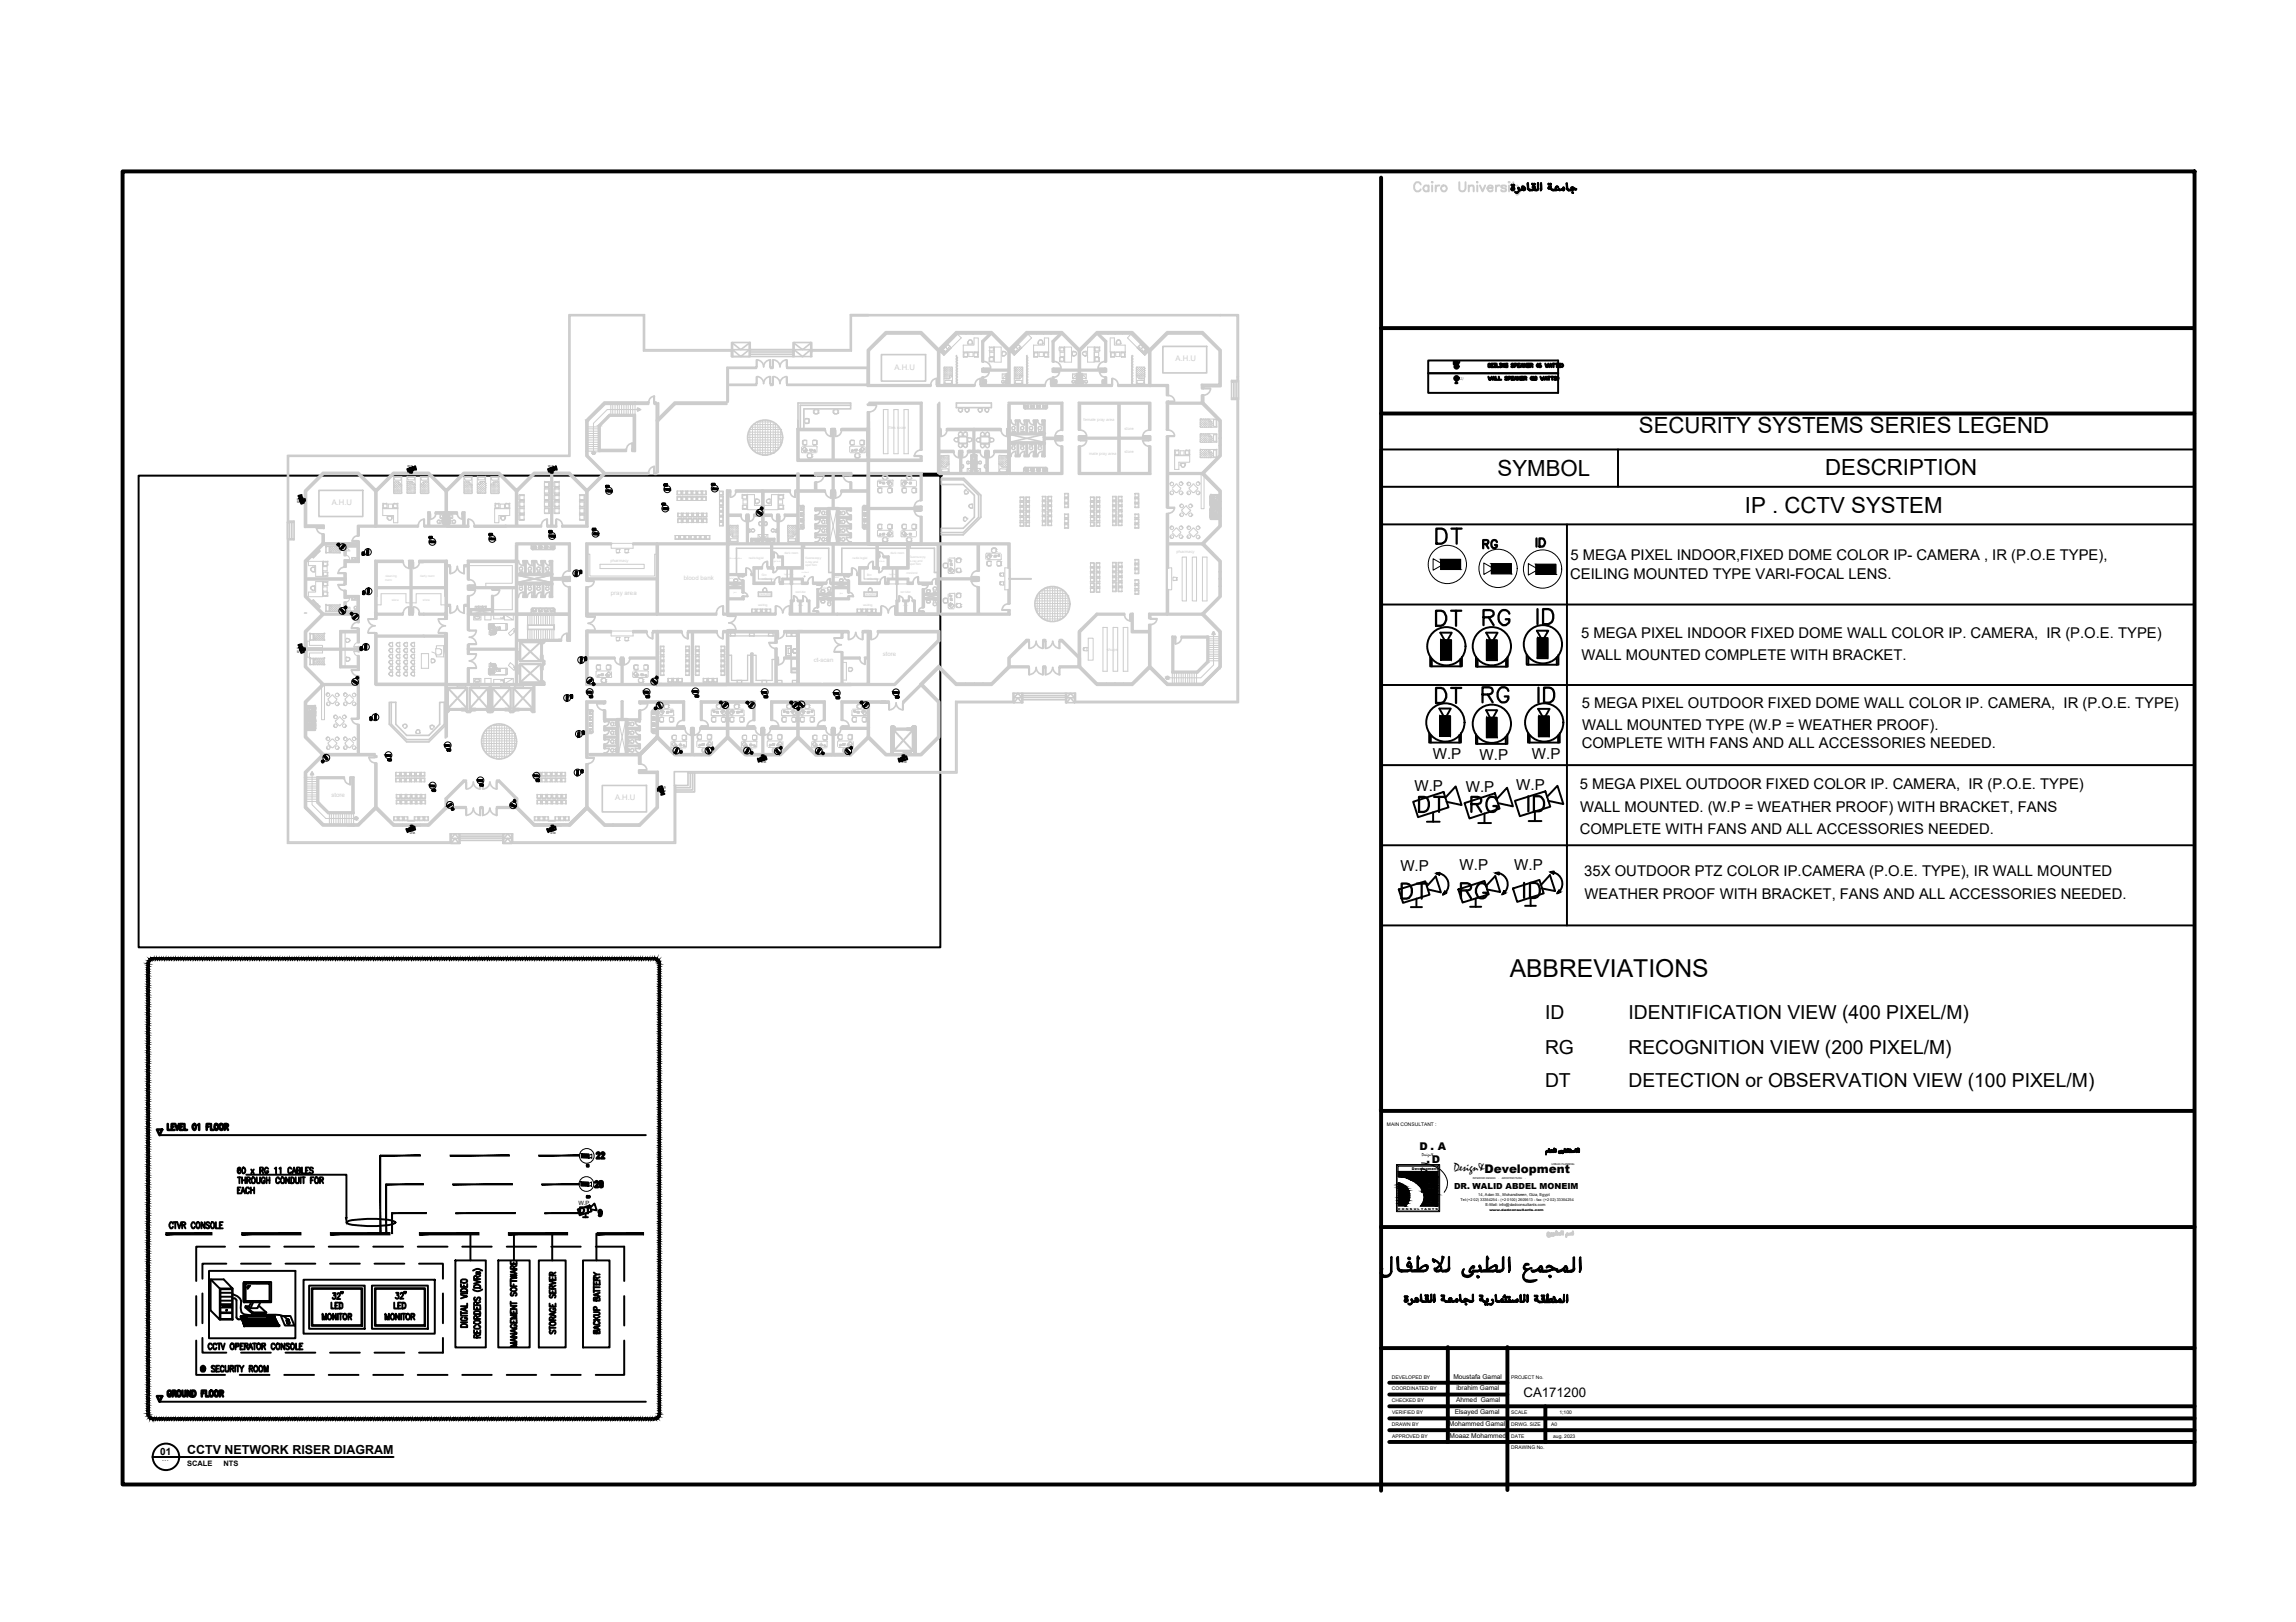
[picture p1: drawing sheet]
<svg xmlns="http://www.w3.org/2000/svg" width="297mm" height="210mm" viewBox="0 0 297 210" stroke-linecap="round" stroke-linejoin="round" font-family="sans-serif">
<defs><g id="words">
<g font-size="5.3">
<text x="184.5" y="71.6">DT</text>
<text x="190.9" y="82.2">RG</text>
<text x="187.7" y="117.5">RG</text>
<text x="200" y="117.5" transform="rotate(-90 200 117.5)">ID</text>
</g>
<g font-size="4.9">
<text x="184.5" y="82.2">DT</text>
<text x="197.6" y="81.8">ID</text>
<text x="184.5" y="92.1">DT</text>
<text x="190.5" y="92.1">RG</text>
<text x="197.9" y="92.1">ID</text>
<text x="182.4" y="106.2">DT</text>
<text x="189.1" y="106.2">RG</text>
<text x="196.5" y="106.2">ID</text>
<text x="180.3" y="117.5">DT</text>
</g>
<g font-size="4">
<text x="197.6" y="72">ID</text>
<text x="190.5" y="72.3">RG</text>
<text x="73.7" y="158.4">DT</text>
</g>
<text font-size="3.5" x="75.8" y="151">22</text>
<text font-size="3.2" x="195.3" y="126.5">ABBREVIATIONS</text>
<g font-size="3.1">
<text x="40.2" y="66" transform="rotate(-90 40.2 66)">ID</text>
<text x="54.3" y="62.1" transform="rotate(-90 54.3 62.1)">ID</text>
<text x="69.8" y="62.1">ID</text>
<text x="84.7" y="64.2">RG</text>
<text x="42.3" y="72">ID</text>
<text x="54.3" y="70.9">RG</text>
<text x="64.6" y="70.6" transform="rotate(-90 64.6 70.6)">RG</text>
<text x="69.8" y="70.2">RG</text>
<text x="75.5" y="69.8">RG</text>
<text x="86.8" y="66.7" transform="rotate(-90 86.8 66.7)">RG</text>
<text x="45.5" y="73">RG</text>
<text x="73.7" y="75.5">RG</text>
<text x="43.4" y="80.1">ID</text>
<text x="40.2" y="85.4" transform="rotate(-90 40.2 85.4)">ID</text>
<text x="74.4" y="86.8">RG</text>
<text x="75.5" y="90">ID</text>
<text x="49" y="94.5" transform="rotate(-90 49 94.5)">RG</text>
<text x="95.2" y="92.4">ID</text>
<text x="100.9" y="92.4">ID</text>
<text x="106.9" y="91.7">RG</text>
<text x="110.1" y="92.4">ID</text>
<text x="56.8" y="98.4">RG</text>
<text x="74.1" y="96.3">RG</text>
<text x="89.3" y="98.8" transform="rotate(-90 89.3 98.8)">ID</text>
<text x="97.4" y="99.5">ID</text>
<text x="105.1" y="98.8">ID</text>
<text x="108.7" y="98.1">ID</text>
<text x="115.4" y="99.5">ID</text>
<text x="57.1" y="103.7" transform="rotate(-90 57.1 103.7)">RG</text>
<text x="57.1" y="106.2">ID</text>
<text x="63.5" y="103" transform="rotate(-90 63.5 103)">RG</text>
<text x="70.6" y="102.3" transform="rotate(-90 70.6 102.3)">RG</text>
<text x="51.9" y="108.7">ID</text>
<text x="69.8" y="108.7">ID</text>
<text x="77.3" y="156.3" transform="rotate(-90 77.3 156.3)">RG</text>
</g>
<g font-size="3.1" fill="#ccc">
<text x="46.6" y="80.8" transform="rotate(-90 46.6 80.8)">ID</text>
<text x="102" y="93.1">ID</text>
</g>
<g font-size="2.9">
<text x="212" y="56">SECURITY SYSTEMS SERIES LEGEND</text>
<text x="193.7" y="61.6">SYMBOL</text>
<text x="236.1" y="61.4">DESCRIPTION</text>
<text x="225.7" y="66.4">IP . CCTV SYSTEM</text>
</g>
<g font-size="2.6">
<text x="77.3" y="64.2">RG</text>
<text x="91" y="63.9">RG</text>
<text x="97" y="67">ID</text>
<text x="48" y="78" transform="rotate(-90 48 78)">RG</text>
<text x="44.8" y="88.9">ID</text>
<text x="47.6" y="85.4" transform="rotate(-90 47.6 85.4)">RG</text>
<text x="83.6" y="88.9">ID</text>
<text x="74.8" y="91.4" transform="rotate(-90 74.8 91.4)">RG</text>
<text x="82.5" y="91.4">RG</text>
<text x="88.9" y="91.4">RG</text>
<text x="91.7" y="92.1">ID</text>
<text x="97.7" y="91.4">RG</text>
<text x="114.7" y="91.4">RG</text>
<text x="42.7" y="99.8" transform="rotate(-90 42.7 99.8)">ID</text>
<text x="49" y="99.5">RG</text>
<text x="76.2" y="101.2" transform="rotate(-90 76.2 101.2)">RG</text>
<text x="90.7" y="98.1">ID</text>
<text x="98.1" y="98.8" transform="rotate(-90 98.1 98.8)">ID</text>
<text x="102" y="98.1" transform="rotate(-90 102 98.1)">ID</text>
<text x="67.4" y="105.1" transform="rotate(-90 67.4 105.1)">ID</text>
<text x="86.4" y="103.7" transform="rotate(-90 86.4 103.7)">ID</text>
<text x="74.8" y="152">ID</text>
</g>
<text font-size="2.6" fill="#ccc" x="85.7" y="93.1" transform="rotate(-90 85.7 93.1)">ID</text>
<g font-size="2.5">
<text x="199.9" y="131.9">ID</text>
<text x="210.7" y="131.9">IDENTIFICATION VIEW (400 PIXEL/M)</text>
<text x="199.9" y="136.4">RG</text>
<text x="210.7" y="136.4">RECOGNITION VIEW (200 PIXEL/M)</text>
<text x="199.9" y="140.7">DT</text>
<text x="210.7" y="140.7">DETECTION or OBSERVATION VIEW (100 PIXEL/M)</text>
</g>
<g font-size="2">
<text x="185.4" y="98.2">W.P</text>
<text x="191.4" y="98.4">W.P</text>
<text x="198.2" y="98.3">W.P</text>
<text x="183" y="102.4">W.P</text>
<text x="189.6" y="102.5">W.P</text>
<text x="196.2" y="102.3">W.P</text>
<text x="181.2" y="112.7">W.P</text>
<text x="188.8" y="112.6">W.P</text>
<text x="195.9" y="112.6">W.P</text>
</g>
<g font-size="1.9">
<text x="203.1" y="75">CEILING MOUNTED TYPE VARI-FOCAL LENS.</text>
<text x="203.2" y="72.4">5 MEGA PIXEL INDOOR,FIXED DOME COLOR IP- CAMERA , IR (P.O.E TYPE),</text>
<text x="204.5" y="82.6">5 MEGA PIXEL INDOOR FIXED DOME WALL COLOR IP. CAMERA, IR (P.O.E. TYPE)</text>
<text x="204.6" y="85.5">WALL MOUNTED COMPLETE WITH BRACKET.</text>
<text x="204.6" y="91.6">5 MEGA PIXEL OUTDOOR FIXED DOME WALL COLOR IP. CAMERA, IR (P.O.E. TYPE)</text>
<text x="204.7" y="94.4">WALL MOUNTED TYPE (W.P = WEATHER PROOF).</text>
<text x="204.6" y="96.9">COMPLETE WITH FANS AND ALL ACCESSORIES NEEDED.</text>
<text x="204.4" y="102.1">5 MEGA PIXEL OUTDOOR FIXED COLOR IP. CAMERA, IR (P.O.E. TYPE)</text>
<text x="204.4" y="108">COMPLETE WITH FANS AND ALL ACCESSORIES NEEDED.</text>
<text x="204.4" y="105">WALL MOUNTED. (W.P = WEATHER PROOF) WITH BRACKET, FANS</text>
<text x="205" y="113.4">35X OUTDOOR PTZ COLOR IP.CAMERA (P.O.E. TYPE), IR WALL MOUNTED</text>
<text x="205" y="116.3">WEATHER PROOF WITH BRACKET, FANS AND ALL ACCESSORIES NEEDED.</text>
</g>
<text font-size="1.7" x="197.1" y="180.8">CA171200</text>
<g font-size="1.6">
<text x="188.1" y="151.5">Design&amp;Development</text>
<text x="24.2" y="188.1">CCTV NETWORK RISER DIAGRAM</text>
</g>
<g font-size="1.4">
<text x="183.6" y="148.8">D . A</text>
<text x="184.6" y="150.5">.D</text>
</g>
<text font-size="1.3" x="20.7" y="188.3">01</text>
<text font-size="1.1" x="188.1" y="153.9">DR. WALID ABDEL MONEIM</text>
<g font-size="1">
<text x="24.2" y="189.7">SCALE</text>
<text x="28.9" y="189.7">NTS</text>
</g>
<g font-size=".9">
<text x="188" y="178.5">Moustafa Gamal</text>
<text x="188.4" y="179.9">ibrahim Gamal</text>
<text x="187.4" y="184.6">Mohammed Gamal</text>
<text x="188.2" y="183">Elsayed Gamal</text>
<text x="188.4" y="181.5">Ahmed Gamal</text>
<text x="187.5" y="186.1">Moaaz Mohammed</text>
</g>
<text font-size=".8" x="74.8" y="156">W.P</text>
<g font-size=".6">
<text x="179.4" y="145.7">MAIN CONSULTANT :</text>
<text x="184" y="149.6">Design&amp;</text>
<text x="180.1" y="179.9">COORDINATED BY</text>
<text x="180.1" y="178.4">DEVELOPED BY</text>
<text x="195.5" y="178.4">PROJECT No.</text>
<text x="180.1" y="181.5">CHECKED BY</text>
<text x="180.1" y="184.5">DRAWN BY</text>
<text x="180.1" y="183">VERIFIED BY</text>
<text x="195.5" y="183">SCALE</text>
<text x="195.5" y="184.5">DRWG. SIZE</text>
<text x="200.7" y="184.5">A0</text>
<text x="201.7" y="183">1;100</text>
<text x="21" y="189.2">- - -</text>
<text x="180.1" y="186.1">APPROVED BY</text>
<text x="195.5" y="186.1">DATE</text>
<text x="195.5" y="187.6">DRAWING No.</text>
<text x="200.9" y="186.1">aug. 2023</text>
</g>
<g font-size=".5">
<text x="188.7" y="49.1">SZ/</text>
<text x="182.7" y="151.5">Development</text>
<text x="189" y="155.4">Tel:(+2 02) 33354254 - (+2 0100) 2609513 - fax: (+2 02) 33354254</text>
<text x="191.2" y="154.8">14, Adan St., Mohandiseen, Giza, Egypt</text>
<text x="192.2" y="156.1">E-Mail: info@dadconsultants.com</text>
</g>
<g font-size=".5" fill="#ccc">
<text x="115" y="55.5">files room</text>
<text x="140.9" y="58.9">male pray area</text>
<text x="143.2" y="84.2">shope</text>
</g>
<g font-size=".4">
<text x="38.7" y="65.2" transform="rotate(-90 38.7 65.2)">W.P</text>
<text x="52.7" y="60.5">W.P</text>
<text x="70.9" y="60.5">W.P</text>
<text x="38.7" y="84.5" transform="rotate(-90 38.7 84.5)">W.P</text>
<text x="85.9" y="101.8" transform="rotate(90 85.9 101.8)">W.P</text>
<text x="99.1" y="98.5" transform="rotate(-180 99.1 98.5)">W.P</text>
<text x="117.3" y="98.5" transform="rotate(-180 117.3 98.5)">W.P</text>
<text x="53.7" y="107.6" transform="rotate(-180 53.7 107.6)">W.P</text>
<text x="71.9" y="107.6" transform="rotate(-180 71.9 107.6)">W.P</text>
<text x="192.7" y="156.7">www.dadconsultants.com</text>
</g>
<g font-size=".4" fill="#ccc">
<text x="98.3" y="77">reception</text>
<text x="98.6" y="75">collection</text>
<text x="106.2" y="76.2">toilet</text>
<text x="111.9" y="77">reception</text>
<text x="112.2" y="75">collection</text>
<text x="117.7" y="73.2">spot film</text>
<text x="117.7" y="72.2">fluoroscopy</text>
<text x="117.7" y="72.7">x-ray and</text>
</g>
<g font-size=".3" fill="#ccc">
<text x="94.3" y="74.9">toilet</text>
<text x="94.4" y="72.3">film collection</text>
<text x="100" y="72.7">light lock</text>
<text x="101.5" y="74.5">light room</text>
<text x="108" y="74.8">toilet</text>
<text x="113.4" y="72.7">light lock</text>
<text x="115" y="74.5">light room</text>
<text x="103.3" y="78.4">dress</text>
<text x="116.9" y="78.4">dress</text>
</g>
<g font-size=".3">
<text x="190.5" y="152.5">INTERIOR DESIGN</text>
<text x="194.3" y="152.5">ARCHITECTURE</text>
<text x="200.7" y="150.7">URBAN PLANNING</text>
<text x="180.8" y="156.5">C O N S U L T A N T S</text>
</g>
</g></defs>
<!-- layer: text -->
<path d="M178.5 143.6h.1M178.5 143.7h.1" fill="none" stroke="#ccc" stroke-width=".25"/>
<!-- layer: CCTV -->
<g fill="none" stroke="#000" stroke-width=".25">
<path d="M178.6 58.2h105.3v85.6h-105.3zM209.3 58.2v4.8M178.6 63h105.3M178.6 67.9h105.3M178.6 78.2h105.3M202.7 67.9v51.9M178.6 88.6h105.3M178.6 99h105.3M184.9 94.9v1.2h4.1v-1.2M185 85v1.2h4.1v-1.2M185.1 95.1v1M185.2 85.3v.9"/>
<path d="M186.3 92.7h1.3v2.6h-1.3zM186.4 82.8h1.3v2.6h-1.3zM188.8 95.1v1M188.9 85.3v.9M191 85v1.3h4.1v-1.3M191 95v1.3h4v-1.3M191.1 95.3v1M191.2 85.3v1M192.3 82.8h1.4v2.6h-1.4zM192.3 92.9h1.3v2.5h-1.3zM194.8 95.3v1M194.8 85.3v1"/>
<path d="M197.5 84.8v1.2h4.1v-1.2M197.7 94.9v1.2h4.1v-1.2M197.7 85v1M197.9 95.2v.9M198.9 82.6h1.3v2.6h-1.3zM199.1 92.7h1.3v2.6h-1.3zM201.4 85v1M201.6 95.2v.9M178.6 109.4h105.3M178.6 119.8h105.3M201 112.9a1.5 1.5 0 0 1 .8 2.4"/>
<circle cx="187" cy="93.5" r="2.48"/>
<circle cx="187.1" cy="83.6" r="2.48"/>
<circle cx="193" cy="93.7" r="2.48"/>
<circle cx="193" cy="83.6" r="2.48"/>
<circle cx="199.6" cy="83.4" r="2.48"/>
<circle cx="199.8" cy="93.5" r="2.48"/>
</g>
<!-- layer: T-CCTV -->
<g fill="#000" stroke="#000" stroke-width=".13">
<path d="M186.4 72.4l2.6 1.3v-1.3zM186.4 72.4l2.6 1.3h-2.6z"/>
<path d="M192.9 72.9l2.6 1.4v-1.4zM192.9 72.9l2.6 1.4h-2.6z"/>
<path d="M198.7 73l2.6 1.3v-1.3zM198.7 73l2.6 1.3h-2.6z"/>
<path d="M186.3 92.7l1.3 2.6v-2.6zM186.3 92.7l1.3 2.6h-1.3z"/>
<path d="M186.4 82.8l1.3 2.6v-2.6zM186.4 82.8l1.3 2.6h-1.3z"/>
<path d="M192.3 82.8l1.4 2.6v-2.6zM192.3 82.8l1.4 2.6h-1.4z"/>
<path d="M192.3 92.8l1.4 2.6v-2.6zM192.3 92.8l1.4 2.6h-1.4z"/>
<path d="M199 82.6l1.2 2.5v-2.5zM199 82.6l1.2 2.5h-1.2z"/>
<path d="M199.1 92.7l1.3 2.6v-2.6zM199.1 92.7l1.3 2.6h-1.3z"/>
</g>
<g fill="none" stroke="#000" stroke-width=".13">
<path d="M186.4 72.4h2.6v1.3h-2.6zM186.4 72.9l-1-.6v1.5l1-.6M192.9 72.9h2.6v1.4h-2.6zM192.9 73.4l-.9-.5v1.4l.9-.5M198.7 73h2.6v1.3h-2.6zM198.7 73.5l-1-.6v1.5l1-.5"/>
<circle cx="187.2" cy="73" r="2.48"/>
<circle cx="193.8" cy="73.6" r="2.48"/>
<circle cx="199.6" cy="73.6" r="2.48"/>
<circle cx="75.9" cy="153.2" r=".95"/>
</g>
<!-- layer: CA1712-TBLK-A1$0$A-ANNO-TTLB -->
<path d="M179.7 178.9h15.3M187.3 174.3v12.3M195 174.3v18.5M179.7 186.6h104.2M179.7 180.5h15.3M179.7 182h104.2M179.7 183.6h104.2M179.7 185.1h104.2M199.9 182v4.6" fill="none" stroke="#000" stroke-width=".51"/>
<!-- layer: PROJECT FRAME -->
<g fill="none" stroke="#ccc" stroke-width=".25">
<path d="M183.8 23.9a.43 .43 0 0 0-.5-.3 .43 .43 0 0 0-.3 .4 .53 .53 0 0 0 .1 .6 .53 .53 0 0 0 .5 .1l.2-.2M184.8 24.2a.37 .37 0 0 0-.5-.1 .37 .37 0 0 0 0 .6 .37 .37 0 0 0 .5-.1M184.8 24v.8M185.2 23.6h.2zM185.3 24v.8M185.7 24v.8M186.2 24a.36 .36 0 0 0-.5 .3M188.8 23.6v.8a.41 .41 0 0 0 .4 .4 .41 .41 0 0 0 .4-.4v-.8M190 24.2a.45 .45 0 0 1 .6-.2l.1 .8M190 24v.8M191.1 23.6h.1zM191.1 24v.8"/>
<path d="M191.5 24l.3 .8 .3-.8M192.4 24.3h.7a.25 .25 0 0 0-.2-.3 .38 .38 0 0 0-.4 .5 .38 .38 0 0 0 .6 .1M193.5 24v.8M194 24a.36 .36 0 0 0-.5 .3M194.8 24.2a.36 .36 0 0 0-.6 0 .58 .58 0 0 0 .6 .2v.2a.36 .36 0 0 1-.6 0M195.2 23.5l.1 .1h-.1zM195.2 24v.8M195.6 24h.4M195.8 23.6v1v.1l.2 .1M196.3 24l.3 .8 .4-.8M196.6 24.8l-.2 .3-.2 .1M200.2 159.8l.1 .2"/>
<path d="M200.2 159.5l.1 .2-.1-.1M200.3 160h.3h-.3M200.4 159.5h-.2M200.4 159.5l-.2 .1 .1 .1M200.4 159.6l-.2 .3 .1 .1h.2M200.5 159.6l-.3 .2M200.5 159.9h.2M200.6 159.7h.2M200.6 159.7l.1 .1M200.7 159.6l.1 .1M200.7 159.7h.1M200.7 159.8h.1"/>
<path d="M200.7 159.6h.1M200.7 159.6l-.1 .1M200.8 159.6v.1l-.1 .2M200.8 159.7l-.2 .1M200.8 159.9h.2M201 159.6l.2 .1M201 159.8l-.1 .1M201 159.6v.2h-.2M201 159.6l.1 .1M201.1 159.7h.1M201.1 159.7l-.1 .2M201.1 159.8h.1"/>
<path d="M201.2 159.7h.1l-.1 .1M201.2 159.7h.1M201.3 159.4v.1M201.3 159.7h.1M201.3 159.3l.1 .1M201.4 159.4l.1 .1zM201.4 159.7l.1 .1M201.4 159.7h-.1M201.4 159.7h.1M201.4 159.4v.1M201.5 159.7l-.2 .1-.1-.1M201.5 159.6v.1"/>
<path d="M201.5 159.7h.1M201.5 159.8h.1M201.5 159.6h.1M201.6 159.6v.1M201.7 159.7h-.2M201.7 159.7h-.1M201.8 159.6h.1M201.8 159.7h.1M201.8 159.7l-.1-.1h.1v.1M201.8 159.6l-.2 .1M201.8 159.7h-.1v.1M201.8 159.6l-.1 .1"/>
<path d="M201.8 159.7h.2M201.8 159.8h.1M201.8 159.6v.1M201.9 159.7l.1-.1zM202 159.6v-.3v.3M202.2 159.4v.4zM202.2 159.4v.3M202.6 159.8v.3v-.3M202.7 159.6l.1 .1-.2 .1M202.7 159.6v.1M202.7 159.7v.1M202.8 159.6v.1h-.1"/>
<path d="M202.8 159.7h.1M202.8 159.6v.2h-.1M202.8 159.6h-.1M202.8 159.7h.2M202.9 159.7h.1M202.9 159.8h.1M203 159.7h.1M203 159.7l.1 .1 .1-.1M203.1 159.6l-.1 .2M203.1 159.7h-.1M203.1 159.7h.1M203.2 159.6l-.1 .1"/>
<path d="M203.2 159.7l.1 .1M203.3 159.7h-.1M203.3 159.6v.1M203.3 159.6h.1M203.3 159.7h.1M203.5 159.3v.5zM203.5 159.4v.3"/>
<circle cx="186.8" cy="24.4" r=".37"/>
</g>
<!-- layer: A-ROOM NAMEARABIC -->
<g fill="none" stroke="#000" stroke-width=".25">
<path d="M195.5 24.5l.1 .1M195.6 23.9v.1h-.1zM195.6 23.9v.1M195.6 24.6h.1M195.6 24.4l.1 .1M195.7 24.3h.1M195.7 24.6h.1M195.7 24.1l-.2 .4M195.7 24.1l.2 .2v.2M195.7 24.2l-.1 .2M195.8 24.2l.1 .2M195.8 23.9l.1 .1"/>
<path d="M195.8 23.9l.1 .1h-.1zM195.9 24.5l-.1 .1M195.9 24.4l-.1 .2-.2-.1M196 24.9l.3 .1M196.4 24.4l.1 .2M196.4 24.3v.1M196.4 24.8l-.3 .1M196.4 24.3l.1 .2M196.5 24.3l.1 .2M196.5 24.6h.4M196.5 24.6a.36 .36 0 0 1-.5 .2M196.5 24.5l-.2 .5"/>
<path d="M196.5 24.5l.1 .1M196.6 24.6h.2M196.9 24.5h.1M196.9 24.3l.2-.1v.1M197 24.2l.2 .1M197 24.2h.1v.2l-.3 .2M197 24.3v.2h.1M197 24.3l-.1 .2 .2 .1M197 24.6h.3M197 24.1l-.1 .1 .4 .2M197 24.1l.3 .2v.2M197.1 24.6h.1"/>
<path d="M197.2 24.4l-.4 .2h-.3M197.3 24.4l-.1 .1M197.3 24.5l-.1 .1M197.6 23.7l.1 .8M197.7 24.4l-.1-.6 .1-.1v.7M197.7 24.4l.2 .2h.4M197.7 24.4l.2 .2M197.9 24.6h.4M197.9 24.5l.1 .1M198.2 23.8h.1l-.1 .1zM198.2 23.8h.1M198.3 24.2v.1l.2-.1"/>
<path d="M198.3 24.3h.2M198.4 24.1h.1M198.4 24l-.1 .2M198.4 23.8h.2l-.1 .1zM198.4 24.5v.1h-.5M198.4 23.8h.1M198.5 24l.1 .4M198.5 24h-.1M198.5 24.1h-.1v.2M198.5 24.4l-.2 .2M198.5 24.6h.3M198.5 24.5l.1 .1"/>
<path d="M198.5 24.1l.1 .2M198.6 24.3h-.3M198.6 24.3l-.1 .2-.2 .1M198.6 24.6h.2M199 24.3v-.6v.7M199 24.4l-.2 .2M199 24.3l-.1 .2-.4 .1M199 24.4v.2h-.2M199.4 23.7v.8l-.1 .1zM199.4 23.8v.7M200.3 23.8l.1 .1M200.3 24.4h.1"/>
<path d="M200.3 23.7l.1 .1-.1 .1zM200.3 24.3v.1h.2M200.4 24.4h.1M200.4 24.2l-.1 .1M200.4 24.2v.1M200.5 23.8l.1-.1v.1v.1zM200.6 23.8v.1M200.6 24.2h-.2M200.6 24.3l-.1 .1M200.6 24.3h-.1M200.6 24.4v-.4v.4l.3 .2M200.6 24.4l.3 .2"/>
<path d="M200.7 24.5l.2 .1M200.9 24.5v.1M200.9 24.6h.5M201.3 24.2l-.1 .2 .1 .1-.4 .1M201.3 24.2l.1-.1 .2 .2M201.3 24.2h.2M201.4 24.2h.2M201.4 24.2l-.1 .1 .1 .2M201.4 24.2l-.1 .2 .1 .1M201.6 24.5l-.7 .1M201.7 24.6h.1M201.7 24.5l.1 .1"/>
<path d="M201.7 24.4l-.3 .2M201.7 24.5h-.3M201.8 24.6l.3-.1 .1 .1M202.1 24.5l.1 .1h.1M202.2 24.3l.2 .1M202.2 24.3l.1 .1M202.2 24.4l-.3 .2h-.2M202.2 24.3l.2 .1-.1 .2M202.2 24.6h.1M202.3 24.3l-.4 .3M202.4 24.4l-.1 .2-.2-.2M202.7 23.7l.1 .8"/>
<path d="M202.8 24.4l-.1-.7v.7l.3 .2M202.8 24.4l.2 .2M202.9 24.6h.3M202.9 24.5l.1 .1M203.4 24.3h.1M203.4 24.9l.1 .1M203.4 24.2l-.2 .1M203.4 24.8l.1 .1-.1 .1zM203.5 24.6h-.2M203.5 24.3l.3 .2M203.5 24.3l-.2 .1M203.5 24.3l.2 .1"/>
<path d="M203.6 24.3l.4 .2M203.6 24.5l-.1 .1M203.7 24.4l-.4 .2M203.7 24.5l-.8 .1M203.7 24.5h.2h-.3M178.7 164.7l.1-.5-.2 .6M178.7 164.9a.7 .7 0 0 0 1 .1M178.7 164.7l.1 .2 .4 .2M179.7 165l-.5 .1M179.9 164.5l.1-1.9v1.9M180 164.5l-.3 .4M180 164.5a.77 .77 0 0 1-.5 .7 .77 .77 0 0 1-.8-.2l-.1-.2"/>
<path d="M180.8 162.8l.1 1.4M180.8 164.2l-.1-1.3 .2-.3v1.6M180.8 164.2l.3 .3h.2M181.3 164.5h.8M181.3 164.4h-.2l-.2-.3 .1 .2 .4 .1M181.7 168.4h.1h.2M181.7 167.8l.1 .1M181.7 168.3l.1 .1M181.7 168.4l.1-.3 .2-.1 .1 .3-.1 .1M181.8 167.7v.1v.1zM181.8 168.3l.1 .1M181.8 168.5h.1"/>
<path d="M181.8 168.1h.2M181.9 168.4h.1M181.9 168.1l-.1 .2M182 168l.1 .3-.1 .1M182 167.8l.1 .1M182 167.7l.1 .1-.1 .1zM182.1 163.8l.1 .2M182.1 164.4h-.9l.2 .1M182.1 163.8l.1 .1 .3-.1M182.1 162.9l.2-.2 .1 .2-.1 .1zM182.2 162.8l.2 .1M182.2 163.4l-.2 .4"/>
<path d="M182.2 163.5h.2M182.4 163.4l.2 .4v.3M182.4 163.3l-.1 .1M182.4 164.3l-.2 .2h-.9M182.5 163.6l.1 .3h-.4M182.5 163.6a.23 .23 0 0 0-.4 0l.1 .3M182.5 163.8l-.1 .1-.2-.1M182.6 164.1l-.1 .2-.4 .2M182.6 168.2l.1 .3M182.6 168.7l-.3 .1M182.6 163.9a.44 .44 0 0 1-.5 .5M182.6 168.1v.1"/>
<path d="M182.6 168.1l.1 .3M182.6 168.2l.1 .1M182.7 164.5h1.5M182.7 168.4h.3M182.7 168.5a.36 .36 0 0 1-.5 .2M182.7 168.4a.32 .32 0 0 1-.1 .4 .32 .32 0 0 1-.4-.1M182.7 168.4h.1M182.8 168.5h.2M183.1 168.4h-.4M183.1 168.3v.1M183.1 168.1h.2v.1M183.2 168l.2 .1"/>
<path d="M183.2 168.1h.1v.1M183.2 168.2v.1l.1 .1M183.2 168.1l-.1 .2 .2 .1M183.2 168.4h.3M183.2 168l-.1 .1 .3 .1 .1 .1-.1 .1M183.2 167.9l.3 .3v.1M183.3 168.5h.1M183.3 168.4h.1M183.3 168.2l-.2 .2M183.3 168.2l-.3 .2M183.4 162.6l.1 .2M183.5 168.4h-.1"/>
<path d="M183.6 162.8l-.1 .1v1.3h-.1v-1.3M183.6 162.8l-.1-.2-.1 .3M183.8 167.6l.1 .7M183.9 168.3l-.1-.8v.8l.3 .2M183.9 168.3l.2 .1M184.1 168.4h.4M184.1 168.4h.1M184.1 168.5h.4M184.3 163.8l-.8 .5-.5 .1 .9-.3M184.3 163.8a.28 .28 0 0 1 .3 .3 .28 .28 0 0 1-.2 .3M184.3 164.4h-1.8l.2 .1M184.4 163.8h.2l.1 .4"/>
<path d="M184.4 167.6l.1 .1h-.1zM184.4 167.6l.1 .1M184.5 168.1h.1M184.5 164.4l-.2 .1h-1.7M184.5 167.8l-.1 .3M184.6 167.9h.1M184.6 167.6l.2 .1zM184.6 167.9l.1 .3M184.6 168.4h-.5M184.6 167.6l.1 .1M184.7 167.9h-.1M184.7 168.4h.2"/>
<path d="M184.7 168v.1h-.2v-.1h.2M184.7 163.9l-.1 .4-.4 .2M184.7 163.9l-.1-.2h-.2l-.6 .4M184.7 168.2l-.2 .2M184.7 168.4h.1M184.7 168.4h.3M184.7 168.1h-.2M184.8 168.2h-.3M184.8 168.1l-.1 .2-.2 .1M184.8 168.5h.2M185.2 168.2v-.7v.8M185.2 168.2l-.2 .2"/>
<path d="M185.2 168.2l-.1 .1-.1 .1M185.2 168.3v.1l-.2 .1M185.4 163.2v-.1l.4 .1M185.5 163.2v.1M185.5 163.1a1.21 1.21 0 0 1 .9 .9M185.5 167.6l.1 .8M185.6 163.3l-.2-.1v-.2a1.5 1.5 0 0 1 1 1.2M185.6 167.5v.9l-.1 .1zM185.6 164.2a.32 .32 0 0 0 .3 .3h.2M185.6 164.1l.3 .3M185.7 164.4l.1 .1 .5-.1M185.8 164.4h.4"/>
<path d="M186.4 164a.28 .28 0 0 1-.2 .4M186.5 164.1a.32 .32 0 0 1-.4 .4M186.5 167.7v-.1l.1 .1-.1 .1zM186.5 164.4l.2 .1M186.5 168.1l.2 .1M186.5 164.4h.5M186.5 167.6l.1 .1M186.6 162.6a1.55 1.55 0 0 1-.9 1.6v.1M186.6 164.5h.5M186.6 168.2h.1M186.6 168.1l-.1 .1 .1 .1M186.6 162.6l.2 .1"/>
<path d="M186.6 168.1v.1M186.7 162.9a1.67 1.67 0 0 1-1 1.3M186.7 167.7h.1v.1zM186.8 162.7l-.1 .2M186.8 167.6v.1M186.8 168.2l-.3 .1M186.8 168.1l-.1 .1M186.8 168l-.2 .1M186.8 168.2v-.3v.4M186.8 168.2l.3 .2M186.9 168.3l.2 .1h.5M186.9 168.4h.2"/>
<path d="M187.1 168.5h.5M187.1 168.4h.4M187.5 164.1l-.1 .1-.3 .3M187.5 164.1v-1.5l-.1 1.4a.45 .45 0 0 1-.4 .4M187.5 168.2l.1-.1-.1 .1 .1 .2M187.5 168.2l.1 .2M187.5 168.1l-.1 .1 .1 .2M187.5 164.1a.44 .44 0 0 1-.4 .4h-.5M187.5 168h.2M187.6 168l.2 .1M187.6 168h.1M187.6 168l-.1 .1"/>
<path d="M187.7 168l.1 .1M187.9 168.4h.1M187.9 168.3l-.3 .1M187.9 168.5h.1M188 168.4h-.3M188.3 168.3l.1 .2M188.3 168.3l-.3 .1M188.3 168.3l.1 .1h.1M188.4 168.2l-.3 .2h-.2M188.4 168.5h.1M188.5 168.1l.1 .2-.1 .2M188.5 168.1l-.5 .3"/>
<path d="M188.5 168.2h-.1h.2M188.6 168.3l-.1 .1-.2-.1M188.9 167.6v.7M189 168.3l-.1-.7v.7l.3 .2M189 168.3l.2 .1M189.1 168.4h.1M189.3 164.9l.3 .2 .1 .1M189.4 164.3l-.1 .2 .1 .4M189.4 168.2l.2-.1 .2 .2-.2 .1h-.5M189.6 168.1l.5 .3M189.6 168.7l.1 .1M189.6 168.1l.1 .1"/>
<path d="M189.6 168.1l-.2 .1M189.6 168.7l.1 .1h-.1zM189.7 168.4l-.6 .1M189.8 168.1l.4 .2M189.8 168.4h.3M189.8 168.4h-.1M189.9 168.3l-.8 .1M190.1 168.4h.2M190.1 168.4h.1M190.1 164.5l.1 .1M190.2 164.6l.2 .1M190.3 165l-.6 .2"/>
<path d="M190.4 164l-.2 .3a.38 .38 0 0 0 .3 .4 .66 .66 0 0 1-.7 .6 .66 .66 0 0 1-.6-.8l.2-.3M190.4 164.7l.1 .1v.1M190.4 164.9a.83 .83 0 0 1-1 0M190.5 164l.1 .1M190.5 168.2l.1-.7v.8M190.6 163.8l-.2 .2-.3 .5M190.6 168.2l-.2 .2h-.3M190.6 168.2l-.1 .1-.2 .1M190.6 164.4h.7M190.6 164.4l.1 .1M190.6 163.8l.1 .1v.1M190.6 168.3l-.1 .2h-.4"/>
<path d="M190.7 164.5h.5M190.7 164l-.1 .1M191.1 165.1l.1 .2M191.2 165.1l.1 .1-.1 .2-.1-.2zM191.3 163.9l.2 .2M191.4 163.9l.1 .2M191.4 164.5h-.8M191.4 167.7h.1v.1zM191.4 163.8l-.1 .1M191.4 163.8l.2 .5M191.5 168.2l.2 .1M191.5 164.4h1.8"/>
<path d="M191.5 167.6v.1M191.5 164.4l.2 .1M191.5 164.1v.2l-.1 .1M191.5 164.2v.2l-.3 .1M191.5 164.5h1.7M191.5 168.2h.1M191.5 168.1l.2-.1-.2 .1M191.6 168.2v-.1l-.1 .1v.1M191.6 168.2h.1l-.2 .1M191.7 167.7h.1zM191.7 167.6l.1 .1M191.8 168.2l-.1-.3 .1 .4"/>
<path d="M191.8 168.2l.2 .2M191.8 168.3l.2 .1h-.2M192 168.4h.4M192 168.4h.1M192.1 168.8h.1M192.3 168.8h.2zM192.4 168.1l.1 .1M192.4 168.8h.1M192.4 168.1h-.1M192.4 162.7l.1 .2M192.4 162.6l.1 .3M192.4 168.1l.1 .2-.1 .1"/>
<path d="M192.4 162.6v.3M192.4 168.1l.1 .2M192.5 168.3l-.2 .2h-.3M192.6 162.9l-.2 .1v1.2h-.1v-1.3M192.7 168.7l.2 .1M192.7 168.8h.2M192.8 164.1l-.8 .3M192.8 164l-.4 .3-.5 .1M193 168.2h.1M193 168.2l.1 .3M193 168.7l-.1 .1M193 168.2l.1 .2"/>
<path d="M193.1 168.2a.44 .44 0 0 1-.2 .6M193.1 168.5a.36 .36 0 0 1-.5 .2M193.3 163.9l-.4 .2M193.3 163.8a.28 .28 0 0 1 .3 .3 .28 .28 0 0 1-.3 .3M193.3 163.8h.2l.1 .4M193.4 163.7h.2l.1 .2M193.4 163.8l-.6 .3M193.5 167.6l.1 .7M193.5 164.4h.5M193.5 164.4l-.3 .1M193.5 164.4l.2 .1M193.5 168.3l-.1-.6 .1-.1 .1 .7"/>
<path d="M193.5 168.3l.3 .2M193.6 164.5h.5M193.6 168.3l.2 .1M193.7 163.9l-.1 .3-.3 .3h-1.7M193.7 164.6h.3M193.7 168.4h.2M193.7 168.4h.4l.3 .1M193.7 168.5h.2M193.7 168.4h.1M194.1 168.4l-.2 .1M194.2 168.4l.2 .1M194.2 168.2l.2 .1"/>
<path d="M194.3 168.1l.1 .1-.1 .3M194.3 168.1l-.4 .3M194.4 168.4h.4h-.4M194.4 168.3l-.1-.2-.2 .3M194.4 168.3l-.1 .1-.1-.1M194.4 164v-1.2l.1-.2v1.5M194.4 168.5h.3M194.5 164.1l-.1 .2-.3 .2M194.5 164a.44 .44 0 0 1-.5 .4M194.5 167.9h.1h-.1zM194.5 164.1a.44 .44 0 0 1-.4 .4M194.5 167.8l.1 .1"/>
<path d="M194.6 167.7l.1-.1v.1v.1zM194.6 167.6l.1 .1M194.7 167.9h.1zM194.8 167.8v.1M194.8 168.2l.1 .1M194.8 168.4h.4zM194.8 168.3v-.2l.1 .2M194.9 168.3l-.1 .1M194.9 168.3l-.2 .2M194.9 167.9h.2h-.1zM195 167.8l.1 .1M195.2 167.9h.1z"/>
<path d="M195.2 162.9l.1 1.4M195.2 167.8l.1 .1M195.3 162.7l.1 1.6-.2 .3v-1.6zM195.3 168.1v.2l-.1-.1M195.3 168.1v.2v.1h-.5M195.3 168.4l.1 .1M195.3 168.3l-.1 .1M195.4 168.5h.1M195.7 168.4h-.4M195.7 168.3l-.2 .2M195.7 168.2l-.1 .2M195.7 168.4h.3"/>
<path d="M196 168.4l-.2 .1-.1-.2 .5 .1M196 168.3v.1M196.1 168.3l.1 .2M196.2 168.2l.1 .1-.1 .1M196.3 168.1l-.1 .1M196.3 168.2l.1 .1M196.3 168.1l.1 .3-.2 .1M196.3 168.4h-.2M196.7 167.6l.1 .8M196.8 167.6v.7l-.1 .2v-.8zM197.1 164l.2 .3h.2M197.1 164.1l.2 .2 .2 .1"/>
<path d="M197.2 168.2v-.6v.7M197.2 168.2l-.1 .2h-.3M197.2 164l.1 .1 .4 .2M197.3 163.8l-.1 .2M197.3 168.2l-.2 .2M197.3 168.3l-.2 .2-.3-.1M197.3 163.6h.5M197.3 165.6a1.71 1.71 0 0 0 1.2 .1M197.3 163.6l-.2 .3v.2M197.6 165.7l1.2-.1a1.46 1.46 0 0 1-1.3 .2M197.6 167.6v.8M197.6 167.6l.1 .7-.1 .2z"/>
<path d="M197.8 163.7l-.5 .1M198.1 164.1a1.13 1.13 0 0 0-.9 1.3l.4 .3M198.1 164.1a1.17 1.17 0 0 0-1 1.4l.4 .3M198.1 164.4l.2 .1M198.1 164.4h.3M198.3 164.6h.1M198.6 167.6v.2l-.1-.1zM198.6 167.7v.1M198.6 168.3h.1M198.7 168.2h.1M198.7 168.1l-.1 .1v.1M198.8 167.6l.1 .2-.1-.1z"/>
<path d="M198.8 168.1h-.2l.1 .1M198.8 167.7l.1 .1M198.9 168.2l-.1 .1-.2-.1M198.9 168.2h-.1M198.9 168.3l-.1-.4 .2 .5h.2M198.9 164.3l-.4 .2h-.3M198.9 168.3l.3 .2-.3-.1M198.9 164.4l-.4 .1M199 164.3l.2 .2M199 164.3l.2 .2h.2l.1-.1M199.1 164.2l.2 .2M199.1 168.5h.4"/>
<path d="M199.1 168.4l.1 .1M199.2 164l.1-.1 .2 .2M199.2 164.6h.2M199.3 164.4a.19 .19 0 0 0 .2-.3 .19 .19 0 0 0-.3 0l-.3 .3M199.4 163.9a.44 .44 0 0 1 0 .6M199.4 167.7h.1v.1zM199.4 164.4h.7M199.4 163.9h-.1a1.04 1.04 0 0 1-.9 .5M199.5 167.6v.1M199.5 164.4l.1 .1M199.6 168.2l.2-.1zM199.6 164.6h.5"/>
<path d="M199.6 167.9h.1M199.6 167.9l-.1 .2M199.7 167.7h.1v.1zM199.7 167.9l.1 .4M199.7 167.9h-.1M199.7 168.4l-.1 .1h-.5M199.7 167.6l.1 .1M199.7 168h-.1v.2l-.1-.1M199.8 168.3l-.3 .2M199.8 168.4v.1M199.8 168.4h.8M199.8 168v.2"/>
<path d="M199.8 168.2h-.2M199.8 168.2l-.1 .2h-.6M199.8 168.5h.8M200.2 167.6v.1M200.2 167.6v-.1l.1 .1M200.3 167.6l-.1 .7v-.6M200.3 163.9h.4M200.4 165.1h.1l.1 .1-.1 .1zM200.4 168.2l-.4 .2 .4-.2M200.4 165.1l.2 .1M200.6 164.4l-.5 .1M200.6 168.2l.2 .1"/>
<path d="M200.7 163.9l.4 .3M200.7 168.2h.1M200.7 164l-.4-.1-.2 .1M200.7 163.9a.38 .38 0 0 0-.6 .1M200.7 164l.2 .2M200.7 163.9l.8 .3M200.7 168.1l-.3 .1 .2-.1M200.7 168.1l.2 .1-.2 .3h-.9M200.7 168.4h.5l-.4 .1M200.8 168.4v.1M200.8 168.4l-.2 .1M200.8 168.2v.1"/>
<path d="M200.8 168.2l-.1 .2M200.8 168.5h.3M200.8 164.3l.6 .1M200.9 164.3l-.3 .1M200.9 164.2l-.8 .2M201 164.3l-.8 .2h-.7M201 167.9h.1M201 167.8l.1 .1-.1 .1zM201.1 164.3h.3M201.2 168.1l.1 .2-.1-.1M201.2 168.1l-.1 .1M201.2 168.4h.2"/>
<path d="M201.2 168.1l.1 .2-.2 .2M201.2 168.4l.1 .1M201.3 168.3l-.1 .1M201.3 168.5h.1M201.4 164.4l.2 .2M201.5 164.3l-.1 .1 .3 .1M201.5 164.6h.2M201.6 168.4l-.4 .1M201.6 168.4l.1 .1v-.1M201.6 168.4l-.2 .1M201.7 168.3l.1 .1M201.7 168.2l.2 .1"/>
<path d="M201.7 168.5h.2M201.8 168.1l.1 .1-.1 .3M201.8 168.5h.1M201.8 168.2l-.4 .2M201.9 168.3l-.1-.1-.2 .2M201.9 168.4h.2M201.9 168.5h.3M201.9 168.3l-.1 .1M201.9 168.5h.2M202.1 164.3l-.1 .2h-.5M202.1 164.4l-.4 .1M202.2 164.3l.3 .3"/>
<path d="M202.2 168.5l.2-.2-.1 .2h-.2M202.3 164.3l.2 .2 .2-.1 .1 .2M202.3 168.2v-.6v.7M202.3 168.2v.2h-.2M202.4 164.1l-.3 .3M202.4 164.6h.2M202.5 163.9a1.04 1.04 0 0 1-.9 .5M202.6 163.9a.44 .44 0 0 1 0 .6M202.6 163.9h-.1M202.7 164.5h.4M202.7 164.2v.1l-.2 .1-.2-.2M202.7 164.1l-.1-.1-.2 .1a.21 .21 0 0 1 .4 .1"/>
<path d="M202.7 167.7l.1 .7M202.7 164.5h.6M202.8 167.6v.7l-.1 .2zM203.6 164v-1.2l.1-.1v1.5M203.6 164a.44 .44 0 0 1-.4 .4M203.6 164.1v.2l-.3 .2M203.7 164.1a.44 .44 0 0 1-.5 .5h-.4M204.4 162.9l.1 1.4M204.5 162.7v1.5l-.1 .4v-1.6z"/>
</g>
<!-- layer: CA1712-TBLK-A1$0$A-ANNO-MISC -->
<path d="M178.7 158.8h105.2" fill="none" stroke="#000" stroke-width=".51"/>
<!-- layer: PROJECT FRAME -->
<path d="M178.5 145.2v.8l8.3-.8zM178.5 146l8.3-.8v.8z" fill="#fff" stroke="#fff" stroke-width=".13"/>
<!-- layer: G-IMPT -->
<g fill="#000" stroke="#000" stroke-width=".13">
<path d="M180.9 153l.3 .1h-.3z"/>
<path d="M180.9 153.1l.3 .1zM180.9 153.1l.3 .1z"/>
<path d="M180.9 153.2l.6 .1-.3-.1zM180.9 153.2l.6 .1h-.6z"/>
<path d="M180.9 153.3l.9 .2-.3-.2zM180.9 153.3l.9 .2h-.9z"/>
<path d="M180.9 153.5l1.2 .3-.3-.3zM180.9 153.5l1.2 .3h-1.2z"/>
<path d="M180.9 153.8l1.3 .3-.1-.3zM180.9 153.8l1.3 .3h-1.3z"/>
<path d="M180.9 155.7l1 .4 .2-.4zM180.9 155.7l1 .4h-1z"/>
<path d="M180.9 154.1l1.4 .2-.1-.2zM180.9 154.1l1.4 .2h-1.4z"/>
<path d="M180.9 154.3l1.5 .2-.1-.2zM180.9 154.3l1.5 .2h-1.5z"/>
<path d="M180.9 155.4l1.2 .3 .2-.3zM180.9 155.4l1.2 .3h-1.2z"/>
<path d="M180.9 154.5l1.5 .2v-.2zM180.9 154.5l1.5 .2h-1.5z"/>
<path d="M180.9 154.7l1.5 .3v-.3zM180.9 154.7l1.5 .3h-1.5z"/>
<path d="M180.9 155l1.4 .4 .1-.4zM180.9 155l1.4 .4h-1.4z"/>
<path d="M180.9 151.6l5.1 .7v-.7zM180.9 151.6l5.1 .7h-5.1z"/>
<path d="M180.9 152.3h5.1zM180.9 152.3h5.1z"/>
<path d="M181.4 152.3l4.6 .1v-.1zM181.4 152.3l4.6 .1h-4.1z"/>
<path d="M181.9 152.4l4.1 .3v-.3zM181.9 152.4l4.1 .3h-3.6z"/>
<path d="M182.4 152.7l3.6 .2v-.2zM182.4 152.7l3.6 .2h-3.2z"/>
<path d="M182.8 152.9l3.2 .2v-.2zM182.8 152.9l3.2 .2h-2.8z"/>
<path d="M183.2 153.1l2.8 .3v-.3zM183.2 153.1l2.8 .3h-2.5z"/>
<path d="M183.5 153.4l2.5 .4v-.4zM183.5 153.4l2.5 .4h-2.2z"/>
<path d="M183.8 153.8l2.2 .4v-.4zM183.8 153.8l2.2 .4h-1.9z"/>
<path d="M184.1 154.2l1.9 .4v-.4zM184.1 154.2l1.9 .4h-1.8z"/>
<path d="M184.2 154.6l1.8 .2v-.2zM184.2 154.6l1.8 .2h-1.8z"/>
<path d="M184.2 154.8l1.8 .2v-.2zM184.2 154.8l1.8 .2h-1.8z"/>
<path d="M184.2 155l1.8 .2v-.2zM184.2 155l1.8 .2h-1.8z"/>
<path d="M184.2 155.2l1.8 .2v-.2zM184.2 155.2l1.8 .2h-1.9z"/>
<path d="M184.1 155.4l1.9 .4v-.4zM184.1 155.4l1.9 .4h-2z"/>
<path d="M184 155.8l2 .3v-.3zM184 155.8l2 .3h-2.2z"/>
</g>
<g fill="none" stroke="#000" stroke-width=".13">
<path d="M180.7 150.7h5.6v6.1h-5.6zM180.7 150.8h5.5v5.9h-5.5zM180.9 152.3v-1.4h5.1v5.2h-2.2M180.9 151.6h5.1M183.9 151.3v3h1M183.9 150.5l.8 .1 .7 .3M183.9 151.2a2.18 2.18 0 0 1 1.4 1M185.3 152.2l.1 .4M185.4 152.6v.5M185.4 153.1l-.2 .6-.3 .6M185.4 150.9l.9 .5M186.3 151.3a2.6 2.6 0 0 1 .9 1.5"/>
<path d="M187.2 152.8v.6l-.4 .9"/>
</g>
<!-- layer: PROJECT FRAME -->
<g fill="none" stroke="#000" stroke-width=".25">
<path d="M200 149.1v.3v-.3M200.1 149h.1M200.1 149.1h.1M200.1 149l.1 .1h-.1M200.2 149v.1h-.1M200.2 148.9l-.1 .1h.1M200.2 149.1h-.2M200.4 148.7v.3M200.4 149l.1 .1M200.4 149h.1M200.5 149.1h.2M200.5 149.1h.1"/>
<path d="M200.7 148.9v.1M200.7 148.8l-.1 .1M200.7 148.9h.1M200.7 148.9h.1h-.1M200.7 149v-.1l.2 .1M200.9 149l-.1 .1M200.9 149.1h.1M201.1 148.9v-.3v.4M201.1 148.9l-.1 .1M201.1 148.9l-.1 .2 .1-.1M201.2 148.7v.4zM201.2 148.7v.3"/>
<path d="M201.7 149v.2M201.7 149l.1 .2M201.9 149.1h.1M201.9 149.2h-.1M201.9 149.1h-.2M202 149.1v.1M202 148.9h.1M202 149h.1M202 149.1l-.3 .1M202 148.9l-.1 .2v-.1v-.1M202.1 149.2h.1M202.1 149.2l.2-.1v-.1v.2h-.2"/>
<path d="M202.2 149h.1M202.2 149.2h.1M202.4 148.7l.1 .3zM202.4 148.7l.1 .3M202.5 149.1h.1M202.5 149h.1M202.6 149.1h.1M202.6 149.1l-.1-.1 .1 .1M202.7 149h.1M202.7 148.9v.1M202.7 148.8h.1zM202.7 149l.2 .1"/>
<path d="M202.8 149l-.1 .1M202.8 148.8h.1M202.8 148.7h.1M202.9 148.8h.1M202.9 149h.1M202.9 149l-.1 .1-.1-.1M202.9 149l-.1 .1M203 148.9v.2v-.1M203 149.1h.1M203 148.9v.1M203 149h-.1M203 149.1h.2"/>
<path d="M203.1 148.8h.1M203.2 148.9v.1M203.2 148.9h.1M203.2 149.1h.1M203.2 148.9h-.1M203.2 149v.1M203.2 149l-.2 .1M203.3 149h.1M203.4 149l-.1 .1M203.4 148.9l-.1 .1M203.4 149l.2 .1M203.5 149h-.1"/>
<path d="M203.6 149l-.1 .1-.1-.1M203.6 149l-.1 .1M203.6 148.9v.2l.1-.1M203.7 148.9l-.1 .1M203.7 149h-.1M203.8 148.7l.1 .1M203.9 148.7l.2 .3M203.9 148.8h.1M203.9 148.7l.2 .2M203.9 149h.1M203.9 149l.1 .1M203.9 149.1h.1"/>
<path d="M204.1 148.9l-.1 .1M204.1 149l-.2 .1M204.1 148.6l-.2 .4M204.1 148.7l-.2 .3M204.1 148.6h.1M204.2 148.6l-.1 .1M204.2 148.7v.4zM204.3 148.7v.3"/>
</g>
<!-- layer: 0 WIRINF -->
<path d="M15.9 22.2h268v169.9h-268zM178.7 23v169.9M178.7 42.5h105.1M178.7 143.8h105M178.7 174.5h105.2" fill="none" stroke="#000" stroke-width=".51"/>
<!-- layer: 0 wiring public -->
<g fill="none" stroke="#000" stroke-width=".25">
<path d="M188.4 47.4l.1-.1v.3l-.1-.1zM201.6 46.7h-16.8v4.1h16.8"/>
<circle cx="188.4" cy="47.4" r=".28"/>
</g>
<!-- layer: T-CO-TXT -->
<g fill="none" stroke="#000" stroke-width=".3">
<path d="M184.8 48.3h16.8M188.2 46.9h-.1l.1 .2h-.1M188.2 48.9h.4l-.1 .2h-.2zM188.3 49.6h.2M188.3 46.8h.2l-.2 .3h.2M188.4 49.2v.4M188.8 46.8l-.2 .3M192.6 48.8l.1 .3 .1-.1v.1l.2-.3M192.8 47.2l-.1-.1-.1 .1v.3h.2M192.9 47.3h.2M193.1 49.1l.1-.3 .2 .3M193.1 49h.3"/>
<path d="M193.2 47.1h-.3v.4h.3M193.4 47.5h.1M193.4 47.1h.1M193.4 47.1v.4M193.5 48.8v.3h.3M193.6 47.1v.4h.3M193.9 48.8v.3h.3M194 47.5h.2M194 47.1h.2M194.1 47.1v.4M194.6 47.1v.4l-.3-.4v.4M195 47.1l-.3 .1v.3h.3v-.2h-.1"/>
<path d="M195 48.8h-.3l.3 .3h-.3M195.1 49h.3v-.2h-.3v.3M195.6 49h.1M195.8 47.2l-.1-.1-.2 .1 .3 .3h-.3M195.8 48.8h-.2v.3h.2M195.9 47.3h.3v-.1l-.3-.1v.4M195.9 49.1l.2-.3 .1 .3M195.9 49h.3M196.4 47.3h.1M196.4 48.8v.3M196.5 49l.2 .1M196.6 47.1h-.2v.4h.2"/>
<path d="M196.7 48.8l-.3 .2M196.8 47.5l.1-.4 .1 .4M196.8 47.4h.2M196.8 49h.1M197 48.8h-.2v.3h.2M197.2 49h.2l.1-.2h-.3v.3M197.2 47.1v.4M197.3 47.3l.2 .2M197.3 49l.2 .1M197.5 47.1l-.3 .2M197.6 47.3h.1M197.9 47.1h-.3v.4h.3"/>
<path d="M198 47.3h.2l.1-.1-.3-.1v.4M198.1 47.3l.2 .2M198.1 48.8l-.1 .1 .1 .2M198.3 48.8h.1v.3M198.3 49.1h.1M198.6 48.8h.2v.3h-.2zM199 47.1l-.2 .1 .2 .3M199.3 47.1l-.2 .1v.3h.3l-.1-.2h-.2M199.3 48.8l.2 .3v-.1l.1 .1 .1-.3M199.8 49.1l.2-.3 .1 .3M199.8 49h.3M199.9 47.1l.2 .4v-.2l.1 .2 .1-.4"/>
<path d="M200.3 48.8h.2M200.4 48.8v.3M200.4 47.5l.2-.4 .1 .4M200.4 47.4h.3M200.7 48.8h.2M200.8 48.8v.3M200.9 47.1h.3M201 47.1v.4M201.3 47.1h.2M201.4 48.8h-.3l.3 .3h-.3M201.4 47.1v.4M201.5 48.8l.1 .1-.1 .2"/>
<path d="M202 47.2l-.3-.1v.1l.3 .3h-.3M202.1 47.1l.1 .1-.1 .3"/>
<circle cx="188.4" cy="49" r=".28"/>
</g>
<!-- layer: 0 arr -->
<path d="M201.6 46.7v4.1" fill="none" stroke="#000" stroke-width=".25"/>
<path d="M178.7 53.5h105.2" fill="none" stroke="#000" stroke-width=".51"/>
<!-- layer: E-POWR-FIXT -->
<g fill="none" stroke="#000" stroke-width=".25">
<path d="M27.2 165.6v4l1.2 1.2v-4l-1.2-1.2h1.7l1.2 1.2h-1.7h.1h1.5M28.5 168.3h1.5M28.5 167.3h1.5M28.5 167.8h1.5M28.5 166.8v3.9M28.5 168.8h1.5M28.5 168.9h1.5M28.5 169.8h1.5M28.5 169.9h1.5M28.5 169.2h1.5M28.8 169h.6h.3v.1h-.6h-.3zM29.7 169.1h.1"/>
<path d="M30 170.7h-1.5l-.1 .1h1.7M30 166.8v3.9M30 166.8h.1v4M30 170.7l.1 .1M30.1 168l.4 .1 .1 .2M30.1 167.5a1.27 1.27 0 0 1 1 1.7 .72 .72 0 0 0 .8 .9h3.2a2.21 2.21 0 0 1 2.1 .7M30.6 170.5l.1 .2h.6M30.6 168.3v2.2M31.1 170.3v.3h.2M31.2 170.3l.4 1.3M31.2 170.3h.1M31.2 170.3h4.3"/>
<path d="M31.5 170.7l.3 .7zM31.6 165.9h3.5v2.6h-3.5zM31.6 165.9l-.1 .1v2.4l.1 .1M31.6 170.7l.2 .7h.3h-.3M31.6 171.5l-.4-1.2 .4 1.2M31.6 171.5h.1M31.6 171.6v-.1v.1M31.6 171.6h.1M31.6 170.7h.1M31.6 170.7h.3l.2 .7M31.6 170.5h.1M31.6 170.5l.1 .1-.1-.1"/>
<path d="M31.6 170.5h.2v.1h-.2zM31.6 170.7l.3 .1zM31.6 171.6h4.4M31.6 171.5h4.4v.1M31.6 171.5h4.5M31.6 170.5h.2M31.6 170.6v.1M31.6 170.6h.1M31.6 170.6h.2M31.6 170.6l3.7 .1M31.7 170.4h.1M31.7 170.5l.1 .1z"/>
<path d="M31.8 166.1h3.1v2.3h-3.1zM31.8 171.4h.1M31.8 171.3h.1M31.8 170.5h.1M31.8 169h.4M31.8 169l.9 .8M31.8 169l-.1 .2 .9 .8M31.8 171.3l.3 .1M31.8 171.3v.1M31.8 170.7l.3 .7zM31.8 170.6h.1M31.9 170.7h.1"/>
<path d="M31.9 170.7l.3 .7zM31.9 170.7h2.7M32 170.7l.2 .7h.3l-.1-.2h.2l.1 .2M32 170.7h.1M32 170.7l2.6 .1M32.1 171.4h.1M32.1 166.4l-.2 .2M32.2 171.4h.1M32.2 171.3h.3l-.3 .1M32.2 171.3h.1M32.2 171.3v.1M32.2 170.9l.2 .1z"/>
<path d="M32.2 170.9l.1 .1h.1M32.2 166.4l-.2 .3M32.2 170.8v.1M32.3 171.1h.2h-.2v.1l.2-.1M32.3 171h.1M32.3 170.8h-.1h.2M32.3 171.1v.1M32.4 171.2h.1M32.4 166.4l-.4 .4M32.4 171.2h.2M32.4 171.4v-.2l.1 .2M32.4 171.4h.1"/>
<path d="M32.5 171.4h.1M32.5 170.8v.1M32.5 168.5l-.3 .6 .2 .2h.9l.4-.8M32.5 170.9h.1v.1h-.1zM32.5 170.9v.1h.1M32.5 171h.1M32.5 171.1h.2zM32.5 171.1l.1 .1 .1-.1M32.6 171.2h.1M32.6 170.8h-.2l.1 .1 .1-.1M32.6 171.2l.1 .2M32.6 171.1v.1"/>
<path d="M32.7 171.4h.1M32.7 171.3h.1M32.7 171.3l1.7 .1v-.2h.2v.2M32.7 171.3v.1M32.7 170.9l.2 .1zM32.7 170.9l.1 .1h.1M32.7 169.8h1.7M32.7 169.8l-.1 .2M32.7 170.8v.1M32.8 171.1h.1zM32.8 171.1v.1l.1-.1M32.8 168.5l-.4 .8"/>
<path d="M32.8 171h.1M32.8 170.8h-.1h.1M32.8 171.1v.1M32.9 171.2h1.2v.1h-1.1zM32.9 171.2l.1 .1M32.9 170.8v.1M33 170.9l.1 .1zM33 170.9v.1h.1M33 171.1h.2zM33 171.1v.1l.2-.1M33 171h.1M33 170.8h-.1v.1l.2-.1"/>
<path d="M33 171.1v.1M33.2 170.9h.1v.1zM33.2 170.9v.1h.1M33.2 170.8v.1M33.2 166h.4v.1h-.4zM33.2 171h.1M33.3 170.8h-.2h.2M33.3 171.1h.1zM33.3 171.1v.1l.1-.1M33.3 171.1v.1M33.4 170.9l.2 .1zM33.4 170.9l.1 .1h.1"/>
<path d="M33.4 169h.2l.8 .8M33.4 170.8v.1M33.5 171.1h.1zM33.5 171.1v.1l.1-.1M33.5 171h.1M33.5 170.8h-.1h.2M33.5 171.1v.1M33.6 170.8v.1M33.7 170.9h.1v.1h-.1zM33.7 170.9v.1h.1M33.7 171h.1M33.7 171.1h.2z"/>
<path d="M33.7 171.1l.1 .1 .1-.1M33.8 170.8h-.2v.1l.2-.1M33.8 171.1v.1M33.8 168.4h.1M33.9 168.4h.1M33.9 168.5h.1M33.9 170.9l.2 .1zM33.9 170.9v.1h.2M33.9 170.8v.1M33.9 171.1h.2zM33.9 171.1l.1 .1 .1-.1M33.9 171h.1"/>
<path d="M34 168.4h.1M34 168.5h.1M34 170.8h-.1h.1M34 171.1v.1M34.1 168.4h.1M34.1 168.5h.1M34.1 171.3h-1.1M34.1 170.8v.1M34.1 170.9l.2 .1zM34.1 170.9l.1 .1h.1M34.2 171.1h.2zM34.2 171.1v.1l.2-.1"/>
<path d="M34.2 171h.1M34.2 168.4h.1M34.2 168.5h.1M34.2 170.8h-.1v.1l.2-.1M34.2 171.1v.1M34.3 168.4h.1M34.3 168.5h.1M34.4 171.2v.2zM34.4 171.2h.1M34.4 170.9h.1v.1zM34.4 170.9v.1h.1M34.4 171.2h.2"/>
<path d="M34.4 170.8v.1M34.4 168.4h.1M34.4 171.4h-1.7h1.7M34.4 171.4h.1M34.4 171h.1M34.4 170.8h-.1h.2M34.4 171.1h.2zM34.4 171.1v.1l.2-.1M34.4 169.8v.2h-1.8M34.4 171.1v.1M34.5 168.4h.1M34.5 168.5h.1"/>
<path d="M34.6 168.4h.1M34.6 168.5h.1M34.6 170.7h.1M34.6 170.5h.6M34.6 170.5h.1M34.6 171.2h.1M34.6 171.2l.1 .2zM34.6 170.5l.1 .1zM34.6 170.7l.3 .7h-.3M34.6 170.8h.1M34.6 170.7v.1M34.6 170.7l.3 .7"/>
<path d="M34.6 170.5h.6l.1 .1h-.6zM34.6 171.4h.1M34.6 171.3h.1M34.6 171.3l.3 .1M34.6 171.4h.3M34.6 171.3v.1M34.7 170.6h.6M34.7 170.6h.1M34.7 170.7h.6l.3 .7h-.6zM34.7 170.7h.1M34.7 170.7h.6M34.7 168.4h.1"/>
<path d="M34.7 168.5h.1M34.8 168.4h.1M34.8 170.8h.2zM34.8 170.8v.1l.2-.1M34.8 170.8v.1M34.9 168.4h.1M34.9 171.4h.1M34.9 170.9l.1 .1zM34.9 170.9v.1h.1M34.9 171h.1M35 171.1h.1zM35 171.1v.1l.1-.1"/>
<path d="M35 171.4l-.3-.7 .3 .7M35 171.4h.1M35 171.3l.7 .1zM35 170.8h.2zM35 170.8v.1l.2-.1M35 171.1v.1M35 171.3h.4zM35 170.8v.1M35.1 170.9l.1 .1zM35.1 170.9v.1h.1M35.1 171.1h.2zM35.1 171.1l.1 .1 .1-.1"/>
<path d="M35.1 171h.1M35.2 171.1v.1M35.2 170.5l.1 .1zM35.2 170.5h.1M35.2 170.8h.1zM35.2 170.8v.1l.1-.1M35.2 171.2h.1zM35.2 170.8v.1M35.2 170.9l.2 .1zM35.2 170.9l.1 .1h.1M35.3 171.1v.1M35.3 171h.1"/>
<path d="M35.3 170.7h.1M35.3 170.7l.4 .7zM35.3 170.6h.1M35.3 171.1h.2zM35.4 171.3h.1zM35.4 171.1h.1M35.5 170.3h-4.3h4.3M35.5 170.3h.1M35.5 170.3l.6 1.2M35.7 171.4h.1M36 171.5l-.5-1.2 .5 1.2M36 171.5h.1"/>
<path d="M36 171.6h.1M36.1 171.5h.1M36.1 171.5l-.1 .1M36.4 170.3h1.2l.5 1.2h-1.2zM37.1 170.9v.4M37.2 170.8h.1M37.2 170.8v.1M37.2 170.7v.1M37.4 170.8l-.2-.1-.1 .1M37.4 170.8l-.3 .1 .1 .4M37.4 170.8v.4zM37.5 171.1l-.1 .3-.2-.2"/>
<path d="M39.3 165.6h16.9v7h-16.9zM40 166.4h7.2v5.6h-7.2zM40.3 166.7h6.5v4.9h-6.5zM40.4 166.8h6.4v4.7h-6.4zM48.1 166.4h7.3v5.6h-7.3zM48.5 166.7h6.5v4.9h-6.5zM48.6 166.8h6.3v4.7h-6.3z"/>
<circle cx="29.3" cy="169.6" r=".06"/>
</g>
<!-- layer: E-ANNO-TEXT -->
<g fill="none" stroke="#000" stroke-width=".25">
<path d="M22.4 158.4a.24 .24 0 0 0-.3-.2 .24 .24 0 0 0-.2 .3v.2a.24 .24 0 0 0 .2 .3 .24 .24 0 0 0 .3-.2M22.5 158.2h.4M22.7 158.2v.8M22.9 158.2l.3 .8 .2-.8M23.6 158.5h.3l.1-.1-.1-.2h-.3v.8M23.8 158.5l.2 .5M25.2 158.4a.24 .24 0 0 0-.3-.2 .24 .24 0 0 0-.1 .3v.2a.24 .24 0 0 0 .1 .3 .24 .24 0 0 0 .3-.2M25.4 158.3l.2-.1a.42 .42 0 0 1 .3 .4 .42 .42 0 0 1-.3 .4l-.2-.3zM26.5 158.2v.8l-.4-.8v.8M27.1 158.3l-.1-.1-.3 .1 .1 .2 .2 .1v.3l-.2 .1-.1-.2M27.4 158.2a.44 .44 0 0 1 .4 .3 .44 .44 0 0 1-.2 .4l-.1 .1a.46 .46 0 0 1-.3-.4 .46 .46 0 0 1 .2-.4zM27.9 158.2v.8h.4"/>
<path d="M28.4 158.5h.3M28.8 158.2h-.4v.8h.4M26.2 177h-.1l.1 .3M26.4 177h-.3v.1l.1 .2 .2-.1M26.4 177v.3a.32 .32 0 0 0 .1-.4 .32 .32 0 0 0-.4-.1 .32 .32 0 0 0-.1 .4 .29 .29 0 0 0 .2 .3 .29 .29 0 0 0 .3-.1M26.4 177v.3M27.4 174a.24 .24 0 0 0-.3-.1 .24 .24 0 0 0-.1 .2v.2a.24 .24 0 0 0 .1 .3 .24 .24 0 0 0 .3-.2M27.8 176.9l-.3-.2-.1 .2v.1a.36 .36 0 0 1 .3 .5h-.3v-.1M28 177.1h.2M28 174a.22 .22 0 0 0-.2-.1 .22 .22 0 0 0-.2 .2v.2a.22 .22 0 0 0 .1 .3 .22 .22 0 0 0 .3-.2M28.1 173.9h.5M28.3 176.7h-.3v.8h.3"/>
<path d="M28.3 173.9v.7M28.6 173.9l.3 .7 .2-.7M28.9 177l-.1-.3a.43 .43 0 0 0-.3 .4 .43 .43 0 0 0 .2 .4h.2v-.2M29.2 176.7v.8h.3v-.1l.1-.7M29.8 177.1h.4v-.3l-.4-.1v.8M29.9 173.9h.2a.44 .44 0 0 1-.1 .7 .49 .49 0 0 1-.1-.7zM30 177.1l.2 .4M30.4 176.7v.8M30.5 174.2h.3v-.3h-.3v.7M30.6 176.7h.4M30.8 176.7v.8M31 176.7l.3 .4v.4"/>
<path d="M31.1 174.2h.2M31.5 173.9h-.4v.7h.4M31.5 176.7l-.2 .4M31.7 174.2h.3l.1-.1-.1-.2h-.3v.7M31.9 174.2l.2 .4M32.2 174.6l.2-.7 .3 .7M32.3 177.1h.3l.1-.3-.4-.1v.8M32.3 174.4h.2M32.5 177.1l.2 .4M32.7 173.9h.4M32.9 173.9v.7M33 176.8v-.1a.41 .41 0 0 1 .4 .4 .41 .41 0 0 1-.3 .4 .41 .41 0 0 1-.3-.3 .41 .41 0 0 1 .2-.4z"/>
<path d="M33.3 173.9h.1a.36 .36 0 0 1 .3 .4 .36 .36 0 0 1-.4 .3l-.1-.3zM33.6 176.8l.1-.1a.43 .43 0 0 1 .3 .4 .43 .43 0 0 1-.2 .4h-.1a.52 .52 0 0 1-.1-.7zM33.9 174.2h.4v-.3h-.4v.7M34.1 174.2l.2 .4M34.2 177.5v-.8l.2 .8 .3-.8v.8M35.5 174a.22 .22 0 0 0-.2-.1 .22 .22 0 0 0-.2 .2v.3l.2 .2h.1l.1-.2M35.8 173.9h.2a.48 .48 0 0 1 0 .7 .46 .46 0 0 1-.2-.7zM36.8 173.9v.7l-.4-.7v.7M37.4 173.9h-.3l-.1 .2 .4 .2v.2l-.1 .1-.3-.1M37.7 173.9h.1a.41 .41 0 0 1 .3 .3 .41 .41 0 0 1-.1 .4h-.1a.44 .44 0 0 1-.3-.3 .44 .44 0 0 1 .1-.4zM38.3 173.9v.7h.3M38.8 174.2h.2"/>
<path d="M39.1 173.9h-.3v.7h.3M41.7 170.8v-.8l.2 .8 .3-.8v.8M42.4 170.2a.24 .24 0 0 1 .3-.2 .24 .24 0 0 1 .2 .3v.2a.24 .24 0 0 1-.3 .3 .24 .24 0 0 1-.2-.3zM42.9 168.6v.7h.3M43.1 167.3h.3l-.2 .3a.22 .22 0 0 1 .3 .2 .22 .22 0 0 1-.2 .3 .22 .22 0 0 1-.3-.2M43.4 169h.2M43.5 170v.8l-.4-.8v.8M43.6 167.5l.2-.2 .2 .1v.2l-.4 .5h.4M43.7 170v.8M43.8 168.6h-.4v.7h.4M43.8 170h.5M43.9 168.6a.4 .4 0 0 1 .4 .2 .4 .4 0 0 1 0 .4l-.4 .1z"/>
<path d="M44.1 170v.8M44.2 167.2h-.1h.1l-.1 .2M44.4 167.2h-.1h.1l-.1 .2M44.4 170.1l.2-.1a.39 .39 0 0 1 .3 .4 .39 .39 0 0 1-.3 .4l-.2-.1v-.2zM45.1 170.4l.3-.1 .1-.2-.4-.1v.8M45.3 170.4l.2 .4M49.9 170.8v-.8l.2 .8 .2-.8v.8M50.7 170.1a.35 .35 0 0 1 .3 .1 .35 .35 0 0 1 0 .4 .24 .24 0 0 1-.3 .2 .24 .24 0 0 1-.2-.3zM51 168.6v.7h.4M51.3 167.3h.2l-.1 .3a.22 .22 0 0 1 .2 .3 .22 .22 0 0 1-.4 .1v-.1M51.5 169h.3M51.6 170v.8l-.4-.8v.8"/>
<path d="M51.8 167.5l.1-.2 .2 .1v.2l-.3 .5h.4M51.9 168.6h-.4v.7h.4M51.9 170v.8M52 170h.4M52.1 168.6a.38 .38 0 0 1 .4 .4 .38 .38 0 0 1-.4 .3zM52.2 170v.8M52.4 167.2h-.1h.1l-.1 .2M52.5 167.2h-.1h.1l-.1 .2M52.6 170.1a.34 .34 0 0 1 .4 .3 .34 .34 0 0 1-.4 .3l-.1-.2zM53.2 170.4l.4-.1v-.2l-.4-.1v.8M53.4 170.4l.2 .4M59.6 167.6l.8 .2-.8 .2"/>
<path d="M59.6 166.2v.3h.8v-.3M59.6 171.1h.8M59.6 170.3h.8M59.6 169.9h.8M59.6 169.7v.4M59.6 167.4h.8M59.7 171.5a.43 .43 0 0 1 .5-.2 .43 .43 0 0 1 .2 .4h-.8zM59.7 166.9a.43 .43 0 0 1 .5-.1 .43 .43 0 0 1 .2 .4h-.8zM59.7 165.7a.6 .6 0 0 1 .7 0 .42 .42 0 0 1-.4 .3 .42 .42 0 0 1-.4-.3zM59.8 170.5a.22 .22 0 0 0-.2 .2 .22 .22 0 0 0 .3 .2h.2a.22 .22 0 0 0 .3-.2 .22 .22 0 0 0-.3-.2v.1M60 166.3v.2M60.2 169.3v.3"/>
<path d="M60.4 169.2l-.8 .2 .8 .3M60.4 168.7v.3h-.8M61.2 166.9a.92 .92 0 0 0 1.2 0M61.2 164.4a.92 .92 0 0 1 1.2 0M61.3 172.1v.4h.8v-.4M61.3 169.1v.4h.8v-.4M61.3 165.7l.8 .2-.8 .2M61.4 171a.6 .6 0 0 1 .7 .1 .42 .42 0 0 1-.4 .3 .42 .42 0 0 1-.4-.3zM61.4 169.8a.6 .6 0 0 1 .7 0v.3h-.8zM61.4 166.4a.43 .43 0 0 1 .5-.1 .43 .43 0 0 1 .2 .4h-.8zM61.5 167.9l-.2 .2 .2 .2h.1l.2-.4h.3v.2l-.1 .2M61.5 171.5a.22 .22 0 0 0-.2 .3 .22 .22 0 0 0 .3 .2h.2a.22 .22 0 0 0 .3-.2 .22 .22 0 0 0-.2-.3"/>
<path d="M61.7 173.1v-.3l-.3-.1-.1 .4h.8M61.7 170.7v-.4h-.1h-.2l-.1 .4h.8M61.7 168.9v-.4h-.3l-.1 .4h.8M61.7 165.5v-.3l-.1-.1h-.2l-.1 .4h.8M61.7 164.6h-.1v.3h.2l.1-.3h.1l.1 .1-.1 .2M61.7 169.2v.3M61.7 172.3v.2M62.1 172.7l-.4 .2M62.1 170.3l-.4 .2M62.1 168.5l-.4 .2M62.1 165.1l-.4 .2M66.1 172.6h.7l-.7 .4h.7"/>
<path d="M66.1 170.8v.4h.7v-.4M66.1 169.6v.4h.7v-.4M66.1 169h.7l-.7 .4h.7M66.1 166.1v.4h.7M66.1 164.9l.7 .2-.7 .1 .7 .2-.7 .1M66.1 163.2v.4h.7v-.4M66.1 168.7h.7M66.1 165.6v.4M66.1 168.4v.4M66.1 165.8h.7M66.2 167.3l-.1 .1 .1 .3 .2-.1 .1-.3h.3v.3l-.1 .1M66.2 166.7a.36 .36 0 0 1 .4-.1 .36 .36 0 0 1 .2 .4 .47 .47 0 0 1-.7-.2z"/>
<path d="M66.2 171.4a.24 .24 0 0 0-.1 .3 .24 .24 0 0 0 .3 .2h.1a.24 .24 0 0 0 .3-.3 .24 .24 0 0 0-.3-.2v.2M66.4 164.2v-.3l-.2-.1-.1 .2v.2h.7M66.4 163.4v.2M66.4 166.2v.3M66.4 169.7v.3M66.4 171v.2M66.6 164.4v.3M66.6 172.1v.2M66.6 173.2v.3M66.8 173.8h-.7l.7 .2-.7 .2h.7M66.8 173.1l-.7 .3 .7 .2M66.8 172l-.7 .2 .7 .3"/>
<path d="M66.8 170.2h-.7l.7 .2-.7 .2h.7M66.8 164.3l-.7 .3 .7 .2M66.8 163.8l-.4 .2M71.1 168.7v.4h.8v-.4M71.1 167v.3h.8v-.3M71.1 165.8l.8 .2-.8 .2M71.1 165.3v.4h.8v-.4M71.1 171.8h.8M71.1 171.7v.3M71.1 171.2a.55 .55 0 0 1 .8 0 .39 .39 0 0 1-.4 .3 .39 .39 0 0 1-.4-.3zM71.2 172.2l-.1 .1 .1 .3 .5-.4h.1l.1 .1-.1 .3M71.2 167.6l-.1 .1v.2h.3l.2-.3h.2l.1 .1-.1 .2"/>
<path d="M71.3 169.3a.24 .24 0 0 0-.2 .3 .24 .24 0 0 0 .3 .2h.2a.24 .24 0 0 0 .3-.3 .24 .24 0 0 0-.3-.2v.2M71.5 170.9l-.1-.4h-.2l-.1 .4h.8M71.5 166.8l-.1-.4h-.3v.4h.8M71.5 165.1l-.1-.4h-.2l-.1 .4h.8M71.5 165.4v.3M71.5 167.1v.2M71.5 168.9v.2M71.6 169.9v.3M71.9 169.8l-.8 .3 .8 .2M71.9 170.4l-.4 .2M71.9 166.4l-.4 .2M71.9 164.7l-.4 .2"/>
<path d="M76.8 169.8h.7l.1 .2-.1 .2h-.7M76.8 165.9v.3h.8v-.3M76.8 170.8h.8M76.8 170.4l.5 .4M76.8 167h.8M76.8 166.4v.4M76.8 166.8v.5M76.8 166.6h.8M76.8 164.7l.4 .2M77 171l-.2 .1a.33 .33 0 0 0 .2 .4 .33 .33 0 0 0 .4-.1l.2-.1v-.1l-.2-.2M77.2 172.3v-.1h.3l.1 .1v.3h-.8l.1-.4h.2l.1 .4M77.2 168.1l.1-.2 .3 .2v.2h-.8l.1-.4h.2l.1 .4"/>
<path d="M77.2 165.7l-.1-.4h-.3v.4h.8M77.2 166v.2M77.2 169.5v-.2l-.1-.2-.3 .1v.3h.8M77.3 167.4v.3M77.3 171.7v.3M77.6 171.6l-.8 .2 .8 .2M77.6 167.3l-.8 .3 .8 .2M77.6 164.9h-.4l-.4 .2M77.6 170.4l-.5 .2M77.6 165.3l-.4 .2"/>
</g>
<!-- layer: ELG2U -->
<g fill="none" stroke="#000" stroke-width=".25">
<path d="M25.4 173.5v4.4h3.7M25.4 167.7v3.8M26.2 173.1v1.9h3.1M26.2 167.4v3.8M27 164.5h11.2v8.7h-11.2zM29.1 161.3h-3.7v4.5M29.3 163.5h-3.1v2M31 177.9h3.9M31 161.3h3.9M31.2 163.5h3.8M31.2 175h3.8M36.8 177.9h3.8"/>
<path d="M36.8 161.3h3.8M36.9 163.5h3.9M36.9 175h3.9M42.5 177.9h3.9M42.5 161.3h3.9M42.7 163.5h3.9M42.7 175h3.9M48.3 177.9h3.8M48.3 161.3h3.8M48.5 163.5h3.8M48.5 175h3.8M54 177.9h3.9"/>
<path d="M54 161.3h3.9M54.2 163.5h3.1v2M57.3 167.4v3.8M57.3 173.1v1.9h-3.1M58.9 163.1h4v11.3h-4zM59.8 177.9h3.8M59.8 161.3h3.8M64.5 163.1h4v11.3h-4zM65.6 177.9h3.8M65.6 161.3h3.8M69.7 163.1h3.5v11.3h-3.5zM71.3 177.9h3.8"/>
<path d="M71.3 161.3h3.8M75.4 163.1h3.5v11.3h-3.5zM77.1 161.3h3.7v4.5M80.8 173.5v4.4h-3.7M80.8 167.7v3.8"/>
</g>
<!-- layer: E-WIRE-N -->
<path d="M60.9 159.6v3.5M66.5 159.6v3.5M71.4 159.6v3.5M77.2 159.6v3.5" fill="none" stroke="#000" stroke-width=".25"/>
<!-- layer: E-DIAG-BUSW -->
<g fill="#000" stroke="#000" stroke-width=".13">
<path d="M21.4 159.5v.3l6-.3zM21.4 159.8l6-.3v.3z"/>
<path d="M31.3 159.5v.3l7.6-.3zM31.3 159.8l7.6-.3v.3z"/>
<path d="M42.7 159.5v.3l7.7-.3zM42.7 159.8l7.7-.3v.3z"/>
<path d="M49.1 149.6l.2 10v-10zM49.1 149.6l.2 10h-.2z"/>
<path d="M49.9 153.3l.1 6.3v-6.3zM49.9 153.3l.1 6.3h-.1z"/>
<path d="M50.7 157l.1 2.6v-2.6zM50.7 157l.1 2.6h-.1z"/>
<path d="M54.3 159.5v.3l7.7-.3zM54.3 159.8l7.7-.3v.3z"/>
<path d="M49.2 149.6h5.2v-.1zM49.2 149.5h5.2l-5.2 .1z"/>
<path d="M49.9 153.3h4.9v-.1zM49.9 153.2h4.9l-4.9 .1z"/>
<path d="M50.7 157.1h4.4v-.2zM50.7 156.9h4.4l-4.4 .2z"/>
<path d="M65.8 159.5v.3l7.6-.3zM65.8 159.8l7.6-.3v.3z"/>
<path d="M58.2 149.6h7.7v-.1zM58.2 149.5h7.7l-7.7 .1z"/>
<path d="M58.6 153.3h7.7v-.1zM58.6 153.2h7.7l-7.7 .1z"/>
<path d="M59 157.1h7.7v-.2zM59 156.9h7.7l-7.7 .2z"/>
<path d="M70.1 153.3h4.8v-.1zM70.1 153.2h4.8l-4.8 .1z"/>
<path d="M70.5 157.1h4.4v-.2zM70.5 156.9h4.4l-4.4 .2z"/>
<path d="M69.7 149.6h5.2v-.1zM69.7 149.5h5.2l-5.2 .1z"/>
<path d="M77.3 159.5v.3l6-.3zM77.3 159.8l6-.3v.3z"/>
</g>
<path d="M49.2 149.5v.1M49.9 153.2v.1M50.7 156.9v.2M83.3 159.5v.3" fill="none" stroke="#000" stroke-width=".13"/>
<!-- layer: E_POWR_ZONE -->
<g fill="#000" stroke="#000" stroke-width=".13">
<path d="M19 139.7v.1h.3zM19 139.7h.3v.1z"/>
<path d="M19 139.3v.2h.3zM19 139.3h.3v.2z"/>
<path d="M19 139v.2h.3zM19 139h.3v.2z"/>
<path d="M19 138.7v.2h.3zM19 138.7h.3v.2z"/>
<path d="M19 138.4v.2h.3zM19 138.4h.3v.2z"/>
<path d="M19 138.1v.2h.3zM19 138.1h.3v.2z"/>
<path d="M19 137.8v.2h.3zM19 137.8h.3v.2z"/>
<path d="M19 137.5v.1h.3zM19 137.5h.3v.1z"/>
<path d="M19 137.2v.1h.3zM19 137.2h.3v.1z"/>
<path d="M19 136.9v.1h.3zM19 136.9h.3v.1z"/>
<path d="M19 136.6v.1h.3zM19 136.6h.3v.1z"/>
<path d="M19 136.3v.1h.3zM19 136.3h.3v.1z"/>
<path d="M19 136v.1h.3zM19 136h.3v.1z"/>
<path d="M19 135.6v.2h.3zM19 135.6h.3v.2z"/>
<path d="M19 135.3v.2h.3zM19 135.3h.3v.2z"/>
<path d="M19 135v.2h.3zM19 135h.3v.2z"/>
<path d="M19 134.7v.2h.3zM19 134.7h.3v.2z"/>
<path d="M19 134.4v.2h.3zM19 134.4h.3v.2z"/>
<path d="M19 134.1v.2h.3zM19 134.1h.3v.2z"/>
<path d="M19 133.8v.1h.3zM19 133.8h.3v.1z"/>
<path d="M19 133.5v.1h.3zM19 133.5h.3v.1z"/>
<path d="M19 133.2v.2h.3zM19 133.2h.3v.2z"/>
<path d="M19 132.9v.2h.3zM19 132.9h.3v.2z"/>
<path d="M19 132.6v.1h.3zM19 132.6h.3v.1z"/>
<path d="M19 132.3v.1h.3zM19 132.3h.3v.1z"/>
<path d="M19 132v.1h.3zM19 132h.3v.1z"/>
<path d="M19 131.7v.1h.3zM19 131.7h.3v.1z"/>
<path d="M19 131.4v.1h.3zM19 131.4h.3v.1z"/>
<path d="M19 131.1v.1h.3zM19 131.1h.3v.1z"/>
<path d="M19 130.7v.2h.3zM19 130.7h.3v.2z"/>
<path d="M19 130.4v.2h.3zM19 130.4h.3v.2z"/>
<path d="M19 130.1v.2h.3zM19 130.1h.3v.2z"/>
<path d="M19 129.8v.2h.3zM19 129.8h.3v.2z"/>
<path d="M19 129.5v.2h.3zM19 129.5h.3v.2z"/>
<path d="M19 129.2v.2h.3zM19 129.2h.3v.2z"/>
<path d="M19 128.9v.1h.3zM19 128.9h.3v.1z"/>
<path d="M19 128.6v.1h.3zM19 128.6h.3v.1z"/>
<path d="M19 128.3v.1h.3zM19 128.3h.3v.1z"/>
<path d="M19 128v.1h.3zM19 128h.3v.1z"/>
<path d="M19 127.7v.1h.3zM19 127.7h.3v.1z"/>
<path d="M19 127.4v.1h.3zM19 127.4h.3v.1z"/>
<path d="M19 127v.2h.3zM19 127h.3v.2z"/>
<path d="M19 126.7v.2h.3zM19 126.7h.3v.2z"/>
<path d="M19 126.4v.2h.3zM19 126.4h.3v.2z"/>
<path d="M19 126.2v.1h.3zM19 126.2h.3v.1z"/>
<path d="M19 125.8v.2h.3zM19 125.8h.3v.2z"/>
<path d="M19 125.5v.2h.3zM19 125.5h.3v.2z"/>
<path d="M19 125.2v.2h.3zM19 125.2h.3v.2z"/>
<path d="M19 124.9v.2h.3zM19 124.9h.3v.2z"/>
<path d="M19 124.7v.1h.3zM19 124.7h.3v.1z"/>
<path d="M19 124.5h.3l-.3 .2zM19 124.7h.3v-.2z"/>
<path d="M19.2 124.2l.2 .2-.3-.1zM19.1 124.3l.3 .2v-.1z"/>
<path d="M19.3 124.1l.1-.1 .1 .2zM19.3 124.1l.2 .2v-.1z"/>
<path d="M19.5 124l.3-.1v.3zM19.5 124l.1 .2h.2z"/>
<path d="M19.8 123.9v.3l.1-.3zM19.9 123.9v.3h-.1z"/>
<path d="M20.1 123.9v.3l.1-.3zM20.2 123.9v.3h-.1z"/>
<path d="M20.4 123.9v.3l.2-.3zM20.6 123.9v.3h-.2z"/>
<path d="M20.7 123.9v.3l.2-.3zM20.9 123.9v.3h-.2z"/>
<path d="M21 123.9v.3l.2-.3zM21.2 123.9v.3h-.2z"/>
<path d="M21.3 123.9v.3l.1-.3zM21.4 123.9v.3h-.1z"/>
<path d="M21.6 123.9v.3l.2-.3zM21.8 123.9v.3h-.2z"/>
<path d="M21.9 123.9v.3l.2-.3zM22.1 123.9v.3h-.2z"/>
<path d="M22.2 123.9v.3l.2-.3zM22.4 123.9v.3h-.2z"/>
<path d="M22.5 123.9v.3l.2-.3zM22.7 123.9v.3h-.2z"/>
<path d="M22.8 123.9v.3l.2-.3zM23 123.9v.3h-.2z"/>
<path d="M23.1 123.9v.3l.2-.3zM23.3 123.9v.3h-.2z"/>
<path d="M23.4 123.9v.3l.2-.3zM23.6 123.9v.3h-.2z"/>
<path d="M23.8 123.9v.3l.1-.3zM23.9 123.9v.3h-.1z"/>
<path d="M24.1 123.9v.3l.1-.3zM24.2 123.9v.3h-.1z"/>
<path d="M24.4 123.9v.3l.1-.3zM24.5 123.9v.3h-.1z"/>
<path d="M24.7 123.9v.3l.1-.3zM24.8 123.9v.3h-.1z"/>
<path d="M25 123.9v.3l.1-.3zM25.1 123.9v.3h-.1z"/>
<path d="M25.3 123.9v.3l.2-.3zM25.5 123.9v.3h-.2z"/>
<path d="M25.6 123.9v.3l.2-.3zM25.8 123.9v.3h-.2z"/>
<path d="M25.9 123.9v.3l.2-.3zM26.1 123.9v.3h-.2z"/>
<path d="M26.2 123.9v.3l.2-.3zM26.4 123.9v.3h-.2z"/>
<path d="M26.5 123.9v.3l.2-.3zM26.7 123.9v.3h-.2z"/>
<path d="M26.8 123.9v.3l.2-.3zM27 123.9v.3h-.2z"/>
<path d="M27.1 123.9v.3l.2-.3zM27.3 123.9v.3h-.2z"/>
<path d="M27.5 123.9v.3l.1-.3zM27.6 123.9v.3h-.1z"/>
<path d="M27.8 123.9v.3l.1-.3zM27.9 123.9v.3h-.1z"/>
<path d="M28.1 123.9v.3l.1-.3zM28.2 123.9v.3h-.1z"/>
<path d="M28.3 123.9v.3l.2-.3zM28.5 123.9v.3h-.2z"/>
<path d="M28.7 123.9v.3l.1-.3zM28.8 123.9v.3h-.1z"/>
<path d="M29 123.9v.3l.2-.3zM29.2 123.9v.3h-.2z"/>
<path d="M29.3 123.9v.3l.1-.3zM29.4 123.9v.3h-.1z"/>
<path d="M29.6 123.9v.3l.1-.3zM29.7 123.9v.3h-.1z"/>
<path d="M29.9 123.9v.3l.1-.3zM30 123.9v.3h-.1z"/>
<path d="M30.2 123.9v.3l.2-.3zM30.4 123.9v.3h-.2z"/>
<path d="M30.5 123.9v.3l.2-.3zM30.7 123.9v.3h-.2z"/>
<path d="M30.8 123.9v.3l.2-.3zM31 123.9v.3h-.2z"/>
<path d="M31.1 123.9v.3l.2-.3zM31.3 123.9v.3h-.2z"/>
<path d="M31.4 123.9v.3l.2-.3zM31.6 123.9v.3h-.2z"/>
<path d="M31.7 123.9v.3l.2-.3zM31.9 123.9v.3h-.2z"/>
<path d="M32 123.9v.3l.2-.3zM32.2 123.9v.3h-.2z"/>
<path d="M32.4 123.9v.3l.1-.3zM32.5 123.9v.3h-.1z"/>
<path d="M32.7 123.9v.3l.1-.3zM32.8 123.9v.3h-.1z"/>
<path d="M33 123.9v.3l.1-.3zM33.1 123.9v.3h-.1z"/>
<path d="M33.3 123.9v.3l.1-.3zM33.4 123.9v.3h-.1z"/>
<path d="M33.6 123.9v.3l.1-.3zM33.7 123.9v.3h-.1z"/>
<path d="M33.9 123.9v.3l.2-.3zM34.1 123.9v.3h-.2z"/>
<path d="M34.2 123.9v.3l.2-.3zM34.4 123.9v.3h-.2z"/>
<path d="M34.5 123.9v.3l.2-.3zM34.7 123.9v.3h-.2z"/>
<path d="M34.8 123.9v.3l.2-.3zM35 123.9v.3h-.2z"/>
<path d="M35.1 123.9v.3l.2-.3zM35.3 123.9v.3h-.2z"/>
<path d="M35.4 123.9v.3l.2-.3zM35.6 123.9v.3h-.2z"/>
<path d="M35.7 123.9v.3l.2-.3zM35.9 123.9v.3h-.2z"/>
<path d="M36.1 123.9v.3l.1-.3zM36.2 123.9v.3h-.1z"/>
<path d="M36.4 123.9v.3l.1-.3zM36.5 123.9v.3h-.1z"/>
<path d="M36.6 123.9v.3l.2-.3zM36.8 123.9v.3h-.2z"/>
<path d="M36.9 123.9v.3l.2-.3zM37.1 123.9v.3h-.2z"/>
<path d="M37.3 123.9v.3l.1-.3zM37.4 123.9v.3h-.1z"/>
<path d="M37.6 123.9v.3l.1-.3zM37.7 123.9v.3h-.1z"/>
<path d="M37.9 123.9v.3l.1-.3zM38 123.9v.3h-.1z"/>
<path d="M38.2 123.9v.3l.1-.3zM38.3 123.9v.3h-.1z"/>
<path d="M38.5 123.9v.3l.1-.3zM38.6 123.9v.3h-.1z"/>
<path d="M38.8 123.9v.3l.2-.3zM39 123.9v.3h-.2z"/>
<path d="M39.1 123.9v.3l.2-.3zM39.3 123.9v.3h-.2z"/>
<path d="M39.4 123.9v.3l.2-.3zM39.6 123.9v.3h-.2z"/>
<path d="M39.7 123.9v.3l.2-.3zM39.9 123.9v.3h-.2z"/>
<path d="M40 123.9v.3l.2-.3zM40.2 123.9v.3h-.2z"/>
<path d="M40.3 123.9v.3l.2-.3zM40.5 123.9v.3h-.2z"/>
<path d="M40.6 123.9v.3l.2-.3zM40.8 123.9v.3h-.2z"/>
<path d="M41 123.9v.3l.1-.3zM41.1 123.9v.3h-.1z"/>
<path d="M41.3 123.9v.3l.1-.3zM41.4 123.9v.3h-.1z"/>
<path d="M41.6 123.9v.3l.1-.3zM41.7 123.9v.3h-.1z"/>
<path d="M41.9 123.9v.3l.1-.3zM42 123.9v.3h-.1z"/>
<path d="M42.2 123.9v.3l.1-.3zM42.3 123.9v.3h-.1z"/>
<path d="M42.5 123.9v.3l.2-.3zM42.7 123.9v.3h-.2z"/>
<path d="M42.8 123.9v.3l.2-.3zM43 123.9v.3h-.2z"/>
<path d="M43.1 123.9v.3l.2-.3zM43.3 123.9v.3h-.2z"/>
<path d="M43.4 123.9v.3l.1-.3zM43.5 123.9v.3h-.1z"/>
<path d="M43.7 123.9v.3l.2-.3zM43.9 123.9v.3h-.2z"/>
<path d="M44 123.9v.3l.2-.3zM44.2 123.9v.3h-.2z"/>
<path d="M44.3 123.9v.3l.2-.3zM44.5 123.9v.3h-.2z"/>
<path d="M44.6 123.9v.3l.2-.3zM44.8 123.9v.3h-.2z"/>
<path d="M44.9 123.9v.3l.2-.3zM45.1 123.9v.3h-.2z"/>
<path d="M45.2 123.9v.3l.2-.3zM45.4 123.9v.3h-.2z"/>
<path d="M45.5 123.9v.3l.2-.3zM45.7 123.9v.3h-.2z"/>
<path d="M45.9 123.9v.3l.1-.3zM46 123.9v.3h-.1z"/>
<path d="M46.2 123.9v.3l.1-.3zM46.3 123.9v.3h-.1z"/>
<path d="M46.5 123.9v.3l.1-.3zM46.6 123.9v.3h-.1z"/>
<path d="M46.8 123.9v.3l.1-.3zM46.9 123.9v.3h-.1z"/>
<path d="M47.1 123.9v.3l.1-.3zM47.2 123.9v.3h-.1z"/>
<path d="M47.4 123.9v.3l.2-.3zM47.6 123.9v.3h-.2z"/>
<path d="M47.7 123.9v.3l.2-.3zM47.9 123.9v.3h-.2z"/>
<path d="M48 123.9v.3l.2-.3zM48.2 123.9v.3h-.2z"/>
<path d="M48.3 123.9v.3l.2-.3zM48.5 123.9v.3h-.2z"/>
<path d="M48.6 123.9v.3l.2-.3zM48.8 123.9v.3h-.2z"/>
<path d="M48.9 123.9v.3l.2-.3zM49.1 123.9v.3h-.2z"/>
<path d="M49.2 123.9v.3l.2-.3zM49.4 123.9v.3h-.2z"/>
<path d="M49.6 123.9v.3l.1-.3zM49.7 123.9v.3h-.1z"/>
<path d="M49.9 123.9v.3l.1-.3zM50 123.9v.3h-.1z"/>
<path d="M50.2 123.9v.3l.1-.3zM50.3 123.9v.3h-.1z"/>
<path d="M50.4 123.9v.3l.2-.3zM50.6 123.9v.3h-.2z"/>
<path d="M50.8 123.9v.3l.1-.3zM50.9 123.9v.3h-.1z"/>
<path d="M51.1 123.9v.3l.2-.3zM51.3 123.9v.3h-.2z"/>
<path d="M51.4 123.9v.3l.1-.3zM51.5 123.9v.3h-.1z"/>
<path d="M51.7 123.9v.3l.1-.3zM51.8 123.9v.3h-.1z"/>
<path d="M52 123.9v.3l.1-.3zM52.1 123.9v.3h-.1z"/>
<path d="M52.3 123.9v.3l.2-.3zM52.5 123.9v.3h-.2z"/>
<path d="M52.6 123.9v.3l.2-.3zM52.8 123.9v.3h-.2z"/>
<path d="M52.9 123.9v.3l.2-.3zM53.1 123.9v.3h-.2z"/>
<path d="M53.2 123.9v.3l.2-.3zM53.4 123.9v.3h-.2z"/>
<path d="M53.5 123.9v.3l.2-.3zM53.7 123.9v.3h-.2z"/>
<path d="M53.8 123.9v.3l.2-.3zM54 123.9v.3h-.2z"/>
<path d="M54.1 123.9v.3l.2-.3zM54.3 123.9v.3h-.2z"/>
<path d="M54.5 123.9v.3l.1-.3zM54.6 123.9v.3h-.1z"/>
<path d="M54.8 123.9v.3l.1-.3zM54.9 123.9v.3h-.1z"/>
<path d="M55.1 123.9v.3l.1-.3zM55.2 123.9v.3h-.1z"/>
<path d="M55.4 123.9v.3l.1-.3zM55.5 123.9v.3h-.1z"/>
<path d="M55.7 123.9v.3l.1-.3zM55.8 123.9v.3h-.1z"/>
<path d="M56 123.9v.3l.2-.3zM56.2 123.9v.3h-.2z"/>
<path d="M56.3 123.9v.3l.2-.3zM56.5 123.9v.3h-.2z"/>
<path d="M56.6 123.9v.3l.2-.3zM56.8 123.9v.3h-.2z"/>
<path d="M56.9 123.9v.3l.2-.3zM57.1 123.9v.3h-.2z"/>
<path d="M57.2 123.9v.3l.2-.3zM57.4 123.9v.3h-.2z"/>
<path d="M57.5 123.9v.3l.2-.3zM57.7 123.9v.3h-.2z"/>
<path d="M57.8 123.9v.3l.2-.3zM58 123.9v.3h-.2z"/>
<path d="M58.2 123.9v.3l.1-.3zM58.3 123.9v.3h-.1z"/>
<path d="M58.4 123.9v.3l.2-.3zM58.6 123.9v.3h-.2z"/>
<path d="M58.7 123.9v.3l.2-.3zM58.9 123.9v.3h-.2z"/>
<path d="M59 123.9v.3l.2-.3zM59.2 123.9v.3h-.2z"/>
<path d="M59.4 123.9v.3l.1-.3zM59.5 123.9v.3h-.1z"/>
<path d="M59.7 123.9v.3l.1-.3zM59.8 123.9v.3h-.1z"/>
<path d="M60 123.9v.3l.1-.3zM60.1 123.9v.3h-.1z"/>
<path d="M60.3 123.9v.3l.1-.3zM60.4 123.9v.3h-.1z"/>
<path d="M60.6 123.9v.3l.1-.3zM60.7 123.9v.3h-.1z"/>
<path d="M60.9 123.9v.3l.2-.3zM61.1 123.9v.3h-.2z"/>
<path d="M61.2 123.9v.3l.2-.3zM61.4 123.9v.3h-.2z"/>
<path d="M61.5 123.9v.3l.2-.3zM61.7 123.9v.3h-.2z"/>
<path d="M61.8 123.9v.3l.2-.3zM62 123.9v.3h-.2z"/>
<path d="M62.1 123.9v.3l.2-.3zM62.3 123.9v.3h-.2z"/>
<path d="M62.4 123.9v.3l.2-.3zM62.6 123.9v.3h-.2z"/>
<path d="M62.7 123.9v.3l.2-.3zM62.9 123.9v.3h-.2z"/>
<path d="M63.1 123.9v.3l.1-.3zM63.2 123.9v.3h-.1z"/>
<path d="M63.4 123.9v.3l.1-.3zM63.5 123.9v.3h-.1z"/>
<path d="M63.7 123.9v.3l.1-.3zM63.8 123.9v.3h-.1z"/>
<path d="M64 123.9v.3l.1-.3zM64.1 123.9v.3h-.1z"/>
<path d="M64.3 123.9v.3l.1-.3zM64.4 123.9v.3h-.1z"/>
<path d="M64.6 123.9v.3l.2-.3zM64.8 123.9v.3h-.2z"/>
<path d="M64.9 123.9v.3l.2-.3zM65.1 123.9v.3h-.2z"/>
<path d="M65.2 123.9v.3l.1-.3zM65.3 123.9v.3h-.1z"/>
<path d="M65.5 123.9v.3l.1-.3zM65.6 123.9v.3h-.1z"/>
<path d="M65.8 123.9v.3l.2-.3zM66 123.9v.3h-.2z"/>
<path d="M66.1 123.9v.3l.2-.3zM66.3 123.9v.3h-.2z"/>
<path d="M66.4 123.9v.3l.2-.3zM66.6 123.9v.3h-.2z"/>
<path d="M66.7 123.9v.3l.2-.3zM66.9 123.9v.3h-.2z"/>
<path d="M67 123.9v.3l.2-.3zM67.2 123.9v.3h-.2z"/>
<path d="M67.3 123.9v.3l.2-.3zM67.5 123.9v.3h-.2z"/>
<path d="M67.6 123.9v.3l.2-.3zM67.8 123.9v.3h-.2z"/>
<path d="M68 123.9v.3l.1-.3zM68.1 123.9v.3h-.1z"/>
<path d="M68.3 123.9v.3l.1-.3zM68.4 123.9v.3h-.1z"/>
<path d="M68.6 123.9v.3l.1-.3zM68.7 123.9v.3h-.1z"/>
<path d="M68.9 123.9v.3l.1-.3zM69 123.9v.3h-.1z"/>
<path d="M69.2 123.9v.3l.1-.3zM69.3 123.9v.3h-.1z"/>
<path d="M69.5 123.9v.3l.2-.3zM69.7 123.9v.3h-.2z"/>
<path d="M69.8 123.9v.3l.2-.3zM70 123.9v.3h-.2z"/>
<path d="M70.1 123.9v.3l.2-.3zM70.3 123.9v.3h-.2z"/>
<path d="M70.4 123.9v.3l.2-.3zM70.6 123.9v.3h-.2z"/>
<path d="M70.7 123.9v.3l.2-.3zM70.9 123.9v.3h-.2z"/>
<path d="M71 123.9v.3l.2-.3zM71.2 123.9v.3h-.2z"/>
<path d="M71.3 123.9v.3l.2-.3zM71.5 123.9v.3h-.2z"/>
<path d="M71.7 123.9v.3l.1-.3zM71.8 123.9v.3h-.1z"/>
<path d="M72 123.9v.3l.1-.3zM72.1 123.9v.3h-.1z"/>
<path d="M72.2 123.9v.3l.2-.3zM72.4 123.9v.3h-.2z"/>
<path d="M72.5 123.9v.3l.2-.3zM72.7 123.9v.3h-.2z"/>
<path d="M72.9 123.9v.3l.1-.3zM73 123.9v.3h-.1z"/>
<path d="M73.2 123.9v.3l.1-.3zM73.3 123.9v.3h-.1z"/>
<path d="M73.5 123.9v.3l.1-.3zM73.6 123.9v.3h-.1z"/>
<path d="M73.8 123.9v.3l.1-.3zM73.9 123.9v.3h-.1z"/>
<path d="M74.1 123.9v.3l.1-.3zM74.2 123.9v.3h-.1z"/>
<path d="M74.4 123.9v.3l.2-.3zM74.6 123.9v.3h-.2z"/>
<path d="M74.7 123.9v.3l.2-.3zM74.9 123.9v.3h-.2z"/>
<path d="M75 123.9v.3l.2-.3zM75.2 123.9v.3h-.2z"/>
<path d="M75.3 123.9v.3l.2-.3zM75.5 123.9v.3h-.2z"/>
<path d="M75.6 123.9v.3l.2-.3zM75.8 123.9v.3h-.2z"/>
<path d="M75.9 123.9v.3l.2-.3zM76.1 123.9v.3h-.2z"/>
<path d="M76.2 123.9v.3l.2-.3zM76.4 123.9v.3h-.2z"/>
<path d="M76.6 123.9v.3l.1-.3zM76.7 123.9v.3h-.1z"/>
<path d="M76.9 123.9v.3l.1-.3zM77 123.9v.3h-.1z"/>
<path d="M77.2 123.9v.3l.1-.3zM77.3 123.9v.3h-.1z"/>
<path d="M77.5 123.9v.3l.1-.3zM77.6 123.9v.3h-.1z"/>
<path d="M77.8 123.9v.3l.1-.3zM77.9 123.9v.3h-.1z"/>
<path d="M78.1 123.9v.3l.2-.3zM78.3 123.9v.3h-.2z"/>
<path d="M78.4 123.9v.3l.2-.3zM78.6 123.9v.3h-.2z"/>
<path d="M78.7 123.9v.3l.2-.3zM78.9 123.9v.3h-.2z"/>
<path d="M79 123.9v.3l.1-.3zM79.1 123.9v.3h-.1z"/>
<path d="M79.3 123.9v.3l.2-.3zM79.5 123.9v.3h-.2z"/>
<path d="M79.6 123.9v.3l.2-.3zM79.8 123.9v.3h-.2z"/>
<path d="M79.9 123.9v.3l.2-.3zM80.1 123.9v.3h-.2z"/>
<path d="M80.2 123.9v.3l.2-.3zM80.4 123.9v.3h-.2z"/>
<path d="M80.5 123.9v.3l.2-.3zM80.7 123.9v.3h-.2z"/>
<path d="M80.8 123.9v.3l.2-.3zM81 123.9v.3h-.2z"/>
<path d="M81.1 123.9v.3l.2-.3zM81.3 123.9v.3h-.2z"/>
<path d="M81.5 123.9v.3l.1-.3zM81.6 123.9v.3h-.1z"/>
<path d="M81.8 123.9v.3l.1-.3zM81.9 123.9v.3h-.1z"/>
<path d="M82.1 123.9v.3l.1-.3zM82.2 123.9v.3h-.1z"/>
<path d="M82.4 123.9v.3l.1-.3zM82.5 123.9v.3h-.1z"/>
<path d="M82.7 123.9v.3l.1-.3zM82.8 123.9v.3h-.1z"/>
<path d="M83 123.9v.3l.1-.3zM83.1 123.9v.3h-.1z"/>
<path d="M83.3 123.9v.3l.2-.3zM83.5 123.9v.3h-.2z"/>
<path d="M83.6 123.9v.3l.2-.3zM83.8 123.9v.3h-.2z"/>
<path d="M83.9 123.9v.3l.2-.3zM84.1 123.9v.3h-.2z"/>
<path d="M84.2 123.9v.3l.2-.3zM84.4 123.9v.3h-.2z"/>
<path d="M84.5 123.9v.3l.2-.3zM84.7 123.9v.3h-.2z"/>
<path d="M84.7 123.9l.2 .1-.1 .2zM84.7 123.9v.3h.1z"/>
<path d="M85 124l.2 .1-.3 .2zM85 124l-.1 .3z"/>
<path d="M85.3 124.2l.1 .1-.3 .2zM85 124.4l.1 .1 .2-.3z"/>
<path d="M85.2 124.7l.2-.2 .1 .2zM85.1 124.5l.1 .2 .2-.2z"/>
<path d="M85.2 124.7l.3 .1v-.1zM85.2 124.7l.3 .1h-.3z"/>
<path d="M85.2 124.9l.3 .2v-.2zM85.2 124.9l.3 .2h-.3z"/>
<path d="M85.2 125.2l.3 .2v-.2zM85.2 125.2l.3 .2h-.3z"/>
<path d="M85.2 125.5l.3 .2v-.2zM85.2 125.5l.3 .2h-.3z"/>
<path d="M85.2 125.8l.3 .2v-.2zM85.2 125.8l.3 .2h-.3z"/>
<path d="M85.2 126.2l.3 .1v-.1zM85.2 126.2l.3 .1h-.3z"/>
<path d="M85.2 126.4l.3 .2v-.2zM85.2 126.4l.3 .2h-.3z"/>
<path d="M85.2 126.7l.3 .2v-.2zM85.2 126.7l.3 .2h-.3z"/>
<path d="M85.2 127l.3 .2v-.2zM85.2 127l.3 .2h-.3z"/>
<path d="M85.2 127.4l.3 .1v-.1zM85.2 127.4l.3 .1h-.3z"/>
<path d="M85.2 127.7l.3 .1v-.1zM85.2 127.7l.3 .1h-.3z"/>
<path d="M85.2 128l.3 .1v-.1zM85.2 128l.3 .1h-.3z"/>
<path d="M85.2 128.3l.3 .1v-.1zM85.2 128.3l.3 .1h-.3z"/>
<path d="M85.2 128.6l.3 .1v-.1zM85.2 128.6l.3 .1h-.3z"/>
<path d="M85.2 128.9l.3 .1v-.1zM85.2 128.9l.3 .1h-.3z"/>
<path d="M85.2 129.2l.3 .2v-.2zM85.2 129.2l.3 .2h-.3z"/>
<path d="M85.2 129.5l.3 .2v-.2zM85.2 129.5l.3 .2h-.3z"/>
<path d="M85.2 129.8l.3 .2v-.2zM85.2 129.8l.3 .2h-.3z"/>
<path d="M85.2 130.1l.3 .2v-.2zM85.2 130.1l.3 .2h-.3z"/>
<path d="M85.2 130.4l.3 .2v-.2zM85.2 130.4l.3 .2h-.3z"/>
<path d="M85.2 130.7l.3 .2v-.2zM85.2 130.7l.3 .2h-.3z"/>
<path d="M85.2 131.1l.3 .1v-.1zM85.2 131.1l.3 .1h-.3z"/>
<path d="M85.2 131.4l.3 .1v-.1zM85.2 131.4l.3 .1h-.3z"/>
<path d="M85.2 131.7l.3 .1v-.1zM85.2 131.7l.3 .1h-.3z"/>
<path d="M85.2 132l.3 .1v-.1zM85.2 132l.3 .1h-.3z"/>
<path d="M85.2 132.3l.3 .1v-.1zM85.2 132.3l.3 .1h-.3z"/>
<path d="M85.2 132.6l.3 .1v-.1zM85.2 132.6l.3 .1h-.3z"/>
<path d="M85.2 132.9l.3 .2v-.2zM85.2 132.9l.3 .2h-.3z"/>
<path d="M85.2 133.2l.3 .2v-.2zM85.2 133.2l.3 .2h-.3z"/>
<path d="M85.2 133.5l.3 .1v-.1zM85.2 133.5l.3 .1h-.3z"/>
<path d="M85.2 133.8l.3 .1v-.1zM85.2 133.8l.3 .1h-.3z"/>
<path d="M85.2 134.1l.3 .2v-.2zM85.2 134.1l.3 .2h-.3z"/>
<path d="M85.2 134.4l.3 .2v-.2zM85.2 134.4l.3 .2h-.3z"/>
<path d="M85.2 134.7l.3 .2v-.2zM85.2 134.7l.3 .2h-.3z"/>
<path d="M85.2 135l.3 .2v-.2zM85.2 135l.3 .2h-.3z"/>
<path d="M85.2 135.3l.3 .2v-.2zM85.2 135.3l.3 .2h-.3z"/>
<path d="M85.2 135.6l.3 .2v-.2zM85.2 135.6l.3 .2h-.3z"/>
<path d="M85.2 136l.3 .1v-.1zM85.2 136l.3 .1h-.3z"/>
<path d="M85.2 136.3l.3 .1v-.1zM85.2 136.3l.3 .1h-.3z"/>
<path d="M85.2 136.6l.3 .1v-.1zM85.2 136.6l.3 .1h-.3z"/>
<path d="M85.2 136.9l.3 .1v-.1zM85.2 136.9l.3 .1h-.3z"/>
<path d="M85.2 137.2l.3 .1v-.1zM85.2 137.2l.3 .1h-.3z"/>
<path d="M85.2 137.5l.3 .1v-.1zM85.2 137.5l.3 .1h-.3z"/>
<path d="M85.2 137.8l.3 .2v-.2zM85.2 137.8l.3 .2h-.3z"/>
<path d="M85.2 138.1l.3 .2v-.2zM85.2 138.1l.3 .2h-.3z"/>
<path d="M85.2 138.4l.3 .2v-.2zM85.2 138.4l.3 .2h-.3z"/>
<path d="M85.2 138.7l.3 .2v-.2zM85.2 138.7l.3 .2h-.3z"/>
<path d="M85.2 139l.3 .2v-.2zM85.2 139l.3 .2h-.3z"/>
<path d="M85.2 139.3l.3 .2v-.2zM85.2 139.3l.3 .2h-.3z"/>
<path d="M85.2 139.7l.3 .1v-.1zM85.2 139.7l.3 .1h-.3z"/>
<path d="M85.2 140l.3 .1v-.1zM85.2 140l.3 .1h-.3z"/>
<path d="M19 159.6v.1h.3zM19 159.6h.3v.1z"/>
<path d="M19 159.3v.1h.3zM19 159.3h.3v.1z"/>
<path d="M19 159v.1h.3zM19 159h.3v.1z"/>
<path d="M19 158.7v.1h.3zM19 158.7h.3v.1z"/>
<path d="M19 158.4v.1h.3zM19 158.4h.3v.1z"/>
<path d="M19 158.1v.1h.3zM19 158.1h.3v.1z"/>
<path d="M19 157.7v.2h.3zM19 157.7h.3v.2z"/>
<path d="M19 157.4v.2h.3zM19 157.4h.3v.2z"/>
<path d="M19 157.1v.2h.3zM19 157.1h.3v.2z"/>
<path d="M19 156.8v.2h.3zM19 156.8h.3v.2z"/>
<path d="M19 156.5v.2h.3zM19 156.5h.3v.2z"/>
<path d="M19 156.2v.2h.3zM19 156.2h.3v.2z"/>
<path d="M19 155.9v.1h.3zM19 155.9h.3v.1z"/>
<path d="M19 155.6v.1h.3zM19 155.6h.3v.1z"/>
<path d="M19 155.3v.1h.3zM19 155.3h.3v.1z"/>
<path d="M19 155v.2h.3zM19 155h.3v.2z"/>
<path d="M19 154.7v.1h.3zM19 154.7h.3v.1z"/>
<path d="M19 154.4v.1h.3zM19 154.4h.3v.1z"/>
<path d="M19 154.1v.1h.3zM19 154.1h.3v.1z"/>
<path d="M19 153.8v.1h.3zM19 153.8h.3v.1z"/>
<path d="M19 153.5v.1h.3zM19 153.5h.3v.1z"/>
<path d="M19 153.2v.1h.3zM19 153.2h.3v.1z"/>
<path d="M19 152.8v.2h.3zM19 152.8h.3v.2z"/>
<path d="M19 152.5v.2h.3zM19 152.5h.3v.2z"/>
<path d="M19 152.2v.2h.3zM19 152.2h.3v.2z"/>
<path d="M19 151.9v.2h.3zM19 151.9h.3v.2z"/>
<path d="M19 151.6v.2h.3zM19 151.6h.3v.2z"/>
<path d="M19 151.3v.2h.3zM19 151.3h.3v.2z"/>
<path d="M19 151v.1h.3zM19 151h.3v.1z"/>
<path d="M19 150.7v.1h.3zM19 150.7h.3v.1z"/>
<path d="M19 150.4v.1h.3zM19 150.4h.3v.1z"/>
<path d="M19 150.1v.1h.3zM19 150.1h.3v.1z"/>
<path d="M19 149.8v.1h.3zM19 149.8h.3v.1z"/>
<path d="M19 149.5v.1h.3zM19 149.5h.3v.1z"/>
<path d="M19 149.1v.2h.3zM19 149.1h.3v.2z"/>
<path d="M19 148.8v.2h.3zM19 148.8h.3v.2z"/>
<path d="M19 148.5v.2h.3zM19 148.5h.3v.2z"/>
<path d="M19 148.3v.1h.3zM19 148.3h.3v.1z"/>
<path d="M19 147.9v.2h.3zM19 147.9h.3v.2z"/>
<path d="M19 147.6v.2h.3zM19 147.6h.3v.2z"/>
<path d="M19 147.3v.1h.3zM19 147.3h.3v.1z"/>
<path d="M19 147v.2h.3zM19 147h.3v.2z"/>
<path d="M19 146.7v.2h.3zM19 146.7h.3v.2z"/>
<path d="M19 146.4v.2h.3zM19 146.4h.3v.2z"/>
<path d="M19 146.1v.1h.3zM19 146.1h.3v.1z"/>
<path d="M19 145.8v.1h.3zM19 145.8h.3v.1z"/>
<path d="M19 145.5v.1h.3zM19 145.5h.3v.1z"/>
<path d="M19 145.2v.1h.3zM19 145.2h.3v.1z"/>
<path d="M19 144.9v.1h.3zM19 144.9h.3v.1z"/>
<path d="M19 144.6v.1h.3zM19 144.6h.3v.1z"/>
<path d="M19 144.2v.2h.3zM19 144.2h.3v.2z"/>
<path d="M19 143.9v.2h.3zM19 143.9h.3v.2z"/>
<path d="M19 143.6v.2h.3zM19 143.6h.3v.2z"/>
<path d="M19 143.3v.2h.3zM19 143.3h.3v.2z"/>
<path d="M19 143v.2h.3zM19 143h.3v.2z"/>
<path d="M19 142.7v.2h.3zM19 142.7h.3v.2z"/>
<path d="M19 142.4v.1h.3zM19 142.4h.3v.1z"/>
<path d="M19 142.1v.1h.3zM19 142.1h.3v.1z"/>
<path d="M19 141.8v.1h.3zM19 141.8h.3v.1z"/>
<path d="M19 141.5v.1h.3zM19 141.5h.3v.1z"/>
<path d="M19 141.2v.1h.3zM19 141.2h.3v.1z"/>
<path d="M19 140.9v.1h.3zM19 140.9h.3v.1z"/>
<path d="M19 140.5v.2h.3zM19 140.5h.3v.2z"/>
<path d="M19 140.3v.1h.3zM19 140.3h.3v.1z"/>
<path d="M19 140v.1h.3zM19 140h.3v.1z"/>
<path d="M85.2 140.3l.3 .1v-.1zM85.2 140.3l.3 .1h-.3z"/>
<path d="M85.2 140.5l.3 .2v-.2zM85.2 140.5l.3 .2h-.3z"/>
<path d="M85.2 140.9l.3 .1v-.1zM85.2 140.9l.3 .1h-.3z"/>
<path d="M85.2 141.2l.3 .1v-.1zM85.2 141.2l.3 .1h-.3z"/>
<path d="M85.2 141.5l.3 .1v-.1zM85.2 141.5l.3 .1h-.3z"/>
<path d="M85.2 141.8l.3 .1v-.1zM85.2 141.8l.3 .1h-.3z"/>
<path d="M85.2 142.1l.3 .1v-.1zM85.2 142.1l.3 .1h-.3z"/>
<path d="M85.2 142.4l.3 .1v-.1zM85.2 142.4l.3 .1h-.3z"/>
<path d="M85.2 142.7l.3 .2v-.2zM85.2 142.7l.3 .2h-.3z"/>
<path d="M85.2 143l.3 .2v-.2zM85.2 143l.3 .2h-.3z"/>
<path d="M85.2 143.3l.3 .2v-.2zM85.2 143.3l.3 .2h-.3z"/>
<path d="M85.2 143.6l.3 .2v-.2zM85.2 143.6l.3 .2h-.3z"/>
<path d="M85.2 143.9l.3 .2v-.2zM85.2 143.9l.3 .2h-.3z"/>
<path d="M85.2 144.2l.3 .2v-.2zM85.2 144.2l.3 .2h-.3z"/>
<path d="M85.2 144.6l.3 .1v-.1zM85.2 144.6l.3 .1h-.3z"/>
<path d="M85.2 144.9l.3 .1v-.1zM85.2 144.9l.3 .1h-.3z"/>
<path d="M85.2 145.2l.3 .1v-.1zM85.2 145.2l.3 .1h-.3z"/>
<path d="M85.2 145.5l.3 .1v-.1zM85.2 145.5l.3 .1h-.3z"/>
<path d="M85.2 145.8l.3 .1v-.1zM85.2 145.8l.3 .1h-.3z"/>
<path d="M85.2 146.1l.3 .1v-.1zM85.2 146.1l.3 .1h-.3z"/>
<path d="M85.2 146.4l.3 .2v-.2zM85.2 146.4l.3 .2h-.3z"/>
<path d="M85.2 146.7l.3 .2v-.2zM85.2 146.7l.3 .2h-.3z"/>
<path d="M85.2 147l.3 .2v-.2zM85.2 147l.3 .2h-.3z"/>
<path d="M85.2 147.3l.3 .1v-.1zM85.2 147.3l.3 .1h-.3z"/>
<path d="M85.2 147.6l.3 .2v-.2zM85.2 147.6l.3 .2h-.3z"/>
<path d="M85.2 147.9l.3 .2v-.2zM85.2 147.9l.3 .2h-.3z"/>
<path d="M85.2 148.3l.3 .1v-.1zM85.2 148.3l.3 .1h-.3z"/>
<path d="M85.2 148.5l.3 .2v-.2zM85.2 148.5l.3 .2h-.3z"/>
<path d="M85.2 148.8l.3 .2v-.2zM85.2 148.8l.3 .2h-.3z"/>
<path d="M85.2 149.1l.3 .2v-.2zM85.2 149.1l.3 .2h-.3z"/>
<path d="M85.2 149.5l.3 .1v-.1zM85.2 149.5l.3 .1h-.3z"/>
<path d="M85.2 149.8l.3 .1v-.1zM85.2 149.8l.3 .1h-.3z"/>
<path d="M85.2 150.1l.3 .1v-.1zM85.2 150.1l.3 .1h-.3z"/>
<path d="M85.2 150.4l.3 .1v-.1zM85.2 150.4l.3 .1h-.3z"/>
<path d="M85.2 150.7l.3 .1v-.1zM85.2 150.7l.3 .1h-.3z"/>
<path d="M85.2 151l.3 .1v-.1zM85.2 151l.3 .1h-.3z"/>
<path d="M85.2 151.3l.3 .2v-.2zM85.2 151.3l.3 .2h-.3z"/>
<path d="M85.2 151.6l.3 .2v-.2zM85.2 151.6l.3 .2h-.3z"/>
<path d="M85.2 151.9l.3 .2v-.2zM85.2 151.9l.3 .2h-.3z"/>
<path d="M85.2 152.2l.3 .2v-.2zM85.2 152.2l.3 .2h-.3z"/>
<path d="M85.2 152.5l.3 .2v-.2zM85.2 152.5l.3 .2h-.3z"/>
<path d="M85.2 152.8l.3 .2v-.2zM85.2 152.8l.3 .2h-.3z"/>
<path d="M85.2 153.2l.3 .1v-.1zM85.2 153.2l.3 .1h-.3z"/>
<path d="M85.2 153.5l.3 .1v-.1zM85.2 153.5l.3 .1h-.3z"/>
<path d="M85.2 153.8l.3 .1v-.1zM85.2 153.8l.3 .1h-.3z"/>
<path d="M85.2 154.1l.3 .1v-.1zM85.2 154.1l.3 .1h-.3z"/>
<path d="M85.2 154.4l.3 .1v-.1zM85.2 154.4l.3 .1h-.3z"/>
<path d="M85.2 154.7l.3 .1v-.1zM85.2 154.7l.3 .1h-.3z"/>
<path d="M85.2 155l.3 .2v-.2zM85.2 155l.3 .2h-.3z"/>
<path d="M85.2 155.3l.3 .1v-.1zM85.2 155.3l.3 .1h-.3z"/>
<path d="M85.2 155.6l.3 .1v-.1zM85.2 155.6l.3 .1h-.3z"/>
<path d="M85.2 155.9l.3 .1v-.1zM85.2 155.9l.3 .1h-.3z"/>
<path d="M85.2 156.2l.3 .2v-.2zM85.2 156.2l.3 .2h-.3z"/>
<path d="M85.2 156.5l.3 .2v-.2zM85.2 156.5l.3 .2h-.3z"/>
<path d="M85.2 156.8l.3 .2v-.2zM85.2 156.8l.3 .2h-.3z"/>
<path d="M85.2 157.1l.3 .2v-.2zM85.2 157.1l.3 .2h-.3z"/>
<path d="M85.2 157.4l.3 .2v-.2zM85.2 157.4l.3 .2h-.3z"/>
<path d="M85.2 157.7l.3 .2v-.2zM85.2 157.7l.3 .2h-.3z"/>
<path d="M85.2 158.1l.3 .1v-.1zM85.2 158.1l.3 .1h-.3z"/>
<path d="M85.2 158.4l.3 .1v-.1zM85.2 158.4l.3 .1h-.3z"/>
<path d="M85.2 158.7l.3 .1v-.1zM85.2 158.7l.3 .1h-.3z"/>
<path d="M85.2 159l.3 .1v-.1zM85.2 159l.3 .1h-.3z"/>
<path d="M85.2 159.3l.3 .1v-.1zM85.2 159.3l.3 .1h-.3z"/>
<path d="M85.2 159.6l.3 .1v-.1zM85.2 159.6l.3 .1h-.3z"/>
<path d="M85.2 159.9l.3 .2v-.2zM85.2 159.9l.3 .2h-.3z"/>
<path d="M19 179.5v.2h.3zM19 179.5h.3v.2z"/>
<path d="M19 179.2v.2h.3zM19 179.2h.3v.2z"/>
<path d="M19 178.9v.2h.3zM19 178.9h.3v.2z"/>
<path d="M19 178.6v.2h.3zM19 178.6h.3v.2z"/>
<path d="M19 178.3v.2h.3zM19 178.3h.3v.2z"/>
<path d="M19 178v.1h.3zM19 178h.3v.1z"/>
<path d="M19 177.7v.1h.3zM19 177.7h.3v.1z"/>
<path d="M19 177.4v.1h.3zM19 177.4h.3v.1z"/>
<path d="M19 177.1v.1h.3zM19 177.1h.3v.1z"/>
<path d="M19 176.8v.1h.3zM19 176.8h.3v.1z"/>
<path d="M19 176.4v.2h.3zM19 176.4h.3v.2z"/>
<path d="M19 176.1v.2h.3zM19 176.1h.3v.2z"/>
<path d="M19 175.9v.1h.3zM19 175.9h.3v.1z"/>
<path d="M19 175.6v.1h.3zM19 175.6h.3v.1z"/>
<path d="M19 175.2v.2h.3zM19 175.2h.3v.2z"/>
<path d="M19 174.9v.2h.3zM19 174.9h.3v.2z"/>
<path d="M19 174.6v.2h.3zM19 174.6h.3v.2z"/>
<path d="M19 174.3v.2h.3zM19 174.3h.3v.2z"/>
<path d="M19 174v.2h.3zM19 174h.3v.2z"/>
<path d="M19 173.7v.2h.3zM19 173.7h.3v.2z"/>
<path d="M19 173.4v.2h.3zM19 173.4h.3v.2z"/>
<path d="M19 173.1v.1h.3zM19 173.1h.3v.1z"/>
<path d="M19 172.8v.1h.3zM19 172.8h.3v.1z"/>
<path d="M19 172.5v.1h.3zM19 172.5h.3v.1z"/>
<path d="M19 172.2v.1h.3zM19 172.2h.3v.1z"/>
<path d="M19 171.9v.1h.3zM19 171.9h.3v.1z"/>
<path d="M19 171.5v.2h.3zM19 171.5h.3v.2z"/>
<path d="M19 171.2v.2h.3zM19 171.2h.3v.2z"/>
<path d="M19 170.9v.2h.3zM19 170.9h.3v.2z"/>
<path d="M19 170.6v.2h.3zM19 170.6h.3v.2z"/>
<path d="M19 170.3v.2h.3zM19 170.3h.3v.2z"/>
<path d="M19 170v.2h.3zM19 170h.3v.2z"/>
<path d="M19 169.7v.2h.3zM19 169.7h.3v.2z"/>
<path d="M19 169.4v.1h.3zM19 169.4h.3v.1z"/>
<path d="M19 169.1v.1h.3zM19 169.1h.3v.1z"/>
<path d="M19 168.8v.2h.3zM19 168.8h.3v.2z"/>
<path d="M19 168.5v.2h.3zM19 168.5h.3v.2z"/>
<path d="M19 168.2v.1h.3zM19 168.2h.3v.1z"/>
<path d="M19 167.9v.1h.3zM19 167.9h.3v.1z"/>
<path d="M19 167.6v.1h.3zM19 167.6h.3v.1z"/>
<path d="M19 167.3v.1h.3zM19 167.3h.3v.1z"/>
<path d="M19 167v.1h.3zM19 167h.3v.1z"/>
<path d="M19 166.6v.2h.3zM19 166.6h.3v.2z"/>
<path d="M19 166.3v.2h.3zM19 166.3h.3v.2z"/>
<path d="M19 166v.2h.3zM19 166h.3v.2z"/>
<path d="M19 165.7v.2h.3zM19 165.7h.3v.2z"/>
<path d="M19 165.4v.2h.3zM19 165.4h.3v.2z"/>
<path d="M19 165.1v.2h.3zM19 165.1h.3v.2z"/>
<path d="M19 164.8v.2h.3zM19 164.8h.3v.2z"/>
<path d="M19 164.5v.1h.3zM19 164.5h.3v.1z"/>
<path d="M19 164.2v.1h.3zM19 164.2h.3v.1z"/>
<path d="M19 163.9v.1h.3zM19 163.9h.3v.1z"/>
<path d="M19 163.6v.1h.3zM19 163.6h.3v.1z"/>
<path d="M19 163.3v.1h.3zM19 163.3h.3v.1z"/>
<path d="M19 163v.1h.3zM19 163h.3v.1z"/>
<path d="M19 162.6v.2h.3zM19 162.6h.3v.2z"/>
<path d="M19 162.3v.2h.3zM19 162.3h.3v.2z"/>
<path d="M19 162.1v.1h.3zM19 162.1h.3v.1z"/>
<path d="M19 161.8v.1h.3zM19 161.8h.3v.1z"/>
<path d="M19 161.4v.2h.3zM19 161.4h.3v.2z"/>
<path d="M19 161.1v.2h.3zM19 161.1h.3v.2z"/>
<path d="M19 160.8v.2h.3zM19 160.8h.3v.2z"/>
<path d="M19 160.5v.2h.3zM19 160.5h.3v.2z"/>
<path d="M19 160.2v.2h.3zM19 160.2h.3v.2z"/>
<path d="M19 159.9v.2h.3zM19 159.9h.3v.2z"/>
<path d="M85.2 160.2l.3 .2v-.2zM85.2 160.2l.3 .2h-.3z"/>
<path d="M85.2 160.5l.3 .2v-.2zM85.2 160.5l.3 .2h-.3z"/>
<path d="M85.2 160.8l.3 .2v-.2zM85.2 160.8l.3 .2h-.3z"/>
<path d="M85.2 161.1l.3 .2v-.2zM85.2 161.1l.3 .2h-.3z"/>
<path d="M85.2 161.4l.3 .2v-.2zM85.2 161.4l.3 .2h-.3z"/>
<path d="M85.2 161.8l.3 .1v-.1zM85.2 161.8l.3 .1h-.3z"/>
<path d="M85.2 162.1l.3 .1v-.1zM85.2 162.1l.3 .1h-.3z"/>
<path d="M85.2 162.3l.3 .2v-.2zM85.2 162.3l.3 .2h-.3z"/>
<path d="M85.2 162.6l.3 .2v-.2zM85.2 162.6l.3 .2h-.3z"/>
<path d="M85.2 163l.3 .1v-.1zM85.2 163l.3 .1h-.3z"/>
<path d="M85.2 163.3l.3 .1v-.1zM85.2 163.3l.3 .1h-.3z"/>
<path d="M85.2 163.6l.3 .1v-.1zM85.2 163.6l.3 .1h-.3z"/>
<path d="M85.2 163.9l.3 .1v-.1zM85.2 163.9l.3 .1h-.3z"/>
<path d="M85.2 164.2l.3 .1v-.1zM85.2 164.2l.3 .1h-.3z"/>
<path d="M85.2 164.5l.3 .1v-.1zM85.2 164.5l.3 .1h-.3z"/>
<path d="M85.2 164.8l.3 .2v-.2zM85.2 164.8l.3 .2h-.3z"/>
<path d="M85.2 165.1l.3 .2v-.2zM85.2 165.1l.3 .2h-.3z"/>
<path d="M85.2 165.4l.3 .2v-.2zM85.2 165.4l.3 .2h-.3z"/>
<path d="M85.2 165.7l.3 .2v-.2zM85.2 165.7l.3 .2h-.3z"/>
<path d="M85.2 166l.3 .2v-.2zM85.2 166l.3 .2h-.3z"/>
<path d="M85.2 166.3l.3 .2v-.2zM85.2 166.3l.3 .2h-.3z"/>
<path d="M85.2 166.6l.3 .2v-.2zM85.2 166.6l.3 .2h-.3z"/>
<path d="M85.2 167l.3 .1v-.1zM85.2 167l.3 .1h-.3z"/>
<path d="M85.2 167.3l.3 .1v-.1zM85.2 167.3l.3 .1h-.3z"/>
<path d="M85.2 167.6l.3 .1v-.1zM85.2 167.6l.3 .1h-.3z"/>
<path d="M85.2 167.9l.3 .1v-.1zM85.2 167.9l.3 .1h-.3z"/>
<path d="M85.2 168.2l.3 .1v-.1zM85.2 168.2l.3 .1h-.3z"/>
<path d="M85.2 168.5l.3 .2v-.2zM85.2 168.5l.3 .2h-.3z"/>
<path d="M85.2 168.8l.3 .2v-.2zM85.2 168.8l.3 .2h-.3z"/>
<path d="M85.2 169.1l.3 .1v-.1zM85.2 169.1l.3 .1h-.3z"/>
<path d="M85.2 169.4l.3 .1v-.1zM85.2 169.4l.3 .1h-.3z"/>
<path d="M85.2 169.7l.3 .2v-.2zM85.2 169.7l.3 .2h-.3z"/>
<path d="M85.2 170l.3 .2v-.2zM85.2 170l.3 .2h-.3z"/>
<path d="M85.2 170.3l.3 .2v-.2zM85.2 170.3l.3 .2h-.3z"/>
<path d="M85.2 170.6l.3 .2v-.2zM85.2 170.6l.3 .2h-.3z"/>
<path d="M85.2 170.9l.3 .2v-.2zM85.2 170.9l.3 .2h-.3z"/>
<path d="M85.2 171.2l.3 .2v-.2zM85.2 171.2l.3 .2h-.3z"/>
<path d="M85.2 171.5l.3 .2v-.2zM85.2 171.5l.3 .2h-.3z"/>
<path d="M85.2 171.9l.3 .1v-.1zM85.2 171.9l.3 .1h-.3z"/>
<path d="M85.2 172.2l.3 .1v-.1zM85.2 172.2l.3 .1h-.3z"/>
<path d="M85.2 172.5l.3 .1v-.1zM85.2 172.5l.3 .1h-.3z"/>
<path d="M85.2 172.8l.3 .1v-.1zM85.2 172.8l.3 .1h-.3z"/>
<path d="M85.2 173.1l.3 .1v-.1zM85.2 173.1l.3 .1h-.3z"/>
<path d="M85.2 173.4l.3 .2v-.2zM85.2 173.4l.3 .2h-.3z"/>
<path d="M85.2 173.7l.3 .2v-.2zM85.2 173.7l.3 .2h-.3z"/>
<path d="M85.2 174l.3 .2v-.2zM85.2 174l.3 .2h-.3z"/>
<path d="M85.2 174.3l.3 .2v-.2zM85.2 174.3l.3 .2h-.3z"/>
<path d="M85.2 174.6l.3 .2v-.2zM85.2 174.6l.3 .2h-.3z"/>
<path d="M85.2 174.9l.3 .2v-.2zM85.2 174.9l.3 .2h-.3z"/>
<path d="M85.2 175.2l.3 .2v-.2zM85.2 175.2l.3 .2h-.3z"/>
<path d="M85.2 175.6l.3 .1v-.1zM85.2 175.6l.3 .1h-.3z"/>
<path d="M85.2 175.9l.3 .1v-.1zM85.2 175.9l.3 .1h-.3z"/>
<path d="M85.2 176.1l.3 .2v-.2zM85.2 176.1l.3 .2h-.3z"/>
<path d="M85.2 176.4l.3 .2v-.2zM85.2 176.4l.3 .2h-.3z"/>
<path d="M85.2 176.8l.3 .1v-.1zM85.2 176.8l.3 .1h-.3z"/>
<path d="M85.2 177.1l.3 .1v-.1zM85.2 177.1l.3 .1h-.3z"/>
<path d="M85.2 177.4l.3 .1v-.1zM85.2 177.4l.3 .1h-.3z"/>
<path d="M85.2 177.7l.3 .1v-.1zM85.2 177.7l.3 .1h-.3z"/>
<path d="M85.2 178l.3 .1v-.1zM85.2 178l.3 .1h-.3z"/>
<path d="M85.2 178.3l.3 .2v-.2zM85.2 178.3l.3 .2h-.3z"/>
<path d="M85.2 178.6l.3 .2v-.2zM85.2 178.6l.3 .2h-.3z"/>
<path d="M85.2 178.9l.3 .2v-.2zM85.2 178.9l.3 .2h-.3z"/>
<path d="M85.2 179.2l.3 .2v-.2zM85.2 179.2l.3 .2h-.3z"/>
<path d="M85.2 179.5l.3 .2v-.2zM85.2 179.5l.3 .2h-.3z"/>
<path d="M85.2 179.8l.3 .2v-.2zM85.2 179.8l.3 .2h-.3z"/>
<path d="M19 183h.3l-.3 .2zM19 183.2l.3-.1v-.1z"/>
<path d="M19 182.9v.1h.3zM19 182.9h.3v.1z"/>
<path d="M19 182.6v.2h.3zM19 182.6h.3v.2z"/>
<path d="M19 182.3v.2h.3zM19 182.3h.3v.2z"/>
<path d="M19 182v.2h.3zM19 182h.3v.2z"/>
<path d="M19 181.7v.1h.3zM19 181.7h.3v.1z"/>
<path d="M19 181.4v.1h.3zM19 181.4h.3v.1z"/>
<path d="M19 181.1v.1h.3zM19 181.1h.3v.1z"/>
<path d="M19 180.8v.1h.3zM19 180.8h.3v.1z"/>
<path d="M19 180.5v.1h.3zM19 180.5h.3v.1z"/>
<path d="M19 180.1v.2h.3zM19 180.1h.3v.2z"/>
<path d="M19 179.8v.2h.3zM19 179.8h.3v.2z"/>
<path d="M19.1 183.3l.3-.1-.2 .3zM19.4 183.2l-.2 .3 .2-.2z"/>
<path d="M19.5 183.3l-.1 .4-.1-.1zM19.5 183.3l-.1 .4 .2-.3z"/>
<path d="M19.7 183.4l.1 .4-.2-.1zM19.7 183.4l.1 .4v-.3z"/>
<path d="M19.9 183.5l-.1 .3h.1zM19.8 183.5h.1l-.1 .3z"/>
<path d="M20.2 183.5l-.1 .3h.1zM20.1 183.5h.1l-.1 .3z"/>
<path d="M20.6 183.5l-.2 .3h.2zM20.4 183.5h.2l-.2 .3z"/>
<path d="M20.9 183.5l-.2 .3h.2zM20.7 183.5h.2l-.2 .3z"/>
<path d="M21.2 183.5l-.2 .3h.2zM21 183.5h.2l-.2 .3z"/>
<path d="M21.4 183.5l-.1 .3h.1zM21.3 183.5h.1l-.1 .3z"/>
<path d="M21.8 183.5l-.2 .3h.2zM21.6 183.5h.2l-.2 .3z"/>
<path d="M22.1 183.5l-.2 .3h.2zM21.9 183.5h.2l-.2 .3z"/>
<path d="M22.4 183.5l-.2 .3h.2zM22.2 183.5h.2l-.2 .3z"/>
<path d="M22.7 183.5l-.2 .3h.2zM22.5 183.5h.2l-.2 .3z"/>
<path d="M23 183.5l-.2 .3h.2zM22.8 183.5h.2l-.2 .3z"/>
<path d="M23.3 183.5l-.2 .3h.2zM23.1 183.5h.2l-.2 .3z"/>
<path d="M23.6 183.5l-.2 .3h.2zM23.4 183.5h.2l-.2 .3z"/>
<path d="M23.9 183.5l-.1 .3h.1zM23.8 183.5h.1l-.1 .3z"/>
<path d="M24.2 183.5l-.1 .3h.1zM24.1 183.5h.1l-.1 .3z"/>
<path d="M24.5 183.5l-.1 .3h.1zM24.4 183.5h.1l-.1 .3z"/>
<path d="M24.8 183.5l-.1 .3h.1zM24.7 183.5h.1l-.1 .3z"/>
<path d="M25.1 183.5l-.1 .3h.1zM25 183.5h.1l-.1 .3z"/>
<path d="M25.5 183.5l-.2 .3h.2zM25.3 183.5h.2l-.2 .3z"/>
<path d="M25.8 183.5l-.2 .3h.2zM25.6 183.5h.2l-.2 .3z"/>
<path d="M26.1 183.5l-.2 .3h.2zM25.9 183.5h.2l-.2 .3z"/>
<path d="M26.4 183.5l-.2 .3h.2zM26.2 183.5h.2l-.2 .3z"/>
<path d="M26.7 183.5l-.2 .3h.2zM26.5 183.5h.2l-.2 .3z"/>
<path d="M27 183.5l-.2 .3h.2zM26.8 183.5h.2l-.2 .3z"/>
<path d="M27.3 183.5l-.2 .3h.2zM27.1 183.5h.2l-.2 .3z"/>
<path d="M27.6 183.5l-.1 .3h.1zM27.5 183.5h.1l-.1 .3z"/>
<path d="M27.9 183.5l-.1 .3h.1zM27.8 183.5h.1l-.1 .3z"/>
<path d="M28.2 183.5l-.1 .3h.1zM28.1 183.5h.1l-.1 .3z"/>
<path d="M28.5 183.5l-.2 .3h.2zM28.3 183.5h.2l-.2 .3z"/>
<path d="M28.8 183.5l-.1 .3h.1zM28.7 183.5h.1l-.1 .3z"/>
<path d="M29.2 183.5l-.2 .3h.2zM29 183.5h.2l-.2 .3z"/>
<path d="M29.4 183.5l-.1 .3h.1zM29.3 183.5h.1l-.1 .3z"/>
<path d="M29.7 183.5l-.1 .3h.1zM29.6 183.5h.1l-.1 .3z"/>
<path d="M30 183.5l-.1 .3h.1zM29.9 183.5h.1l-.1 .3z"/>
<path d="M30.4 183.5l-.2 .3h.2zM30.2 183.5h.2l-.2 .3z"/>
<path d="M30.7 183.5l-.2 .3h.2zM30.5 183.5h.2l-.2 .3z"/>
<path d="M31 183.5l-.2 .3h.2zM30.8 183.5h.2l-.2 .3z"/>
<path d="M31.3 183.5l-.2 .3h.2zM31.1 183.5h.2l-.2 .3z"/>
<path d="M31.6 183.5l-.2 .3h.2zM31.4 183.5h.2l-.2 .3z"/>
<path d="M31.9 183.5l-.2 .3h.2zM31.7 183.5h.2l-.2 .3z"/>
<path d="M32.2 183.5l-.2 .3h.2zM32 183.5h.2l-.2 .3z"/>
<path d="M32.5 183.5l-.1 .3h.1zM32.4 183.5h.1l-.1 .3z"/>
<path d="M32.8 183.5l-.1 .3h.1zM32.7 183.5h.1l-.1 .3z"/>
<path d="M33.1 183.5l-.1 .3h.1zM33 183.5h.1l-.1 .3z"/>
<path d="M33.4 183.5l-.1 .3h.1zM33.3 183.5h.1l-.1 .3z"/>
<path d="M33.7 183.5l-.1 .3h.1zM33.6 183.5h.1l-.1 .3z"/>
<path d="M34.1 183.5l-.2 .3h.2zM33.9 183.5h.2l-.2 .3z"/>
<path d="M34.4 183.5l-.2 .3h.2zM34.2 183.5h.2l-.2 .3z"/>
<path d="M34.7 183.5l-.2 .3h.2zM34.5 183.5h.2l-.2 .3z"/>
<path d="M35 183.5l-.2 .3h.2zM34.8 183.5h.2l-.2 .3z"/>
<path d="M35.3 183.5l-.2 .3h.2zM35.1 183.5h.2l-.2 .3z"/>
<path d="M35.6 183.5l-.2 .3h.2zM35.4 183.5h.2l-.2 .3z"/>
<path d="M35.9 183.5l-.2 .3h.2zM35.7 183.5h.2l-.2 .3z"/>
<path d="M36.2 183.5l-.1 .3h.1zM36.1 183.5h.1l-.1 .3z"/>
<path d="M36.5 183.5l-.1 .3h.1zM36.4 183.5h.1l-.1 .3z"/>
<path d="M36.8 183.5l-.2 .3h.2zM36.6 183.5h.2l-.2 .3z"/>
<path d="M37.1 183.5l-.2 .3h.2zM36.9 183.5h.2l-.2 .3z"/>
<path d="M37.4 183.5l-.1 .3h.1zM37.3 183.5h.1l-.1 .3z"/>
<path d="M37.7 183.5l-.1 .3h.1zM37.6 183.5h.1l-.1 .3z"/>
<path d="M38 183.5l-.1 .3h.1zM37.9 183.5h.1l-.1 .3z"/>
<path d="M38.3 183.5l-.1 .3h.1zM38.2 183.5h.1l-.1 .3z"/>
<path d="M38.6 183.5l-.1 .3h.1zM38.5 183.5h.1l-.1 .3z"/>
<path d="M39 183.5l-.2 .3h.2zM38.8 183.5h.2l-.2 .3z"/>
<path d="M39.3 183.5l-.2 .3h.2zM39.1 183.5h.2l-.2 .3z"/>
<path d="M39.6 183.5l-.2 .3h.2zM39.4 183.5h.2l-.2 .3z"/>
<path d="M39.9 183.5l-.2 .3h.2zM39.7 183.5h.2l-.2 .3z"/>
<path d="M40.2 183.5l-.2 .3h.2zM40 183.5h.2l-.2 .3z"/>
<path d="M40.5 183.5l-.2 .3h.2zM40.3 183.5h.2l-.2 .3z"/>
<path d="M40.8 183.5l-.2 .3h.2zM40.6 183.5h.2l-.2 .3z"/>
<path d="M41.1 183.5l-.1 .3h.1zM41 183.5h.1l-.1 .3z"/>
<path d="M41.4 183.5l-.1 .3h.1zM41.3 183.5h.1l-.1 .3z"/>
<path d="M41.7 183.5l-.1 .3h.1zM41.6 183.5h.1l-.1 .3z"/>
<path d="M42 183.5l-.1 .3h.1zM41.9 183.5h.1l-.1 .3z"/>
<path d="M42.3 183.5l-.1 .3h.1zM42.2 183.5h.1l-.1 .3z"/>
<path d="M42.7 183.5l-.2 .3h.2zM42.5 183.5h.2l-.2 .3z"/>
<path d="M43 183.5l-.2 .3h.2zM42.8 183.5h.2l-.2 .3z"/>
<path d="M43.3 183.5l-.2 .3h.2zM43.1 183.5h.2l-.2 .3z"/>
<path d="M43.5 183.5l-.1 .3h.1zM43.4 183.5h.1l-.1 .3z"/>
<path d="M43.9 183.5l-.2 .3h.2zM43.7 183.5h.2l-.2 .3z"/>
<path d="M44.2 183.5l-.2 .3h.2zM44 183.5h.2l-.2 .3z"/>
<path d="M44.5 183.5l-.2 .3h.2zM44.3 183.5h.2l-.2 .3z"/>
<path d="M44.8 183.5l-.2 .3h.2zM44.6 183.5h.2l-.2 .3z"/>
<path d="M45.1 183.5l-.2 .3h.2zM44.9 183.5h.2l-.2 .3z"/>
<path d="M45.4 183.5l-.2 .3h.2zM45.2 183.5h.2l-.2 .3z"/>
<path d="M45.7 183.5l-.2 .3h.2zM45.5 183.5h.2l-.2 .3z"/>
<path d="M46 183.5l-.1 .3h.1zM45.9 183.5h.1l-.1 .3z"/>
<path d="M46.3 183.5l-.1 .3h.1zM46.2 183.5h.1l-.1 .3z"/>
<path d="M46.6 183.5l-.1 .3h.1zM46.5 183.5h.1l-.1 .3z"/>
<path d="M46.9 183.5l-.1 .3h.1zM46.8 183.5h.1l-.1 .3z"/>
<path d="M47.2 183.5l-.1 .3h.1zM47.1 183.5h.1l-.1 .3z"/>
<path d="M47.6 183.5l-.2 .3h.2zM47.4 183.5h.2l-.2 .3z"/>
<path d="M47.9 183.5l-.2 .3h.2zM47.7 183.5h.2l-.2 .3z"/>
<path d="M48.2 183.5l-.2 .3h.2zM48 183.5h.2l-.2 .3z"/>
<path d="M48.5 183.5l-.2 .3h.2zM48.3 183.5h.2l-.2 .3z"/>
<path d="M48.8 183.5l-.2 .3h.2zM48.6 183.5h.2l-.2 .3z"/>
<path d="M49.1 183.5l-.2 .3h.2zM48.9 183.5h.2l-.2 .3z"/>
<path d="M49.4 183.5l-.2 .3h.2zM49.2 183.5h.2l-.2 .3z"/>
<path d="M49.7 183.5l-.1 .3h.1zM49.6 183.5h.1l-.1 .3z"/>
<path d="M50 183.5l-.1 .3h.1zM49.9 183.5h.1l-.1 .3z"/>
<path d="M50.3 183.5l-.1 .3h.1zM50.2 183.5h.1l-.1 .3z"/>
<path d="M50.6 183.5l-.2 .3h.2zM50.4 183.5h.2l-.2 .3z"/>
<path d="M50.9 183.5l-.1 .3h.1zM50.8 183.5h.1l-.1 .3z"/>
<path d="M51.3 183.5l-.2 .3h.2zM51.1 183.5h.2l-.2 .3z"/>
<path d="M51.5 183.5l-.1 .3h.1zM51.4 183.5h.1l-.1 .3z"/>
<path d="M51.8 183.5l-.1 .3h.1zM51.7 183.5h.1l-.1 .3z"/>
<path d="M52.1 183.5l-.1 .3h.1zM52 183.5h.1l-.1 .3z"/>
<path d="M52.5 183.5l-.2 .3h.2zM52.3 183.5h.2l-.2 .3z"/>
<path d="M52.8 183.5l-.2 .3h.2zM52.6 183.5h.2l-.2 .3z"/>
<path d="M53.1 183.5l-.2 .3h.2zM52.9 183.5h.2l-.2 .3z"/>
<path d="M53.4 183.5l-.2 .3h.2zM53.2 183.5h.2l-.2 .3z"/>
<path d="M53.7 183.5l-.2 .3h.2zM53.5 183.5h.2l-.2 .3z"/>
<path d="M54 183.5l-.2 .3h.2zM53.8 183.5h.2l-.2 .3z"/>
<path d="M54.3 183.5l-.2 .3h.2zM54.1 183.5h.2l-.2 .3z"/>
<path d="M54.6 183.5l-.1 .3h.1zM54.5 183.5h.1l-.1 .3z"/>
<path d="M54.9 183.5l-.1 .3h.1zM54.8 183.5h.1l-.1 .3z"/>
<path d="M55.2 183.5l-.1 .3h.1zM55.1 183.5h.1l-.1 .3z"/>
<path d="M55.5 183.5l-.1 .3h.1zM55.4 183.5h.1l-.1 .3z"/>
<path d="M55.8 183.5l-.1 .3h.1zM55.7 183.5h.1l-.1 .3z"/>
<path d="M56.2 183.5l-.2 .3h.2zM56 183.5h.2l-.2 .3z"/>
<path d="M56.5 183.5l-.2 .3h.2zM56.3 183.5h.2l-.2 .3z"/>
<path d="M56.8 183.5l-.2 .3h.2zM56.6 183.5h.2l-.2 .3z"/>
<path d="M57.1 183.5l-.2 .3h.2zM56.9 183.5h.2l-.2 .3z"/>
<path d="M57.4 183.5l-.2 .3h.2zM57.2 183.5h.2l-.2 .3z"/>
<path d="M57.7 183.5l-.2 .3h.2zM57.5 183.5h.2l-.2 .3z"/>
<path d="M58 183.5l-.2 .3h.2zM57.8 183.5h.2l-.2 .3z"/>
<path d="M58.3 183.5l-.1 .3h.1zM58.2 183.5h.1l-.1 .3z"/>
<path d="M58.6 183.5l-.2 .3h.2zM58.4 183.5h.2l-.2 .3z"/>
<path d="M58.9 183.5l-.2 .3h.2zM58.7 183.5h.2l-.2 .3z"/>
<path d="M59.2 183.5l-.2 .3h.2zM59 183.5h.2l-.2 .3z"/>
<path d="M59.5 183.5l-.1 .3h.1zM59.4 183.5h.1l-.1 .3z"/>
<path d="M59.8 183.5l-.1 .3h.1zM59.7 183.5h.1l-.1 .3z"/>
<path d="M60.1 183.5l-.1 .3h.1zM60 183.5h.1l-.1 .3z"/>
<path d="M60.4 183.5l-.1 .3h.1zM60.3 183.5h.1l-.1 .3z"/>
<path d="M60.7 183.5l-.1 .3h.1zM60.6 183.5h.1l-.1 .3z"/>
<path d="M61.1 183.5l-.2 .3h.2zM60.9 183.5h.2l-.2 .3z"/>
<path d="M61.4 183.5l-.2 .3h.2zM61.2 183.5h.2l-.2 .3z"/>
<path d="M61.7 183.5l-.2 .3h.2zM61.5 183.5h.2l-.2 .3z"/>
<path d="M62 183.5l-.2 .3h.2zM61.8 183.5h.2l-.2 .3z"/>
<path d="M62.3 183.5l-.2 .3h.2zM62.1 183.5h.2l-.2 .3z"/>
<path d="M62.6 183.5l-.2 .3h.2zM62.4 183.5h.2l-.2 .3z"/>
<path d="M62.9 183.5l-.2 .3h.2zM62.7 183.5h.2l-.2 .3z"/>
<path d="M63.2 183.5l-.1 .3h.1zM63.1 183.5h.1l-.1 .3z"/>
<path d="M63.5 183.5l-.1 .3h.1zM63.4 183.5h.1l-.1 .3z"/>
<path d="M63.8 183.5l-.1 .3h.1zM63.7 183.5h.1l-.1 .3z"/>
<path d="M64.1 183.5l-.1 .3h.1zM64 183.5h.1l-.1 .3z"/>
<path d="M64.4 183.5l-.1 .3h.1zM64.3 183.5h.1l-.1 .3z"/>
<path d="M64.8 183.5l-.2 .3h.2zM64.6 183.5h.2l-.2 .3z"/>
<path d="M65.1 183.5l-.2 .3h.2zM64.9 183.5h.2l-.2 .3z"/>
<path d="M65.3 183.5l-.1 .3h.1zM65.2 183.5h.1l-.1 .3z"/>
<path d="M65.6 183.5l-.1 .3h.1zM65.5 183.5h.1l-.1 .3z"/>
<path d="M66 183.5l-.2 .3h.2zM65.8 183.5h.2l-.2 .3z"/>
<path d="M66.3 183.5l-.2 .3h.2zM66.1 183.5h.2l-.2 .3z"/>
<path d="M66.6 183.5l-.2 .3h.2zM66.4 183.5h.2l-.2 .3z"/>
<path d="M66.9 183.5l-.2 .3h.2zM66.7 183.5h.2l-.2 .3z"/>
<path d="M67.2 183.5l-.2 .3h.2zM67 183.5h.2l-.2 .3z"/>
<path d="M67.5 183.5l-.2 .3h.2zM67.3 183.5h.2l-.2 .3z"/>
<path d="M67.8 183.5l-.2 .3h.2zM67.6 183.5h.2l-.2 .3z"/>
<path d="M68.1 183.5l-.1 .3h.1zM68 183.5h.1l-.1 .3z"/>
<path d="M68.4 183.5l-.1 .3h.1zM68.3 183.5h.1l-.1 .3z"/>
<path d="M68.7 183.5l-.1 .3h.1zM68.6 183.5h.1l-.1 .3z"/>
<path d="M69 183.5l-.1 .3h.1zM68.9 183.5h.1l-.1 .3z"/>
<path d="M69.3 183.5l-.1 .3h.1zM69.2 183.5h.1l-.1 .3z"/>
<path d="M69.7 183.5l-.2 .3h.2zM69.5 183.5h.2l-.2 .3z"/>
<path d="M70 183.5l-.2 .3h.2zM69.8 183.5h.2l-.2 .3z"/>
<path d="M70.3 183.5l-.2 .3h.2zM70.1 183.5h.2l-.2 .3z"/>
<path d="M70.6 183.5l-.2 .3h.2zM70.4 183.5h.2l-.2 .3z"/>
<path d="M70.9 183.5l-.2 .3h.2zM70.7 183.5h.2l-.2 .3z"/>
<path d="M71.2 183.5l-.2 .3h.2zM71 183.5h.2l-.2 .3z"/>
<path d="M71.5 183.5l-.2 .3h.2zM71.3 183.5h.2l-.2 .3z"/>
<path d="M71.8 183.5l-.1 .3h.1zM71.7 183.5h.1l-.1 .3z"/>
<path d="M72.1 183.5l-.1 .3h.1zM72 183.5h.1l-.1 .3z"/>
<path d="M72.4 183.5l-.2 .3h.2zM72.2 183.5h.2l-.2 .3z"/>
<path d="M72.7 183.5l-.2 .3h.2zM72.5 183.5h.2l-.2 .3z"/>
<path d="M73 183.5l-.1 .3h.1zM72.9 183.5h.1l-.1 .3z"/>
<path d="M73.3 183.5l-.1 .3h.1zM73.2 183.5h.1l-.1 .3z"/>
<path d="M73.6 183.5l-.1 .3h.1zM73.5 183.5h.1l-.1 .3z"/>
<path d="M73.9 183.5l-.1 .3h.1zM73.8 183.5h.1l-.1 .3z"/>
<path d="M74.2 183.5l-.1 .3h.1zM74.1 183.5h.1l-.1 .3z"/>
<path d="M74.6 183.5l-.2 .3h.2zM74.4 183.5h.2l-.2 .3z"/>
<path d="M74.9 183.5l-.2 .3h.2zM74.7 183.5h.2l-.2 .3z"/>
<path d="M75.2 183.5l-.2 .3h.2zM75 183.5h.2l-.2 .3z"/>
<path d="M75.5 183.5l-.2 .3h.2zM75.3 183.5h.2l-.2 .3z"/>
<path d="M75.8 183.5l-.2 .3h.2zM75.6 183.5h.2l-.2 .3z"/>
<path d="M76.1 183.5l-.2 .3h.2zM75.9 183.5h.2l-.2 .3z"/>
<path d="M76.4 183.5l-.2 .3h.2zM76.2 183.5h.2l-.2 .3z"/>
<path d="M76.7 183.5l-.1 .3h.1zM76.6 183.5h.1l-.1 .3z"/>
<path d="M77 183.5l-.1 .3h.1zM76.9 183.5h.1l-.1 .3z"/>
<path d="M77.3 183.5l-.1 .3h.1zM77.2 183.5h.1l-.1 .3z"/>
<path d="M77.6 183.5l-.1 .3h.1zM77.5 183.5h.1l-.1 .3z"/>
<path d="M77.9 183.5l-.1 .3h.1zM77.8 183.5h.1l-.1 .3z"/>
<path d="M78.3 183.5l-.2 .3h.2zM78.1 183.5h.2l-.2 .3z"/>
<path d="M78.6 183.5l-.2 .3h.2zM78.4 183.5h.2l-.2 .3z"/>
<path d="M78.9 183.5l-.2 .3h.2zM78.7 183.5h.2l-.2 .3z"/>
<path d="M79.1 183.5l-.1 .3h.1zM79 183.5h.1l-.1 .3z"/>
<path d="M79.5 183.5l-.2 .3h.2zM79.3 183.5h.2l-.2 .3z"/>
<path d="M79.8 183.5l-.2 .3h.2zM79.6 183.5h.2l-.2 .3z"/>
<path d="M80.1 183.5l-.2 .3h.2zM79.9 183.5h.2l-.2 .3z"/>
<path d="M80.4 183.5l-.2 .3h.2zM80.2 183.5h.2l-.2 .3z"/>
<path d="M80.7 183.5l-.2 .3h.2zM80.5 183.5h.2l-.2 .3z"/>
<path d="M81 183.5l-.2 .3h.2zM80.8 183.5h.2l-.2 .3z"/>
<path d="M81.3 183.5l-.2 .3h.2zM81.1 183.5h.2l-.2 .3z"/>
<path d="M81.6 183.5l-.1 .3h.1zM81.5 183.5h.1l-.1 .3z"/>
<path d="M81.9 183.5l-.1 .3h.1zM81.8 183.5h.1l-.1 .3z"/>
<path d="M82.2 183.5l-.1 .3h.1zM82.1 183.5h.1l-.1 .3z"/>
<path d="M82.5 183.5l-.1 .3h.1zM82.4 183.5h.1l-.1 .3z"/>
<path d="M82.8 183.5l-.1 .3h.1zM82.7 183.5h.1l-.1 .3z"/>
<path d="M83.1 183.5l-.1 .3h.1zM83 183.5h.1l-.1 .3z"/>
<path d="M83.5 183.5l-.2 .3h.2zM83.3 183.5h.2l-.2 .3z"/>
<path d="M83.8 183.5l-.2 .3h.2zM83.6 183.5h.2l-.2 .3z"/>
<path d="M84.1 183.5l-.2 .3h.2zM83.9 183.5h.2l-.2 .3z"/>
<path d="M84.4 183.5l-.2 .3h.2zM84.2 183.5h.2l-.2 .3z"/>
<path d="M84.7 183.5l.2 .2-.2 .1zM84.7 183.5l.2 .2-.1-.3z"/>
<path d="M84.7 183.5l-.2 .3h.2zM84.5 183.5h.2l-.2 .3z"/>
<path d="M84.9 183.4l.3 .2-.2 .1zM84.9 183.4l.3 .2-.2-.3z"/>
<path d="M85 183.3h.4l-.1 .2zM85.1 183.2l-.1 .1h.4z"/>
<path d="M85.1 183.1l.4-.1-.1 .2zM85.2 183l-.1 .1 .4-.1z"/>
<path d="M85.2 180.1l.3 .2v-.2zM85.2 180.1l.3 .2h-.3z"/>
<path d="M85.2 180.5l.3 .1v-.1zM85.2 180.5l.3 .1h-.3z"/>
<path d="M85.2 180.8l.3 .1v-.1zM85.2 180.8l.3 .1h-.3z"/>
<path d="M85.2 181.1l.3 .1v-.1zM85.2 181.1l.3 .1h-.3z"/>
<path d="M85.2 181.4l.3 .1v-.1zM85.2 181.4l.3 .1h-.3z"/>
<path d="M85.2 181.7l.3 .1v-.1zM85.2 181.7l.3 .1h-.3z"/>
<path d="M85.2 182l.3 .2v-.2zM85.2 182l.3 .2h-.3z"/>
<path d="M85.2 182.3l.3 .2v-.2zM85.2 182.3l.3 .2h-.3z"/>
<path d="M85.2 182.6l.3 .2v-.2zM85.2 182.6l.3 .2h-.3z"/>
<path d="M85.2 182.9l.3 .1v-.1zM85.2 182.9l.3 .1h-.3z"/>
</g>
<g fill="none" stroke="#000" stroke-width=".13">
<path d="M19 124.8h.3M19 125.1h.3M19 125.4h.3M19 125.8h.3M19 126.1h.3M19 126.4h.3M19 126.7h.3M19 127h.3M19 127.3h.3M19 127.6h.3M19 127.9h.3M19 128.2h.3"/>
<path d="M19 128.5h.3M19 128.8h.3M19 129.1h.3M19 129.5h.3M19 129.8h.3M19 130h.3M19 130.3h.3M19 130.7h.3M19 131h.3M19 131.3h.3M19 131.6h.3M19 131.9h.3"/>
<path d="M19 132.2h.3M19 132.5h.3M19 132.8h.3M19 133.1h.3M19 133.4h.3M19 133.7h.3M19 134h.3M19 134.4h.3M19 134.7h.3M19 135h.3M19 135.3h.3M19 135.6h.3"/>
<path d="M19 135.9h.3M19 136.2h.3M19 136.5h.3M19 136.8h.3M19 137.1h.3M19 137.4h.3M19 137.7h.3M19 138h.3M19 138.3h.3M19 138.6h.3M19 138.9h.3M19 139.3h.3"/>
<path d="M19 139.6h.3M19 139.9h.3M19 124.7h.3M19.1 124.4l.2 .1M19.2 124.1l.3 .2M19.5 124l.1 .2M20 123.9v.3M20.3 123.9v.3M20.6 123.9v.3M20.9 123.9v.3M21.2 123.9v.3M21.5 123.9v.3"/>
<path d="M21.8 123.9v.3M22.2 123.9v.3M22.5 123.9v.3M22.8 123.9v.3M23.1 123.9v.3M23.4 123.9v.3M23.7 123.9v.3M24 123.9v.3M24.3 123.9v.3M24.6 123.9v.3M24.9 123.9v.3M25.2 123.9v.3"/>
<path d="M25.5 123.9v.3M25.9 123.9v.3M26.1 123.9v.3M26.4 123.9v.3M26.7 123.9v.3M27.1 123.9v.3M27.4 123.9v.3M27.7 123.9v.3M28 123.9v.3M28.3 123.9v.3M28.6 123.9v.3M28.9 123.9v.3"/>
<path d="M29.2 123.9v.3M29.5 123.9v.3M29.8 123.9v.3M30.1 123.9v.3M30.4 123.9v.3M30.8 123.9v.3M31.1 123.9v.3M31.4 123.9v.3M31.7 123.9v.3M32 123.9v.3M32.3 123.9v.3M32.6 123.9v.3"/>
<path d="M32.9 123.9v.3M33.2 123.9v.3M33.5 123.9v.3M33.8 123.9v.3M34.1 123.9v.3M34.4 123.9v.3M34.7 123.9v.3M35 123.9v.3M35.3 123.9v.3M35.7 123.9v.3M36 123.9v.3M36.3 123.9v.3"/>
<path d="M36.6 123.9v.3M36.9 123.9v.3M37.2 123.9v.3M37.5 123.9v.3M37.8 123.9v.3M38.1 123.9v.3M38.4 123.9v.3M38.7 123.9v.3M39 123.9v.3M39.4 123.9v.3M39.7 123.9v.3M39.9 123.9v.3"/>
<path d="M40.2 123.9v.3M40.6 123.9v.3M40.9 123.9v.3M41.2 123.9v.3M41.5 123.9v.3M41.8 123.9v.3M42.1 123.9v.3M42.4 123.9v.3M42.7 123.9v.3M43 123.9v.3M43.3 123.9v.3M43.6 123.9v.3"/>
<path d="M43.9 123.9v.3M44.3 123.9v.3M44.6 123.9v.3M44.9 123.9v.3M45.2 123.9v.3M45.5 123.9v.3M45.8 123.9v.3M46.1 123.9v.3M46.4 123.9v.3M46.7 123.9v.3M47 123.9v.3M47.3 123.9v.3"/>
<path d="M47.6 123.9v.3M47.9 123.9v.3M48.2 123.9v.3M48.5 123.9v.3M48.8 123.9v.3M49.2 123.9v.3M49.5 123.9v.3M49.8 123.9v.3M50.1 123.9v.3M50.4 123.9v.3M50.7 123.9v.3M51 123.9v.3"/>
<path d="M51.3 123.9v.3M51.6 123.9v.3M51.9 123.9v.3M52.2 123.9v.3M52.5 123.9v.3M52.9 123.9v.3M53.2 123.9v.3M53.5 123.9v.3M53.7 123.9v.3M54.1 123.9v.3M54.4 123.9v.3M54.7 123.9v.3"/>
<path d="M55 123.9v.3M55.3 123.9v.3M55.6 123.9v.3M55.9 123.9v.3M56.2 123.9v.3M56.5 123.9v.3M56.8 123.9v.3M57.1 123.9v.3M57.4 123.9v.3M57.8 123.9v.3M58.1 123.9v.3M58.4 123.9v.3"/>
<path d="M58.7 123.9v.3M59 123.9v.3M59.3 123.9v.3M59.6 123.9v.3M59.9 123.9v.3M60.2 123.9v.3M60.5 123.9v.3M60.8 123.9v.3M61.1 123.9v.3M61.5 123.9v.3M61.8 123.9v.3M62 123.9v.3"/>
<path d="M62.3 123.9v.3M62.7 123.9v.3M63 123.9v.3M63.3 123.9v.3M63.6 123.9v.3M63.9 123.9v.3M64.2 123.9v.3M64.5 123.9v.3M64.8 123.9v.3M65.1 123.9v.3M65.4 123.9v.3M65.7 123.9v.3"/>
<path d="M66 123.9v.3M66.4 123.9v.3M66.7 123.9v.3M67 123.9v.3M67.3 123.9v.3M67.6 123.9v.3M67.9 123.9v.3M68.2 123.9v.3M68.5 123.9v.3M68.8 123.9v.3M69.1 123.9v.3M69.4 123.9v.3"/>
<path d="M69.7 123.9v.3M70 123.9v.3M70.3 123.9v.3M70.6 123.9v.3M70.9 123.9v.3M71.3 123.9v.3M71.6 123.9v.3M71.9 123.9v.3M72.2 123.9v.3M72.5 123.9v.3M72.8 123.9v.3M73.1 123.9v.3"/>
<path d="M73.4 123.9v.3M73.7 123.9v.3M74 123.9v.3M74.3 123.9v.3M74.6 123.9v.3M75 123.9v.3M75.3 123.9v.3M75.6 123.9v.3M75.8 123.9v.3M76.2 123.9v.3M76.5 123.9v.3M76.8 123.9v.3"/>
<path d="M77.1 123.9v.3M77.4 123.9v.3M77.7 123.9v.3M78 123.9v.3M78.3 123.9v.3M78.6 123.9v.3M78.9 123.9v.3M79.2 123.9v.3M79.5 123.9v.3M79.9 123.9v.3M80.2 123.9v.3M80.5 123.9v.3"/>
<path d="M80.8 123.9v.3M81.1 123.9v.3M81.4 123.9v.3M81.7 123.9v.3M82 123.9v.3M82.3 123.9v.3M82.6 123.9v.3M82.9 123.9v.3M83.2 123.9v.3M83.6 123.9v.3M83.8 123.9v.3M84.1 123.9v.3"/>
<path d="M84.4 123.9v.3M84.7 123.9v.3M84.9 124v.2M85.2 124.8h.3M85.2 125.1h.3M85.2 125.4h.3M85.2 125.8h.3M85.2 126.1h.3M85.2 126.4h.3M85.2 126.7h.3M85.2 127h.3M85.2 127.3h.3"/>
<path d="M85.2 127.6h.3M85.2 127.9h.3M85.2 128.2h.3M85.2 128.5h.3M85.2 128.8h.3M85.2 129.1h.3M85.2 129.5h.3M85.2 129.8h.3M85.2 130h.3M85.2 130.3h.3M85.2 130.7h.3M85.2 131h.3"/>
<path d="M85.2 131.3h.3M85.2 131.6h.3M85.2 131.9h.3M85.2 132.2h.3M85.2 132.5h.3M85.2 132.8h.3M85.2 133.1h.3M85.2 133.4h.3M85.2 133.7h.3M85.2 134h.3M85.2 134.4h.3M85.2 134.7h.3"/>
<path d="M85.2 135h.3M85.2 135.3h.3M85.2 135.6h.3M85.2 135.9h.3M85.2 136.2h.3M85.2 136.5h.3M85.2 136.8h.3M85.2 137.1h.3M85.2 137.4h.3M85.2 137.7h.3M85.2 138h.3M85.2 138.3h.3"/>
<path d="M85.2 138.6h.3M85.2 138.9h.3M85.2 139.3h.3M85.2 139.6h.3M85.2 139.9h.3M85.2 124.1l-.2 .2M85.4 124.4l-.3 .1M19 140.2h.3M19 140.5h.3M19 140.8h.3M19 141.1h.3M19 141.4h.3"/>
<path d="M19 141.7h.3M19 142h.3M19 142.3h.3M19 142.6h.3M19 143h.3M19 143.3h.3M19 143.6h.3M19 143.8h.3M19 144.2h.3M19 144.5h.3M19 144.8h.3M19 145.1h.3"/>
<path d="M19 145.4h.3M19 145.7h.3M19 146h.3M19 146.3h.3M19 146.6h.3M19 146.9h.3M19 147.2h.3M19 147.5h.3M19 147.8h.3M19 148.2h.3M19 148.5h.3M19 148.8h.3"/>
<path d="M19 149.1h.3M19 149.4h.3M19 149.7h.3M19 150h.3M19 150.3h.3M19 150.6h.3M19 150.9h.3M19 151.2h.3M19 151.5h.3M19 151.8h.3M19 152.1h.3M19 152.4h.3"/>
<path d="M19 152.7h.3M19 153.1h.3M19 153.4h.3M19 153.7h.3M19 154h.3M19 154.3h.3M19 154.6h.3M19 154.9h.3M19 155.2h.3M19 155.5h.3M19 155.8h.3M19 156.1h.3"/>
<path d="M19 156.4h.3M19 156.8h.3M19 157.1h.3M19 157.4h.3M19 157.6h.3M19 158h.3M19 158.3h.3M19 158.6h.3M19 158.9h.3M19 159.2h.3M19 159.5h.3M19 159.8h.3"/>
<path d="M85.2 140.2h.3M85.2 140.5h.3M85.2 140.8h.3M85.2 141.1h.3M85.2 141.4h.3M85.2 141.7h.3M85.2 142h.3M85.2 142.3h.3M85.2 142.6h.3M85.2 143h.3M85.2 143.3h.3M85.2 143.6h.3"/>
<path d="M85.2 143.8h.3M85.2 144.2h.3M85.2 144.5h.3M85.2 144.8h.3M85.2 145.1h.3M85.2 145.4h.3M85.2 145.7h.3M85.2 146h.3M85.2 146.3h.3M85.2 146.6h.3M85.2 146.9h.3M85.2 147.2h.3"/>
<path d="M85.2 147.5h.3M85.2 147.8h.3M85.2 148.2h.3M85.2 148.5h.3M85.2 148.8h.3M85.2 149.1h.3M85.2 149.4h.3M85.2 149.7h.3M85.2 150h.3M85.2 150.3h.3M85.2 150.6h.3M85.2 150.9h.3"/>
<path d="M85.2 151.2h.3M85.2 151.5h.3M85.2 151.8h.3M85.2 152.1h.3M85.2 152.4h.3M85.2 152.7h.3M85.2 153.1h.3M85.2 153.4h.3M85.2 153.7h.3M85.2 154h.3M85.2 154.3h.3M85.2 154.6h.3"/>
<path d="M85.2 154.9h.3M85.2 155.2h.3M85.2 155.5h.3M85.2 155.8h.3M85.2 156.1h.3M85.2 156.4h.3M85.2 156.8h.3M85.2 157.1h.3M85.2 157.4h.3M85.2 157.6h.3M85.2 158h.3M85.2 158.3h.3"/>
<path d="M85.2 158.6h.3M85.2 158.9h.3M85.2 159.2h.3M85.2 159.5h.3M85.2 159.8h.3M19 160.1h.3M19 160.4h.3M19 160.7h.3M19 161h.3M19 161.3h.3M19 161.7h.3M19 162h.3"/>
<path d="M19 162.3h.3M19 162.6h.3M19 162.9h.3M19 163.2h.3M19 163.5h.3M19 163.8h.3M19 164.1h.3M19 164.4h.3M19 164.7h.3M19 165h.3M19 165.4h.3M19 165.7h.3"/>
<path d="M19 165.9h.3M19 166.2h.3M19 166.6h.3M19 166.9h.3M19 167.2h.3M19 167.5h.3M19 167.8h.3M19 168.1h.3M19 168.4h.3M19 168.7h.3M19 169h.3M19 169.3h.3"/>
<path d="M19 169.6h.3M19 169.9h.3M19 170.3h.3M19 170.6h.3M19 170.9h.3M19 171.2h.3M19 171.5h.3M19 171.8h.3M19 172.1h.3M19 172.4h.3M19 172.7h.3M19 173h.3"/>
<path d="M19 173.3h.3M19 173.6h.3M19 173.9h.3M19 174.2h.3M19 174.5h.3M19 174.8h.3M19 175.2h.3M19 175.5h.3M19 175.8h.3M19 176.1h.3M19 176.4h.3M19 176.7h.3"/>
<path d="M19 177h.3M19 177.3h.3M19 177.6h.3M19 177.9h.3M19 178.2h.3M19 178.5h.3M19 178.9h.3M19 179.2h.3M19 179.5h.3M19 179.7h.3M85.2 160.1h.3M85.2 160.4h.3"/>
<path d="M85.2 160.7h.3M85.2 161h.3M85.2 161.3h.3M85.2 161.7h.3M85.2 162h.3M85.2 162.3h.3M85.2 162.6h.3M85.2 162.9h.3M85.2 163.2h.3M85.2 163.5h.3M85.2 163.8h.3M85.2 164.1h.3"/>
<path d="M85.2 164.4h.3M85.2 164.7h.3M85.2 165h.3M85.2 165.4h.3M85.2 165.7h.3M85.2 165.9h.3M85.2 166.2h.3M85.2 166.6h.3M85.2 166.9h.3M85.2 167.2h.3M85.2 167.5h.3M85.2 167.8h.3"/>
<path d="M85.2 168.1h.3M85.2 168.4h.3M85.2 168.7h.3M85.2 169h.3M85.2 169.3h.3M85.2 169.6h.3M85.2 169.9h.3M85.2 170.3h.3M85.2 170.6h.3M85.2 170.9h.3M85.2 171.2h.3M85.2 171.5h.3"/>
<path d="M85.2 171.8h.3M85.2 172.1h.3M85.2 172.4h.3M85.2 172.7h.3M85.2 173h.3M85.2 173.3h.3M85.2 173.6h.3M85.2 173.9h.3M85.2 174.2h.3M85.2 174.5h.3M85.2 174.8h.3M85.2 175.2h.3"/>
<path d="M85.2 175.5h.3M85.2 175.8h.3M85.2 176.1h.3M85.2 176.4h.3M85.2 176.7h.3M85.2 177h.3M85.2 177.3h.3M85.2 177.6h.3M85.2 177.9h.3M85.2 178.2h.3M85.2 178.5h.3M85.2 178.9h.3"/>
<path d="M85.2 179.2h.3M85.2 179.5h.3M85.2 179.7h.3M19 180.1h.3M19 180.4h.3M19 180.7h.3M19 181h.3M19 181.3h.3M19 181.6h.3M19 181.9h.3M19 182.2h.3M19 182.5h.3"/>
<path d="M19 182.8h.3M19.3 183.2l-.2 .1M19.5 183.3l-.3 .3M19.6 183.4l-.1 .3M19.8 183.5v.3M20 183.5v.3M20.3 183.5v.3M20.6 183.5v.3M20.9 183.5v.3M21.2 183.5v.3M21.5 183.5v.3M21.8 183.5v.3"/>
<path d="M22.2 183.5v.3M22.5 183.5v.3M22.8 183.5v.3M23.1 183.5v.3M23.4 183.5v.3M23.7 183.5v.3M24 183.5v.3M24.3 183.5v.3M24.6 183.5v.3M24.9 183.5v.3M25.2 183.5v.3M25.5 183.5v.3"/>
<path d="M25.9 183.5v.3M26.1 183.5v.3M26.4 183.5v.3M26.7 183.5v.3M27.1 183.5v.3M27.4 183.5v.3M27.7 183.5v.3M28 183.5v.3M28.3 183.5v.3M28.6 183.5v.3M28.9 183.5v.3M29.2 183.5v.3"/>
<path d="M29.5 183.5v.3M29.8 183.5v.3M30.1 183.5v.3M30.4 183.5v.3M30.8 183.5v.3M31.1 183.5v.3M31.4 183.5v.3M31.7 183.5v.3M32 183.5v.3M32.3 183.5v.3M32.6 183.5v.3M32.9 183.5v.3"/>
<path d="M33.2 183.5v.3M33.5 183.5v.3M33.8 183.5v.3M34.1 183.5v.3M34.4 183.5v.3M34.7 183.5v.3M35 183.5v.3M35.3 183.5v.3M35.7 183.5v.3M36 183.5v.3M36.3 183.5v.3M36.6 183.5v.3"/>
<path d="M36.9 183.5v.3M37.2 183.5v.3M37.5 183.5v.3M37.8 183.5v.3M38.1 183.5v.3M38.4 183.5v.3M38.7 183.5v.3M39 183.5v.3M39.4 183.5v.3M39.7 183.5v.3M39.9 183.5v.3M40.2 183.5v.3"/>
<path d="M40.6 183.5v.3M40.9 183.5v.3M41.2 183.5v.3M41.5 183.5v.3M41.8 183.5v.3M42.1 183.5v.3M42.4 183.5v.3M42.7 183.5v.3M43 183.5v.3M43.3 183.5v.3M43.6 183.5v.3M43.9 183.5v.3"/>
<path d="M44.3 183.5v.3M44.6 183.5v.3M44.9 183.5v.3M45.2 183.5v.3M45.5 183.5v.3M45.8 183.5v.3M46.1 183.5v.3M46.4 183.5v.3M46.7 183.5v.3M47 183.5v.3M47.3 183.5v.3M47.6 183.5v.3"/>
<path d="M47.9 183.5v.3M48.2 183.5v.3M48.5 183.5v.3M48.8 183.5v.3M49.2 183.5v.3M49.5 183.5v.3M49.8 183.5v.3M50.1 183.5v.3M50.4 183.5v.3M50.7 183.5v.3M51 183.5v.3M51.3 183.5v.3"/>
<path d="M51.6 183.5v.3M51.9 183.5v.3M52.2 183.5v.3M52.5 183.5v.3M52.9 183.5v.3M53.2 183.5v.3M53.5 183.5v.3M53.7 183.5v.3M54.1 183.5v.3M54.4 183.5v.3M54.7 183.5v.3M55 183.5v.3"/>
<path d="M55.3 183.5v.3M55.6 183.5v.3M55.9 183.5v.3M56.2 183.5v.3M56.5 183.5v.3M56.8 183.5v.3M57.1 183.5v.3M57.4 183.5v.3M57.8 183.5v.3M58.1 183.5v.3M58.4 183.5v.3M58.7 183.5v.3"/>
<path d="M59 183.5v.3M59.3 183.5v.3M59.6 183.5v.3M59.9 183.5v.3M60.2 183.5v.3M60.5 183.5v.3M60.8 183.5v.3M61.1 183.5v.3M61.5 183.5v.3M61.8 183.5v.3M62 183.5v.3M62.3 183.5v.3"/>
<path d="M62.7 183.5v.3M63 183.5v.3M63.3 183.5v.3M63.6 183.5v.3M63.9 183.5v.3M64.2 183.5v.3M64.5 183.5v.3M64.8 183.5v.3M65.1 183.5v.3M65.4 183.5v.3M65.7 183.5v.3M66 183.5v.3"/>
<path d="M66.4 183.5v.3M66.7 183.5v.3M67 183.5v.3M67.3 183.5v.3M67.6 183.5v.3M67.9 183.5v.3M68.2 183.5v.3M68.5 183.5v.3M68.8 183.5v.3M69.1 183.5v.3M69.4 183.5v.3M69.7 183.5v.3"/>
<path d="M70 183.5v.3M70.3 183.5v.3M70.6 183.5v.3M70.9 183.5v.3M71.3 183.5v.3M71.6 183.5v.3M71.9 183.5v.3M72.2 183.5v.3M72.5 183.5v.3M72.8 183.5v.3M73.1 183.5v.3M73.4 183.5v.3"/>
<path d="M73.7 183.5v.3M74 183.5v.3M74.3 183.5v.3M74.6 183.5v.3M75 183.5v.3M75.3 183.5v.3M75.6 183.5v.3M75.8 183.5v.3M76.2 183.5v.3M76.5 183.5v.3M76.8 183.5v.3M77.1 183.5v.3"/>
<path d="M77.4 183.5v.3M77.7 183.5v.3M78 183.5v.3M78.3 183.5v.3M78.6 183.5v.3M78.9 183.5v.3M79.2 183.5v.3M79.5 183.5v.3M79.9 183.5v.3M80.2 183.5v.3M80.5 183.5v.3M80.8 183.5v.3"/>
<path d="M81.1 183.5v.3M81.4 183.5v.3M81.7 183.5v.3M82 183.5v.3M82.3 183.5v.3M82.6 183.5v.3M82.9 183.5v.3M83.2 183.5v.3M83.6 183.5v.3M83.8 183.5v.3M84.1 183.5v.3M84.4 183.5v.3"/>
<path d="M84.9 183.4l.1 .3M85 183.3l.2 .3M85.1 183.2l.3 .1M85.2 180.1h.3M85.2 180.4h.3M85.2 180.7h.3M85.2 181h.3M85.2 181.3h.3M85.2 181.6h.3M85.2 181.9h.3M85.2 182.2h.3M85.2 182.5h.3"/>
<path d="M85.2 182.8h.3M85.2 183h.3"/>
</g>
<!-- layer: T-ANNO-TEXT -->
<g fill="none" stroke="#000" stroke-width=".34">
<path d="M21.7 145.5v.7h.4M22.2 145.8h.3M22.6 145.5h-.4v.7h.4M22.7 145.5l.2 .7 .2-.7M23.3 145.8h.2M23.7 145.5h-.4v.7h.4M23.9 145.5v.7h.3M25 145.6l.1-.1a.44 .44 0 0 1 0 .7l-.1-.1zM25.6 145.6l.2-.1v.7M26.7 145.8h.3M27.1 145.5h-.4v.7M27.3 145.5v.7h.3"/>
<path d="M27.8 145.5h.1a.41 .41 0 0 1 .3 .3 .41 .41 0 0 1-.1 .4 .47 .47 0 0 1-.3-.7zM28.6 145.5a.38 .38 0 0 1 .3 .2 .38 .38 0 0 1-.1 .4v.1a.35 .35 0 0 1-.4-.2 .35 .35 0 0 1 0-.4zM29.1 145.8h.3v-.3h-.3v.7M29.3 145.8l.2 .4M23.6 180v.6l.2 .1 .2-.1v-.6M24.7 180v.7l-.5-.7v.7M24.9 180a.38 .38 0 0 1 .4 .3 .38 .38 0 0 1-.4 .4zM26.5 180h-.4v.7M26.7 180v.7h.3M22.1 180.1a.22 .22 0 0 0-.3-.1 .22 .22 0 0 0-.1 .3v.1a.22 .22 0 0 0 .2 .3 .22 .22 0 0 0 .2-.3h-.1M22.3 180.3h.4l.1-.1-.1-.2h-.4v.7M22.5 180.3l.3 .4"/>
<path d="M23 180a.33 .33 0 0 1 .4 .2 .33 .33 0 0 1-.1 .4v.1a.35 .35 0 0 1-.4-.2 .35 .35 0 0 1 0-.4zM26.1 180.3h.3M27.2 180h.1a.39 .39 0 0 1 .3 .3 .39 .39 0 0 1-.3 .4l-.2-.1zM27.8 180h.1a.41 .41 0 0 1 .3 .3 .41 .41 0 0 1-.1 .4 .43 .43 0 0 1-.3-.7zM28.4 180.3h.4l.1-.1-.1-.2h-.4v.7M28.6 180.3l.3 .4"/>
</g>
<!-- layer: LEVEL -->
<path d="M20.6 146.9h63M20.6 181.4h63" fill="none" stroke="#000" stroke-width=".25"/>
<!-- layer: T-DIGRAM -->
<path d="M20.3 146.2h.7l-.4 .7zM20.3 180.7h.7l-.4 .7z" fill="none" stroke="#000" stroke-width=".34"/>
<!-- layer: M-LEADER -->
<g fill="none" stroke="#000" stroke-width=".25">
<path d="M30.8 152.4h.3M30.8 154h.2M31 152.4v.7M31.1 151.2l-.2-.1a.45 .45 0 0 0 .1 .7 .22 .22 0 0 0 .1-.2 .22 .22 0 0 0-.3-.2v.2M31.1 153.7h-.3v.7h.3M31.2 154.4l.2-.7 .3 .7M31.3 152.4v.7M31.3 152.7h.4M31.3 154.2h.3M31.4 151.1h.1a.41 .41 0 0 1 .2 .4 .41 .41 0 0 1-.2 .3l-.2-.3zM31.7 152.4v.7M31.9 152h12.9v5.6"/>
<path d="M31.9 152.7h.4v-.3h-.4v.7M32.2 152.7l.2 .4M32.2 153.8a.22 .22 0 0 0-.2-.1 .22 .22 0 0 0-.2 .2v.2a.22 .22 0 0 0 .2 .3 .22 .22 0 0 0 .2-.2M32.5 154h.4M32.5 153.7v.7M32.5 151.3l.3 .5M32.7 152.4a.43 .43 0 0 1 .3 .3 .43 .43 0 0 1-.2 .4 .41 .41 0 0 1-.3-.3 .41 .41 0 0 1 .2-.4zM32.8 151.3l-.3 .5M32.9 153.7v.7M33.2 152.4l.1 .7h.3v-.1v-.6M33.6 151.5l.4-.1v-.3h-.4v.7M33.9 151.5l.2 .3"/>
<path d="M34.3 152.6a.24 .24 0 0 0-.3-.2 .24 .24 0 0 0-.2 .3v.1a.24 .24 0 0 0 .2 .3 .24 .24 0 0 0 .3-.3h-.2M34.5 152.7h.4M34.5 152.4v.7M34.7 151.3a.24 .24 0 0 0-.3-.2 .24 .24 0 0 0-.2 .3v.2a.24 .24 0 0 0 .3 .3 .24 .24 0 0 0 .2-.3h-.2M34.9 152.4v.7M35.5 151.2l.2-.1v.7M36.1 151.2l.2-.1v.7M36.1 152.6v-.2a.35 .35 0 0 0-.4 .2 .35 .35 0 0 0 0 .4l.1 .1h.3v-.1M36.4 152.4a.35 .35 0 0 1 .4 .2 .35 .35 0 0 1 0 .4 .24 .24 0 0 1-.3 .1 .24 .24 0 0 1-.2-.3zM37.4 152.4v.7l-.4-.7v.7M37.7 152.4a.4 .4 0 0 1 .3 .3 .4 .4 0 0 1-.2 .4h-.1zM37.7 151.3a.22 .22 0 0 0-.3-.2 .22 .22 0 0 0-.1 .3v.2a.22 .22 0 0 0 .1 .2 .22 .22 0 0 0 .3-.1"/>
<path d="M37.8 151.8l.2-.7 .3 .7M37.9 151.6h.3M38.3 152.4v.7h.3v-.1l.1-.6M38.4 151.5l.4-.1v-.3h-.4v.7h.4v-.3h-.1M38.9 152.4v.7M39.1 151.1v.7h.3M39.1 152.4h.3M39.3 152.4v.7M39.6 151.5h.2M39.9 151.1h-.3v.7h.3M40.2 152.7h.3M40.5 151.2l-.2-.1h-.2v.3l.3 .1 .1 .2-.2 .1-.2-.1"/>
<path d="M40.6 152.4h-.4v.7M40.8 152.4a.35 .35 0 0 1 .4 .2 .35 .35 0 0 1 0 .4 .24 .24 0 0 1-.3 .1 .24 .24 0 0 1-.2-.3zM41.4 152.7h.4v-.3h-.4v.7M41.6 152.7l.2 .4M44.8 158.2a9.1 9.1 0 0 1 3.9-.5l2 .2 .4 .2 .1 .1-.1 .1a11.7 11.7 0 0 1-4.7 .3l-.9-.1a.64 .64 0 0 1-.7-.3z"/>
</g>
<path d="M44.7 157.6h.2l-.1 .6z" fill="#000" stroke="#000" stroke-width=".13"/>
<!-- layer: FB_Access Control System$0$A-REFR-TITL-1 -->
<g fill="none" stroke="#000" stroke-width=".25">
<path d="M19.7 188.6h31.2"/>
<circle cx="21.5" cy="188.5" r="1.71"/>
</g>
<!-- layer: DOOR -->
<g fill="none" stroke="#ccc" stroke-width=".21">
<path d="M81 58.2v.2zM81.8 58.2v.2zM81.8 57.4v.8zM81.8 57.4a.78 .78 0 0 0-.7 .7M83.8 52.1l.1 .2zM84.6 51.3l.1 1-.1-.2zM84.7 51.3a.78 .78 0 0 0-.8 .7M97.9 46.6v.9l-.1 .2zM97.9 48.8v.9l-.1 .2zM97.9 46.6a.91 .91 0 0 1 .9 .9 .91 .91 0 0 1 .9-.9M97.9 48.7a.91 .91 0 0 1 .9 .9 .91 .91 0 0 1 .9-.9M99.6 46.6l.1 .9z"/>
<path d="M99.6 48.8l.1 .9zM99.7 47.5v.2zM99.7 49.7v.2zM99.9 47.5l.1 .2zM99.9 49.7l.1 .2zM100 46.6v.9zM100 48.8v.9zM100 46.6a.91 .91 0 0 1 .9 .9 .91 .91 0 0 1 .9-.9M100 48.7a.91 .91 0 0 1 .9 .9 .91 .91 0 0 1 .9-.9M101.8 46.6v1.1v-.2zM101.8 48.8v1.1v-.2zM106.7 55.5l.1 .2z"/>
<path d="M106.8 55.7a.78 .78 0 0 0 .7 .8M107.5 55.7h.1v.8h-.1zM107.5 55.5l.1 .2zM108 55.5l.1 .2zM108.1 55.7v.8zM108.8 55.5l.1 .2zM108.9 55.7a.78 .78 0 0 1-.8 .8M112.3 52.4l1.1 .1h-1.1zM112.3 53.3h.2zM113.4 52.4a.91 .91 0 0 1-.9 .9M118.3 59h.8v.1h.1h-.9zM119.1 58.2l.1 .1z"/>
<path d="M119.1 58.3a.78 .78 0 0 0-.8 .7M120.4 49.8v.2zM121.1 49l.1 1-.1-.2zM121.2 49a.78 .78 0 0 0-.8 .8M121.7 55.5v.2zM121.7 55.7v.8zM122.5 55.5v.2zM122.5 55.7a.78 .78 0 0 1-.7 .8M123.3 58.3l.1 .2zM123.4 58.5a.7 .7 0 0 0 .6 .7M124.1 58.3l-.1 .9zM124.5 58.3v.9z"/>
<path d="M125.2 58.3h.1v.2zM125.2 58.5a.7 .7 0 0 1-.6 .7M126.1 49.8v.2zM126.8 58.3v.2zM126.8 58.5a.7 .7 0 0 0 .7 .7M126.8 49l.1 1-.1-.2zM126.9 49a.78 .78 0 0 0-.8 .8M127.1 48.1l.9 .1h-.8zM127.1 48.8l.1 .1zM127.1 47.7h1l-1 .1zM127.1 46.8h.1zM127.3 46.8a.91 .91 0 0 1 .9 .8"/>
<path d="M127.5 58.3v.9zM127.9 58.3l.1 .9zM128 48.2a.7 .7 0 0 1-.7 .6M128.6 58.3v.2zM128.6 58.5a.7 .7 0 0 1-.6 .7M129.4 55.5h.1v.2zM129.5 55.7a.78 .78 0 0 0 .8 .8M130.2 55.7l.1 .8zM130.2 55.5h.1v.2zM130.8 54.4a.61 .61 0 0 0 .6 .6M131.4 54.4v.6M131.4 58.4v.7"/>
<path d="M131.4 58.4a.61 .61 0 0 0-.6 .6M131.9 59a.61 .61 0 0 1 .7-.6l-.1 .7M131.9 54.4a.61 .61 0 0 0 .7 .6l-.1-.6M133.1 54.4a.61 .61 0 0 0 .6 .6M133.7 54.4v.6M133.7 58.4v.7M133.7 58.4a.61 .61 0 0 0-.6 .6M134.2 54.4a.61 .61 0 0 0 .6 .6M134.8 54.4v.6M134.8 58.4v.7M134.8 58.4a.61 .61 0 0 0-.6 .6M135.2 49.8v.2z"/>
<path d="M135.9 49l.1 1-.1-.2zM136 49a.78 .78 0 0 0-.8 .8M136.2 48.1l.9 .1h-.8zM136.2 48.8l.1 .1zM136.2 47.7h1l-1 .1zM136.2 46.8h.1zM136.4 46.8a.91 .91 0 0 1 .9 .8M136.5 56.4l.8 .1zM136.5 57h.8zM136.5 57a.78 .78 0 0 0 .8 .7M137.1 48.2a.7 .7 0 0 1-.7 .6M137.3 56.5l.1-.1z"/>
<path d="M137.3 55.6l.1 .1zM137.3 56.9l.1 .1zM137.3 57.8l.1-.1zM137.3 55.7a.78 .78 0 0 0-.8 .7M139.6 55.6l.2 .1zM139.6 56.4l1 .1zM139.6 57.7l.2 .1zM139.6 56.9l.2 .1zM139.8 57h.8zM139.8 55.7a.78 .78 0 0 1 .8 .7M140.6 57a.78 .78 0 0 1-.8 .7M142.1 47.7h1v.1z"/>
<path d="M142.2 48.1h.9l-.2 .1zM142.3 48.2a.7 .7 0 0 0 .7 .6M142.9 46.8h.2zM143 46.8a.91 .91 0 0 0-.9 .8M143 48.8l.1 .1zM143.8 49.8l.1 .2zM143.9 49v.8zM143.9 49a.78 .78 0 0 1 .7 .8M144.6 49.8l.1 .2zM147.8 56.4l.8 .1zM147.8 57h.8zM147.9 57a.78 .78 0 0 0 .7 .7"/>
<path d="M148.6 55.6l.2 .1zM148.6 56.9l.2 .1zM148.6 55.7a.78 .78 0 0 0-.7 .7M148.7 56.4l.1 .1zM148.7 57.7l.1 .1zM150.9 51.9l1 .1zM150.9 51.1l.3 .1zM150.9 56.4l1 .1zM150.9 55.6l.3 .1zM151.2 51.2a.78 .78 0 0 1 .8 .7M151.2 55.7a.78 .78 0 0 1 .8 .7M155.5 50.2l1.1 .1z"/>
<path d="M155.5 51.1l.2 .1zM156.6 50.3a.91 .91 0 0 1-.9 .8M40.9 68.3h1v.1zM41 68.4a.78 .78 0 0 0 .7 .7M43.7 74.2h1zM43.7 75.6h1l-.2 .1zM43.8 75.7a.78 .78 0 0 0 .7 .7M44.5 73.4a.78 .78 0 0 0-.7 .7M44.6 76.4l.1 .1zM46.3 69.3h.1zM46.3 69.3a.7 .7 0 0 0-.7 .7M52.1 79.3v.2z"/>
<path d="M52.1 72.6v.2zM52.2 72.8a.78 .78 0 0 0 .7 .7M52.9 78.6v.9zM52.9 72.8v.8zM52.9 72.6v.2zM52.9 78.5a.78 .78 0 0 0-.7 .8M53.4 72.6l.1 .2zM53.5 78.6v.7l-.1 .2zM53.5 72.8v.8zM53.5 78.5a.78 .78 0 0 1 .8 .8M54.2 79.3l.1 .2zM54.2 72.6l.1 .2z"/>
<path d="M54.3 72.8a.78 .78 0 0 1-.8 .7M54.8 67.2l.1 1h-.1zM54.9 67.2a.78 .78 0 0 0-.8 .8M55.6 66.3l.1 .2v.7zM56.3 66.3l.1 .2zM56.4 66.5a.7 .7 0 0 1-.7 .7M58.2 78.3v.1zM58.2 73.2v.1zM58.2 78.4l.1 1zM58.2 73.3l.1 1zM58.3 79.3a.91 .91 0 0 0 .9-.9 .91 .91 0 0 0 .8 .9M58.3 74.2a.91 .91 0 0 0 .9-.9 .91 .91 0 0 0 .8 .9"/>
<path d="M59.1 66.3h.1l-.1 .2zM59.2 66.5a.7 .7 0 0 0 .6 .7M59.8 66.3v.9zM60.1 78.3l-.1 1.1zM60.1 73.2l-.1 1.1zM60.5 75.8h.2zM60.5 75h.2zM60.5 76.3h.2zM60.5 77.1h.2zM60.6 67.2v1zM60.6 67.2a.78 .78 0 0 1 .8 .8M60.7 75.7l.8 .1z"/>
<path d="M60.7 76.3l.8 .1zM60.7 75a.78 .78 0 0 1 .8 .7M61.5 76.4a.78 .78 0 0 1-.8 .7M63.7 76.3l.9 .1h-.8zM63.7 77.1h.1zM64.6 76.4a.78 .78 0 0 1-.8 .7M67.1 72.6a.61 .61 0 0 0 .6 .6M67.7 72.6v.6M67.7 76.6v.7M67.7 76.6a.61 .61 0 0 0-.6 .6M68.2 72.6a.61 .61 0 0 0 .6 .6v-.6M68.2 77.2a.61 .61 0 0 1 .6-.6v.7"/>
<path d="M69.4 72.6a.61 .61 0 0 0 .6 .6M70 72.6v.6M70 76.6v.7M70 76.6a.61 .61 0 0 0-.6 .6M70.5 72.6a.61 .61 0 0 0 .6 .6M71.1 72.6v.6M71.1 76.6v.7M71.1 76.6a.61 .61 0 0 0-.6 .6M75.8 79.8h.3zM76.1 79.8h.9h-.9zM77 79.8a.91 .91 0 0 1-.9 .8M84.7 61.1l-.1-.7 .1 .8"/>
<path d="M84.7 60.4a.78 .78 0 0 0-.8 .7M92.7 79.3v.2zM93.5 78.4l.1 1.1zM93.6 78.4a.91 .91 0 0 0-.9 .9M94.1 79.7h.2zM94.3 79.7l.9 .1zM94.5 63.7v.6zM94.5 63.5v.2zM95.2 63.5v.2zM95.2 79.7a.91 .91 0 0 1-.9 .9 .91 .91 0 0 1 .9 .9M95.2 63.6a.7 .7 0 0 1-.7 .7M95.5 74.6a.57 .57 0 0 0 .7 .5h-.2"/>
<path d="M95.5 74.6h.5h-.5M95.8 66.6l.1 .2zM95.9 66.8a.7 .7 0 0 0 .6 .7M96 77.2h.2zM96 76.7a.57 .57 0 0 1 .7 .5h-.5M96 74.5l.2 .1zM96.2 77.2h.5M96.5 73.5v.7zM96.5 74.2v.2zM96.6 73.5a.7 .7 0 0 1 .6 .7M97.2 74.2v.2zM98.6 73.4v.2z"/>
<path d="M99.3 72.7v.7zM99.3 72.6a.7 .7 0 0 0-.7 .7M99.3 73.4v.2zM99.9 66.8a.7 .7 0 0 0 .6 .7M100 73.4v.2zM100.1 72v.1M100.1 71.5v.5zM100.1 75.4l.1 .2zM100.1 71.5a.6 .6 0 0 1 .6 .5M100.3 79.3l.1 .2zM100.3 78.4l.1 .9zM100.4 78.4a.91 .91 0 0 1 .8 .9"/>
<path d="M100.5 73.4l.1 .2zM100.5 66.6v.9zM100.6 73.6a.6 .6 0 0 1-.5 .5l-.1-.5 .1 .5M100.7 72l-.1 .1zM100.8 66.6l.1 .9zM100.8 74.7l.1 .9zM100.8 74.6a.7 .7 0 0 0-.6 .7M101.5 66.6v.2zM101.5 66.8a.7 .7 0 0 1-.6 .7M102.1 78.4l.1 1.1zM102.2 78.4a.91 .91 0 0 0-.9 .9M102.2 63.5v.2z"/>
<path d="M102.2 63.6a.7 .7 0 0 0 .7 .7M102.7 77.6h.1M102.7 77.7l-.1 .1 .1-.7a.51 .51 0 0 1 .5 .6M102.9 63.5v.8zM103.2 77.7v.1zM103.9 77.6h.1M103.9 77.7v.1zM103.9 77.1v.6zM103.9 77.1a.59 .59 0 0 1 .5 .6M104.4 77.7v.1zM104.5 75.4v.2zM105.1 74.7l.1 .9h-.1z"/>
<path d="M105.2 74.6a.7 .7 0 0 0-.7 .7M105.2 79.1h.5v.1h.2zM105.4 61.5l1.1 .1h-1.1zM105.4 62.4h.2zM105.5 68.4h.6M105.5 67.2h.6M105.5 66.1h.6M105.5 69.6h.6M105.7 78.6h.2h-.2a.51 .51 0 0 0-.5 .5M105.7 75.7h.2h-.1M105.7 76.2h.2zM105.9 75.7h.5z"/>
<path d="M106.1 67.2a.61 .61 0 0 1-.6 .6M106.1 66.1a.61 .61 0 0 1-.6 .6M106.1 69.5a.61 .61 0 0 1-.6 .6M106.1 68.4a.61 .61 0 0 1-.6 .6M106.4 75.7a.59 .59 0 0 1-.5 .5M106.6 61.5a.91 .91 0 0 1-.9 .9M106.7 63.5l.1 .2zM106.8 63.7a.78 .78 0 0 0 .7 .7M106.9 75.4v.2zM107.4 74.9a.51 .51 0 0 0-.5 .5M107.4 74.9l.1 .7zM107.5 63.7h.1v.8h-.1z"/>
<path d="M107.5 63.5l.1 .2zM108 63.5l.1 .2zM108.1 63.7v.8zM108.8 63.5l.1 .2zM108.9 63.7a.78 .78 0 0 1-.8 .7M109.1 61.5h1v.1zM109.1 61.5a.91 .91 0 0 0 .9 .9M109.2 74.6a.45 .45 0 0 0 .5 .5M109.5 67.2a.61 .61 0 0 0 .6 .6M109.5 67.2h.6M109.7 74.5l.1 .1zM109.7 75.1h.1z"/>
<path d="M109.7 76.7a.57 .57 0 0 1 .7 .5M109.7 77.2h.1zM109.7 74.6h-.5h.5M109.8 77.2h.6h-.6M109.8 77.2h.1M110 62.4h.1zM110.1 66.1h-.6a.61 .61 0 0 0 .6 .6M110.1 69.6l-.6-.1a.61 .61 0 0 0 .6 .6M110.1 68.4h-.6a.61 .61 0 0 0 .6 .6M110.1 74.2l.1 .2zM110.2 73.5v.7zM110.2 73.5a.7 .7 0 0 1 .7 .7"/>
<path d="M110.9 74.2v.2zM112.2 73.4l.1 .2h-.1zM112.9 72.7l.1 .7zM112.9 72.6a.7 .7 0 0 0-.6 .7M113 73.4l-.1 .2zM113.7 72l.1 .1zM113.8 75.4v.2zM113.8 72v-.5a.5 .5 0 0 1 .5 .5M113.9 79.3l.1 .2zM114 78.4v.9zM114.1 78.4a.91 .91 0 0 1 .8 .9 .91 .91 0 0 1 .9-.9M114.2 73.6a.51 .51 0 0 1-.5 .5v-.7v.7"/>
<path d="M114.2 73.4v.2zM114.3 72v.1zM114.5 74.7v.9zM114.5 74.6a.7 .7 0 0 0-.6 .7M115.8 78.4l.1 1.1-.1-.2zM116.3 77.6h.1M116.3 77.1l.1 .6zM116.3 77.7v.1M116.4 77.1a.59 .59 0 0 1 .5 .6M116.8 77.7l.1 .1zM117.5 77.6h.1M117.5 77.1l.1 .6h-.1v.1z"/>
<path d="M117.6 77.1a.51 .51 0 0 1 .5 .6M118.1 77.7v.1zM118.1 75.4v.2zM118.3 65.5l.8 .1zM118.3 66.1h.8zM118.3 66.1a.78 .78 0 0 0 .8 .7M118.8 74.7v.7zM118.8 74.6a.7 .7 0 0 0-.7 .7M118.8 75.4l.1 .2zM119.1 64.7l.1 .1zM119.1 65.6l.1-.1zM119.1 66l.1 .1z"/>
<path d="M119.1 64.8a.78 .78 0 0 0-.8 .7M119.1 66.8l.1 .1zM119.4 78.6a.51 .51 0 0 0-.5 .5l.6 .1-.6-.1M119.4 78.6h.1zM119.4 76.2h.1zM119.4 75.7h.1M119.5 75.7h.1M119.5 75.7h.5zM120 75.7a.6 .6 0 0 1-.5 .5M121.1 74.9v.5zM121.1 74.9a.54 .54 0 0 0-.5 .7M121.1 75.4v.2z"/>
<path d="M125.6 74.6h.8l.2 .1zM125.6 75.1l1 .1h-1zM125.7 75.2a.78 .78 0 0 0 .8 .7M126.4 73.9h.2zM126.4 75.9l.2 .1zM126.5 73.9a.78 .78 0 0 0-.8 .7M129.6 78.9l1 .1zM130.4 78.1h.2zM130.4 78.1a.78 .78 0 0 0-.7 .8M145.4 79.4v.2zM145.5 79.6a.78 .78 0 0 0 .7 .7M146.2 79.4v1z"/>
<path d="M150.9 65.7h1h-.7zM150.9 66.5h.3zM152 65.7a.78 .78 0 0 1-.8 .7M45.5 93h.9h-.9zM47.6 81.9h.9l.2 .1zM47.6 80.1h.9zM47.6 80.1a.91 .91 0 0 0 .9 .9 .91 .91 0 0 0-.9 .8M47.7 98h1h-.2zM47.7 98a.78 .78 0 0 0 .8 .7M48.5 80.1h.2zM56.7 80.1h1.1h-.2zM56.7 81.9h.9z"/>
<path d="M56.7 80.1a.91 .91 0 0 0 .9 .9 .91 .91 0 0 0-.9 .8M57.6 81.9l.2 .1zM60.5 81.5l.2 .1zM60.5 83.4h.2zM60.5 86.4l1.1 .1zM60.5 84.6h.2zM60.7 81.6h.9zM60.7 83.4h.9zM60.7 84.6l.9 .1zM60.7 85.6a.91 .91 0 0 1 .9 .8M61.6 81.6a.91 .91 0 0 1-.9 .9 .91 .91 0 0 1 .9 .8M61.6 84.7a.91 .91 0 0 1-.9 .8"/>
<path d="M72.6 82.8v.1zM73.3 82l.1 .8zM73.4 82a.78 .78 0 0 0-.8 .7M73.4 82.8v.1zM75.8 81.6l.3 .1h-.3zM76.1 81.6h.9zM76.1 80.7a.91 .91 0 0 1 .9 .9M77.2 91h1.1v.1zM77.2 91a.91 .91 0 0 0 .9 .9M78.1 91.9h.2zM78.2 96.9h.6M78.2 93.4h.6"/>
<path d="M78.2 94.5h.6M78.2 95.7h.6M78.8 95.7a.61 .61 0 0 1-.6 .6M78.8 96.8a.61 .61 0 0 1-.6 .7M78.8 93.4a.61 .61 0 0 1-.6 .6M78.8 94.5a.61 .61 0 0 1-.6 .6M79.5 85.1v.2zM79.5 85.2a.78 .78 0 0 0 .8 .8M80.3 85.1l-.1 1zM80.6 85.1l.1 .2v.8zM81.4 85.1l.1 .2zM81.5 85.2a.78 .78 0 0 1-.8 .8"/>
<path d="M82.2 96.8a.61 .61 0 0 0 .6 .7M82.2 94.5a.61 .61 0 0 0 .6 .6M82.2 96.9h.6M82.2 94.5h.6M82.7 99.7h.9zM82.7 98.8l.2 .1zM82.8 95.7h-.6a.61 .61 0 0 0 .6 .6M82.8 93.4h-.6a.61 .61 0 0 0 .6 .6M82.9 98.9a.78 .78 0 0 1 .8 .7M83.6 81.7v.2zM83.7 81.9a.78 .78 0 0 0 .7 .7M84.4 81.9v.8z"/>
<path d="M84.4 81.7l.1 .2zM87.5 94h1v.1zM88.2 81.7v.2zM88.3 81.9a.78 .78 0 0 0 .7 .7M88.3 93.2h.2zM88.4 93.2a.78 .78 0 0 0-.8 .8M88.6 94.2v.2zM88.6 94.3a.78 .78 0 0 0 .8 .8M88.9 81.9h.1v.8h-.1zM89 81.7v.2zM89.4 94.2v1zM89.7 94.2l.1 .2v.8z"/>
<path d="M90.5 94.2l.1 .2zM90.6 94.3a.78 .78 0 0 1-.8 .8M90.7 94h.9l-.9 .1zM90.7 93.2h.1zM90.9 93.2a.78 .78 0 0 1 .7 .8M92.7 81.7v.2zM92.8 81.9a.78 .78 0 0 0 .7 .7M93.5 81.9v.8zM93.5 81.7l.1 .2zM94.1 81.5l.2 .1zM94.3 81.5h.9zM96.6 94h1v.1z"/>
<path d="M97.5 93.2a.78 .78 0 0 0-.8 .8M97.7 94.2v.2zM97.7 94.3a.78 .78 0 0 0 .8 .8M98.5 94.2v1zM98.8 94.2l.1 .2v.8zM99.5 83.1h1v.1zM99.5 83.2a.78 .78 0 0 0 .8 .7M99.6 94.2l.1 .2zM99.7 94.3a.78 .78 0 0 1-.8 .8M99.8 94h.9l-.9 .1zM99.8 93.2h.1zM100 93.2a.78 .78 0 0 1 .7 .8"/>
<path d="M100.3 83.9h.2v.1h-.2zM100.6 85.1l.1 .2zM100.6 81.7l.1 .2zM100.7 81.9v.8zM100.7 85.3v.8zM101.4 85.1l.1 .2zM101.4 81.7l.1 .2zM101.5 81.9a.78 .78 0 0 1-.8 .7M101.5 85.2a.78 .78 0 0 1-.8 .8M105.7 94h1v.1zM106.5 93.2h.2zM106.6 93.2a.78 .78 0 0 0-.8 .8"/>
<path d="M106.8 94.2v.2zM106.8 94.3a.78 .78 0 0 0 .8 .8M107.6 94.2v1zM107.9 84.3h.9l.2 .1zM107.9 82.6h.9zM107.9 94.2l.1 .2v.8zM107.9 82.6a.91 .91 0 0 0 .9 .8 .91 .91 0 0 0-.9 .9M108.7 94.2l.1 .2zM108.8 94.3a.78 .78 0 0 1-.8 .8M108.8 82.5l.2 .1zM108.9 94h.9l-.9 .1zM108.9 93.2h.1z"/>
<path d="M109.1 93.2a.78 .78 0 0 1 .7 .8M109.8 81.9v.9zM109.8 81.7v.2zM110.7 81.9a.91 .91 0 0 1-.9 .9M110.7 81.9a.91 .91 0 0 0 .9 .9M111.2 85.1v.2zM111.2 85.2a.7 .7 0 0 0 .7 .7M111.6 81.9v.9zM111.6 81.7v.2zM111.9 85.3v.7zM111.9 85.1v.2zM112.6 81.7l.1 .2v.9z"/>
<path d="M113.5 81.7l.1 .2zM113.6 81.9a.91 .91 0 0 1-.9 .9M133.1 82.8l.1 .2v.9zM133.1 86.2l.1 .2v.9zM133.2 83.9a.91 .91 0 0 0 .9-.9 .91 .91 0 0 0 .8 .9M133.2 87.3a.91 .91 0 0 0 .9-.9 .91 .91 0 0 0 .8 .9M134.9 83v.9zM134.9 86.4v.9zM134.9 82.8l.1 .2zM134.9 86.2l.1 .2zM135.2 82.8h.1l-.1 .2zM135.2 86.2h.1l-.1 .2z"/>
<path d="M135.2 83l.1 .9zM135.2 86.4l.1 .9zM136.2 83a.91 .91 0 0 1-.9 .9M136.2 86.4a.91 .91 0 0 1-.9 .9M136.2 83a.91 .91 0 0 0 .9 .9M136.2 86.4a.91 .91 0 0 0 .9 .9M137.1 82.8v1.1h-.1zM137.1 86.2v1.1h-.1zM148.7 80l1 .1h-.8zM148.7 80.8l.2 .1zM149.7 80.1a.78 .78 0 0 1-.8 .7M152 82.4l.1 1z"/>
<path d="M152.9 82.5a.78 .78 0 0 1-.8 .8M152.9 82.4v.2zM44.5 100.6v.2zM44.6 100.7a.78 .78 0 0 0 .7 .8M45.3 100.6v1zM60.4 105.5a.91 .91 0 0 0 .8-.9 .91 .91 0 0 0 .9 .9M62.1 104.6v.9zM62.1 104.4l.1 .2zM62.4 104.4h.1l-.1 .2zM62.4 104.6l.1 .9zM63.4 104.6a.91 .91 0 0 1-.9 .9M63.4 104.6a.91 .91 0 0 0 .9 .9"/>
<path d="M64.2 104.4l.1 1.1h-.1z"/>
</g>
<!-- layer: bound -->
<path d="M119.3 61.3h2.4v61.3h-103.8v-61h104" fill="none" stroke="#000" stroke-width=".25"/>
<!-- layer: 0 ARCH -->
<g fill="none" stroke="#ccc" stroke-width=".17">
<path d="M94.1 84.8h.5v3.3h2.1v-3.3h.5M94.2 82.3h6.1M94.5 81.9h.6v.4h-.6zM95.4 88.1h.6v.3h-.6zM97 82.3v-.4h.6v.4M97.4 84.8h.4v3.3h2.1v-2.8h.4M98.6 88.4v-.3h.6v.3M99.4 81.9h.6v.4h-.6zM100.6 88.1h.6v.3h-.6zM101.7 83.6h.6v1.3v-1.3h-.6v1.3zM101.7 84.9h.6M101.8 81.9h.5v.4h-.5z"/>
<path d="M102 83.9h.3v.7h-.3zM102.4 81.9h.6v.4h-.6zM102.5 88.1h.6v.3h-.6zM102.6 84.4v-.3v.3M102.6 84.4l.2 .1M102.7 84h.1M102.7 84.5h.1M102.8 84h.1h-.1M102.8 84l-.2 .1M102.8 83.9h-.1h.1M102.9 83.9h-.1h.1M102.9 84.5h-.1h.1"/>
<path d="M103.1 86.7h-.7v.3h.7M103.2 86.5h-.8h.8M103.2 85.3h-.8v1.7h.8h-.9v-1.8h.9v1.8"/>
</g>
<!-- layer: anal -->
<g fill="none" stroke="#ccc" stroke-width=".21">
<path d="M85 54.4v2.3zM94.2 49.7h3.6M94.2 49.9h3.6M94.2 49.8h3.6M94.6 46.1v-.8h-11.2v-4.6h-9.8v18.2h-36.4v50.2h22.3v-1.2M94.6 45.4h-11.3v-4.5h-9.6v18.2h-36.4v8.3M94.8 44.3h2.3v1.3h5.5M94.8 45.6v-1.3h-.2v1.8M94.8 45.3h2.1l-1.1 .8zM94.8 44.4l1 .9 1.1-.9M94.8 45.3v.8M96.9 44.3v1.8"/>
<path d="M97.1 45.8h5.5M97.8 47.7h-3.6v4.3M97.8 47.5h-3.7v4.5M97.8 47.6h-3.6v4.4M97.8 47.6h-3.7v4.4M99.7 47.7h.2M99.7 47.5h.2M99.7 49.7h.2M99.7 49.9h.2M99.7 49.8h.2M99.7 47.6h.2M101.8 47.7h10.5"/>
<path d="M101.8 47.5h10.5M101.8 49.7h10.5M101.8 49.9h10.5M101.8 49.8h10.5M101.8 47.6h10.5M102.7 45.6v-1.3h-.1v1.8v-.8h-5.5v.8M102.7 44.4l1.1 .9 1.1-.9M102.7 45.3h2.2l-1.1 .8zM102.7 45.3v.8M102.7 44.3h2.2M103.2 54.4v1.1zM103.2 55.5v-3.3h6.9v.7h-6.1v2.7"/>
<path d="M104.9 44.3h.1v1.3M104.9 44.3v1.8M110 40.7h50.2v50.2h-21.2M110.1 52.5h-6.6v3.1M110.1 40.9h49.9v8.3M112.3 40.9h-2.2v4.5h-5.1M112.3 40.7h-2.3v4.6h-5v.8h-10.4M114 45.9h5.7v3.4h-5.7zM121.4 45.3v2.3zM123.7 52.2h4.6v.5h-4.6zM124 56.5h1.1v.9h-1.1zM125 43v.2"/>
<path d="M125 43.1h.9M125 43h.9M125.8 59.1l.4 2.1M125.9 43v.2zM125.9 43.1h1M125.9 43h1M126.2 59.1l-.4 2.1M126.9 56.5h1.1v.9h-1.1zM126.9 43v.2M130.3 48.6l.2 1.2M130.5 48.6l-.2 1.2M130.5 45.3v2.3z"/>
<path d="M130.5 54.4v4.6v-4.6M130.6 56.2l4.4 1M132.4 52.7l.2 .2M132.4 52.2v.5M134.1 43v.2M134.1 43.1h.9M134.1 43h.9M135 43v.2zM135 56.2l-4.4 1M135 43.1h1M135 43h1M135.5 52.7l-.2 .2h-2.7"/>
<path d="M135.5 52.2v.5M136 43v.2M139.4 48.6l.2 1.2M139.6 48.6l-.2 1.2M139.6 45.3v2.3zM139.7 48.6l.2 1.2M139.9 48.6l-.2 1.2M143.3 43v.2M143.4 43.1h.9M143.4 43h.9M143.4 43v.2M144.3 43v.2z"/>
<path d="M144.3 43.1h.9M144.3 43h.9M145.2 43v.2M148.7 45.3v2.3zM150.4 44.8h5.7v3.5h-5.7zM157.8 55.8h.1M157.8 56.7h.1zM157.8 57.7h.1M157.8 55.8v.9M157.8 56.7v1M157.8 57.7v-1v1M157.8 56.7v-.9v.9"/>
<path d="M157.9 55.8v.9M157.9 56.7v1M159.3 49.2h.9v2.5h-.9zM159.3 51.5h.9M159.9 49.4v2.1M160 51.7v39.1h-20.9v-1.1h-8.1v1.1h-7.4v9.1h-36.4v9.1h-20.9v-1.1h-8.1v1.1h-20.9v-39.1M160.2 49.4h-.9h.3v2.1M37.2 67.6h.3v2.1M37.2 67.4h.8v2.5h-.8M37.2 67.6v2.1h.8M37.2 67.6h.8M37.7 67.6v2.1"/>
<path d="M39.4 79.3h.3M39.4 74.7h.2M39.4 77h.2M39.4 73.7h.2l-.2 .1M39.4 76h.2v.1h-.2M39.4 72.8h.2M39.4 72.9h.2M39.4 75.1h.2M39.5 72.9v.8M39.5 73.8v.9M39.5 75.1v.9M39.5 76.1v.9"/>
<path d="M39.5 63.5v4.6v-4.6l2.3-2.2h4.5l2.3 2.2v4.6v-4.6l-2.3-2.2h-4.5zM39.5 72.9v.8v-.8M39.5 73.8v.9v-.9M39.5 75.1v.9v-.9M39.5 76.1v.9v-.9M39.6 72.9v.8M39.6 73.8v.9M39.6 75.1v.9M39.6 76.1v.9M41.3 63.5h5.6v3.3h-5.6zM48.5 79.3h.3v.3h-.3zM48.5 79.3l.3 .3"/>
<path d="M48.6 63.5v2.3zM48.8 79.3l-.3 .3M57.5 66.5l.1 1.5M57.6 79.3l.3 .3M57.6 79.3h.3M57.6 79.6h.3M57.6 79.3v.3M57.6 66.5l-.1 1.5M57.7 63.5v2.3zM57.8 66.5l.1 1.5M57.9 79.3l-.3 .3M57.9 79.3v.3"/>
<path d="M57.9 66.5l-.1 1.5M60.1 61.2v.1M60.2 61.2v.1M60.2 61.2h.9M60.2 61.3h.9M61.1 61.2v.1M61.2 61.2v.1M61.2 61.2h.8M61.2 61.3h.8M62 61.2v.1M62.1 61.3v-.1h.4v.1M62.3 61.2v.1"/>
<path d="M62.5 61.2h.9M62.5 61.3h.9M62.5 61.2v.1M63.4 61.2v.1M63.4 61.2h1M63.4 61.3h1M64.4 61.2v.1M66.8 63.5v2.3zM66.9 74.4l4.4 1M68.7 70.9l.2 .2M68.7 70.4v.6M68.7 78.9v.5"/>
<path d="M68.9 78.7h2.7M68.9 78.7l-.2 .2M71.3 74.4l-4.4 1M71.6 78.7l.2 .2M71.8 78.9v.5M75.9 63.5v2.3zM94.2 75.6l1.8 .4M96 75.6l-1.8 .4M97.4 69.9l1.2 .4M98.1 76.6h1.7v.6h-1.7zM98.6 69.9l-1.2 .4M98.7 69.9l1.4 .4"/>
<path d="M99.8 71h-4.5v3.3M99.9 71h3.8M100.1 69.9l-1.4 .4M101.8 73.6v1.3M102.4 75.6v2.1M103.3 65.4h.5M103.3 68.5h.5M103.9 65.4l.1 .2M104 65.6v2.7M104 68.3l-.1 .2M104.1 70.4v.6h3.1v3.1h.5M105.5 79.5h4.6h-4.6"/>
<path d="M105.9 77l1.8 .4M107.7 77l-1.8 .4M107.9 75.6l1.8 .4M109.7 75.6l-1.8 .4M111.6 65.6v2.7M111.6 68.3l.2 .2M111.8 76.6h1.7v.6h-1.7zM111.8 65.4h.5M111.8 68.5h.5M111.8 65.4l-.2 .2M113.4 71h-4.5v3.3M113.6 71h3.8"/>
<path d="M115.5 73.6v1.3M116 75.6v2.1M117.8 70.4v.6h3.1v3.1h.5M119.5 77l1.9 .4M121.4 77l-1.9 .4M121.8 61.9v.8h2.8l1.5 1.4v2.8l-1.5 1.5h-2.8v.8h2.8l2.3-2.3v-2.8l-2.2-2.2h-2.9M121.8 62.1h2.8l2 2v2.8l-2 2h-2.8M130.5 74.9h2.9h-2.9M132.4 60.7v.5M132.6 60.5h2.7l.2 .2M132.6 60.5l-.2 .2M135.5 60.7v.5"/>
<path d="M157.8 64.9h.1M157.8 74h.1M157.8 74.9h.1zM157.8 65.8h.1zM157.8 66.8h.1M157.8 75.9h.1M157.8 64.9v.9M157.8 65.8v1M157.8 74v.9M157.8 74.9v1M157.8 65.8v-.9v.9M157.8 66.8v-1v1"/>
<path d="M157.8 74.9v-.9v.9M157.8 75.9v-1v1M157.9 64.9v.9M157.9 65.8v1M157.9 74v.9M157.9 74.9v1M39.4 92.9h.2M39.4 95.3h.2M39.4 91.9h.2l-.2 .1M39.4 94.2h.2l-.2 .1M39.4 91.1h.2M39.4 91h.2"/>
<path d="M39.4 93.3h.2M39.4 95.2h.2M39.5 91.1v.8M39.5 92v.9M39.5 93.3v.9M39.5 94.3v.9M39.5 92v.9v-.9M39.5 91.1v.8v-.8M39.5 94.3v.9v-.9M39.5 93.3v.9v-.9M39.6 91.1v.8M39.6 92v.9"/>
<path d="M39.6 93.3v.9M39.6 94.3v.9M50.6 90.9v2.8l2 2h2.9l2-2v-2.8M57.7 90.9h-.8v2.8l-1.4 1.5h-2.9l-1.4-1.5v-2.8h-.8v2.8l2.2 2.3h2.9l2.2-2.2v-2.9M76 91.9h.5M76.5 91.9l.2 .2M76.7 92.1v2.6M84.3 92.1v2.6M84.3 94.7l.2 .2M84.5 94.9h.4M89 99.9v1.7h-1.8M103.2 86.3v-4.6v4.6"/>
<path d="M112.3 81.7v4.6v-4.6M112.3 95.4v-4.6v4.6M112.3 90.8v4.6M121.4 90.8v4.6l-2.2 2.3 2.2-2.3zM123.8 88.6v-.1v.1M123.8 88.6h2.2zM123.8 88.6h2.2M124.9 88.5v.1M126.1 88.5v.1M126.1 88.6h1.1M127.2 88.5v.1M127.2 88.6h1"/>
<path d="M128.2 88.6v-.1v.1M131.2 89.7v1.2l.5-.6 .5 .6v-1.2M131.7 89.7l.5 .6h-1zM132.3 89.7v1.2h-8.5v9.1h-34.8M132.3 90h5.6M132.3 90.3h5.6M132.3 90.6h5.6M137.9 89.7v1.2h1.1M138 89.7v1.2l.5-.6 .5 .6M138.5 89.7l.5 .6h-1zM139 89.7v1.2M142 88.6v-.1v.1"/>
<path d="M142 88.6h2.2zM142 88.6h2.2M143.1 88.5v.1M144.3 88.6h1.1M144.3 88.5v.1M145.4 88.5v.1M145.4 88.6h1M146.4 88.6v-.1v.1M58.4 107.9v1.2M58.9 107.9l.5 .6h-1zM58.9 108.5l.5 .6h-1zM59.4 107.9v1.2"/>
<path d="M59.5 108.2h5.6M59.5 108.8h5.6M59.5 108.5h5.6M65.1 107.9v1.2M65.2 107.9v1.2l.5-.6 .5 .6h-1.1M65.7 107.9l.5 .6h-1zM66.2 107.9v1.2M77.9 101.6h5.7v3.5h-5.7zM87.4 101.6v7.5h-22.3M89.3 100v1.9h-1.9M89.6 100v2.2h-2.2M89.9 100v2.5h-2.5"/>
<circle cx="99" cy="56.6" r="2.27"/>
<circle cx="136.2" cy="78.2" r="2.27"/>
<circle cx="64.6" cy="95.9" r="2.27"/>
</g>
<!-- layer: wall -->
<g fill="none" stroke="#ccc" stroke-width=".3">
<path d="M75.8 58.4h.2M77.6 58.2h3.4M77.6 58.2v.2M81 58.4h-3.5v-3.3l1.4-1.4h3.3v4.7h-.4M82 53.8v4.4h-.2M82.2 53.8h-3.3l-1.3 1.3v3.1M82.2 52.1v.2M83.9 52.1h-5.7l-2.4 2.3v4.6l2.3 2.3-2.2 2.1-2.2-2.2h-4.6l-2.3 2.2-2.2-2.2h-4.6l-2.3 2.2-2.2-2.2h-4.6l-2.3 2.2-2.2-2.2h-4.6l-2.4 2.3v4.7h2.3v.1M83.9 52.3h-5.6l-2.3 2.2v4.5l2.3 2.2h5.5M84.7 52.1h.2M84.7 52.3h.2M84.9 52.2v8.9"/>
<path d="M94 52.1h-6.7l-2.1 2.1v-2M94 52.3h-6.6l-2.3 2.2v6.6M106.7 55.7h-3.4v3.8h4.4v-3.8h-.1M106.7 55.5h-3.5v4.1h16v-.5M107.6 55.5h.4M108 55.7h-.1v3.8h11.2v-.4M108.9 55.7h3.4v3.8v-3.8v3.3M112.3 49.9v-4.6l2.3-2.3h4.6l2.2 2.2 2.3-2.2h4.6l2.2 2.2 2.3-2.2h4.6l2.2 2.2 2.3-2.2h4.6l2.2 2.2 2.3-2.2h4.6l2.3 2.3v4.7h-2.2v.2M112.3 53.3v2.2h-3.4M112.3 47.7v2.3h8.1M112.3 52.3v.1M112.3 59.6v3.9h-2.2v-1.1"/>
<path d="M112.4 52.3v.1M112.4 53.3v6.2M112.4 59.6v6.1h6.7v-.1M112.5 52.2h6.6v6M112.5 52.1h6.7v6.1M120.4 49.8h-8v-4.4l2.3-2.2h4.4l2.3 2.2v4.4h-.2M121.2 50h4.9M121.4 52.3v8.9M121.5 52.1v3.4h.2M121.7 55.7h-.2v2.6h1.8M122.5 55.7h3.4v2.6h-.6M122.5 55.5h6.9"/>
<path d="M123.3 58.5h-1.8v2.7h2.7v-2.7h-.1M124.1 58.3h.4M124.5 58.5h-.1v2.7h1.3v-2.3h.2v-.4h-.6M125.8 59.1h.4v2.1h-.4zM126.8 58.5h-.7v.4h.2v2.3h1.3v-2.7h-.1M126.9 50h8.3M127.1 46.8v-2.6l1-1h-4.3l-2.3 2.2v4.4h4.6M127.1 47.8v.3M127.1 48.9v.9M127.2 46.8v-2.6l1.1-1 2.2 2.2v3h-.3v1.4h-3.3M127.2 47.8h3.3M127.2 48.9v.9"/>
<path d="M127.5 58.3h.4M128.6 58.5h1.9M128.6 58.3h1.9M129.4 55.7h-3.3v2.6h.7M130.3 48.6h.2v1.2h-.2zM130.3 55.7h.2M130.3 55.5h.2M130.5 52.3v8.9h-2.7v-2.7h.1M130.5 52.1h6.9v3.6M130.5 48h-3.3v.1M130.6 54.4v6.9M130.6 56.2h4.4v1h-4.4"/>
<path d="M130.6 57.4h1v1.5h-.2M130.6 59.1h.2M130.6 58.9h.2M130.6 54.5h.2M130.8 54.4h-.2v-2.2h6.7v3.4M131.4 54.5h.2v1.6h-1M131.4 59.1h.5M131.4 54.4h.5M131.9 54.5h-.2v1.6h1.1v-1.6h-.3M131.9 58.9h-.2v-1.5h1.1v1.5h-.3M132.5 59.1h.6M132.5 54.4h.6"/>
<path d="M133.1 54.5h-.2v1.6h1v-1.6h-.2M133.1 58.9h-.2v-1.5h1v1.5h-.2M133.7 59.1h.5M133.7 54.4h.5M134.2 54.5h-.2v1.6h1v-1.6h-.2M134.2 58.9h-.2v-1.5h1v1.5h-.2M134.8 54.4h.4v2.2h2.1v-.1M136 50h7.8M136.2 46.8v-2.6l1-1h-4.3l-2.3 2.2v4.4h4.6M136.2 47.8v.3M136.2 48.9v.9M136.3 46.8v-2.6l1.1-1 2.2 2.2v3h-.3v1.4h-3.3"/>
<path d="M136.3 47.8h3.3M136.3 48.9v.9M137.3 57.8v3.4h-6.7M137.3 56.9v-.1h-2.1v2.3h-.4M137.4 57.8v3.5h-6.8M137.4 56.4v.6M139.4 48.6h.2v1.2h-.2zM139.6 55.6v-3.5h9.2v3.5M139.6 57.8v3.5h9.2v-3.5M139.6 56.5v.4M139.6 48h-3.3v.1M139.7 48.6h.2v1.2h-.2z"/>
<path d="M139.7 48h3.3v.1M139.7 55.6v-3.4h5v4.4h-5v-.1M139.7 56.9v-.1h5v4.4h-5v-3.4M143 46.8v-2.6l-1.1-1-2.2 2.2v3h.3v1.4h3v-.9M143 47.8h-3.3M143.1 46.8v-2.6l-1-1h4.3l2.3 2.2v4.4h-4M143.1 48.9v.9h.7M143.1 47.8v.3M144.7 50h4.1M148.7 55.6v-3.4h-3.8v4.4h3.8v-.1M148.7 56.9v-.1h-3.8v4.4h3.8v-3.4M148.7 50h2.2v1.1"/>
<path d="M148.8 56.5v.4M150.9 52v3.6M150.9 56.5v9.2M151.1 55.6v-3.4h4.4l2.3 2.3v4.5l-2.3 2.2h-4.4v-4.7M155.5 50.2v-.4h2.3v-4.4l-2.3-2.2h-4.4l-2.3 2.2v4.4h2.3v1.3M155.5 51.2v.9h-4.4v-.1M155.7 51.2v.9l2.2 2.3v4.6l-2.2 2.3 2.2 2.2v4.6l-2.2 2.3 2.2 2.2v4.6l-2.2 2.3 2.2 2.2v4.6l-2.3 2.3h-4.6l-2.3-2.2-2.2 2.2h-4.6l-2.3-2.2h-2.5M39.4 72.6l2.3-2.3-2.3 2.3v4.6l2.3 2.3-2.3 2.2v4.6l2.3 2.3-2.3 2.2v4.6l2.3 2.3-2.3 2.2v4.6l2.4 2.3h4.6l2.2-2.2 2.3 2.2h4.6l2.3-2.2M41.9 70.4l-2.3 2.3v2.1h5v-.6M41.9 68.4v-.4h-2.3v-4.4l2.3-2.3h4.4l2.2 2.3v4.4h-2.2v1.3M41.9 70.3h4.4M44.6 75.6v-.6h-5v2.2l2.3 2.2h2.7"/>
<path d="M44.6 76.5v.9M44.7 74.2v1.4M44.7 76.5v.6M46.3 79.5h-4.4l-2.3 2.3v2.1h6.7M48.5 68.2h5.5M48.6 68.2h-2.2v1.1M48.7 77.1v-1v3.3h3.4M48.7 72.7v3.3h4.4v-3.3h-.2M48.7 76.1h4.4v3.3h-.2M52.1 72.7h-3.4v1M52.1 79.5h-3.4v.6M52.1 72.6h-3.6v7.5"/>
<path d="M52.9 72.6h.5M52.9 79.5h.5M53.2 72.7h.2h-.2M53.2 72.7v3.3h4.4M54.3 72.7h.5h-.5M54.3 79.5h3.3M54.3 72.6h3.5M54.3 72.7h3.3M54.9 68.2h5.7M55.6 66.3h-.2v1.7M55.6 66.5h-.1v1.5M56.4 66.3h1.2v-2.7l-2.2-2.3h-4.4l-2.3 2.3v4.4h5.3"/>
<path d="M56.4 66.5h1v1.5M57.5 68v-1.5h.1v1.5M57.6 76v-3.3v3.3M57.6 77.1v-1v3.3h-3.3M57.6 73.9v2.1M57.6 76.1h-4.4v3.3h.2M57.7 72.6h.1v.6v-.5M57.8 66.5h.1v1.5h-.1zM57.8 74.8v-1.5v5h.4M57.8 73.2h.4M57.8 73.3h.4M58.2 78.4h-.4v1"/>
<path d="M59.1 66.3h-1.3v-2.7l2.3-2.3h4.4l2.2 2.3v4.4h-1.3M59.1 66.5h-1v1.5h1.8v-1.5h-.1M59.8 66.3h.3v1.7h.5M60.1 78.4h.4v3.1M60.1 73.3h.4v1.7M60.5 75.8v.5M60.5 77.1v1.2h-.4M60.6 77.1v2.3h.2v-.6h2.9M60.6 75v-2.3h6.1v3.3h-6.1v-.2M60.6 76.3v-.2h3.1v.2M61.4 68.2h8.6M63.7 77.1v2.3h-2.8v-.4h2.8"/>
<path d="M63.8 76.3v-.2h2.9v3.2M63.8 77.1v2.3h2.9M66.7 79.5h-6.1v2M66.7 70.5v2.1h-6.2v.6h-.4M66.7 70.3h7v3.6M66.7 79.5v9h-6.1v-2M66.9 74.4h4.4v1h-4.4zM67 72.6h-.1v-2.2h6.7v3.4M67 72.7h-.1v1.6h1v-1.6h-.2M67 77.1h-.1v-1.5h1v1.5h-.2M67.7 77.3h.5M67.7 72.6h.5"/>
<path d="M68.2 72.7h-.2v1.6h1.1v-1.6h-.3M68.2 77.1h-.2v-1.5h1.1v1.5h-.3M68.8 77.3h.6M68.8 72.6h.6M69.4 72.7h-.2v1.6h1v-1.6h-.2M69.4 77.1h-.2v-1.5h1v1.5h-.2M70 68h-3.1v-4.4l2.3-2.3h2.1v6.7h-.4M70 77.3h.5M70 72.6h.5M70.5 72.7h-.2v1.6h1v-1.6h-.2M70.5 77.1h-.2v-1.5h1v1.5h-.2M71.1 72.6h.3v2.2h2.2"/>
<path d="M71.4 61.3v6.7M73.6 61.3l2.2 2.3v4.4h-3M73.6 76v3.4h-6.7v-2.1h.1M73.6 75h-2.2v2.3h-.3M73.7 75.9v7h-.3M75.8 76v3.8M75.8 79.5h16.9M75.8 79.3h.2M76 76v3.4h9M76 79.5v.3M76 75h8.9v4.5M79.1 70.3h-3.3v4.8"/>
<path d="M81.9 70.4h3.1M83.8 61.3h-5.5l-2.3 2.3v4.6h-3.3M84.9 70.3v4.5h-8.9v-4.4h3.1M93.6 79.4h.5M93.6 79.5h.5M94.1 70.4v9M94.1 70.4h-9v9h7.6M94.2 75.6h1.8v.4h-1.8zM94.2 79.5h6.1M94.5 63.5h-.4v6.9M94.5 63.6h-.3v3h1.7M95.2 63.5h7"/>
<path d="M95.2 63.6h3.4v3M95.8 66.8h-1.6v3.6M96 74.5v-.1h-1.8v1h1.8v-.3M96 76.7v-.6h-1.8v1.3h1.8v-.2M96.2 77.2v.4h-2v1.8h6.1M96.2 75.1v1.6M96.5 74.4h-.3v.2M96.6 66.8v3.5h-14.7M96.8 66.8v3.5h.4v-.6h1.4v-2.9v3.5v-.4h-1.2v.4h1.2M97.2 74.4h.3v1.2h2.6M98.6 73.6h-1v1.8h2.5M98.6 73.4h-1.1v.9h-.3"/>
<path d="M98.7 66.8v3.5h1.4v-.4h-1.4M99.3 73.4h.5v-3h-5.6v3.9h2.3M99.3 73.6h.7M100.1 72h-.2v-1.6h3.8v3h-2.4v-1.4h-.6M100.1 72.1h-.2v1.3h.1M100.5 66.6h.3M100.6 73.6h1.7v1.3h-1.1v.5h-.3M100.6 66.8v3.5h-.4v-.6h-1.5M100.7 72.1h.5v1.3h-.6M100.8 66.8l-.1 3.5h4.8v-.2M100.9 75.6h.4v-.6h1v.6h.2v-.6h1.2v.6h.8M101.5 66.8h1.7v3.5"/>
<path d="M102.2 79.5h11.7M102.2 63.6h-3.5v3M102.6 77.8h-.1v1.6h1v-1.6h-.3M102.6 77.7h-.3v1.7h-.1M102.9 63.6h.3v3h-1.7M103.2 61.3v2.2h-.3M103.2 77.7h.7M103.3 61.3v2.2h2.1v-1.1M103.9 77.8h-.3v1.6h1v-1.6h-.2M104.4 77.7h.3v1.7h1v-.3M104.5 75.4h-.6v-.5h-1.4v-1.3h1.4v-3.2h3.8v5h-.3M105.2 75.6h.5v.1"/>
<path d="M105.2 75.4h1.7M105.4 61.5v-.3h4.7v.4M105.5 66.7v.5M105.5 67.8v.6M105.5 69v.6M105.6 66.1v-.2h1.5v1h-1.5v-.2M105.6 69.6v-.3h1.5v1h-1.5v-.2M105.6 68.4v-.2h1.5v1h-1.5v-.2M105.6 67.2v-.2h1.5v1h-1.5v-.2M105.6 61.5v-.2h2.1v2.2h-.1M105.6 62.4v1.1h1.1M105.7 76.2v2.4"/>
<path d="M105.9 76.2v.6h1.8M106.7 63.6h-3.4v6.7M106.9 75.6h-1v.1M107.3 65.9h1v4.4h-1zM107.5 75.6h.2v3.8h-1.8v-.2M107.6 63.6h.1v2.1l-2.2 .1v.3M107.7 77.6h-1.8v1M107.7 77h-1.8v.4h1.8M107.9 75.6h1.8v.4h-1.8zM108 63.6h-.1v2.1l2.2 .1v.3M108.4 70.3h1.6M108.9 63.6h3.4v6.8"/>
<path d="M109.7 74.5v-.1h-1.8v1h1.8v-.3M109.7 76.7v-.6h-1.8v1.3h1.8v-.2M109.8 77.2v.4h-1.9v1.8h6M109.8 75.1v1.6M110 69.6v-.3h-1.6v1h1.6M110 61.5v-.2h-2.1v2.2h.1M110 68.4v-.2h-1.6v1h1.6v-.2M110 67.2v-.2h-1.6v1h1.6v-.2M110 62.4v1.1h-1.1M110 66.1v-.2h-1.6v1h1.6v-.2M110 70.1v.2M110.1 70.1v.2h2.2"/>
<path d="M110.1 66.7v.5M110.1 67.8v.6M110.1 69v.6M110.1 74.4h-.3v.2M110.9 74.4h.3v1.2h2.6M112.2 73.6h-.9v1.8h2.5M112.2 73.4h-1v.9h-.3M112.3 61.3h6.8v3.4M112.3 61.2h6.9v3.5M112.4 65.9v4.4h6.7M112.4 70.4h1h-1M112.4 65.9h6.7v.1"/>
<path d="M112.4 70.3h4.4M112.4 65.9v4.5M113 73.4h.4v-3h-5.5v3.9h2.2M113 73.6h.7M113.7 72.1h-.1v1.3h.1M114.2 73.6h1.8v1.3h-1.2v.5h-.3M114.3 72.1h.5v1.3h-.6M114.5 75.6h.5v-.6h1v.6h.1v-.6h1.3v.6h.7M116 79.4h-.1h.1M116.3 77.8h-.2v1.6h1v-1.6h-.2M116.3 77.7h-.3v1.7M116.8 79.5h-.9h5.5h-4.4"/>
<path d="M116.9 77.7h.6M117 70.3h2.1M117.4 70.4h-3.8h3.8M117.4 70.4h-3.8v1.6h.1M117.4 70.4v3h-2.4v-1.4h-.7M117.5 77.8h-.3v1.6M118.1 77.7h.2v1.7M118.1 77.8h.2v1.6M118.3 79.4h-1.1h1.1M118.9 75.6h.5v.1M118.9 75.4h1.7M119.1 66.9v3.4"/>
<path d="M119.2 70.4h-1.7v3.2h-1.4v1.3h1.4v.5h.6M119.2 66.9v3.4h2.2M119.2 65.6v.4M119.4 79.4h-1.1h1.1M119.4 76.2v2.4M119.4 79.1v.3M119.5 77h1.9v.4h-1.9zM119.5 76.2v.6h1.9M120.6 75.6h-1.1v.1M121.1 75.6h.3M121.1 75.4h.3M121.4 70.4h-3.9h3.9"/>
<path d="M121.4 72.1v3.3v-5v5M121.4 77.6v1.8v-1.5M121.4 76v-.4v1.2M121.4 70.4v5v-1.1M121.4 75.6v1.2v-1.2M121.4 77v.4v-.4M121.4 70.4v5M121.4 75.6v1.2M121.4 77.6v1.8h-1.9v-.2M121.4 77.6h-1.9v1M121.4 70.3h9.2v7.8M121.4 70.4h5.1v3.5"/>
<path d="M121.5 70.4v4.4h5v-.1M121.5 61.3h9M126.5 75.1v-.1h-5v4.4M126.5 76v3.4h-4.8M126.6 76v3.4h3.9v-.4M126.6 74.7v.4M130.5 73.5v-3.1h-3.9v3.5M130.5 76.3v1.8M130.6 79v.5h-8.9M145.4 79.5h-3.4l-2.3 2.3v4.5M145.4 79.4h-3.5l-2.3 2.3v4.6M146.3 79.5h.1v2.3h2.3v4.4l-2.3 2.3h-4.4l-2.3-2.3v-1.1l-2.3-2.3h-.3"/>
<path d="M146.3 79.4h.2v2.3h2.2v-.8M150.9 66.5v12.9h-2.2v.6M151.1 65.7v-4.4h4.4l2.3 2.3v4.5l-2.3 2.2h-4.4v-3.8M151.1 73.5v-3.1h4.4l2.3 2.3v4.5l-2.3 2.2h-4.4v-3.1M44 81.7v2.2M44 84.1v2.3M44.1 81.8v2.1M44.1 84.1v2.1M46.3 93v-4.4h-4.4l-2.3 2.3v4.4l2.3 2.3h4.4v-3.8M46.3 84.3v-.2h-6.7v2.2l2.3 2.2h4.4M46.3 81.4v1.7M46.4 93.8v3.8h2.1"/>
<path d="M46.4 81.4v1.7M46.4 84.9v1.8M46.4 87.5v5.5M48.5 97.7h-6.6l-2.3 2.3v4.4l2.3 2.3h4.4l2.2-2.3v-5.6M48.5 82v6.6M48.6 88.6h9.1M48.6 88.5h9.1M48.7 98.8v5.6l2.3 2.3M48.7 82v.3h8.9M57.6 83v-.6v.6M57.6 83.8v.4zM57.6 83.7v-.7v.7"/>
<path d="M57.6 82v.3v-.2M57.6 80.1v-.6v.6M57.6 83.6v4.9M57.6 88.6v6.9M57.6 82.4h-8.9v6.2M57.8 91.9h.1v.3M57.8 80.1v-.7v.7M57.8 82v6.5h2.7v-2M58.1 91.7h-.2v-2.7h2.5v2.7h-.1M58.1 91.9v.1h-.2M60.3 91.9v.1h.1M60.4 91.9h.4v.3h-.4z"/>
<path d="M60.5 83.4v1.2M60.6 83.4v.5h6.3M60.9 91.7h-.1v-2.7h2.3v2.7M60.9 91.9v.1h-.1M63.1 91.9v.1M63.4 91.9h-.3v.3h.3M63.5 91.9h.2v.3h-.2M63.8 91.9v.1h-.1M65.9 91.7h.2v-2.7h-2.4v2.7h.1M65.9 91.9v.1h.2M66 91.9h.4v.3h-.4zM66.5 91.7h-.1v-2.7h2.5v2.7h-.1"/>
<path d="M66.5 91.9v.1h-.1M66.7 84.1h-6.1v.5M68.8 91.7h.1M68.8 91.9v.1h.1M69 91.9h-.1v.3M69.9 86.1v-.2h-2.6v2.4h2.6v-.1h.1M69.9 83.2h.1h-.1v-.1h-2.6v2.5h2.6v-.1M70.2 88.2h.1v.1M70.2 82.9v.2h.2M70.2 85.6h.2v.3h-.2zM70.2 88.5v-.2h.2v.2M70.2 85.5l.1 .1"/>
<path d="M70.3 82.8h2.3M70.3 83.1v.1h-.2M70.3 85.9v.2h-.1M70.4 82.9h2.2M73.4 82.8h.2v-3.3h-6.7v9.1h-9.1v6.7M75.8 98.9v5.5l-2.2 2.3h-4.4l-2.3-2.3M75.8 82.3v6.3h9.2M75.8 90.8v6.7h.2v-6.6M75.8 81.7v.6M75.8 97.7v.3M76 98.9v5.5l2.3 2.3h4.4l2.2-2.3v-4.4h-2.2v-.3M76 97.7v.3"/>
<path d="M76 81.7h3.1M76.3 97.7h6.4v1.1M78.1 91.9l.1 1.5M78.1 90.9v.2M78.2 94v.5M78.2 95.1v.6M78.2 96.3v.6M78.2 97.5v.1M78.3 95.7v-.2h1.5v1h-1.5v-.2M78.3 96.9v-.3h1.5v1M78.3 93.4v-.2h1.5v1h-1.5v-.2M78.3 94.5v-.2h1.5v1h-1.5v-.2"/>
<path d="M78.3 91.9v1.2l2.1-.1v-2.2h.1v2.2l2.2 .1M79.1 81.8h-3.1v3.3h3.5M79.5 85.2h-3.5v3.3h4.4v-3.3h-.1M80 97.6v-4.4h1v4.4M80.3 85.1h.3M80.6 85.2h-.1v3.3h4.5M81.5 85.2h3.4v3.3M81.9 81.7h1.7M81.9 81.8h1.7M82.7 97.5v.1h-6.4M82.7 93.2h-1.6v1h1.6v-.2M82.7 94.5v-.2h-1.6v1h1.6v-.2"/>
<path d="M82.7 95.7v-.2h-1.6v1h1.6v-.2M82.7 96.9v-.3h-1.6v1M82.8 94v.5M82.8 95.1v.6M82.8 96.3v.6M82.9 99.7v.2h2.2v4.6l-2.3 2.3h-4.6M84.5 81.8h.4v3.3h-3.4M84.5 81.7h3.7M84.9 88.6h27.4M84.9 90.9v4.4l-2.1 2.2M85 95.5l-2.1 2.2v1.1M85 94.3h3.6"/>
<path d="M85 90.8h3.5v2.4M85.5 88.5h4M87.8 88.5h1.7h-1.5M88.2 81.8h-3.1v6.7h4.4M88.4 93.2v-2.3h-3.3v4.4l2.3 2.3M88.4 94.1v.1h-3.4M88.5 94v.2M89 81.8h.5v6.7M89 81.7h3.7M89.4 94.3h.1v3.3M89.4 94.2h.3M89.6 88.5h4.5z"/>
<path d="M89.7 94.3h-.1v3.3h2.2l2.3-2.3v-1h-3.5M90.7 94.1v.1M90.8 93.2v-2.3h3.3v3.3h-3.3v-.1M92.7 81.8h-3.1v6.7M93.6 81.7h7.1M93.6 81.8h.5v6.7M94.1 88.6h-9.2h9.2M94.2 88.5h3h-3M94.2 90.9v3.3h3.3v-.1M97.2 84.6h.2v3.9h2.4h-5.6h3zM97.6 94v.2h.1M97.6 90.8h-6.9v2.4"/>
<path d="M97.7 94.3h-3.5v1l2.3 2.3M98.5 94.2h.3M98.5 94.3h.1v3.3M98.8 94.3h-.1v3.3h2.2l2.3-2.3v-1h-3.5M99.8 93.2v-2.4h6.9v2.4M99.8 94.1v.1h-.1M99.9 94.1v.1h3.3M100.3 83.1v-1.3h-6.1v6.7h2.7M100.3 84v4.5M100.5 83.9v1.2h.2M100.6 85.2h-.1v3.3h2.7h-3.3M100.6 81.8h-.1v1.4"/>
<path d="M101.5 81.8h1.7v6.7M101.5 81.7h8.2M101.5 85.2h1.7M101.5 85.1h1.7M103.3 88.5h3h-3h2.7M103.3 90.9h3.3v2.3M105.5 97.7h4.6M106.6 94.1v.1h-3.3M106.7 94v.2h.1M106.8 94.3h-3.5v1l2.3 2.3M107.6 94.3h.1v3.3M107.6 94.2h.3"/>
<path d="M107.9 94.3v3.3h2.1l2.3-2.3v-1h-3.5M108.9 84.4v4.1h-5.6M108.9 90.9h3.4v3.3h-3.3v-.1M108.9 82.5v-.7h-5.6v6.7M108.9 94.1v.1h-.1M109 84.4v.7h2.2M109.8 81.8h-.8v.7M111.2 85.2h-2.2v3.3h3.3M111.6 81.8h.7v3.3h-.4M111.6 81.7h1M111.9 85.2h.4v3.3M112.3 88.5h-2.7h2.7"/>
<path d="M112.6 81.8h-.2v6.7M113.6 81.7h7.9v1.2l-5.7 5.7h-3.5M113.6 81.8h7.8v1l-5.7 5.7h-3.4M114 90.9h1h-2.6v4.4l2.3 2.3M114.5 90.8h-5.6v2.4M115.3 94l.3 .2v-.1l-.1-.1-.2 .2 .2 .1-.2 .1 .2 .2-.2 .1 .2 .1-.2 .2 .2 .1-.2 .1 .2 .1-.2 .2 .2 .1-.2 .1 .2 .1-.2 .2M115.5 94.2h.1v-.2h-.3v3.7M115.5 94.2l.1-.1-.3 .2 .2 .1-.2 .1 .2 .2-.2 .1 .2 .1-.2 .1 .2 .2-.2 .1 .2 .1-.2 .1 .2 .2-.2 .1 .2 .1-.2 .2M115.5 94.2v3.3M115.6 94.2l-.2-.2-.1 .1 .2 .1-.2 .2 .2 .1-.2 .1 .2 .1-.2 .2 .2 .1-.2 .1 .2 .2-.2 .1 .2 .1-.2 .1 .2 .2-.2 .1 .2 .1M115.6 94.1h.2v.2M115.8 94.5h-.2v2.7"/>
<path d="M116.9 90.9l2.3-2.2 2.2 2.2v4.4l-2.3 2.3h-2.1M118 94.5h.1v2.7M118.1 94.1h-.1v.1M118.1 94l.2 .2M118.2 94l.2 .3-.1 .1M118.2 94l-.1 .1 .1 .1M118.3 94l.1 .2-.1 .2M118.3 97.5v-3.3h-.2v-.2h.3l-.1 .2h-.2v-.2h.3v3.7M118.3 94l-.2 .2M118.3 94.2l.1 .2-.1 .1M118.3 94.3l.1 .2-.1 .1M118.3 94.4l.1 .2-.1 .1"/>
<path d="M118.3 94.5l.1 .2-.1 .1M118.3 94.6l.1 .1-.1 .2M118.3 94.7l.1 .1-.1 .2M118.3 94.7l.1 .2-.1 .1M118.3 94.8l.1 .2-.1 .1M118.3 94.9l.1 .2-.1 .1M118.3 95l.1 .2-.1 .1M118.3 95.1l.1 .2-.1 .1M118.3 95.2l.1 .1-.1 .2M118.3 95.3l.1 .1-.1 .1M118.3 95.3l.1 .2-.1 .2 .1 .1-.1 .2M118.3 95.4l.1 .2-.1 .2 .1 .1-.1 .2"/>
<path d="M118.3 95.5l.1 .2-.1 .1M118.3 95.6l.1 .2-.1 .1M118.3 95.9l.1 .1M118.3 94l.1 .1-.1 .2M118.4 94l-.2 .2M123.8 88.5h4.4M133.1 86.4h-2.5l-2.3 2.2h-4.6l-2.3-2.2-2.1 2.2 2.2 2.2v4.6l-2.3 2.3h-4.6l-2.3-2.2-2.2 2.2h-4.6l-2.3-2.2-2.2 2.2h-4.6l-2.3-2.2-2.2 2.2h-4.6l-2.3-2.2-2.1 2.2M133.1 83h-.2l-2.3 2.2v1h2.5M133.1 82.8h-.3l-2.3 2.3v1.1l-2.3 2.3h-4.4l-2.4-2.4-4.5 4.7M135 86.4h.2M135 83h.2M135 82.8h.2"/>
<path d="M135 86.2h.2M137.1 83h.3l2.2 2.2v1h-2.5M142 88.5h4.4M148.8 80v-.5h6.7l2.3 2.3v4.5l-2.3 2.2h-4.4l-2.3-2.3v-5.3M152 82.4h-.3v4.6h3.2l1.4-1.3v-3.3h-3.4M152 82.5h-.2v4.4M152.9 82.5h3.3M156.2 82.4v3.2l-1.3 1.3h-3.2M39.4 100.6h.2M44.5 100.7h-3.3v3.1l1.3 1.3h3.2M44.5 100.6h-3.5v3.3l1.4 1.3h3.3v-4.6h-.4M45.3 100.7h.3v4.4"/>
<path d="M45.7 106.7v.1M57.6 104.4l-2.2 2.3M60 101l-2.4 2.3M60.1 101.1l-2.3 2.3M62.2 104.4h.2M62.2 104.6h.2M64.3 104.6h2.5l2.3 2.2h4.6l2.1-2M64.3 101h.3l2.3 2.3M64.3 104.4h2.4M64.5 101.1l2.2 2.3M73.7 106.8l2.2-2.2 2.3 2.2h4.5M75.8 104.6l-2.2 2.1"/>
<path d="M79.3 106.7v.1M82.6 106.7v.1"/>
</g>
<!-- layer: DOOR -->
<g fill="#ccc" stroke="#ccc" stroke-width=".13">
<path d="M133 83l.1-.1 .1 .1-.1 .1z"/>
<path d="M133 86.4l.1-.1 .1 .1-.1 .1z"/>
<path d="M142.9 47.6l.1 .1-.1 .1v-.1z"/>
<path d="M143.7 49.8l.1-.1 .1 .1-.1 .1z"/>
<path d="M155.6 50.2h.2l-.1 .1z"/>
<path d="M137.2 56.4l.1 .1-.1 .1-.1-.1z"/>
<path d="M130.2 55.7l.1-.1 .1 .1-.1 .1z"/>
<path d="M127.4 58.5h.1h.1l-.1 .1z"/>
<path d="M127.8 58.5h.1h.1l-.1 .1z"/>
<path d="M109.8 61.5l.1-.1 .1 .1-.1 .1z"/>
<path d="M107.5 55.7l.1-.1v.1v.1z"/>
<path d="M106.8 55.6v.1v.1l-.1-.1z"/>
<path d="M136 49.7l.1 .1-.1 .1-.1-.1z"/>
<path d="M96.4 74.2l.1-.1 .1 .1-.1 .1z"/>
<path d="M96.1 77.2l.1-.1 .1 .1-.1 .1z"/>
<path d="M96 76.7v-.1l.1 .1-.1 .1z"/>
<path d="M96 74.6v-.1l.1 .1-.1 .1z"/>
<path d="M102.6 77.7l.1-.1 .1 .1-.1 .1z"/>
<path d="M102.6 77.1l.1-.1 .1 .1-.1 .1z"/>
<path d="M100.8 75.4l.1-.1 .1 .1h-.1z"/>
<path d="M100.2 79.3l.1-.1 .1 .1-.1 .1z"/>
<path d="M105.7 78.6l.1-.1 .1 .1-.1 .1z"/>
<path d="M104.3 77.7l.1-.1 .1 .1-.1 .1z"/>
<path d="M105.8 76.2h.1v.1z"/>
<path d="M106.8 75.4h.1h.1l-.1 .1z"/>
<path d="M110.1 74.2v-.1l.1 .1-.1 .1z"/>
<path d="M109.6 74.6l.1-.1 .1 .1-.1 .1z"/>
<path d="M110.3 77.2l.1-.1 .1 .1-.1 .1z"/>
<path d="M107.3 75.4h.1h.1l-.1 .1z"/>
<path d="M114.5 75.4v-.1l.1 .1h-.1z"/>
<path d="M118.8 75.3l.1 .1z"/>
<path d="M118 77.7h.1v.1z"/>
<path d="M115.7 79.3l.1-.1 .1 .1-.1 .1z"/>
<path d="M116.2 77.7l.1-.1 .1 .1-.1 .1z"/>
<path d="M116.3 77.8h.1l-.1 .1z"/>
<path d="M113.7 71.5l.1-.1 .1 .1h-.1z"/>
<path d="M119.3 79.1l.1-.1 .1 .1-.1 .1z"/>
<path d="M119.5 75.7v-.1l.1 .1-.1 .1z"/>
<path d="M120.5 75.4l.1-.1v.1v.1z"/>
<path d="M120.5 75.6l.1-.1v.1z"/>
<path d="M73.3 82.8l.1-.1 .1 .1h-.1z"/>
<path d="M111.8 85.3l.1-.1 .1 .1-.1 .1z"/>
<path d="M109.7 81.9l.1-.1v.1v.1z"/>
<path d="M111.6 81.8l.1 .1-.1 .1z"/>
<path d="M41.6 68.3h.2l-.1 .1z"/>
<path d="M48.4 81.9l.1-.1 .1 .1-.1 .1z"/>
<path d="M48.4 80.1l.1-.1 .1 .1h-.1z"/>
<path d="M52.9 72.8v-.1l.1 .1-.1 .1z"/>
<path d="M53.3 72.8l.1-.1 .1 .1-.1 .1z"/>
<path d="M60.6 83.4l.1-.1 .1 .1-.1 .1z"/>
<path d="M60.6 86.5l.1-.1 .1 .1-.1 .1z"/>
<path d="M60 78.4h.1h.1l-.1 .1z"/>
<path d="M58.2 78.4h.1l-.1 .1z"/>
<path d="M58.2 73.3v-.1l.1 .1-.1 .1z"/>
<path d="M60 73.3l.1-.1 .1 .1-.1 .1z"/>
<path d="M151.1 52l.1-.1v.1v.1z"/>
<path d="M57.5 81.9l.1-.1 .1 .1-.1 .1z"/>
<path d="M151.1 65.7l.1-.1v.1z"/>
<path d="M148.8 80l.1-.1 .1 .1-.1 .1z"/>
<path d="M100.7 66.8l.1-.1 .1 .1-.1 .1z"/>
<path d="M102.8 63.7l.1-.1 .1 .1-.1 .1z"/>
<path d="M99.9 94l.1-.1 .1 .1-.1 .1z"/>
<path d="M98.8 94.4l.1-.1 .1 .1-.1 .1z"/>
<path d="M107.5 94.4l.1-.1 .1 .1-.1 .1z"/>
<path d="M109 94h.2l-.1 .1z"/>
<path d="M88.3 94v-.1l.1 .1-.1 .1z"/>
<path d="M89.3 94.4l.1-.1 .1 .1-.1 .1z"/>
<path d="M89.7 94.4l.1-.1 .1 .1-.1 .1z"/>
<path d="M90.8 94l.1-.1 .1 .1-.1 .1z"/>
<path d="M126.4 74.7v-.1l.1 .1-.1 .1z"/>
<path d="M44.4 74.2l.1-.1 .1 .1-.1 .1z"/>
<path d="M44.4 75.6h.1h.1l-.1 .1z"/>
<path d="M80.6 85.3h.2l-.1 .1z"/>
<path d="M151.1 56.5l.1-.1v.1v.1z"/>
<path d="M148.5 57l.1-.1 .1 .1-.1 .1z"/>
<path d="M100.6 85.3h.1v.1z"/>
<path d="M100.6 81.9l.1-.1v.1v.1z"/>
<path d="M94.2 79.7l.1-.1v.1v.1z"/>
<path d="M94.3 81.4v.1v.1l-.1-.1z"/>
<path d="M112.6 81.9v-.1l.1 .1-.1 .1z"/>
<path d="M76 81.6h.1v.1z"/>
<path d="M76 79.8l.1-.1v.1z"/>
<path d="M97.7 47.5l.1-.1 .1 .1-.1 .1z"/>
<path d="M101.8 47.5v-.1l.1 .1-.1 .1z"/>
<path d="M99.9 49.7l.1-.1 .1 .1h-.1z"/>
<path d="M97.8 49.6l.1 .1h-.1h-.1z"/>
<path d="M118.9 66.1l.1-.1 .1 .1-.1 .1z"/>
<path d="M112.4 52.4l.1-.1 .1 .1-.1 .1z"/>
<path d="M83.8 52.1l.1-.1 .1 .1-.1 .1z"/>
<path d="M84.6 52.1l.1-.1 .1 .1-.1 .1z"/>
<path d="M81 58.1l.1 .1-.1 .1-.1-.1z"/>
<circle cx="135" cy="83" r=".07"/>
<circle cx="137.1" cy="83" r=".07"/>
<circle cx="135.3" cy="83" r=".07"/>
<circle cx="135" cy="86.4" r=".07"/>
<circle cx="137.1" cy="86.4" r=".07"/>
<circle cx="135.3" cy="86.4" r=".07"/>
<circle cx="62.1" cy="104.6" r=".07"/>
<circle cx="64.3" cy="104.6" r=".07"/>
<circle cx="62.4" cy="104.6" r=".07"/>
<circle cx="121.2" cy="49.8" r=".07"/>
<circle cx="143.9" cy="49.8" r=".07"/>
<circle cx="143" cy="48.1" r=".07"/>
<circle cx="136.4" cy="48.1" r=".07"/>
<circle cx="136.4" cy="47.7" r=".07"/>
<circle cx="127.3" cy="48.1" r=".07"/>
<circle cx="127.3" cy="47.7" r=".07"/>
<circle cx="137.2" cy="57" r=".07"/>
<circle cx="124.5" cy="58.5" r=".07"/>
<circle cx="124.1" cy="58.5" r=".07"/>
<circle cx="121.7" cy="55.7" r=".07"/>
<circle cx="105.7" cy="61.5" r=".07"/>
<circle cx="108" cy="63.7" r=".07"/>
<circle cx="108" cy="55.7" r=".07"/>
<circle cx="126.9" cy="49.8" r=".07"/>
<circle cx="96.2" cy="77.2" r=".07"/>
<circle cx="96.7" cy="77.2" r=".07"/>
<circle cx="96.2" cy="76.7" r=".07"/>
<circle cx="96.1" cy="75.1" r=".07"/>
<circle cx="96.1" cy="74.6" r=".07"/>
<circle cx="102.2" cy="79.3" r=".07"/>
<circle cx="102.7" cy="77.7" r=".07"/>
<circle cx="99.3" cy="73.4" r=".07"/>
<circle cx="100" cy="73.6" r=".07"/>
<circle cx="100.6" cy="73.6" r=".07"/>
<circle cx="100.1" cy="72" r=".07"/>
<circle cx="100.1" cy="72.1" r=".07"/>
<circle cx="100.7" cy="72" r=".07"/>
<circle cx="103.2" cy="77.7" r=".07"/>
<circle cx="105.8" cy="79.1" r=".07"/>
<circle cx="105.2" cy="75.3" r=".07"/>
<circle cx="103.9" cy="77.7" r=".07"/>
<circle cx="105.8" cy="75.7" r=".07"/>
<circle cx="105.7" cy="75.7" r=".07"/>
<circle cx="105.9" cy="75.7" r=".07"/>
<circle cx="104.1" cy="74.6" r=".07"/>
<circle cx="109.8" cy="74.6" r=".07"/>
<circle cx="109.8" cy="75.1" r=".07"/>
<circle cx="109.9" cy="76.7" r=".07"/>
<circle cx="109.7" cy="76.7" r=".07"/>
<circle cx="109.8" cy="76.7" r=".07"/>
<circle cx="109.9" cy="77.2" r=".07"/>
<circle cx="109.8" cy="77.2" r=".07"/>
<circle cx="114" cy="79.3" r=".07"/>
<circle cx="117.6" cy="77.7" r=".07"/>
<circle cx="116.9" cy="77.7" r=".07"/>
<circle cx="114.2" cy="73.5" r=".07"/>
<circle cx="113.7" cy="73.5" r=".07"/>
<circle cx="114.3" cy="72" r=".07"/>
<circle cx="113.8" cy="72" r=".07"/>
<circle cx="113" cy="73.4" r=".07"/>
<circle cx="119.4" cy="78.6" r=".07"/>
<circle cx="119.4" cy="75.7" r=".07"/>
<circle cx="119.5" cy="75.7" r=".07"/>
<circle cx="120.6" cy="75.4" r=".07"/>
<circle cx="119.5" cy="76.2" r=".07"/>
<circle cx="121.1" cy="75.4" r=".07"/>
<circle cx="89" cy="81.9" r=".07"/>
<circle cx="93.6" cy="81.9" r=".07"/>
<circle cx="108.8" cy="84.4" r=".07"/>
<circle cx="108.8" cy="82.5" r=".07"/>
<circle cx="53" cy="79.3" r=".07"/>
<circle cx="53.4" cy="79.3" r=".07"/>
<circle cx="60.7" cy="81.6" r=".07"/>
<circle cx="60.7" cy="84.6" r=".07"/>
<circle cx="60.7" cy="75.8" r=".07"/>
<circle cx="60.7" cy="76.3" r=".07"/>
<circle cx="63.8" cy="76.3" r=".07"/>
<circle cx="55.6" cy="66.5" r=".07"/>
<circle cx="59.9" cy="66.5" r=".07"/>
<circle cx="60.6" cy="67.9" r=".07"/>
<circle cx="82.9" cy="99.7" r=".07"/>
<circle cx="100.6" cy="66.8" r=".07"/>
<circle cx="94.5" cy="63.7" r=".07"/>
<circle cx="97.4" cy="94" r=".07"/>
<circle cx="98.5" cy="94.4" r=".07"/>
<circle cx="106.5" cy="94" r=".07"/>
<circle cx="108" cy="94.4" r=".07"/>
<circle cx="130.4" cy="78.9" r=".07"/>
<circle cx="126.4" cy="75.1" r=".07"/>
<circle cx="80.3" cy="85.3" r=".07"/>
<circle cx="84.5" cy="81.8" r=".07"/>
<circle cx="84.5" cy="81.9" r=".07"/>
<circle cx="148.6" cy="56.5" r=".07"/>
<circle cx="139.8" cy="56.5" r=".07"/>
<circle cx="139.8" cy="57" r=".07"/>
<circle cx="100.3" cy="83.1" r=".07"/>
<circle cx="93.6" cy="79.3" r=".07"/>
<circle cx="99.7" cy="47.5" r=".07"/>
<circle cx="100" cy="47.5" r=".07"/>
<circle cx="101.9" cy="49.6" r=".07"/>
<circle cx="99.7" cy="49.6" r=".07"/>
<circle cx="119" cy="65.6" r=".07"/>
<circle cx="119" cy="59" r=".07"/>
<circle cx="78.1" cy="91" r=".07"/>
<circle cx="84.7" cy="52.1" r=".07"/>
<circle cx="152.1" cy="82.5" r=".07"/>
<circle cx="45.3" cy="100.7" r=".07"/>
<circle cx="81.8" cy="58.2" r=".07"/>
</g>
<!-- layer: FUR -->
<g fill="none" stroke="#ccc" stroke-width=".13">
<path d="M121.7 59.9h.1M121.7 59.7h.1M121.7 59.4h.1M121.7 59.1h.1M121.7 59l.1 2.1M121.8 58.9l-.1 .1M121.8 45.6l.3-.2zM121.8 59.8h.1M121.8 59.6h.1M121.8 59.3h.1M121.8 59h.1M121.8 59v.1"/>
<path d="M121.8 59.2v.1M121.8 59.5v.1M121.8 59.8v.1M121.9 45.7l.3-.3zM121.9 59.1h.1M121.9 59.9h.1M121.9 59.7h.1M121.9 59.4h.1M121.9 59.1v.1M121.9 59.6v.1M121.9 59.9v.1M122 45.3l-.3 .3 .3-.3"/>
<path d="M122 59.8h.1M122 59.5h.1M122 59.3h.1M122 59h.1M122.1 59v.1M122.1 59.2v.1M122.1 59.5v.1M122.1 59.8v.1M122.1 48.8h.1M122.1 48.5h.1M122.1 48.3h.1M122.1 48h.1"/>
<path d="M122.1 47.7h.1M122.1 49.6l.1 .1M122.2 47.5h.9M122.2 49.7h.9M122.2 59.1h.1M122.2 47.5l-.1 2.1M122.2 48.9h.1M122.2 48.6h.1M122.2 48.4h.1M122.2 48.1h.1M122.2 47.8h.1M122.2 47.6h.1"/>
<path d="M122.2 45.5l-.2 .3zM122.2 59.1v.1M122.2 59.4h.1M122.2 59.6v.1M122.2 59.9v.1M122.2 59.9h.1M122.2 49.3l.1 .3M122.2 47.5v.1M122.2 47.8v.1M122.2 48.3v.1M122.2 48.6v.1M122.3 49.6h.7"/>
<path d="M122.3 49.2h.7M122.3 45.6l-.3 .3zM122.3 45l-.2 .2M122.3 49.2l-.1 .1M122.3 48.8h.1M122.3 48.5h.1M122.3 48.3h.1M122.3 48h.1M122.3 47.7h.1M122.3 59.5l.1 .1M122.3 59h.1M122.3 59.2v.1"/>
<path d="M122.3 59.8h.1M122.3 59.3h.1M122.4 49h.1M122.4 47.7v.1M122.4 47.9v.1M122.4 48.2v.1M122.4 48.5v.1M122.4 48.8h.1M122.4 59.8v.1M122.4 45.3l.1 .1zM122.5 48.9h.1M122.5 48.6h.1"/>
<path d="M122.5 48.4h.1M122.5 48.1h.1M122.5 47.8h.1M122.5 47.6h.1M122.5 59.1h.1M122.5 59.9h.1M122.5 59.7h.1M122.5 59.4h.1M122.5 47.5v.1M122.5 47.8v.1M122.5 48.3v.1M122.5 48.6v.1"/>
<path d="M122.5 59.1v.1M122.5 59.6v.1M122.5 59.9v.1M122.6 44.7l-.2 .3 .2 .2M122.6 59.8h.1M122.6 59.5h.1M122.6 59.3h.1M122.6 59h.1M122.6 49h.1M122.6 48.5h.1M122.6 48.2l.1 .1M122.6 48h.1"/>
<path d="M122.6 47.7h.1M122.6 47.7v.1M122.6 47.9v.1M122.6 48.5v.1M122.6 59.2v.1M122.6 59.5v.1M122.6 59.8v.1M122.7 48.8h-.1M122.7 44.7l.2 .2M122.7 45h.1zM122.7 59.1h.1M122.7 58.9l-1 .1"/>
<path d="M122.7 59.9h.1M122.7 59.7h.1M122.7 59.4h.1M122.7 58.9l.1 .1M122.8 59l-.1 2.1M122.8 48.6h.1M122.8 48.4h.1M122.8 48.1h.1M122.8 47.8h.1M122.8 59.1v.1M122.8 59.4h.1M122.8 59.6v.1"/>
<path d="M122.8 59.9v.1M122.8 48.9h.1M122.8 47.5v.1M122.8 47.8v.1M122.8 48.3v.1M122.8 48.6v.1M122.8 48.7v.3h-.7M122.9 48.6h.3l-.4 .4M122.9 48.5h.1M122.9 48.3h.1M122.9 48h.1M122.9 47.7h.1"/>
<path d="M122.9 48.6l-.1 .1M122.9 47.7v.1M122.9 47.9v.1M122.9 48.2v.1M122.9 48.5v.1M123 45l-.4 .2-.2 .4-.3-.3M123 48.4h.1M123 48.1h.1M123 47.8h.1M123 47.6h.1M123 47.5v.1M123 47.8v.1"/>
<path d="M123 48.3v.1M123 48.6h.1M123 45l-.9 1M123.1 49.2v.1M123.1 45l-.5-.5-.9 1.1M123.1 49.3v.2M123.1 49.5v.1M123.1 48.5h.1M123.1 48.3h.1M123.1 48h.1M123.1 47.7h.1M123.2 47.5v2.1"/>
<path d="M123.2 47.7v.1M123.2 47.9v.1M123.2 48.2v.1M123.2 48.5v.1M123.2 49.6v.1M123.4 56.9l.1 .2 .4 .1M123.5 56.9l.1 .2M123.6 56.6l-.2 .3M123.7 46v3.8M123.8 46v3.8l-.1-.1 .2-.2-.1-.1M123.8 48.5l-.1 .1 .1 .1M123.8 47.8l-.1 .1 .1 .1"/>
<path d="M123.8 48.7l.1 .1-.2 .2 .1 .1M123.8 49.1l.1 .1-.1 .1M123.8 47.1l-.1 .1 .1 .1M123.8 47.2l.1 .1-.1 .2M123.8 48l.1 .1-.2 .2 .1 .1M123.8 48.3l.1 .2-.1 .1M123.8 46.7l-.1 .1 .2 .2-.1 .1M123.8 46l-.1 .1 .2 .2-.1 .1M123.8 46.4l-.1 .1 .1 .1M123.8 49.2l-.1 .1 .1 .1M123.8 46.5l.1 .1-.1 .1M123.8 47.4l-.1 .2 .2 .1-.1 .1"/>
<path d="M123.8 56.6l-.3 .1v.2M123.8 56.6l.1 .1M123.9 56.7h-.3M123.9 56.6v.1M123.9 43.3l.5 .4-2.3 2.3-.4-.4zM123.9 57.1l-.3 .1M123.9 57.1h.1M123.9 56.7v.4M124 53v.2M124 56.1v.2M124 52.9v.3M124 57.5v.2"/>
<path d="M124 56.4h.1M124 57.7l.2 .2M124 53.1l.2 .2M124 52.9v.1M124.1 57.4h.3M124.1 52.9h.3M124.1 57.7l.2 .2M124.1 53.1l.2 .2M124.1 57.4l-.1 .1M124.1 52.8l-.1 .1M124.2 55.9l-.1 .2M124.2 58h.1"/>
<path d="M124.2 53.4h.1M124.2 56h.1M124.3 55.9l-.3 .2M124.3 55.9l.2 .2M124.4 56.1l.1 .2M124.5 57.4l.1 .2M124.5 52.8l.1 .2M124.5 57.7l-.2 .2M124.5 53.1l-.2 .2M124.5 56.1v.2M124.5 57.5l-.1 .2M124.5 52.9l-.1 .3"/>
<path d="M124.5 56.4h-.4M124.5 57.6v.1M124.5 53v.2M124.6 56.3h-.1M124.6 46.2h.1M124.6 44.7h1.4v-1h.6v1.9h-2zM124.6 45.6v.6M124.6 56.1v.2M124.6 56.3h.1M124.7 46.2h.4M124.7 45.6h.4M124.7 56.1v.2"/>
<path d="M124.7 56.4h.4M124.7 57.7v.2h.2M124.7 45.6h-.1M124.7 57.5l-.1 .2M124.7 45.7h.5v.4h-.5zM124.7 57.4h.4M124.7 57.7l.2 .2M124.7 57.4v.3M124.8 53l.1 .2M124.9 58h.1M124.9 52.9v.3M124.9 56h.1"/>
<path d="M124.9 53.1l.2 .2M124.9 52.9l-.1 .1M124.9 55.9l-.2 .2M124.9 52.9h.4M124.9 52.8v.1M124.9 55.9l.3 .2M124.9 55.9l.2 .2M125.1 56.1v.2h.1M125.1 53.4h.1M125.1 57.4l.1 .1M125.1 45.6h.1M125.1 57.7l-.2 .2"/>
<path d="M125.1 45.6v.1M125.1 46.1v.1M125.1 56.1l.1 .2M125.2 57.7l-.3 .2M125.2 56.4h-.1M125.2 57.6l-.1 .1M125.2 46.2h-.1M125.2 57.6l-.1-.1v.2M125.2 44.5h.1M125.2 56.7v.4M125.3 44.2h-.1v.3M125.3 44.2v.3h.5v-.3v.3"/>
<path d="M125.3 57.1h.1M125.3 44.2v-.1l.2-.1 .2 .1 .1 .1M125.3 57.1l.1 .1M125.3 57.2h.2M125.3 56.7h.2M125.3 44.2a.23 .23 0 0 1 .2-.3 .23 .23 0 0 1 .3 .3M125.3 52.8l.1 .2M125.3 53.1l-.2 .2M125.3 45.6h.6v.5h-.6zM125.3 52.9v.3M125.4 56.6l-.1 .1M125.4 53.1l-.1 .2h-.2"/>
<path d="M125.4 53v.2M125.5 56.7h-.2M125.5 56.7l.2 .2M125.6 56.6l.2 .3M125.7 56.9h.1M125.7 56.9l-.2 .2M125.8 56.9l-.2 .2M125.9 44.4l-.1 .1M126 45.7h.5v.4h-.5zM126.1 45.6v.1M126.1 45.6h.4M126.1 45.6h.1"/>
<path d="M126.3 56.9v.1M126.3 57l.2 .2M126.4 57l.1 .1M126.5 57.2h.2h-.2M126.5 56.7h.2M126.5 56.7h.1M126.5 56.7l-.1 .1-.1 .2M126.5 53l.1 .2M126.5 56.7l-.1 .2M126.5 45.6h.1M126.6 45.6v.6M126.6 53.1v.2h.2"/>
<path d="M126.6 52.9l-.1 .1M126.6 46.2h-.5M126.6 52.9h.4M126.6 53.1l.2 .2M126.6 52.8v.4M126.7 56.6v.1M126.7 56.7h.1M126.8 56.8v.4M126.8 53.4h.1M126.8 57.1l-.1 .1M126.8 57.6l.1 .3 .2 .1M126.9 57.5l.1 .4h.1"/>
<path d="M126.9 56.1l-.1 .2M126.9 56.3l.1 .1M126.9 57.5v.1M126.9 56.4h.4M126.9 57.5h.4M127 57.4l-.1 .1M127 52.8l.1 .1M127 53.1l-.2 .2M127.1 53.1l-.3 .2M127.1 53v.2M127.1 53l-.1-.1v.3M127.1 55.9l-.2 .1v.1"/>
<path d="M127.1 56h-.1l-.1 .4M127.1 56l.2 .1v.3l.1-.1M127.1 55.9l.3 .2M127.3 57.4l.1 .1M127.3 57.5v.2l-.2 .2M127.3 57.5l.1 .1M127.4 56.4h-.1M127.4 57.6l-.1 .3-.2 .1M127.4 56.1v.2M127.4 53v.2M127.5 52.9v.3M127.5 56.3v.1"/>
<path d="M127.5 53.1l.2 .2 .2-.2M127.5 52.9l-.1 .1M127.5 57.5l.1 .4h.1M127.5 56.1v.2M127.5 52.9h.3M127.5 52.8v.1M127.5 56.4h.4M127.6 57.4l-.1 .1M127.7 53.3h.1M127.7 53.4h.1M127.7 55.9l.2 .1 .1 .1M127.7 56h.2l.1 .4"/>
<path d="M127.7 56l-.2 .1 .1 .3M127.7 55.9l-.2 .2M127.9 52.8v.4M127.9 52.9l.1 .1M127.9 57.5h-.4l.1 .4 .1 .1M127.9 53v.2M127.9 57.4l.1 .1M128 45.4h.6M128 57.5l-.1 .4h-.2M128 57.5v.1M128 56.4h-.1M128 57.6l-.1 .3-.2 .1"/>
<path d="M128 44.9h.6M128 46.3h.1M128 56.1v.2M128 46.3v.5h.6M128 44.9h.1M128 56.3v.1M128 46.3h.5v.4h-.5zM128 45.6h.6v.5h-.6zM128 45.4v-.4h.5v.4M128.1 57.1l.1 .1M128.1 57.2h.1M128.1 56.7h.2"/>
<path d="M128.2 56.7h.1M128.2 56.6l-.1 .1v.5M128.3 57.2h-.2M128.3 57.2h-.1M128.4 56.7l.1 .1 .1 .2M128.4 56.7l.2 .2M128.5 46.3h.1M128.5 56.9v.1M128.6 57l-.2 .1M128.6 46.3h.1M128.6 44.9h.1M128.6 57l-.2 .2"/>
<path d="M128.6 45v.4M128.6 46.4v.4M128.6 44.9h.9v2h-.9zM129.2 59l.1 2.1M129.2 59.1h.1M129.2 59.9h.1M129.2 59.7h.1M129.2 59.4h.1M129.3 58.9l.9 .1M129.3 58.9l-.1 .1M129.4 59.8h.1M129.4 59.5v.1"/>
<path d="M129.4 59.3h.1M129.4 59h.1M129.4 59.2v.1M129.4 59.8v.1M129.5 59.1h.1M129.5 59.9h.1M129.5 59.7h.1M129.5 59.4h.1M129.5 59.1v.1M129.5 59.6v.1M129.5 59.9v.1M129.6 59.8h.1"/>
<path d="M129.6 59.5h.1M129.6 59.3h.1M129.6 59h.1M129.7 59h.1M129.7 59.2v.1M129.7 59.5v.1M129.7 59.8v.1M129.7 46.1h.1M129.7 45.5v.1M129.7 45.5h.2v.1h-.2v.4h.2M129.7 59.1h.1M129.7 59.9h.1"/>
<path d="M129.7 59.7h.1M129.7 59.4h.1M129.8 45.4l-.1 .1M129.8 59.1v.1M129.8 59.4h.1M129.8 59.6v.1M129.8 59.9v.1M129.9 59.8h.1M129.9 59.3h.1M129.9 59h.1M129.9 59.2v.1M129.9 59.8v.1"/>
<path d="M129.9 46a.23 .23 0 0 0 .3-.3 .23 .23 0 0 0-.3-.2l.2 .1 .1 .2-.2 .2M129.9 46v.1h-.2M129.9 59.5v.1M129.9 59v.1M130 59.1h.1M130 59.9h.1M130 59.7h.1M130 59.4h.1M130.1 59.1v.1M130.1 59.6v.1M130.1 59.9v.1M130.2 59.8h.1"/>
<path d="M130.2 59.6h.1M130.2 59.3h.1M130.2 59h.1M130.2 59v.1M130.2 59.2v.1M130.2 59.5v.1M130.2 59.8v.1M130.3 58.9v.1M130.3 59.1h.1M130.3 59.9h.1M130.3 59.7h.1M130.3 59.4h.1"/>
<path d="M130.3 59v2.1M130.9 45.6l.3-.2zM131 45.7l.3-.3zM131.1 45.3l-.3 .3 .3-.3M131.2 49.6l.1 .1M131.2 48.8h.1M131.2 48.5h.1M131.2 48.3h.1M131.2 48h.1M131.2 47.7h.1M131.3 47.5h1v2.1M131.3 49.7h.9"/>
<path d="M131.3 47.5l-.1 2.1M131.3 48.9h.1M131.3 48.6h.1M131.3 48.4h.1M131.3 48.1h.1M131.3 47.8h.1M131.3 47.6h.1M131.3 45.5l-.2 .3zM131.3 49.3l.1 .3M131.3 47.5v.1M131.3 47.8v.1M131.3 48.3v.1"/>
<path d="M131.3 48.6v.1M131.4 49.6h.8M131.4 49.2h.8M131.4 45.6l-.3 .3zM131.4 45l-.2 .2M131.4 49.2l-.1 .1M131.4 48.8h.1M131.4 48.5h.1M131.4 48.3h.1M131.4 48h.1M131.4 47.7h.1M131.5 49h.1"/>
<path d="M131.5 45l.2 .2-.2 .4-.3-.3M131.5 45l.3 .3 .3-.3M131.5 47.7v.1M131.5 47.9v.1M131.5 48.2v.1M131.5 48.5v.1M131.5 48.8h.1M131.5 45.3l.1 .1zM131.6 48.9h.1M131.6 48.6h.1M131.6 48.4h.1M131.6 48.1h.1"/>
<path d="M131.6 47.8h.1M131.6 47.6h.1M131.6 47.5v.1M131.6 47.8v.1M131.6 48.3v.1M131.6 48.6v.1M131.7 44.7l-.2 .3M131.7 49h.1M131.7 48.5h.1M131.7 48.2l.1 .1M131.7 48h.1M131.7 47.7h.1"/>
<path d="M131.7 47.7v.1M131.7 47.9v.1M131.7 48.5v.1M131.8 48.8h-.1M131.8 44.7l.2 .2M131.8 45h.1zM131.9 48.6h.1M131.9 48.4h.1M131.9 48.1h.1M131.9 47.8h.1M131.9 48.9h.1M131.9 47.5v.1"/>
<path d="M131.9 47.8v.1M131.9 48.3v.1M131.9 48.6v.1M131.9 48.7v.3h-.7M131.9 48.7l.4-.1-.4 .4M132 48.5h.1M132 48.3h.1M132 48h.1M132 47.7h.1M132 47.7v.1M132 47.9v.1M132 48.2v.1"/>
<path d="M132 48.5v.1M132.1 48.4h.1M132.1 48.1h.1M132.1 47.8h.1M132.1 47.6h.1M132.2 47.5v.1M132.2 47.8v.1M132.2 48.1h.1M132.2 48.3v.1M132.2 48.6h.1M132.2 45l-1 1M132.2 49.2v.1"/>
<path d="M132.2 45l-.5-.5-.9 1.1 2.2-2.3 .5 .4-2.3 2.3-.4-.4M132.2 49.3v.2M132.2 48.5h.1M132.2 48.3h.1M132.2 48h.1M132.2 47.7h.1M132.2 49.5v.1M132.3 47.7v.1M132.3 47.9v.1M132.3 48.2v.1M132.3 48.5v.1M132.3 49.6v.1"/>
<path d="M132.8 46v3.8M132.9 46v3.8M132.9 48.5l-.1 .1 .1 .1M132.9 47.8l-.1 .1 .1 .1M132.9 49.1l.1 .1-.1 .1M132.9 48.7l.1 .1-.2 .2 .1 .1M132.9 49.4l.1 .1-.2 .2 .1 .1M132.9 46.4l-.1 .1 .1 .1M132.9 46l-.1 .1 .2 .2-.1 .1M132.9 46.7l-.1 .1 .2 .2-.1 .1M132.9 48l.1 .1-.2 .2 .1 .1M132.9 48.3l.1 .2-.1 .1"/>
<path d="M132.9 47.2l.1 .1-.1 .2M132.9 47.1l-.1 .1 .1 .1M132.9 49.2l-.1 .1 .1 .1M132.9 47.4l-.1 .1 .2 .2-.1 .1M132.9 46.5l.1 .1-.1 .1M133.7 44.7h1.4v-1h.6v1.9h-2zM133.7 45.6v.6M133.7 46.2h.6M133.8 45.6h.4M133.8 45.6h-.1M133.8 45.7h.5v.4h-.5zM134.2 45.6h.1"/>
<path d="M134.2 45.6v.1M134.2 46.1v.1M134.4 44.2h-.1v.3h.1M134.4 44.2v.3h.5v-.3v.3M134.4 44.2a.23 .23 0 0 1 .2-.3 .23 .23 0 0 1 .3 .3M134.4 45.6h.6v.5h-.6zM134.6 44l-.2 .1v.1M134.6 44l.2 .1 .1 .1M134.9 44.5h.1M135 44.4l-.1 .1M135.1 45.7h.5v.4h-.5zM135.2 46.2h.1"/>
<path d="M135.2 45.6v.1M135.2 46.2h.4M135.2 45.6h.4M135.2 45.6h.1M135.6 45.6h.1M135.7 45.6v.6M135.7 46.2h-.1M137 45v.4M137.1 45.4v-.4h.5l.1 .4M137.1 44.9h.6M137.1 45.4h.5M137.1 46.8h.6"/>
<path d="M137.1 46.3h.1M137.1 46.3v.5M137.1 44.9h.1M137.1 46.3h.5v.4h-.5zM137.1 45.6h.6v.5h-.6zM137.6 46.3h.1M137.7 46.3h.1M137.7 44.9h.1M137.7 45v.4M137.7 46.4v.4M137.7 46.8h.1M137.7 45.4h.1"/>
<path d="M137.7 44.9h.9v2h-.9zM138.8 45.5v.1M138.8 45.5h.3v.1h-.3v.4h.3M138.9 45.4l-.1 .1M139 46a.23 .23 0 0 0 .3-.2 .23 .23 0 0 0-.2-.3l.2 .3-.1 .1-.1 .1M139.1 46v.1h-.3M140.3 46v.1h.1M140.3 46h.2M140.3 46a.23 .23 0 0 1-.3-.2 .23 .23 0 0 1 .3-.3l-.2 .3v.1l.2 .1M140.4 45.5h-.1v.1h.2v.4M140.5 45.4v.1M140.5 45.5v.1"/>
<path d="M140.5 46v.1M140.7 44.9h.8v2h-.8zM141.6 45.4h.1v-.4h.5v.4M141.6 45.6h.5v.5h-.5zM141.6 45v.4M141.6 44.9h.6M141.6 45.4h.6M141.6 46.8h.6M141.6 46.3h.1M141.7 44.9h-.1M141.7 46.3v.5M141.7 46.3h.4v.4h-.4z"/>
<path d="M142.1 46.3h.1M142.2 46.3h.1M142.2 46.4v.4M142.2 44.9h.1M142.3 46.8h-.1M142.3 45v.4M142.3 45.4h-.1M143.6 43.7v1.9h2v-.9h-1.4v-1h-.5M143.7 46.2h.1M143.7 45.6v.6M143.7 46.2h.4M143.7 45.6h.4"/>
<path d="M143.7 45.6h.1M144.2 45.6h.1M144.2 45.7h-.5v.4h.5M144.2 45.7v.4M144.2 45.6v.1M144.2 46.1v.1M144.2 46.2h.1M144.3 45.6h.6v.5h-.6zM144.4 44.5h.1M144.5 44.2v.3h.4v-.3h.1v.3M144.5 44.2h-.1v.3M144.5 44.2a.23 .23 0 0 1 .2-.3 .23 .23 0 0 1 .2 .3"/>
<path d="M144.7 44l.2 .1 .1 .1M144.7 44l-.1 .1-.1 .1M144.9 44.5h.1M145 45.7h.5v.4h-.5zM145.1 44.4l-.1 .1M145.1 46.2h.1M145.1 45.6v.1M145.1 45.6h.4M145.1 45.6h.1M145.5 45.6h.1M145.6 45.6v.6M145.6 46.2h-.5"/>
<path d="M146.3 43.3l2.3 2.3-.5 .4-2.2-2.3zM146.4 46v3.8M146.5 46v3.8M146.5 49.2l.1 .1-.1 .1M146.5 46.5l-.1 .1 .1 .1M146.5 47.4l.1 .2-.2 .1 .1 .1M146.5 49.1l-.1 .1 .1 .1M146.5 46.7l.1 .1-.2 .2 .1 .1M146.5 46.4l.1 .1-.1 .1M146.5 46l.1 .1-.2 .2 .1 .1M146.5 48l-.1 .1 .2 .2-.1 .1M146.5 48.3l-.1 .2 .1 .1"/>
<path d="M146.5 48.7l-.1 .1 .2 .2-.1 .1M146.5 47.2l-.1 .1 .1 .2M146.5 47.1l.1 .1-.1 .1M146.5 49.4l-.1 .1 .2 .2-.1 .1M146.5 48.5l.1 .1-.1 .1M146.5 47.8l.1 .1-.1 .1M147 48.5h.1M147 48.3h.1M147 48h.1M147 47.7h.1M147 49.6l.1 .1M147.1 49.7h.9"/>
<path d="M147.1 49.3l.1 .3M147.1 48.4h.1M147.1 48.1h.1M147.1 47.8h.1M147.1 47.6h.1M147.1 49.2l.9 .1M147.1 49.6h.8M147.1 47.5v.1M147.1 47.8v.1M147.1 48.3v.1M147.1 48.6h.1M147.2 49.2l-.1 .1"/>
<path d="M147.3 45l.3 .2M147.3 47.7v.1M147.3 47.9v.1M147.3 48.2v.1M147.3 48.5v.1M147.3 48.5h.1M147.3 48h.1M147.3 47.7h.1M147.3 48.6h-.3l.3 .4M147.3 48.6l.1 .1M147.3 48.7v.3h.8M147.4 48.1h.1"/>
<path d="M147.4 48.6h.1M147.4 48.4h.1M147.4 47.8h.1M147.5 45h.1M147.4 47.5v.1M147.4 47.8v.1M147.4 48.3v.1M147.4 48.6v.1M147.4 48.9h.1M147.5 44.7l-.2 .2M147.5 48.8h.1M147.5 48.5h.1"/>
<path d="M147.5 48.3h.1M147.5 48h.1M147.5 47.7h.1M147.6 44.5l-.5 .5 1 1-1-1M147.6 45.2l.2 .4 .4-.3M147.6 49h.1M147.6 47.7v.1M147.6 47.9v.1M147.6 48.2v.1M147.6 48.5v.1M147.6 48.8h.1M147.6 44.7l.3 .2-.3 .3"/>
<path d="M147.6 48.9h.1M147.6 48.6h.1M147.6 48.4h.1M147.6 48.1h.1M147.6 47.8h.1M147.6 47.6h.1M147.7 47.5v.1M147.7 47.8v.1M147.7 48.1h.1M147.7 48.3v.1M147.7 48.6v.1M147.7 48.9h.1"/>
<path d="M147.8 45.3h.1M147.8 48.8h.1M147.8 48.5h.1M147.8 48.3h.1M147.8 48h.1M147.8 47.7h.1M147.8 49h.1M147.8 47.7v.1M147.8 47.9v.1M147.8 48.2v.1M147.8 48.5v.1M147.9 45.6l.3 .3z"/>
<path d="M147.9 45.5l.3 .3zM147.9 47.5l.1 .1M147.9 47.8v.1M147.9 48.3v.1M147.9 48.6v.1M147.9 48.9h.1M147.9 48.6h.1M147.9 48.4h.1M147.9 47.8h.1M148 49.3l-.1 .3M148 48.1h-.1M148.1 45.4l.2 .3z"/>
<path d="M148.1 48.8h.1M148.1 48.5h.1M148.1 48.3h.1M148.1 48h.1M148.1 47.7h.1M148.1 47.6v2M148.1 45.3l.3 .3zM148.1 47.6l-1.1-.1v2.1M148.1 49.6l-.1 .1M148.2 45.2l-.3-.2-.3 .2M148.2 45.3l.3 .3-.3-.3M152 59h1.9v.8h-1.4v.9h-.5z"/>
<path d="M152 58.9h.4M152 58.3h.4M152 58.2v.7M152 58.3h.5v.5h-.5zM152.4 58.2l.1 .1M152.5 58.3h.1M152.5 58.8v.1M152.5 58.9h-.1M152.7 58.3h.5v.6h-.5zM152.8 60h-.1M153.3 60h.1M153.4 58.3h.4v.5h-.4z"/>
<path d="M153.4 58.8l.1 .1M153.4 58.9h.5M153.4 58.3h.5M153.5 58.2l-.1 .1M153.9 58.2l.1 .1M153.9 58.3v.5M154 58.8l-.1 .1M155.3 55.2v.1M155.3 54.3v.9M155.3 58.2v1M155.3 58.3h.1M155.3 58.6h.1"/>
<path d="M155.3 58.8h.1M155.3 56.3h.1M155.3 56.6h.1M155.3 56.9h.1M155.3 57.1h.1M155.3 54.4h.1M155.3 54.7h.1M155.3 54.9h.1M155.3 55.2h.1M155.3 58.2h2.1M155.3 54.3v.1M155.3 54.6v.1"/>
<path d="M155.3 56.8v.1M155.3 57.1v.1M155.3 58.5v.1M155.3 58.8v.1M155.3 59.1h.1M155.3 59.2h2.1M155.3 57.2h2.1M155.3 56.1h2.1M155.3 54.2h2.1M155.3 55.3h2.1M155.3 58.1v.1M155.3 56.1v1.1"/>
<path d="M155.3 54.2v.1M155.3 59.1v.1M155.4 56.2h.1M155.4 59.2h.1M155.4 57.2h.1M155.4 55.3h.1M155.4 58.4l.1 .1M155.4 58.7h.1M155.4 54.2v.1M155.4 54.7v.1M155.4 55v.1M155.4 56.1v.1"/>
<path d="M155.4 56.4v.1M155.4 56.7h.1M155.4 56.9v.1M155.4 58.2h.1M155.4 58.7v.1M155.4 56.4h.1M155.4 57h.1M155.4 54.8h.1M155.4 55h.1M155.5 59h-.1M155.5 54.5h-.1M155.6 58.6h.1"/>
<path d="M155.6 58.8h.1M155.6 54.3v.1M155.6 56.3h.1M155.6 55.2h.1M155.6 56.6h.1M155.6 56.9h.1M155.6 57.1h.1M155.6 54.4h.1M155.6 54.9h.1M155.6 58.3h.1M155.6 59.1h.1M155.6 54.6v.1"/>
<path d="M155.6 56.8v.1M155.6 57.1v.1M155.6 58.5v.1M155.6 58.8v.1M155.7 59h.1M155.7 58.5h.1M155.7 58.7h.1M155.7 56.2h.1M155.7 56.4h.1M155.7 56.7h.1M155.7 57h.1M155.7 54.5h.1"/>
<path d="M155.7 54.8h.1M155.7 55h.1M155.7 59.2h.1M155.7 57.2h.1M155.7 55.3h.1M155.7 54.2v.1M155.7 54.7v.1M155.7 55v.1M155.7 56.1v.1M155.7 56.4v.1M155.7 56.9v.1M155.7 58.2h.1"/>
<path d="M155.7 58.4v.1M155.7 58.7v.1M155.8 58.3h.1M155.8 58.6h.1M155.8 58.8h.1M155.8 59.1h.1M155.8 56.3h.1M155.8 56.6h.1M155.8 56.9h.1M155.8 57.1h.1M155.8 54.4h.1M155.8 54.7h.1"/>
<path d="M155.8 54.9h.1M155.8 55.2h.1M155.9 54.3v.1M155.9 54.6v.1M155.9 54.9h.1M155.9 55.2h.1M155.9 56.3h.1M155.9 56.6h.1M155.9 56.8v.1M155.9 57.1v.1M155.9 58.3h.1M155.9 58.5v.1"/>
<path d="M155.9 58.8v.1M155.9 59.1h.1M155.9 59h.1M155.9 58.5h.1M155.9 58.7h.1M155.9 56.2h.1M155.9 56.4h.1M155.9 56.7h.1M155.9 57h.1M155.9 54.5h.1M155.9 54.8h.1M155.9 55h.1"/>
<path d="M156 59.2h.1M156 57.2h.1M156 55.3h.1M156 54.2v.1M156 54.5h.1M156 54.7v.1M156 55v.1M156 56.1v.1M156 56.4v.1M156 56.7h.1M156 56.9v.1M156 58.2h.1"/>
<path d="M156 58.4v.1M156 58.7v.1M156 59h.1M156.1 58.3h.1M156.1 56.3h.1M156.1 54.4h.1M156.1 58.6h.1M156.1 58.8h.1M156.1 59.1h.1M156.1 54.3v.1M156.1 54.6l.1 .1M156.1 54.9h.1"/>
<path d="M156.1 56.8v.1M156.1 57.1v.1M156.1 58.5v.1M156.1 58.8v.1M156.1 56.9h.1M156.1 57.1h.1M156.2 55.2h-.1M156.2 56.6h-.1M156.2 59h.1M156.2 58.4v.1M156.2 58.7h.1M156.2 54.2v.1"/>
<path d="M156.2 56.1v.1M156.2 58.2h.1M156.2 56.2h.1M156.2 56.4h.1M156.2 57h.1M156.2 56.4l.1 .1M156.2 54.8h.1M156.2 55h.1M156.3 59.2h.1M156.3 57.2h.1M156.3 55.3h.1M156.3 54.7v.1"/>
<path d="M156.3 55v.1M156.3 56.7h-.1M156.3 56.9v.1M156.3 58.7v.1M156.3 54.5h.1M156.4 58.3h.1M156.4 58.6h.1M156.4 58.8h.1M156.4 59.1h.1M156.4 56.3h.1M156.4 56.6h.1M156.4 56.9h.1"/>
<path d="M156.4 57.1h.1M156.4 54.4h.1M156.4 54.7h.1M156.4 54.9h.1M156.4 55.2h.1M156.4 58.4l.1 .1M156.4 56.5h.1M156.4 54.5l.1 .1M156.4 58.5v-.3l.4 .3M156.4 54.5v-.3l.4 .4M156.4 54.6v.1M156.4 56.5v-.4l.4 .4"/>
<path d="M156.4 56.8v.1M156.4 57.1v.1M156.4 58.5v.1M156.4 58.8v.1M156.4 58.5h.4v.7M156.4 56.5h.4v.7M156.4 54.6h.4v.7M156.5 59h.1M156.5 58.7h.1M156.5 56.7h.1M156.5 57h.1M156.5 54.8h.1"/>
<path d="M156.5 55h.1M156.5 59.2h.1M156.5 57.2h.1M156.5 55.3h.1M156.5 54.7v.1M156.5 55v.1M156.5 56.9v.1M156.5 58.7v.1M156.5 58.9v.1M156.6 58.6h.1M156.6 58.8h.1M156.6 59.1h.1"/>
<path d="M156.6 56.6h.1M156.6 56.9h.1M156.6 57.1h.1M156.6 54.7h.1M156.6 54.9h.1M156.6 55.2h.1M156.7 54.6v.1M156.7 54.9h.1M156.7 55.2h.1M156.7 56.6h.1M156.7 56.8v.1M156.7 57.1v.1"/>
<path d="M156.7 58.5v.1M156.7 58.8v.1M156.7 59.1h.1M156.8 58.7h.1M156.8 59h.1M156.8 56.7h.1M156.8 57h.1M156.8 54.8h.1M156.8 55h.1M157 56.3v.7l.3 .1M157 54.4l.1 .8M157 59l.1 .1"/>
<path d="M157 59.1h.3M157 58.3h.3M157 56.3h.3M157 55.2h.3M157 54.3h.3M157.1 58.2l-.1 .9M157.1 56.2l-.1 .1M157.1 54.3h-.1M157.3 58.2l.1 .1M157.3 56.2l.1 .1M157.3 54.3h.1M157.3 54.4v.7"/>
<path d="M157.3 56.3v.8M157.3 58.3v.8M157.4 59l-.1 .1M157.4 57l-.1 .1M157.4 55.1l-.1 .1M157.4 58.1l.1 .1M157.4 56.1l.1 .1M157.4 54.2l.1 .1M157.4 54.3v.9M157.4 56.2v1M157.4 58.2v1M157.5 59.2h-.1"/>
<path d="M157.5 57.2h-.1M157.5 55.2l-.1 .1M39.9 72.6h1.8v2h-.9v-1.4h-.9zM39.9 77.2v-.6h.9v-1.3h.9v1.9h-1.8M40.2 73.7l.1 .2 .1 .1M40.2 76.1l.1 .2 .1 .1M40.4 73.4h.3v.6M40.4 73.5a.23 .23 0 0 0-.2 .2 .23 .23 0 0 0 .2 .2M40.4 75.9a.23 .23 0 0 0-.2 .2 .23 .23 0 0 0 .2 .2M40.4 73.4l-.1 .1-.1 .2M40.4 75.9l-.1 .1-.1 .1M40.6 73.4h-.2"/>
<path d="M40.6 75.8h-.2v.1h.3v.5h-.3v.1h.2M40.6 73.3l.1 .1M40.6 75.8h.1M40.7 73.4h.1M40.7 74h.1M40.7 75.9h.1M40.7 76.4h.1M40.7 74h-.1M40.7 74h-.3h.2M40.7 76.4l-.1 .1M41.8 74.5h.6M41.8 73.3h.5v.6h-.5z"/>
<path d="M41.8 72.7v.4l.1 .1M41.8 75.7h.6M41.8 75.9h.5v.6h-.5zM41.8 77.1l.6 .1M41.8 74.1v.4M41.8 75.3v.4M41.8 76.7v.4M41.8 76.7h.1M41.8 74.1h.1M41.8 75.3h.6M41.8 74v.1M41.8 75.2v.1"/>
<path d="M41.8 76.6v.1M41.9 74h.4v.5h-.4zM41.9 72.7v.5h.4v-.5M41.9 75.8v-.4h.4v.4M41.9 76.6h.4v.5h-.4zM42.1 78.4v.7M42.2 79l.3 .1M42.2 78.4v.6M42.2 79.1h1.7M42.2 78.3h1.7M42.2 78.4h.3M42.3 78.3l-.1 .1"/>
<path d="M42.3 74.1h.1M42.4 74v.1M42.4 75.2v.1M42.4 72.7v.4M42.4 74.1v.4M42.4 75.3v.4M42.4 73.1l-.1 .1M49.5 65.7l.1 .1M49.5 65.8h2v1.8h-.6v-.9h-1.4zM49.5 65.2v.5M49.6 65.8h.4M49.6 65.2h.4"/>
<path d="M49.6 65.1l-.1 .1M49.6 65.2h.5v.5h-.5zM50 65.1l.1 .1M50 65.2h.1M50 65.7h.1M50.1 65.7l-.1 .1M50.1 66.9h.1M50.1 66.8v.3h.1v-.3h.5v.3v-.2M50.2 67.1v.2h.2M50.2 67.1a.23 .23 0 0 0 .2 .3 .23 .23 0 0 0 .3-.3M50.2 65.2h.6v.6h-.6zM50.7 66.9h.1"/>
<path d="M50.7 67.1l-.1 .2h-.2M50.7 66.8l.1 .1M50.9 65.2h.5v.5h-.5zM50.9 63.4h.1M50.9 63.7h.1M50.9 61.8l.1 2M51 65.7l.4 .1M51 63.9h.9M51 65.2h.1M51 65.7h.1M51 63.5h.1M51 65.2h.4"/>
<path d="M51 63.5v.1M51 65.1v.1M51 63.8h.1M51 63.2v.1M51.1 63.4h.1M51.1 63.7h.1M51.2 63.4v.1M51.2 63.6v.1M51.3 63.8h.1M51.3 63.3h.1M51.3 63.5h.1M51.3 63.2v.1"/>
<path d="M51.3 63.5v.1M51.4 63.4h.1M51.4 63.7h.1M51.4 63.4v.1M51.4 63.6v.1M51.4 65.1l.1 .1M51.5 65.2v.5M51.5 65.7l-.1 .1M51.5 63.8h.1M51.5 63.3h.1M51.5 63.5h.1M51.5 63.2v.1"/>
<path d="M51.5 63.5v.1M51.7 63.4h.1M51.7 63.7h.1M51.7 63.4v.1M51.7 63.6v.1M51.8 63.8h.1M51.8 63.5h.1M51.8 63.2v.1M51.8 63.5v.1M51.9 63.4h.1M51.9 63.7h.1M52 61.8v2"/>
<path d="M52 63.8h-.1M52.6 63.4h.1M52.6 63.7h.1M52.6 61.7l.1 2.1M52.7 63.8h1M52.7 63.8h.1M52.7 63.2h.1M52.7 63.5h.1M52.8 63.2v.1M52.8 63.8h.1M52.9 63.7h.1M52.9 63.4h.1"/>
<path d="M52.9 63.3v.1M52.9 63.6v.1M53 63.8h.1M53 63.2h.1M53 63.5h.1M53 63.2v.1M53.1 63.7h.1M53.1 63.4h.1M53.2 63.4h.1M53.2 63.6v.1M53.3 63.8h.1M53.3 63.5h.1"/>
<path d="M53.3 63.2h.1M53.3 63.2v.1M53.4 63.7h.1M53.4 63.4h.1M53.5 63.6v.1M53.5 63.8h.1M53.5 63.5h.1M53.5 63.2h.1M53.6 63.2v.1M53.6 63.5h.1M53.6 63.8h.1M53.7 63.7h.1"/>
<path d="M53.7 63.4h.1M53.7 61.7v2.1M53.7 63.8h.1M54.4 61.8v2M54.4 63.4h.1M54.4 63.7h.1M54.4 63.9h1M54.5 63.8h.1M54.5 63.5h.1M54.6 63.2l-.1 .1M54.6 63.5v.1M54.6 63.4h.1"/>
<path d="M54.6 63.7h.1M54.7 63.4v.1M54.7 63.6v.1M54.8 63.8h.1M54.8 63.3h.1M54.8 63.5h.1M54.8 63.2v.1M54.8 63.5v.1M54.9 63.4h.1M54.9 63.7h.1M54.9 63.4v.1M54.9 63.6v.1"/>
<path d="M55.1 63.2v.1M55.1 63.5h.1M55.1 63.5v.1M55.1 63.8h.1M55.2 63.4h.1M55.2 63.7h.1M55.2 63.4v.1M55.2 63.6v.1M55.3 63.8h.1M55.3 63.3h.1M55.3 63.5h.1M55.4 63.2v.1"/>
<path d="M55.4 63.5v.1M55.4 63.8h.1M55.4 61.7h.1M55.4 61.8v2M55.4 62.4h-.6v.3M55.4 62.6h.1M55.4 62.9h.1M55.4 63.1h.1M55.4 63.4h.1M55.4 63.7h.1M56.9 67l.1 .1h.4M56.9 66.5v.5"/>
<path d="M56.9 67.4h.3M56.9 67.3h-.2l-.2 .2M57 66.7l.1-.1a.19 .19 0 0 1 .2 .2 .19 .19 0 0 1-.2 .2l-.1-.1zM57.2 67.4h.1M57.2 67.3v.1zM57.2 67.3h.2M57.2 67.4v.1M57.3 67.4v-.1v.2M57.3 67.4h.1M58.1 67.4l.1-.1 .1 .1M58.1 67.1h.3M58.1 67.3h.2"/>
<path d="M58.2 67.6h.1M58.2 67.4h.1M58.2 67.4v.3M58.2 66.7a.19 .19 0 0 1 .3 0 .19 .19 0 0 1-.1 .3l-.1 .1-.1-.2zM58.2 67.4v.1M58.2 67.4v.1v.1M58.3 67.3v.1zM58.3 67.6l.2 .1M58.3 67.4v.1M58.5 67.4v.2M58.6 67.4h.2l.1 .1M58.6 67l-.1 .1"/>
<path d="M58.6 66.5v.5M58.9 67.5l-.1 .2-.2-.1M59 67.5l-.2 .3-.2-.1M59 67.5l-.2-.2h-.1l-.4 .1v.3M60 62.6h.1M60 62.9h.1M60 63.1h.1M60 63.4h.1M60 63.7h.1M60 61.8v2h.1M60 62.4h.7v.3M60.1 63.9h.9"/>
<path d="M60.1 61.7h.9M60.1 61.7h-.1M60.1 63.2v.1M60.1 62.4v.1M60.1 62.7h.1M60.1 63h.1M60.1 63.5h.1M60.1 61.8v.3M60.1 63.5v.1M60.1 62.7v.1M60.1 62.9v.1M60.1 62l.1 .1"/>
<path d="M60.2 62.1h.7M60.2 62.6h.1M60.2 62.9h.1M60.2 63.1h.1M60.2 63.4h.1M60.2 63.7h.1M60.3 62.4h.1M60.3 62.6h.1M60.3 62.8v.1M60.3 63.1v.1M60.3 63.4v.1M60.3 63.6v.1"/>
<path d="M60.4 63.8h.1M60.4 63.3h.1M60.4 62.4h.1M60.4 62.7h.1M60.4 63h.1M60.4 63.5h.1M60.4 62.4v.1M60.4 62.7v.1M60.4 62.9v.1M60.4 63.2v.1M60.4 63.5v.1M60.5 62.6h.1"/>
<path d="M60.5 62.9h.1M60.5 63.1h.1M60.5 63.4h.1M60.5 63.7h.1M60.5 62.4h.1M60.5 62.8v.1M60.5 63.1v.1M60.5 63.4v.1M60.5 63.6v.1M60.6 63.8h.1M60.6 63.3h.1M60.6 63.5h.1"/>
<path d="M60.6 73.2h5.7v2.3h-3.4v.5M60.6 62.7h.1M60.6 63h.1M60.6 62.7v.1M60.6 62.9v.1M60.6 63.2v.1M60.6 63.5v.1M60.7 62.4l-.1 .1M60.7 62.4l.4 .3h-.3M60.7 62.6l.1 .1M60.8 62.9h.1M60.8 63.1v.1"/>
<path d="M60.8 63.4h.1M60.8 63.7h.1M60.8 63.4v.1M60.8 63.6v.1M60.8 62.8v.1M60.9 63.8h.1M60.9 63h.1M60.9 63.5h.1M60.9 61.8h-.8M60.9 63.2v.1M60.9 62.7v.1M60.9 62.9v.1"/>
<path d="M60.9 63.5v.1M61 61.8h.1M61 61.8v.3M61 62v.1M61 62.9h.1M61 63.1h.1M61 63.4h.1M61 63.7h.1M61.1 61.7h.1M61.1 61.8v2M61.1 63.8h.1M61.8 62.9h.1"/>
<path d="M61.8 63.1h.1M61.8 63.7h.1M61.8 63.4h.1M61.8 61.7h1M61.8 61.6v2.2h1v-2.1M61.8 62l.1 .1M61.8 61.8v.3M61.9 63.8h.1M61.9 61.8h.8M61.9 63h.1M61.9 62.1h.8M61.9 62.7h.1"/>
<path d="M61.9 62.9v.1M61.9 63.2h.1M61.9 61.7l-.1 .1M61.9 63.5h.1M61.9 63.2v.1M62 63.1h.1M62 63.7h.1M62 63.4h.1M62 62.8v.1M62 63.1v.1M62 63.6v.1M62.1 63.8h.1"/>
<path d="M62.1 62.4h.1M62.1 63h.1M62.1 63.5h.1M62.1 62.3l-.3 .4h.2M62.1 62.7h.1M62.1 63.2h.1M62.1 62.6v.1M62.2 62.4v.1M62.2 62.7h.1M62.2 62.9v.1M62.2 63.2v.1M62.2 63.5h.1"/>
<path d="M62.2 63.8h.1M62.3 62.9h.1M62.3 63.1h.1M62.3 63.7h.1M62.3 62.6h.1M62.3 63.4h.1M62.3 62.3v.1M62.3 62.5v.1M62.3 62.8v.1M62.3 63.1v.1M62.3 63.6v.1M62.4 62.4h.1"/>
<path d="M62.4 63h.1M62.4 62.7h.1M62.4 63.8h.1M62.4 62.4v.1M62.4 62.9v.1M62.4 63.2v.1M62.4 63.2h.1M62.5 63.5h-.1M62.6 62.3h.1M62.6 63.1h.1M62.6 62.5v.1M62.6 63.1v.1"/>
<path d="M62.6 62.6h.1M62.6 63.4h.1M62.6 63.6v.1M62.6 63.3v.1M62.6 62.8v.1M62.7 63.8h.1M62.7 62.4h.1M62.7 62.7h.1M62.7 63.2h.1M62.7 63.5h.1M62.7 61.7l.1 .1M62.7 62.9v.1"/>
<path d="M62.7 61.8v.3M62.7 62.4v.1M62.7 63.2v.1M62.8 62l-.1 .1M62.8 61.6l.1 .1M62.8 62.6h.1M62.8 62.8h.1M62.8 63.1h.1M62.8 62.3h-.7v.4M62.8 63.7h.1M62.8 63.4h.1M63.5 61.8v2"/>
<path d="M63.5 62.9h.1M63.5 63.1h.1M63.5 63.4h.1M63.5 63.7h.1M63.5 63.9h1M63.5 61.7h1M63.5 61.7h.1M63.6 63.8h.1M63.6 63h.1M63.6 63.5h.1M63.6 62l.1 .1M63.7 63.2l-.1 .1"/>
<path d="M63.7 62.1h.7M63.7 62.7v.1M63.7 62.9v.1M63.7 63.5v.1M63.7 62.9h.1M63.7 63.1h.1M63.7 63.4h.1M63.7 63.7h.1M63.8 62.8v.1M63.8 63.1v.1M63.8 63.4v.1M63.8 63.6v.1"/>
<path d="M63.9 63.8h.1M63.9 63.3h.1M63.9 62.4l-.4 .3h.3M63.9 62.4h.1M63.9 62.7h.1M63.9 63h.1M63.9 63.5h.1M63.9 62.6l-.1 .1M63.9 62.4v.1M63.9 62.7v.1M63.9 62.9v.1M63.9 63.2v.1"/>
<path d="M63.9 63.5v.1M64 67.6v-1.8h1.9v.9h-1.4v.9h-.5M64 62.6h.1M64 62.9h.1M64 63.1h.1M64 63.4h.1M64 63.7h.1M64 62.4h.1M64 65.7l.1 .1M64 62.8v.1M64 63.1v.1M64 63.4v.1"/>
<path d="M64 63.6v.1M64 65.2v.5M64.1 65.8h.4M64.1 65.2h.4M64.1 65.1l-.1 .1M64.1 62.4h.1M64.2 63.2v.1M64.2 62.4v.1M64.2 62.7v.1M64.2 62.9v.1M64.2 63.5v.1M64.2 62.7h.1"/>
<path d="M64.2 63h.1M64.2 63.5h.1M64.2 63.8h.1M64.3 62.4h.1M64.3 63.1v.1M64.3 62.9h.1M64.3 63.4h.1M64.3 63.7h.1M64.3 62.6h.1M64.3 62.8v.1M64.3 63.4v.1M64.3 63.6v.1"/>
<path d="M64.4 63.8h.1M64.4 63.3h.1M64.4 62.4l.1 .1M64.4 62.7h.1M64.4 63h.1M64.4 63.5h.1M64.5 61.8v.3M64.5 62.7v.1M64.5 62.9v.1M64.5 63.2v.1M64.5 63.5v.1M64.5 63.8h.1"/>
<path d="M64.5 62l-.1 .1M64.5 61.8h-.9v.3M64.5 61.7h.1M64.5 65.1l.1 .1M64.5 61.8v2M64.5 62.4h-.6v.3M64.5 65.2h-.4v.5h.4M64.5 62.6h.1M64.5 62.9h.1M64.5 63.1h.1M64.5 63.4h.1M64.5 63.7h.1"/>
<path d="M64.5 65.2v.5M64.6 65.7l-.1 .1M64.7 65.2h.6v.6h-.6zM64.8 66.9h.1M64.8 66.8v.3v-.3h.5v.3h.1v-.2M65.3 66.9h.1M65.4 66.8v.1M65.4 65.2h.5v.5h-.5zM65.4 65.7l.1 .1M65.4 65.2h.1M65.4 65.7h.1M65.5 65.8h.4"/>
<path d="M65.5 65.2h.4M65.5 65.1l-.1 .1M65.9 65.1l.1 .1M65.9 65.2v.5M66 65.7l-.1 .1M66.3 76.1v2.8h-2.5M67.1 64.1v.6M67.1 64.9v.6M67.1 65.8v.6M67.1 66.6v.7M67.2 67.2v.1M67.2 66.4v.1"/>
<path d="M67.2 64.7h.1M67.2 65.5v.1M67.2 64h.6v.1M67.2 64.9h.6v.1M67.2 65.7h.6M67.2 64.8h.6M67.2 66.6h.6M67.2 67.4h.6M67.2 66.5v.1M67.2 65.7v.1M67.2 64v.1M67.2 64.9h.1"/>
<path d="M67.3 66.7v.5h.5M67.3 66.3l.5 .1M67.3 65.4v.1M67.3 65.9v.4M67.3 65.8h.5M67.3 64.1h.5M67.3 65.5h.5M67.3 65h.5M67.3 66.7h.5M67.3 66.6v.1M67.3 65.8h.1M67.3 64.1v.5h.5"/>
<path d="M67.3 64.9v.5M67.8 66.7h.1M67.8 65.8v.1M67.8 64.1v.5M67.8 65v.4M67.8 67.2v.1M67.8 64.6v.2M67.8 65.5v.1h-.6M67.8 67.2h.1M67.8 66.3v.2h-.6M67.8 65.9v.4M67.8 66.8v.4"/>
<path d="M67.8 66.6v.1M67.8 65.7v.1M70.4 66.4h.5M70.4 65.8h.5M70.4 65.7h.6M70.4 66.5h.6M70.4 64.6h.5M70.4 64.1h.5M70.4 64h.6M70.4 64.8h.6M70.4 65.5h.5M70.4 65h.5"/>
<path d="M70.4 64.9h.6M70.4 65.6h.6M70.4 63.8h.5M70.4 63.3h.5M70.4 63.9h.6M70.4 63.3v.5M70.4 64.2v.4M70.4 65v.4M70.4 65.9v.4M70.5 63.1v.1M70.5 64.9v.1M70.5 64v.1"/>
<path d="M70.5 65.7v.1M70.5 63.7v.1M70.5 65.4v.1M70.5 64.6h.1M70.5 66.3h.1M70.5 63.8v.1M70.5 65.5v.1M70.5 64.6v.2M70.5 66.3v.2M70.5 63.3h.1M70.5 65h.1M70.5 64.1v.1"/>
<path d="M70.5 65.8v.1M71 63.2v.1M71 64.9v.1M71 64.1v.1M71 65.8h.1M71 63.3v.5M71 64.2v.4M71 65v.4M71 65.9v.4M71 63.7v.1M71 65.4v.1M71 64.6h.1"/>
<path d="M71 66.3v.1M71 63.2l.1 .6M71 64.9h.1M71 64l.1 .1M71 65.7l.1 .1M71.1 63.8l-.1 .1M71.1 65.5l-.1 .1M71.1 64.7h-.1M71.1 66.4l-.1 .1M71.1 64.1v.6M71.1 64.9v.6M71.1 65.8v.6"/>
<path d="M71.7 63.2v.6M71.7 64.1v.6M71.7 64.9v.6M71.7 65.8v.6M71.7 66.4l.1 .1M71.7 64.7h.1M71.7 65.5l.1 .1M71.7 63.8l.1 .1M71.7 65.7h.6M71.7 66.5h.6M71.7 64h.6M71.7 64.8h.6"/>
<path d="M71.7 64.9h.6M71.7 65.6h.6M71.7 63.9h.6M71.8 65.7l-.1 .1M71.8 64l-.1 .1M71.8 64.9h-.1M71.8 63.2h-.1M71.8 66.3l.5 .1M71.8 65.4v.1M71.8 63.3v.5h.5v-.5M71.8 65.9v.4M71.8 65.5h.5"/>
<path d="M71.8 65.8h.1M71.8 64.1v.5h.5v.2M71.8 64.9v.5M71.8 63.2v.1M72.3 65.8v.1M72.3 64.1v.5M72.3 65v.4M72.3 63.3h-.5M72.3 65.5v.1M72.3 63.8v.1M72.3 66.3v.2M72.3 65.9v.4"/>
<path d="M72.3 65.7v.1h-.5M72.3 64v.1h-.5M72.3 64.9v.1h-.5M72.3 63.1v.1M75 65.7v.1h.5M75 65.7h.6M75 64.8h.6M75 65.5h.5M75 64.2v.4M75 65v.4M75 65.9v.4M75 65.5v.1h.6"/>
<path d="M75 65.4l.1 .1M75 64.6h.1M75 66.3h.1M75.1 65h-.1M75.1 64.1l-.1 .1M75.1 65.8l-.1 .1M75.5 64.9l.1 .1M75.5 64.1l.1 .1M75.5 65.8h.1M75.6 64.2v.4M75.6 65v.4M75.6 65.9v.4"/>
<path d="M75.6 65.4l-.1 .1M75.6 64.9h-.6l.5 .1M75.6 64.6h-.6v.2M75.6 64l-.6 .1h.5M75.6 64.9h.1M75.6 64l.1 .1M75.6 65.7l.1 .1M75.6 64.1v.6M75.6 64.9v.6M75.6 65.8v.6M75.7 65.5l-.1 .1M75.7 64.7h-.1"/>
<path d="M79.7 71.1v.4M79.7 71.5h.1M79.7 71.1h.1M79.7 71.1h.4M79.7 71.5h.4M80.1 71.5h.1M80.1 71.5h-.3M80.1 71.1h.1M80.2 71.1l-.1 .4h-.3M80.8 71.1h.1M80.8 71.1v.4M80.8 71.1h.5"/>
<path d="M80.9 71.5h.1M80.9 71.5h.3M81.2 71.5h.1M81.2 71.5h-.3M81.3 71.1h.1M81.3 71.1v.4M87.3 69.3h.1v.4h.4v-.4h.1v.5h-.6zM87.4 69.3h.4M87.7 67.2v-.1h.5v.5h-.1v-.4h-.4M87.8 67.6h.3M87.8 66.4h.4v.5h-.5v-.1M88 69.3v.4h.5v-.4v.5h-.5z"/>
<path d="M88 69.3h.5M88.1 66.4v.4h-.4M88.3 64.3h.5v.5h-.1v-.5h-.4v.5zM88.3 63.5v.5h.4v-.5h.1v.6h-.5zM88.3 64.7h.4M88.3 63.6h.4M88.3 66.4h.6l-.1 .5h-.5zM88.4 67.6h.5l-.1-.5h-.5v.5l.1-.4h.4v.4M88.4 66.4v.4h.4v-.4M88.6 69.3h.1v.4h.4v-.4h.1v.5h-.6zM88.7 69.3h.4M88.9 64.3h.5l.1 .5h-.1v-.5h-.4v.5h-.1z"/>
<path d="M88.9 63.5h.1v.5h.4v-.5h.1v.6h-.6zM89 64.7h.4M89 63.6h.4M89 67.1h.5l.1 .1v.4h-.6zM89 66.4h.5l.1 .5h-.6zM89.1 66.4v.4h.4v-.4M89.1 67.6v-.4h.4v.4M89.4 69.3v.4h.4v-.4h.1v.5h-.5zM89.4 69.3h.4M89.6 64.7h.4M89.6 63.6h.4M89.6 67.1h.6v.5h-.6z"/>
<path d="M89.6 66.4h.6v.5h-.6zM89.7 66.4v.4h.4v-.4M89.7 67.6v-.4h.4v.4M90 69.3h.1v.4h.4v-.4v.5h-.5zM90.1 69.3h.4M90.1 64.3h-.5v.5v-.5h.4v.5h.1M90.1 63.5h-.1v.5h-.4v-.5v.6l.5-.1M90.3 67.1h.5v.5h-.5zM90.3 66.4h.5v.5h-.5zM90.4 66.4v.4h.3v-.4M90.4 67.6v-.4h.3v.4M90.6 69.3h.1v.4h.4v-.4h.1v.5h-.6z"/>
<path d="M90.7 69.3h.4M90.9 67.1h.5l.1 .5h-.6zM90.9 66.4h.6v.5h-.6zM91 66.4v.4h.4v-.4M91 67.6v-.4h.4v.4M91.3 69.3h.1v.4h.4v-.4v.5h-.5zM91.4 69.3h.4M93.1 65.6h.5v.5h-.5v-.1h.4v-.3h-.4zM93.1 64.9h.5v.5h-.5v-.1h.4v-.4h-.4zM93.1 66.2h.5v.6h-.5v-.1h.4v-.4h-.4zM93.1 67.5h.5v.6h-.5v-.1h.4v-.4h-.4zM93.1 66.8l.5 .1-.1 .5h-.4h.4v-.5h-.4z"/>
<path d="M93.1 65.7v.3M93.1 64.9v.4M93.1 66.3v.4M93.1 67.6v.4M93.1 66.9v.5M94.4 70.1h1.1M94.4 69h.1M94.4 68.7h.1M94.4 68.4v.1M94.4 68.2h.1M94.4 68h1M94.4 68.1v.1"/>
<path d="M94.4 68.9v.1M94.5 67.9l-.1 2.2M94.5 69.8v.2M94.5 70l.8 .1M94.5 69.1h.1M94.5 68.8h.1M94.5 68.6h.1M94.5 68.3h.1M94.5 68h.1M94.6 69.7h.7M94.6 68v.1M94.6 68.2v.1"/>
<path d="M94.6 68.5v.1M94.6 68.8v.1M94.6 69.1h.1M94.6 69.7h-.1M94.6 69h.1M94.6 68.7h.1M94.6 68.4h.1M94.6 68.2h.1M94.7 68.1v.1M94.7 68.4v.1M94.7 68.7h.1M94.7 68.9v.1"/>
<path d="M94.7 69.1h-.3l.4 .4M94.8 69.2v.3h.7M94.8 69.4h.1M94.8 68.8h.1M94.8 68.6h.1M94.8 68.3h.1M94.8 68h.1M94.8 68v.1M94.8 68.2v.1M94.8 68.5v.1M94.8 68.8v.1M94.8 69.1h.1"/>
<path d="M94.8 69.3v.1M94.9 69.1h-.2l.1 .1M94.9 69.2l.1 .1M94.9 69h.1M94.9 68.7h.1M94.9 68.2h.1M94.9 68.1v.1M94.9 68.9v.1M94.9 69.5h.1M95 68.4l-.1 .1M95.1 69.4h.1M95.1 69.1h.1"/>
<path d="M95.1 68.8h.1M95.1 68.3h.1M95.1 68h.1M95.1 68.5v.1M95.1 68v.1M95.1 68.2v.1M95.1 68.8v.1M95.1 69.3v.1M95.2 69.3h.1M95.2 69h.1M95.2 68.7h.1M95.2 68.4h.1"/>
<path d="M95.2 68.2h.1M95.2 68.1v.1M95.2 68.4v.1M95.2 68.9v.1M95.2 69.2v.1M95.2 69.5h.1M95.3 69.4h.1M95.3 69.1h.1M95.3 68.8h.1M95.3 68.6h.1M95.3 68.3h.1M95.3 68h.1"/>
<path d="M95.3 69.7h.1M95.4 68v.1M95.4 68.2v.1M95.4 68.5v.1M95.4 68.8v.1M95.4 69.1h.1M95.4 69.3v.1M95.4 69.8v.2M95.4 70l-.1 .1M95.4 67.9l.1 2.2M95.4 69.3h.1M95.4 69h.1"/>
<path d="M95.4 68.7h.1M95.4 68.4h.1M95.4 68.2h.1M96 65.8l.3 .1M96 64h.3M96 64.5h.1M96 65.4v.5M96.1 64v.5M96.1 65.4h.5M96.1 65.4h-.1M96.3 64.1h-.2v.5h.5M96.7 64h.1"/>
<path d="M97.2 78.8h.1v.4h.4v-.4h.1v.5h-.6zM97.3 78.9h.4M97.9 78.8v.4h.5v-.4h.1v.5h-.6zM97.9 78.9h.5M98.5 78.8h.1v.4h.4v-.4h.1v.5h-.6zM98.6 78.9h.4M98.7 76.3v.2M98.7 76.4v.1M98.7 76.6h.4M98.9 76.1l.2 .1 .1 .3M98.9 76.1h.2l.1 .2M98.9 76.1l-.1 .2v.3"/>
<path d="M98.9 76.1l-.2 .2M99.1 78.8h.1v.4h.4v-.4h.1v.5h-.5zM99.1 76.3l.1 .2M99.2 76.5v.1M99.2 78.9h.4M99.3 76.4l-.1 .1M99.8 64h.9v2h-1.9M100.7 65.8l.6 .1M100.7 64.7h.5v.5h-.5zM100.7 65.4v.5M100.7 65.4h.6M100.7 64h.6"/>
<path d="M100.8 64l-.1 .5h.1M100.8 65.4h-.1M100.8 64.1h.5v.5h-.5zM100.8 65.4v.4h.5v-.4M101.3 64.5h.1M101.4 65.4h.1M101.4 64h.1M101.4 64.1v.4M101.4 65.4v.5M101.4 65.8v.1M101.4 64.5h.1M101.9 69h.1"/>
<path d="M101.9 68.7h.1M101.9 68.4h.1M101.9 68.2h.1M101.9 68v2.1M101.9 69.3h.1M102 68h.9M102 69.1h.1M102 68.8h.1M102 68.6h.1M102 68.3h.1M102 68h.1M102 67.9l-.1 .1"/>
<path d="M102 68v.1M102 68.2v.1M102 68.5v.1M102 68.8v.1M102 69.3v.1M102 69.8v.2M102 69.4h.1M102 70l.1 .1M102.1 70.1h.8M102.1 69.7h.8M102.1 69.7h-.1M102.1 68.1v.1"/>
<path d="M102.1 68.7h.1M102.1 68.9v.1M102.1 69h.1M102.1 68.2h.1M102.2 68.4l-.1 .1M102.2 69.2l-.1 .1M102.2 69.5h.1M102.3 69.1h.1M102.3 69.4h.1M102.3 68.8h.1M102.3 68.3h.1M102.3 68h.1"/>
<path d="M102.3 68v.1M102.3 68.2v.1M102.3 68.5v.1M102.3 68.8v.1M102.3 69.3v.1M102.4 69.3h.1M102.4 69h.1M102.4 68.7h.1M102.4 68.4h.1M102.4 68.2h.1M102.4 68.1v.1M102.4 68.4v.1"/>
<path d="M102.4 68.9v.1M102.4 69.2v.1M102.4 69.5h.1M102.5 69.4h.1M102.5 69.1h.1M102.5 68.8h.1M102.5 68.6h.1M102.5 68.3h.1M102.5 68h.1M102.6 68v.1M102.6 68.2v.1M102.6 68.5v.1"/>
<path d="M102.6 68.8v.1M102.6 69.1h.1M102.6 69.3v.1M102.6 69.2v.3h-.7M102.6 69.1h.4l-.4 .4M102.6 69h.1M102.6 68.7h.1M102.6 68.4h.1M102.6 68.2h.1M102.7 69.1l-.1 .1M102.7 68.1v.1M102.7 68.4v.1"/>
<path d="M102.7 68.7h.1M102.7 68.9v.1M102.8 68v.1M102.8 68.2v.1M102.8 68.5l.1 .1M102.8 68.8v.1M102.8 68.8h.1M102.8 68.3h.1M102.8 68h.1M102.9 69.1h-.1M102.9 69.7h.1M102.9 69.8v.2"/>
<path d="M102.9 69h.1M102.9 68.7h.1M102.9 68.4h.1M102.9 68.2h.1M102.9 70v.1M103 67.9v.1M103 68v2.1M103 70.1h-1.1M110.9 78.8v.4h.5v-.4v.5h-.5zM110.9 78.9h.5M111.5 78.8h.1v.4h.4v-.4h.1v.5h-.6zM111.6 78.9h.4"/>
<path d="M112.2 78.8h.1v.4h.4v-.4h.1v.5h-.6zM112.3 78.9h.4M112.3 76.3v.2M112.3 76.4l.1 .1M112.4 76.5v.1M112.4 76.6h.4M112.6 76.1l-.2 .2-.1 .2M112.6 76.1l-.3 .2M112.6 76.1l.2 .2v.2M112.6 76.1l.2 .2M112.8 78.8h.1v.4h.4v-.4h.1v.5h-.6zM112.8 76.5v.1"/>
<path d="M112.8 76.3v.2M112.9 76.4l-.1 .1M112.9 78.9h.4M121.7 60.2h.1M121.7 61.1h1M121.8 60.4h.1M121.8 60.1h.1M121.8 60.3v.1M121.8 61h.8M121.9 60.7l-.1 .3M121.9 60.5h.1M121.9 60.2h.1"/>
<path d="M122 60.2h-.1M122 60.4h.1M122 60.1h.1M122.1 60v.1M122.1 60.3v.1M122.2 60.5h.1M122.2 60.2h.1M122.3 60.1h.1M122.4 60v.1M122.4 60.3l-.1 .1M122.4 60.2v.3h-.7M122.5 60.1h.3l-.4 .4"/>
<path d="M122.5 60.1h-.1M122.6 60v.1M122.6 60.7h-.7M122.6 60.7h.1M122.7 60.7v.3M122.7 60.9l-.1 .1M124.6 67.3l.1 .1M124.7 67.3l.1 .2M124.7 67v.3M124.7 67h.1M124.8 67.5h.1M124.8 63.6v.3"/>
<path d="M124.8 63.6v.2M124.8 63.9h.1M124.8 63.9h.3M124.9 63.5l-.2 .1M124.9 63.4l-.1 .2M125 67l.1 .1M125 67h-.3M125 63.4l.3 .3M125 66.9h-.3M125 63.4h-.2M125.1 67.2l-.3 .3M125.2 67v.2"/>
<path d="M125.3 63.8l-.3 .2-.2-.1M125.3 63.6l-.2 .3M125.3 63.7v.1M125.3 65.5l.2 .2M125.4 65.5v.1l.4 .1M125.5 65.2l-.2 .3M125.7 65.2l-.3 .1v.2M125.7 65.2l.1 .1M125.8 65.3h-.3M125.8 65.2v.1M125.8 65.7l-.3 .1M125.8 65.3v.4"/>
<path d="M125.8 65.7h.1M129.3 61.1h.9M129.3 60.7v.3M129.4 60.9v.1M129.4 74.2v.3M129.4 75.3v.3M129.4 74.1v.4M129.4 75.6h.1M129.4 75.3h.1M129.4 74.5h.1M129.4 74.2h.1M129.4 61h.8"/>
<path d="M129.4 60v.1M129.4 75.7h.4M129.4 74.5l.4 .1M129.6 60.1h-.4l.4 .4M129.6 60.2v.3h.7M129.6 60.4h.1M129.7 60v.1h-.1h.1M129.7 60.3v.1M129.7 60.2h.1M129.8 60.5h.1M129.8 75.3h.1M129.8 75.7h.1"/>
<path d="M129.8 74.2h.1M129.8 74.5h.1M129.8 60.2h.1M129.8 75.3h-.4M129.8 74.1l-.4 .1M129.8 74.2v.3M129.8 75.3v.4M129.9 60.3v.1M129.9 60.1h.1M129.9 60v.1M130 60.2h.1M130.1 60.5h.1"/>
<path d="M130.2 60.7h-.8M130.2 60.4h.1M130.2 60.1h.1M130.2 60.7h.1M130.2 60.3v.1M130.2 60.7v.3M130.2 61h.1M130.3 60.2h.1M131.9 64.3h.6v.6h-.6zM131.9 65.6h.6v.5h-.6zM132 67.6h-.1h.6l-.1 .5h-.4v-.1M132 64.4h.4v.4h-.4"/>
<path d="M132 65l-.1-.1h.6l-.1 .6-.5-.1h.5v-.4h-.4v.4M132 67.6h.4v.4h-.4M132 67h.4v.4h-.4l-.1-.5h.5l.1 .5h-.6h.1M132 66.2l.5 .1-.1 .5h-.5zM132 66.3h.4v.4h-.4M132 65.7h.4v.3h-.4M132 67.6v.4M132.7 64.3h.5v.6h-.5zM132.7 66.2h.5v.6h-.5zM132.7 65.6h.5v.5h-.5zM132.8 67.6h.1M133.2 67.6h-.5v.5h.5v-.1"/>
<path d="M133.2 64.4h-.4v.4h.4M133.2 65v-.1h-.5v.6h.5v-.1h-.4v-.4h.4v.4M133.2 67.6h-.4v.4h.4M133.2 67h-.4v.4h.4v-.5h-.5v.5h.5M133.2 66.3h-.4v.4h.4M133.2 65.7h-.4v.3h.4M133.2 67.6v.4M134.8 64.2h.5v.6h-.5zM134.8 67.5h.5v.5h-.5zM134.8 66.8h.5v.6h-.5zM134.8 65.5h.5v.5h-.5zM134.8 66.2h.5v.5h-.5z"/>
<path d="M134.9 64.9h-.1h.5v.5h-.5l.1-.1M134.9 64.3h.3v.4h-.3M134.9 64.9h.3v.4h-.3zM134.9 66.9h.3v.4h-.3M134.9 65.6h.3v.4h-.3M134.9 66.3h.3v.3h-.3M134.9 67.6h.3v.3h-.3M135.5 64.3l.5-.1v.1h-.4v.4h.4l.1 .1h-.6zM135.5 64.9h.6h-.1h-.4v.4l.5 .1h-.6zM135.5 66.8h.6l-.5 .1v.4h.5l-.1 .1h-.5zM135.5 65.5h.5v.1h-.4v.4h.4h.1h-.6zM135.5 66.2l.5-.1v.2h-.4v.3l.5 .1h-.5z"/>
<path d="M135.5 67.5h.6l-.1 .1h-.4v.3h.4v.1h-.5zM136 64.3v.4M136 64.9v.4M136 66.9v.4M136 65.6v.4M136 66.3v.3M136 67.6v.3M137.7 65.2h.5v.5h-.5v-.1h.5v-.4h-.5zM137.7 66.5h.5v.6h-.5v-.1h.5v-.4h-.5zM137.7 67.2l.5-.1v.6h-.5v-.1h.5v-.4zM137.7 67.8l.5 .1v.5h-.5v-.1h.5v-.4h-.5zM137.7 63.8l.5 .1v.5h-.5v-.1h.5v-.4h-.5z"/>
<path d="M137.7 64.5h.5v.6l-.5-.1h.5v-.4h-.5zM137.8 67.9v.4M137.8 63.9v.4M137.8 65.2v.4M137.8 66.6v.4M137.8 64.6v.4M137.8 67.2v.4M141 64.3h.6v.6h-.6zM141 65.6h.6v.5h-.6zM141 74.8h.6v.5h-.6zM141 74.1h.5l.1 .5-.5 .1zM141 72.9l.5-.1 .1 .6h-.5z"/>
<path d="M141.1 67.6h.4v.4h-.4M141.1 67.6v.4M141.1 67.6h-.1h.6l-.1 .5h-.4v-.1M141.1 64.4h.4v.4h-.4M141.1 65l-.1-.1h.6l-.1 .6h-.4v-.1M141.1 67h.4v.4h-.4l-.1-.5h.5l.1 .5h-.6h.1M141.1 65.7h.4v.3h-.4M141.1 65h.4v.4h-.4zM141.1 66.3h.4v.4h-.4M141.1 66.2l.5 .1-.1 .5h-.5zM141.1 76.2v.4h.4v-.4l-.5-.1h.6l-.1 .6h-.4v-.1M141.1 73.5v-.1h.4l.1 .6h-.6l.1-.1h.4v-.4h-.4v.4"/>
<path d="M141.1 75.5h.4v.4h-.4l-.1-.5h.6l-.1 .6h-.4v-.1M141.1 74.8h.4v.4h-.4M141.1 74.2h.4v.4h-.4M141.1 72.9h.4v.4h-.4M141.8 64.3h.5v.6h-.5zM141.8 65.6h.5v.5h-.5zM141.8 66.2h.5v.6h-.5zM141.8 74.1h.5v.6h-.5zM141.8 72.8h.5v.6h-.5zM141.8 74.8h.5v.5h-.5zM141.9 67.6h.1M141.9 67.6v.4h.4"/>
<path d="M141.9 65h.4v.4h-.4zM141.9 73.9h.1M141.9 73.9v-.4h.4v.4M141.9 67.6h.4M142.3 67.6v.4M142.3 67.6h-.5v.5h.5v-.1M142.3 64.4h-.4v.4h.4M142.3 65v-.1h-.5v.6h.5v-.1M142.3 67h-.4v.4h.4v-.5h-.5v.5h.5M142.3 65.7h-.4v.3h.4M142.3 66.3h-.4v.4h.4M142.3 76.2v.4h-.4v-.4h.4v-.1h-.5v.5l.5 .1v-.1"/>
<path d="M142.3 73.5v-.1h-.5v.6h.5v-.1h-.4M142.3 74.2h-.4v.4h.4M142.3 75.5h-.4v.4h.4v-.5h-.5v.6h.5v-.1M142.3 72.9h-.4v.4h.4M142.3 74.8h-.4v.4h.4M143.9 67.5h.5v.5h-.5zM143.9 64.2h.5v.6h-.5zM143.9 66.2h.5v.5h-.5zM143.9 66.8h.5v.6h-.5zM143.9 65.5h.5v.5h-.5zM143.9 76h.5v.6h-.5zM143.9 72.8h.5v.5h-.5z"/>
<path d="M143.9 75.4h.5v.5h-.5zM143.9 74h.5v.6h-.5zM143.9 74.7h.5v.5h-.5zM144 67.6h.3v.3h-.3M144 64.9h-.1h.5v.5h-.5l.1-.1M144 66.3h.3v.3h-.3M144 66.9h.3v.4h-.3M144 65.6h.3v.4h-.3M144 64.9h.3v.4h-.3zM144 64.3h.3v.4h-.3M144 76.1h.3v.4h-.3M144 73.4h-.1h.5v.5l-.5 .1 .1-.1"/>
<path d="M144 72.9h.3v.3h-.3M144 73.4h.3v.5h-.3zM144 75.4h.3v.4h-.3M144 74.1h.3v.4h-.3M144 74.8h.3v.3h-.3M144.6 67.5h.6l-.1 .1h-.4v.3h.4v.1h-.5zM144.6 64.3l.5-.1v.1h-.4v.4h.4l.1 .1h-.6zM144.6 64.9h.6h-.1h-.4v.4l.5 .1h-.6zM144.6 66.2l.5-.1v.2h-.4v.3l.5 .1h-.5zM144.6 66.8h.6l-.5 .1v.4h.5l-.1 .1h-.5zM144.6 65.5h.5v.1h-.4v.4h.4h.1h-.6zM144.6 76h.6l-.5 .1v.4h.5l-.1 .1-.5-.1z"/>
<path d="M144.6 73.4h.6h-.5v.4l.5 .1-.1 .1-.5-.1zM144.6 72.8h.6l-.1 .1h-.4v.3h.4v.1h-.5zM144.6 75.4h.6h-.5v.4h.4l.1 .1h-.6zM144.6 74h.6l-.1 .1h-.4v.4h.4v.1l-.5-.1zM144.7 74.7h.5l-.5 .1v.3h.4l.1 .1h-.6zM145.1 67.6v.3M145.1 64.3v.4M145.1 66.3v.3M145.1 66.9v.4M145.1 65.6v.4M145.1 64.9v.4M145.1 76.1v.4"/>
<path d="M145.1 72.9v.3M145.1 73.4v.5M145.1 75.4v.4M145.1 74.1v.4M145.1 74.8v.3M146.8 67.2l.5-.1v.6h-.5v-.1h.5v-.3zM146.8 67.9l.5-.1v.6h-.5v-.1h.5v-.4zM146.8 66.5h.5v.6h-.5v-.1h.5v-.4h-.5zM146.8 65.2h.5v.5h-.5l.5-.1v-.4h-.5zM146.8 64.5h.5v.5l-.5 .1v-.1h.5v-.4zM146.8 63.9l.5-.1v.6h-.5v-.1h.5v-.4zM146.8 75.7h.5v.5h-.5h.5v-.4z"/>
<path d="M146.8 76.4h.5v.5h-.5v-.1h.5v-.3h-.5zM146.8 72.4h.5v.5h-.5h.5v-.4h-.5zM146.8 73.1l.5-.1v.6h-.5v-.1h.5v-.4zM146.8 73.7h.5v.6l-.5-.1 .5-.1-.1-.4zM146.8 75.1h.5v.5h-.5l.5-.1v-.4zM146.9 67.9v.4M146.9 67.2v.4M146.9 65.2v.4M146.9 64.6v.4M146.9 66.6v.4M146.9 63.9v.4M146.9 76.5v.3"/>
<path d="M146.9 72.5v.4M146.9 73.1v.4M146.9 73.7v.5M146.9 75.1v.4M146.9 75.8v.4M151.4 69.4v.2l.2 .1M151.4 63.8v.1l.2 .1M151.4 69.5h.1M151.4 69.4l.2 .2M151.4 68.3h.1M151.4 63.8l.2 .2M151.6 69.7h.1"/>
<path d="M151.6 68.2h.1M151.6 64h.1M151.6 62.4h.1M151.6 68.1h-.2v.2M151.6 68.1l-.2 .2M151.6 62.4l-.2 .1v.1M151.6 62.4l-.2 .2M151.7 69l.4 .4M151.7 63.3l.4 .5M151.8 74.7v.4M151.8 74.7h.1M151.8 75.1h.1"/>
<path d="M151.8 74.7h.4M152.1 68.4h.2M152.1 62.6h.2M152.1 63.7h.2M152.1 68.4l-.4 .4M152.1 62.7l-.4 .5M152.2 75.1h.1M152.2 74.8h.1M152.2 75.1h-.4M152.2 74.8v.3M152.2 74.7v.4M152.3 68.4l.4 .4v.2"/>
<path d="M152.3 62.7l.4 .5M152.6 66.6l.1 .2h.2M152.6 65.5h.1M152.6 66.6h.1M152.7 66.6l.2 .2M152.7 60.1v.1h.1M152.7 69l-.4 .4h-.2M152.7 63.3l-.4 .5M152.7 63.1v.2M152.8 68.1h.1M152.8 69.7h.1M152.8 62.4h.1"/>
<path d="M152.8 64h.1M152.8 60h.1M152.8 68.1h.2v.2M152.8 62.4h.2v.2M152.8 68.1l.2 .2M152.8 62.4l.2 .2M152.8 60.2l.1 .2 .2 .1M152.8 60.2a.23 .23 0 0 0 .2 .3 .23 .23 0 0 0 .3-.3M152.9 65.3h.1M152.9 66.8h.1M152.9 65.3l-.2 .2M152.9 65.2l-.2 .1-.1 .2"/>
<path d="M152.9 66.1l.5 .5M152.9 66v.1M152.9 68.3h.1M152.9 69.5h.1M152.9 62.6h.1M152.9 63.8h.1M153 69.4l-.2 .2M153 63.8l-.2 .2M153 69.4v.2l-.2 .1M153 63.8v.1l-.2 .1M153.3 60.2l-.1 .2-.1 .1M153.4 60.1v.1h-.1v-.2h-.5v.2"/>
<path d="M153.4 65.5l-.5 .5M153.4 65.5h.1M153.4 66.6h.1M153.5 65.5l.5 .5M153.6 69.4v.2l.2 .1M153.6 63.8v.1l.2 .1M153.6 69.4l.2 .2M153.6 68.3h.1M153.6 69.5h.1M153.6 63.8l.2 .2M153.6 62.7h.1M153.6 63.8h.1"/>
<path d="M153.8 68.2h.1M153.8 69.7h.1M153.8 62.4h.1M153.8 64h.1M153.8 68.1l-.2 .2M153.8 68.1h-.2v.2M153.8 62.4l-.2 .2M153.8 62.4l-.2 .1v.1M153.9 63.1v.2M153.9 69l.4 .4M153.9 63.3l.4 .5M154 66.1l-.5 .5"/>
<path d="M154 65.3h.1M154 66.8h.1M154 66v.1M154 65.2l.2 .1v.2M154 65.3l.2 .2M154.2 65.5h.1M154.2 66.6l-.2 .2M154.2 66.6h.1M154.2 66.6v.2h-.2M154.3 68.4h.2M154.3 62.6h.2M154.3 63.7h.2"/>
<path d="M154.3 68.4l-.4 .4v.2M154.3 62.7l-.4 .5M154.5 68.4l.4 .4v.2M154.5 62.7l.4 .5M154.9 69l-.4 .4h-.2M154.9 63.3l-.4 .5M154.9 63.1v.2M155 68.1h.1M155 69.7h.1M155 62.4h.1M155 64h.1M155 68.1h.2v.2"/>
<path d="M155 62.4h.2v.2M155 68.1l.2 .2M155 62.4l.2 .2M155.1 68.3h.1M155.1 69.5h.1M155.1 62.6h.1M155.1 63.8h.1M155.2 69.5l-.2 .2M155.2 63.8l-.2 .2M155.2 69.5v.2h-.2M155.2 63.8v.1l-.2 .1M155.4 61.3v4.5h.4v-4.2"/>
<path d="M39.7 84.2h2v.3h-1.7v.5h-.3zM39.7 83v.8h2v-.3h-1.7M42 88.6v4.5h-.4v-4.2M42.2 91.1h.1M42.2 91.1l.1 .1 .2 .1M42.2 89.9h.1M42.2 95.6h.1M42.3 91.1l.2 .2M42.4 89.7h.1M42.4 95.4h.1M42.4 89.7l-.2 .2M42.4 95.4l-.2 .2"/>
<path d="M42.4 89.7h-.1l-.1 .2M42.4 95.4h-.1l-.1 .2M42.4 91.3h.1M42.4 96.3l.5 .4M42.4 90.6l.5 .5M42.5 96.1v.2M42.5 90.4v.2M42.9 95.7l-.5 .4M42.9 90l-.5 .5M42.9 91h.2M42.9 89.9h.2M42.9 95.7h.2l.4 .4"/>
<path d="M43.1 90l.4 .5M43.2 92.8h.1M43.2 93.9h.1M43.2 93.9v.2h.2M43.2 93.9l.2 .2M43.4 92.6h.1M43.4 94.1h.1M43.4 92.6l-.2 .2M43.4 92.5l-.2 .1v.2M43.4 93.2v.2M43.4 93.4l.5 .5 .6-.5M43.5 96.3l-.4 .4"/>
<path d="M43.5 90.6l-.4 .5M43.6 96.1v.2M43.6 90.4v.2M43.6 91.3h.1M43.6 89.7h.1M43.6 95.5h.1M43.6 89.7l.2 .1v.1M43.6 89.7l.2 .2M43.6 95.4h.2v.2M43.6 95.4l.2 .2M43.8 96.8h.1M43.8 96.8l-.2 .1"/>
<path d="M43.8 91.1h.1M43.8 90h.1M43.8 91.1l-.2 .2M43.8 95.6h.1M43.8 96.8v.1l-.2 .1M43.8 91.1v.1l-.2 .1M43.9 92.8h.1M43.9 92.8l-.5 .5M44 92.8l.5 .5M44.4 96.8l.1 .1 .2 .1M44.4 96.8h.1M44.4 91.1l.1 .1 .2 .1"/>
<path d="M44.4 91.1h.1M44.4 89.9h.1M44.4 95.6h.1M44.5 96.8l.2 .1M44.5 91.1l.2 .2M44.5 93.2v.2M44.5 94.1h.1M44.5 92.6h.1M44.5 92.5l.2 .1 .1 .2M44.5 92.6l.2 .2M44.6 97h.1M44.6 91.3h.1"/>
<path d="M44.6 95.4h.1M44.6 96.3l.5 .4M44.6 90.6l.5 .5M44.6 81.8v2.1M44.7 89.7l-.2 .2M44.7 95.4l-.2 .2M44.7 89.7h-.2l-.1 .2M44.7 95.4h-.2l-.1 .2M44.7 96.1v.2M44.7 90.4v.2M44.7 93.9l-.2 .2M44.7 93.9h.1"/>
<path d="M44.7 92.8h.1M44.8 93.9l-.1 .2h-.2M45.1 95.7l-.5 .4M45.1 90l-.5 .5M45.1 91h.2M45.1 89.9h.2M45.1 95.6h.2M45.3 95.7l.4 .4M45.3 90l.4 .5M45.7 96.3l-.4 .4h-.2M45.7 90.6l-.4 .5M45.8 97h.1"/>
<path d="M45.8 89.7l.2 .2M45.8 89.7l.2 .1v.1M46 96.8l-.2 .1M46 96.8h.1M46 95.6h.1M46 96.8v.1l-.2 .1M50.3 83.4h.1M50.3 84.2h.1M50.3 84.9v.1M50.3 85.7h.1M50.3 86.4v.1M50.3 87.2h.1"/>
<path d="M50.3 87.2l.2 .3M50.3 86.5l.2 .2M50.3 85l.2 .2M50.3 83.4l.2 .2M50.3 84.2l.1 .1 .1 .1M50.4 87.2l.1 .2M50.4 85.7l.1 .2M50.4 86.5l.1 .2M50.4 84.9l.1 .2M50.4 83.4l.1 .2M50.4 84.2l.1 .2M50.5 83.7h.2"/>
<path d="M50.5 87.5h.2M50.5 85.2h.2M50.5 84.5h.2M50.5 86.2h.2M50.5 86h.2M50.5 87h.2M50.5 86.7h.2M50.5 85.4l-.1 .1-.1 .2 .1 .2h.1M50.5 86.2l-.2 .2M50.5 87h-.1l-.1 .2M50.5 84.7l-.2 .2M50.5 83.1l-.2 .3"/>
<path d="M50.5 83.9l-.2 .2M50.5 86.2l-.1 .2M50.5 87l-.1 .2M50.5 85.5l-.1 .2M50.5 84.7l-.1 .2M50.5 83.2l-.1 .2M50.5 83.9l-.1 .2M50.7 83.1l-.2 .1M50.7 83.9h-.2M50.7 85.4l-.2 .1M50.7 84.7h-.2M50.7 83.1l.1 .1"/>
<path d="M50.7 83.9h.1M50.7 86.1l.1 .1M50.7 86.9l.1 .1M50.7 85.4h.1M50.7 84.6l.1 .1M50.7 83.2h-.2M50.7 83.9l-.2 .1M50.7 86.2l-.2 .1M50.7 85.5h-.2M50.7 84.7l-.2 .1M50.8 83.1v.1M50.8 83.9v.1"/>
<path d="M50.8 86.2v.1M50.8 87h.1M50.8 85.4v.1M50.8 84.7h.1M50.8 87l-.1 .5M50.8 84l-.1 .5M50.8 83.6l-.1 .1M50.8 85.5l-.1 .5M50.8 86.7h-.1M50.8 85.2h-.1M50.8 83.2v.4M50.8 84.8v.3"/>
<path d="M50.8 86.3v.4M50.8 87.4h-.3M50.8 83.6l-.3 .1M50.8 84.3l-.3 .1M50.8 85.9h-.3M50.8 86.6l-.3 .1M50.8 85.1l-.3 .1M51.2 99.9v.6h.5l.1-.6M51.3 87.2v.2l.3 .1M51.3 84.2v.1l.2 .1 .3-.1M51.3 83.4l.2 .3 .3-.1M51.3 86.5v.1l.3 .1"/>
<path d="M51.3 85l.2 .2 .3-.1M51.3 87.2l.2 .2h.3M51.3 83.4l.2 .2M51.3 84.2l.2 .2M51.3 86.5l.2 .2 .3-.1M51.3 85l.2 .1M51.5 83.1l-.2 .3M51.5 83.9l-.2 .2M51.5 85.4l-.2 .1v.2v.2h.2M51.5 84.7l-.2 .2M51.5 83.7h.1M51.5 85.2h.1"/>
<path d="M51.5 84.5h.1M51.5 86h.1M51.5 86.2l-.2 .2M51.6 83.1l-.3 .1v.2M51.6 83.9l-.3 .1v.1M51.6 85.4l-.3 .1v.2l.2 .2h.3M51.6 87h-.3v.2M51.6 86.2l-.3 .1v.1M51.6 84.7l-.3 .1v.1M51.6 83.1l.1 .1M51.6 83.9h.1M51.6 86.9l.1 .1"/>
<path d="M51.6 86.1l.1 .1M51.6 85.4h.1M51.6 84.6l.1 .1M51.7 87l-.4 .1v.1M51.7 83.2h-.2M51.7 83.9l-.2 .1M51.7 86.2l-.2 .1M51.7 85.5h-.2M51.7 84.7l-.2 .1M51.7 83.1l.1 .1M51.7 83.9l.1 .1M51.7 87h.1"/>
<path d="M51.7 86.2l.1 .1M51.7 85.4l.1 .1M51.7 84.7h.1M51.7 87l-.1 .5M51.7 84l-.1 .5M51.7 83.6l-.1 .1M51.7 85.5l-.1 .5M51.7 86.7h-.1M51.7 85.2h-.1M51.7 83.2v.4M51.7 84.8v.3M51.7 86.3v.4"/>
<path d="M51.8 99.9v.6h.6v-.6M52.1 94l.3 .3M52.1 93.9v.1M52.2 83.4h.1M52.2 84.2h.1M52.2 84.9v.1M52.2 85.7h.1M52.2 86.4v.1M52.2 87.2h.1M52.2 87.2l.2 .3M52.2 84.2l.1 .1 .1 .1M52.2 83.4l.2 .2"/>
<path d="M52.2 86.5l.2 .2M52.2 85l.2 .2M52.3 87.2l.1 .2M52.3 83.4l.1 .2M52.3 84.2l.1 .2M52.3 85.7l.1 .2M52.3 86.5l.1 .2M52.3 84.9l.1 .2M52.3 93.8l-.2 .1v-.1M52.3 93.8h.2M52.4 83.7h.2M52.4 87.5h.2"/>
<path d="M52.4 85.2h.2M52.4 84.5h.2M52.4 86.2h.2M52.4 86.7h.2M52.4 86h.2M52.4 87h.2M52.4 83.1l-.2 .3M52.4 83.9l-.2 .2M52.4 85.4l-.1 .1-.1 .2 .1 .2h.1M52.4 86.2l-.2 .2M52.4 87h-.1l-.1 .2M52.4 84.7l-.2 .2"/>
<path d="M52.4 83.2l-.1 .2M52.4 83.9l-.1 .2M52.4 86.2l-.1 .2M52.4 87l-.1 .2M52.4 85.5l-.1 .2M52.4 84.7l-.1 .2M52.5 94.3h-.1M52.5 99.9h.1v.5h.4v-.5h.1v.5l-.6 .1zM52.6 100h.4M52.6 93.8l.1 .2-.2 .3h-.1M52.6 83.1l-.2 .1M52.6 83.9h-.2"/>
<path d="M52.6 85.4l-.2 .1M52.6 84.7h-.2M52.6 94.1l-.2 .2M52.6 83.1l.1 .1M52.6 83.9h.1M52.6 86.1v.1l-.2 .1M52.6 86.9v.1M52.6 85.4h.1M52.6 84.6l.1 .1M52.6 93.8l-.2-.1-.3 .2M52.6 93.8v.3M52.6 87.4v.1"/>
<path d="M52.6 84.4v.1M52.6 83.6v.1M52.6 86.7h.1M52.6 85.9v.1M52.6 85.2h.1M52.6 83.2h-.2M52.6 83.9l-.2 .1M52.6 85.5h-.2M52.6 84.7l-.2 .1M52.7 83.9v.1M52.7 86.2v.1M52.7 87h.1"/>
<path d="M52.7 85.4v.1M52.7 83.2v.4M52.7 84v.4M52.7 84.8v.3M52.7 85.5v.4M52.7 86.3v.4M52.7 87v.4M52.7 87.4h-.3M52.7 83.6v.1M52.7 84.3l-.3 .1M52.7 86.6l-.3 .1M52.7 85.9h-.3"/>
<path d="M52.7 85.1v.1M53.2 87.2v.2l.3 .1M53.2 85l.2 .2 .3-.1M53.2 84.2v.1l.2 .1 .3-.1M53.2 83.4l.2 .2h.3M53.2 86.5v.1l.3 .1M53.2 87.2l.2 .2h.3M53.2 85l.2 .1M53.2 84.2l.2 .2M53.2 83.4l.2 .2M53.2 86.5l.2 .2 .3-.1M53.2 100h.4"/>
<path d="M53.4 83.9l-.2 .2M53.4 83.1l-.2 .3M53.4 85.4l-.2 .1v.2v.2h.2M53.4 84.7l-.2 .2M53.4 83.7h.1M53.4 85.2h.1M53.4 84.5h.1M53.4 86h.1M53.4 86.2l-.2 .2M53.5 83.9l-.3 .1v.1M53.5 83.1l-.3 .1v.2M53.5 87h-.3v.2"/>
<path d="M53.5 86.2l-.3 .1v.1M53.5 85.4l-.3 .1v.2l.2 .2h.3M53.5 84.7l-.3 .1v.1M53.6 84.6v.1M53.6 83.9h.1M53.6 83.1v.1M53.6 86.9v.1M53.6 86.1v.1M53.6 85.4h.1M53.6 87l-.4 .1v.1M53.6 84.7l-.2 .1M53.6 83.9l-.2 .1"/>
<path d="M53.6 83.2h-.2M53.6 86.2l-.2 .1M53.6 85.5h-.2M53.6 83.9l.1 .1M53.6 83.1l.1 .1M53.6 87h.1M53.6 86.2l.1 .1M53.6 85.4l.1 .1M53.6 84.7h.1M53.6 87v.5M53.6 85.2h.1M53.6 84v.5"/>
<path d="M53.6 83.6v.1M53.6 86.7h.1M53.6 85.5v.5M53.6 83.2v.4M53.6 84.8v.3M53.6 86.3v.4M53.8 94.7v.1M53.8 94.8l.1 .1M53.8 94.7v.2M53.9 100h.4M54 94.4l-.1 .2M54 94.5h.1"/>
<path d="M54.1 94.4l-.3 .2M54.1 94.4l.2 .2M54.3 94.7v.2M54.3 94.7v.2l-.5-.1M54.4 94.8l-.1 .1M54.5 100h.4M54.5 84.6h.9v1.9h-.9zM55.7 93.9h.1M55.7 94.2v.2M55.7 93.9v.3M55.7 93.9v.3l.2 .2 .3-.3M55.8 94.3h.1"/>
<path d="M55.8 85.3l.1 .4M55.8 85.7l.1 .1M55.9 85.2l-.1 .1h.2M56 93.9l.2 .1M56 93.9l.1 .1M56 93.9h-.3M56 85.3h-.2M56 85.7l-.2 .1M56 85.8h-.1M56.1 85.3l.1 .2M56.1 85.3l.2 .2M56.2 94h.1"/>
<path d="M56.2 94v.1M56.2 85.5v.1M56.2 85.5l-.1 .2M56.3 85.5l-.2 .3M71.5 99.9l.3 .1M72 99.9h.1v.5h.4v-.5h.1v.5l-.6 .1zM72.1 100h.4M72.7 100h.4M73.2 99.9h-.1v.5h-.4v-.5h-.1v.6l.6-.1M79.7 82.5v.4M79.7 82.9h.1M79.7 82.5h.1"/>
<path d="M79.7 82.5h.4M79.7 82.9h.4M80.1 82.9h.1M80.1 82.9h-.3M80.1 82.5h.1M80.2 82.5l-.1 .4h-.3M80.8 82.5h.1M80.8 82.5h.5M80.8 82.5v.4M80.9 82.9h.1M80.9 82.9h.3M81.2 82.9h.1"/>
<path d="M81.2 82.9h-.3M81.3 82.5h.1M81.3 82.5v.4M85.4 84.2h.5v.6h-.5zM85.4 83.6h.5v.6h-.5zM85.4 84.9h.5v.6h-.5zM85.5 84.7h.1M85.9 84.3h-.4v.4h.4M85.9 83.7h-.4v.4h.4M85.9 86v-.4h-.5v.5M85.9 85.6h-.4v.4M85.9 85h-.4v.4h.4"/>
<path d="M87.1 87.8h.5v.5h-.5zM87.2 87.8v.4h.3v-.4M87.7 87.8h.6v.5h-.6zM87.8 87.8v.4h.4v-.4M88.7 84.2h.5v.6h-.5v-.1h.4v-.4h-.4zM88.7 83.6h.5v.6h-.5v-.1h.4v-.4h-.4zM88.7 85.6h.5v.5h-.5h.4v-.5h-.4zM88.7 84.9h.5v.6h-.5v-.1h.4v-.4h-.4zM88.7 86.2h.5v.6h-.5v-.1h.4v-.4h-.4zM88.7 86.8h.5v.6h-.5v-.1h.4v-.4h-.4zM88.8 84.3v.4M88.8 83.7v.4"/>
<path d="M88.8 85.6v.5M88.8 85v.4M88.8 86.3v.4M88.8 86.9v.4M89.9 84.2h.6v.1h-.5v.4h.5v.1h-.6zM89.9 83.6h.6v.1h-.5v.4h.5v.1h-.6zM89.9 85.6h.6h-.5v.5h.5h-.6zM89.9 84.9h.6v.1h-.5v.4h.5v.1h-.6zM89.9 86.9l.6-.1v.1h-.5v.4h.5v.1h-.6zM89.9 86.2h.6v.1h-.5v.4h.5v.1h-.6zM90.4 84.3v.4M90.4 83.7v.4"/>
<path d="M90.4 85.6v.5M90.4 85v.4M90.4 86.9v.4M90.4 86.3v.4M91 87.8h.5v.5h-.5zM91 87.8v.4h.4v-.4M91.6 87.8h.5l.1 .5h-.6zM91.7 87.8v.4h.4v-.4M92.3 87.8h.5v.5h-.5zM92.4 87.8v.4h.3v-.4M93.2 86.9h.6v.5h-.6zM93.2 86.2h.6v.6h-.6z"/>
<path d="M93.2 85.6h.6v.5h-.6zM93.2 83.6h.6v.6h-.6zM93.2 84.2h.6v.6h-.6zM93.2 84.9h.6v.5l-.6 .1zM93.3 86.9l.4 .1v.3h-.4M93.3 86.3h.4v.4h-.4M93.3 85.6l.4 .1v.4h-.4M93.3 83.7h.4v.4h-.4M93.3 84.3h.4v.4h-.4M93.3 85h.4v.4h-.4M109.8 86.8l.1 .1M109.8 86.5v.3"/>
<path d="M109.8 86.4h.3M109.9 86.4l-.1 .1M109.9 86.8l.1 .1M109.9 86.4l.3 .1 .1 .1M109.9 86.9h.2M110 86.4h-.1M110.1 86.4l.2 .2M110.3 86.6l-.2 .2M110.3 86.6l-.1 .2-.4 .1M140.2 83.9v.3M140.2 83.8v.4M140.2 83.9h.1"/>
<path d="M140.2 84.2h.1M140.2 84.2h.4M140.6 83.8h-.4M140.6 84.2h.1M140.6 83.8h.1M140.6 83.8v.4M51.2 100.7h.5l.1 .5h-.1l-.1-.4h-.3v.4h-.1zM51.3 101.1h.4M51.3 102.8h.5v.5h-.5zM51.3 104v-.4h.4v.4l.1 .1v-.6h-.5v.6l.4-.1M51.3 102.8l.1 .5h.3v-.5M51.8 100.7h.6v.5h-.1v-.4h-.4v.4h-.1z"/>
<path d="M51.9 101.1h.4M51.9 102.8h.6v.5h-.6zM52 104h.5l-.1-.5h-.5v.6l.1-.5h.4v.4M52 102.8v.5l.4-.1v-.4M52.5 100.7h.6v.5h-.1v-.4h-.4v.4h-.1zM52.6 103.5h.5l.1 .5-.6 .1zM52.6 102.8h.5v.5h-.5zM52.6 101.1h.4M52.6 102.8l.1 .5 .4-.1v-.4M52.6 104l.1-.4h.4v.4M53.2 101.1h.4M53.3 102.8v.5l.4-.1"/>
<path d="M53.7 100.7h-.5v.5v-.4h.4M53.7 100.4v-.5h-.1v.5h-.4v-.5v.6h.5M53.7 102.8h-.5v.5h.5M53.7 103.6h-.4v.4M53.7 103.5h-.5v.6l.5-.1M53.9 100.3v-.4h-.1v.5M54.3 100.4v-.5h.1v.5M54.5 100.3v-.4h-.1v.5M54.9 100.3v-.4h.1v.5M55.4 105.7v.5h-.5M69.5 103.5h.5v.6h-.5zM69.5 104v-.4h.4v.4"/>
<path d="M70.1 103.5h.5l.1 .5-.6 .1zM70.2 104v-.4h.4v.4M70.8 103.5h.5l.1 .5-.6 .1zM70.9 104v-.4h.4v.4M71.4 100.7h.5v.5h-.1v-.4h-.4M71.4 102.8h.6v.5h-.5h-.1M71.4 103.5h.6v.6h-.6zM71.4 100.3l.4 .1v-.5h.1v.6h-.5M71.5 104v-.4h.4v.4M71.8 101.1l-.3 .1M71.9 102.8v.4h-.4M72 100.7h.5l.1 .5h-.1v-.4h-.4v.4h-.1z"/>
<path d="M72.1 102.8h.5v.5h-.5zM72.1 101.1h.4M72.1 103.5h.5v.6h-.5zM72.2 104v-.4h.3v.4M72.2 102.8v.5h.3v-.5M72.7 102.8h.6v.5h-.5zM72.7 103.5h.5l.1 .6h-.6zM72.7 101.1h.4M72.8 104v-.4h.4v.4M72.8 102.8v.5l.4-.1v-.4M73.2 100.7h-.6v.5h.1v-.4h.4v.4h.1"/>
<circle cx="42.2" cy="78.3" r=".06"/>
<circle cx="42.2" cy="79.1" r=".06"/>
<circle cx="58.3" cy="67.5" r=".06"/>
<circle cx="151.6" cy="62.6" r=".23"/>
<circle cx="151.6" cy="63.8" r=".23"/>
<circle cx="151.6" cy="68.3" r=".23"/>
<circle cx="151.6" cy="69.4" r=".23"/>
<circle cx="152.8" cy="69.4" r=".23"/>
<circle cx="152.8" cy="63.8" r=".23"/>
<circle cx="152.8" cy="68.3" r=".23"/>
<circle cx="152.8" cy="62.6" r=".23"/>
<circle cx="152.9" cy="65.5" r=".23"/>
<circle cx="152.9" cy="66.6" r=".23"/>
<circle cx="153.8" cy="68.3" r=".23"/>
<circle cx="153.8" cy="62.6" r=".23"/>
<circle cx="153.8" cy="63.8" r=".23"/>
<circle cx="153.8" cy="69.4" r=".23"/>
<circle cx="154" cy="66.6" r=".23"/>
<circle cx="154" cy="65.5" r=".23"/>
<circle cx="155" cy="69.5" r=".23"/>
<circle cx="155" cy="63.8" r=".23"/>
<circle cx="155" cy="68.3" r=".23"/>
<circle cx="155" cy="62.6" r=".23"/>
<circle cx="42.4" cy="95.6" r=".23"/>
<circle cx="42.4" cy="89.9" r=".23"/>
<circle cx="42.5" cy="91.1" r=".23"/>
<circle cx="43.4" cy="93.9" r=".23"/>
<circle cx="43.4" cy="92.8" r=".23"/>
<circle cx="43.6" cy="95.6" r=".23"/>
<circle cx="43.6" cy="91.1" r=".23"/>
<circle cx="43.6" cy="89.9" r=".23"/>
<circle cx="43.6" cy="96.8" r=".23"/>
<circle cx="44.5" cy="93.9" r=".23"/>
<circle cx="44.5" cy="92.8" r=".23"/>
<circle cx="44.7" cy="95.6" r=".23"/>
<circle cx="44.7" cy="91.1" r=".23"/>
<circle cx="44.7" cy="89.9" r=".23"/>
<circle cx="44.7" cy="96.8" r=".23"/>
<circle cx="45.8" cy="95.6" r=".23"/>
<circle cx="45.8" cy="91.1" r=".23"/>
<circle cx="45.8" cy="89.9" r=".23"/>
<circle cx="45.8" cy="96.8" r=".23"/>
</g>
<!-- layer: WC -->
<g fill="none" stroke="#ccc" stroke-width=".13">
<path d="M130.9 55.9h.1M130.9 57.5h.1M130.9 57.6h.1M130.9 55.6l.1 .3M131 57.8l-.1 .3 .2 .1M131 55.6h.2M131 55.6l-.1-.3 .2-.1 .2 .1-.1 .3M131 57.8l-.1 .1 .1 .2h.2l.1-.2-.1-.1h-.2M131 55.9h.1M131 57.5h.1M131 57.6l-.1 .2M131 55.9l.1 .1 .1-.1"/>
<path d="M131 57.5l.1-.1 .1 .1M131.1 57.5h.1h-.3M131.1 55.2l.2 .1v.3M131.1 55.2l-.2 .1 .1 .3M131.1 55.9h.2M131.1 57.5h.2M131.2 55.8l-.1 .1h.1M131.2 55.9h.1M131.2 57.6l.1 .2M131.3 55.9v.1zM131.3 55.8h.1M131.3 57.5h.1"/>
<path d="M131.3 57.6h.1M131.3 55.6l-.1 .3M131.3 57.8v.3l-.2 .1M131.3 55.8v.1h-.2M131.3 56h.1M131.3 57.4v.2h-.2M131.3 55.8v.1M131.4 57.4h-.1v.2M132 55.9h.2M132 57.5h.1M132 57.6h.2M132.1 55.6v.3"/>
<path d="M132.1 57.8l-.1 .3 .3 .1M132.1 55.6h.3M132.1 57.8h.3M132.1 57.6v.2M132.1 55.6v-.3l.2-.1 .1 .1v.3M132.1 57.8v.2l.2 .2 .1-.2v-.2M132.2 55.9h.1M132.2 57.5h.1M132.2 55.9l.1 .1 .1-.1M132.2 57.5l.1-.1 .1 .1M132.2 57.5h.1h-.3M132.2 55.2l.3 .1-.1 .3"/>
<path d="M132.3 55.2l-.3 .1 .1 .3M132.3 55.9h.1M132.3 57.5h.1M132.3 57.6l.1 .2M132.4 56h.1M132.4 55.8h.1h-.1v.2h.1l-.2-.1M132.4 55.6l-.1 .3h-.1l.1-.1M132.4 57.4h.1zM132.4 57.4v.1h.1l-.1 .1h.1h-.2M132.4 57.8l.1 .3-.3 .1M132.5 55.8v.1M132.5 56h.1"/>
<path d="M132.5 57.4v.2M133.2 55.9h.1M133.2 57.5h.1M133.2 57.6h.1M133.2 55.6l-.1-.3a.26 .26 0 0 1 .3-.1 .26 .26 0 0 1 .2 .2v.2M133.2 57.8l-.1 .3a.26 .26 0 0 0 .3 .1 .26 .26 0 0 0 .2-.3v-.1M133.2 55.6l.1 .3M133.3 57.8h.2l.1 .1v.1l-.2 .2M133.3 55.6h.2M133.3 57.6l-.1 .2M133.3 57.8l-.1 .2 .2 .2M133.3 55.9h.1"/>
<path d="M133.3 57.5h.1M133.3 55.9l.1 .1 .1-.1M133.3 57.5l.1-.1 .1 .1M133.3 57.5h.1h.1h-.3M133.4 55.2l-.2 .1 .1 .3M133.4 55.2l.2 .1-.1 .3M133.4 55.9h.1M133.4 57.5h.1M133.5 55.9h.1M133.5 57.6v.2M133.5 56h.1zM133.5 55.8h.1h-.1v.2h.1l-.2-.1"/>
<path d="M133.5 55.6v.3h-.2l.2-.1M133.5 57.4h.1zM133.5 57.4v.1h.1l-.1 .1h.1h-.2M133.5 56h.1M133.6 55.8v.1M133.6 56h.1M133.6 57.4v.2M134.3 55.9h.2M134.3 57.5h.1M134.3 57.6h.2M134.3 55.6l.1 .3M134.3 55.6v-.3a.27 .27 0 0 1 .5 0l-.1 .3"/>
<path d="M134.3 57.8v.3a.27 .27 0 0 0 .5 0l-.1-.3M134.4 55.6h.2M134.4 57.8h.2M134.4 57.6l-.1 .2M134.4 55.6v-.3l.1-.1 .2 .1v.3M134.4 57.8v.2l.1 .2 .2-.2v-.2M134.4 57.5h.1M134.4 55.9l.1 .1 .1-.1M134.4 57.5l.1-.1 .1 .1M134.5 57.5h.1h-.3M134.5 55.9h.3M134.5 55.9h.2"/>
<path d="M134.5 57.5h.2M134.5 57.6h.3M134.6 55.9h.1M134.6 57.6l.1 .2M134.6 56h.2h-.1M134.6 57.4h.2h-.1M134.7 56h.1M134.7 55.8v.2M134.7 55.6l-.1 .3h-.1l.1-.1M134.7 57.4h.1M134.7 57.4v.2h.1v-.2M134.8 55.8h-.1h.1"/>
<path d="M134.8 56h.1M134.8 55.8h.1M134.8 57.5h-.1h.1M134.8 57.4h.1M134.8 57.5h.1M134.8 55.8v.2M67.2 74.1h.1M67.2 75.7h.1M67.2 75.8h.1M67.2 73.8l.1 .3M67.2 76v.3l.2 .1 .2-.1v-.3M67.3 76h.2"/>
<path d="M67.3 73.8l-.1-.3 .2-.1 .2 .1-.1 .3M67.3 76l-.1 .2 .2 .2 .2-.2-.1-.2M67.3 74.1h.1M67.3 75.8l-.1 .2M67.3 74.1l.1 .1 .1-.1M67.3 74.1h.2M67.4 75.7h.1l-.1 .1zM67.4 74h.2v.1h-.2M67.4 75.7h.2M67.5 74h-.2M67.5 74.1h.1M67.5 75.7l-.1-.1-.1 .1"/>
<path d="M67.5 73.8h-.3v-.2l.1-.2h.1l.2 .1-.1 .6M67.5 75.8v.2M67.5 74.1l.1 .1zM67.5 74h.1zM67.5 74h.1M67.5 75.7h.1zM67.5 75.8h.1zM67.6 75.6v.2h-.2M67.6 74.2v.1M67.6 74.2l-.1 .1h.2M67.6 74v.1M67.7 75.6h-.2h.1v.2"/>
<path d="M68.3 74.1h.2M68.3 75.7h.1M68.3 75.7h.2M68.3 75.8h.2M68.4 73.8v.3M68.4 76l-.1 .3 .3 .1M68.4 73.8h.3M68.4 76h.3M68.4 75.8v.2M68.4 73.8v-.3l.1-.1 .2 .1v.3M68.4 76v.2l.1 .2 .2-.2v-.2M68.4 74.1h.1"/>
<path d="M68.4 74.1l.1 .1 .1-.1M68.5 75.7h.1v.1zM68.5 73.4l.3 .1v.1l-.2 .5h-.1M68.6 73.4l-.3 .1 .1 .3M68.6 74h.2h-.1v.2h.1l-.2-.1M68.6 75.7h.1M68.6 74h-.1M68.6 74.1h.1M68.6 75.8l.1 .2M68.6 75.7l-.1-.1-.1 .1M68.7 74.3h.1M68.7 75.6h.1z"/>
<path d="M68.7 75.6v.1h.1l-.1 .1h.1h-.2M68.7 74.2v.1M68.7 76l.1 .3-.3 .1M68.8 74v.1M68.8 74.2v.1M68.8 75.6v.2M69.5 74.1h.1M69.5 75.7h.1M69.5 75.8h.1M69.5 73.8l-.1-.3a.26 .26 0 0 1 .3-.1 .26 .26 0 0 1 .2 .2l-.1 .2M69.5 76l-.1 .3a.26 .26 0 0 0 .3 .1 .26 .26 0 0 0 .2-.3l-.1-.1M69.5 73.8v.3"/>
<path d="M69.5 73.8h.3M69.5 76h.3M69.5 75.8v.2M69.6 73.8l-.1-.3 .2-.1 .2 .1-.1 .3M69.6 76l-.1 .2 .2 .2 .2-.2-.1-.2M69.6 74.1h.1M69.6 74.1l.1 .1 .1-.1M69.7 74h.2h-.1v.2h.1l-.2-.1M69.7 75.7h.1M69.7 74h-.1M69.7 75.7h-.1h.1M69.8 74.1h.1"/>
<path d="M69.8 75.7h.1M69.8 75.8v.2M69.8 75.7l-.1-.1-.1 .1M69.8 74.3h.1zM69.8 75.6h.1zM69.8 75.6v.1h.1l-.1 .1h.1h-.2M69.8 74.2v.1M69.8 73.8v.3M69.9 74v.1M69.9 74.2v.1M69.9 75.6v.2M70.6 74.1h.2"/>
<path d="M70.6 75.7h.1M70.6 75.7h.2M70.6 75.8h.2M70.6 76v.3l.2 .1M70.7 73.8h.2M70.7 76h.2M70.7 75.8l-.1 .2M70.7 73.8l-.1-.3 .2-.1 .2 .1-.1 .3M70.7 76l-.1 .2 .2 .2 .2-.2-.1-.2M70.7 74.1l.1 .1 .1-.1M70.8 75.7h.1v.1zM70.8 73.4l-.2 .1 .1 .6"/>
<path d="M70.8 74h.2v.2M70.8 74.1h.3M70.8 75.7h.2M70.8 75.8h.3M70.8 73.4l.2 .1 .1 .1-.2 .5h-.1M70.9 74h-.1M70.9 74.1h.1M70.9 75.8l.1 .2M70.9 75.7l-.1-.1-.1 .1M70.9 74.3h.2h-.1M70.9 75.6h.2h-.1M71 74.3h.1"/>
<path d="M71 75.6h.1M71 75.6v.2h.1v-.2M71 74.2h.1M71 74.2v.1M71 76v.3l-.2 .1M71.1 74h-.1h.1M71.1 75.7h-.1h.1M71.1 74.3h.1M71.1 74h.1M71.1 75.6h.1M71.1 75.7h.1M71.1 74v.3"/>
<path d="M96.8 68.9h.2M96.9 68.7h.1M96.9 68.8v.1zM96.9 68.6h.1M96.9 68.7v.2M96.9 68.5l-.1 .1 .1 .1M96.9 68.6v-.1v.1M96.9 68.5h.1M96.9 68.6v.1M97 68.6v.3h-.2M97 68.8v.1zM97 68.8h.1"/>
<path d="M97 68.8h.2M97.2 68.5l-.3 .1M97.2 68.5v.3M97.2 68.5l.3-.1 .1 .3M97.3 68.5h.2l.1 .1-.1 .2h-.2M97.6 68.6l-.1 .3-.3-.1M99.8 68.6l.1 .3 .3-.1M100.1 68.5v.3M100.1 68.5l.3 .1M100.2 68.5h-.3l-.1 .1 .1 .2h.3M100.2 68.5l-.3-.1-.1 .3M100.4 68.8v.1z"/>
<path d="M100.4 68.9h.1M100.4 68.8h-.3M100.4 68.6h.1v.3h-.1v-.2M100.4 68.5h.1M100.4 68.5v.1v-.1M100.5 68.6l-.1 .1M100.5 68.8v.1zM100.5 68.7h.1M100.5 68.5l.1 .1-.1 .1M100.5 68.9h.1M106.3 66.4l.1 .2h.3M106.3 67.5l.1 .3 .3-.1"/>
<path d="M106.3 69.8l.1 .2h.3M106.4 66.3l.2-.1 .1 .3-.1 .1-.2-.1zM106.4 67.4h.2l.1 .3h-.1h-.2zM106.7 68.6v.2M106.7 69.7v.2M106.7 66.3h.2M106.7 67.4h.2M106.7 68.5l.2 .1M106.7 69.6l.2 .1M106.7 68.5h-.2l-.2 .1 .2 .2h.2M106.7 69.7l-.2-.1-.2 .2 .2 .2 .2-.1M106.7 66.2l-.3-.1-.1 .3"/>
<path d="M106.7 67.3h-.3l-.1 .2M106.7 68.5l-.3-.1a.26 .26 0 0 0-.1 .3 .26 .26 0 0 0 .3 .2l.1-.1M106.7 69.6h-.3l-.1 .2M106.9 66.1v.2zM106.9 66.3h.1M106.9 66.2h.2M106.9 67.3h.2M106.9 68.5h.2M106.9 69.6h.2M107 66.3v.2M107 67.5v.1M107 68.6v.1"/>
<path d="M107 69.7v.1M107 66.5v.1v-.1M107 66.6h.1M107 67.6v.1v-.1M107 67.7h.1M107 68.9h.1M107 68.7v.2v-.2M107 69.9v.1v-.1M107 70h.1M107 66.1v.2zM107 66.3h.1M107 67.4h.1v-.1v.1"/>
<path d="M107 67.4l-.1-.1v.2M107 67.4h.1M107 68.5h.1v-.1v.1M107 68.5l-.1-.1v.3M107 68.6h.1M107 69.6h-.1v.2M107 69.7h.1M107 66.5l-.3 .1M107 66.2v.2M107 67.4v.1M107 68.5v.2M107 69.6v.2"/>
<path d="M107 67.6l-.3 .1M107 68.8l-.3 .1M107 69.9l-.3 .1M107 66.3l.1 .1-.1 .1M107 67.4l.1 .1-.1 .1M107 68.5l.1 .1-.1 .1M107 69.7l.1 .1-.1 .1M107 77.7h.3M107 76.7h.3M107 76.7h.2M107.1 76.4l.1 .3M107.1 66.1v.2z"/>
<path d="M107.1 69.6h-.1M107.1 69.6v.1M107.1 66.2h-.2v.2M107.2 76.3l-.1-.2 .2-.1 .2 .1-.1 .2M107.2 77.7h.1M107.2 76.7h.1M107.2 77.7l-.1 .3M107.2 77.6h.1h.1M107.2 76.7l.1 .1 .1-.1M107.3 77.7h.2v.1M107.3 77.7h.2M107.3 76.7h.2"/>
<path d="M107.3 76.6h-.1M107.3 77.7h-.3M107.3 77.7h.1M107.3 76.7h.1M107.4 77.7l.1 .4-.1 .3h-.2l-.1-.1v-.3h.3l.1 .2-.2 .2-.1-.1-.1-.2 .1-.1M107.4 76.4l-.3-.1v-.2l.1-.1 .1-.1 .2 .2-.1 .6M107.4 77.8h.1zM107.5 76.6v.1h-.2M107.5 76.8h.1M107.5 77.6h.1M107.5 77.6v.2M107.5 77.6h-.1l.1 .1"/>
<path d="M107.5 76.7h-.1l.1 .1M107.5 76.6h-.1h.1v.2M108.4 66.1v.2zM108.4 69.6h.1M108.4 69.6v.1M108.4 66.2h.3M108.4 66.2h.3v.2M108.4 67.3h.3M108.4 68.5h.3M108.4 69.6h.3M108.4 69.6h.2M108.6 67.4h-.2v-.1v.1"/>
<path d="M108.6 68.5h-.2v-.1v.1M108.6 66.1v.2zM108.6 66.3h.1M108.6 68.5v-.1v.1l.1-.1v.3M108.6 68.6h.1M108.6 67.4v-.1v.1l.1-.1v.2M108.6 67.4h.1M108.6 69.6h.1v.2M108.6 69.7h.1M108.6 68.8l.3 .1M108.6 66.2v.2M108.6 67.4v.1"/>
<path d="M108.6 68.5v.2M108.6 69.6v.2M108.6 66.3l-.1 .2 .4 .1M108.6 67.4l-.1 .2 .4 .1M108.6 68.5l-.1 .1 .1 .1M108.6 69.7l-.1 .2 .4 .1M108.6 66.3v.2M108.6 67.5v.1M108.6 68.6v.1M108.6 69.7v.1M108.6 66.5v.1v-.1M108.6 66.6h.1"/>
<path d="M108.6 67.6v.1v-.1M108.6 67.7h.1M108.6 68.9h.1M108.6 68.7v.2v-.2M108.6 69.9v.1v-.1M108.6 70h.1M108.7 66.1v.2zM108.7 66.3l-.1 .2M108.7 67.5l-.1 .1M108.7 68.6l-.1 .1M108.7 69.7l-.1 .1M108.9 66.3v.2"/>
<path d="M108.9 67.4v.2M108.9 68.6v.2M108.9 69.7v.2M108.9 66.3h-.2M108.9 68.5l-.2 .1M108.9 67.4h-.2M108.9 69.6l-.2 .1M108.9 66.2l.3-.1 .1 .3M108.9 68.5l.3-.1a.26 .26 0 0 1 .1 .3 .26 .26 0 0 1-.2 .2l-.2-.1M108.9 67.3h.3l.1 .2M108.9 69.6h.3l.1 .2M108.9 66.3l.3-.1 .1 .2-.1 .2-.3-.1"/>
<path d="M108.9 68.5h.3l.1 .1-.1 .2h-.3M108.9 67.4h.3l.1 .1-.1 .2h-.3M108.9 69.7l.3-.1 .1 .2-.1 .2-.3-.1M109.3 66.4l-.1 .2h-.3M109.3 67.5l-.1 .3-.3-.1M109.3 69.8l-.1 .2h-.3M120.7 77.7h.3l.1 .3M120.7 76.7h.3M120.7 76.7h.2M120.7 76.4l.1 .3M120.8 78l-.1 .3a.27 .27 0 0 0 .5 0l-.1-.3M120.8 76.3l-.1-.2a.27 .27 0 0 1 .5 0l-.1 .2"/>
<path d="M120.8 78h.2M120.8 76.4h.2M120.8 77.7l-.1 .3M120.8 78v.2l.2 .2 .1-.2v-.2M120.8 76.3v-.2l.2-.1 .1 .1v.2M120.8 77.6h.2h.1M120.8 76.7l.2 .1 .1-.1M120.9 77.7h.2M120.9 76.7h.2M121 76.6h-.1M121 77.7h-.3M121 77.7h.1"/>
<path d="M121 76.7h.1M121.1 76.4l-.1 .3M78.3 97.5v.1M79 97.1l.1 .2 .6-.1M79 93.7l.1 .2h.3M79 94.8l.1-.1h.2h.1v.3M79 94.8l.2 .2 .2-.1M79.4 93.8v-.2l-.1-.1-.2 .1v.2l.2 .1 .1-.1M79.4 95.9v.2M79.4 94.7h.2M79.4 95.8h-.2l-.2 .1 .2 .2h.2M79.4 97.2l-.1 .1-.2-.1v-.2l.2-.1 .1 .1v.2"/>
<path d="M79.4 94.6h-.3a.26 .26 0 0 0-.1 .3 .26 .26 0 0 0 .3 .2l.1-.1M79.6 95.9l-.5-.2a.27 .27 0 0 0 0 .5l.3-.1M79.6 97l-.5-.1-.1 .2M79.6 96.9h.1M79.6 95.7v.1zM79.6 95.8l.1-.1v.1M79.6 94.6v.1zM79.6 94.7l.1-.1v.1M79.6 93.6l-.5-.2-.1 .3M79.6 93.4v.1zM79.6 93.5l.1-.1v.1M79.6 93.5v.2"/>
<path d="M79.6 94.7v.1M79.6 95.8v.2M79.6 96.9v.2M79.6 96.9h.2M79.6 95.8h.2M79.6 94.6h.2M79.6 93.5h.2M79.7 97v.2M79.7 94.8v.1M79.7 93.6v.2M79.7 95.9v.1M79.7 96.2v-.2v.2"/>
<path d="M79.7 97.2v.1zM79.7 96.2h.1M79.7 94.9v.1zM79.7 93.8v.1zM79.7 97h.1M79.7 95.9h.1M79.7 95.8h.1v-.1v.1M79.7 94.7h.1M79.7 94.7h.1v-.1v.1M79.7 93.5h.1v-.1v.2M79.7 96.1l-.3 .1M79.7 93.5v.2"/>
<path d="M79.7 94.7v.1M79.7 95.8v.2M79.7 96.9v.2M79.7 96.9h.1M79.7 95h-.3M79.7 93.8l-.3 .1M79.7 97l.1 .1-.1 .1M79.7 94.7l.1 .1-.1 .2M79.7 93.6l.1 .1-.1 .1M79.7 95.8l.1 .1-.1 .2M79.8 96.9h.1M81.1 96.9h.1"/>
<path d="M81.1 96.9h.2M81.1 96.9h.3M81.1 95.8h.3M81.1 94.6h.3M81.1 93.5h.3M81.3 97h.1M81.3 96.9h.1M81.3 94.7h.1M81.3 94.7v-.1l.1 .1M81.3 95.9h.1M81.3 95.8v-.1l.1 .1M81.3 93.5v-.1l.1 .1"/>
<path d="M81.3 95.8h-.2v-.1v.1M81.3 94.7h-.2v-.1v.1M81.3 93.5h-.2v-.1v.2M81.3 93.5v.2M81.3 94.7v.1M81.3 95.8v.2M81.3 96.9v.2M81.3 97l-.1 .2 .4 .1M81.3 94.7l-.1 .2 .4 .1M81.3 93.6l-.1 .2 .4 .1M81.3 95.8l-.1 .2 .4 .2M81.3 97v.2"/>
<path d="M81.3 94.8v.1M81.3 93.6v.2M81.3 95.9v.1M81.3 96.2v-.2v.2M81.3 96.2h.1M81.3 97.2v.1zM81.3 94.9v.1zM81.3 93.8v.1zM81.4 96.9h.1M81.4 94.6v.1zM81.4 95.7v.1zM81.4 93.4v.1z"/>
<path d="M81.4 93.5v.2M81.4 94.7v.1M81.4 95.8v.2M81.4 96.9v.2M81.4 94.8l-.1 .1M81.4 93.6l-.1 .2M81.6 96.9l-.2 .1-.1 .2M81.6 95.8l-.2 .1-.1 .1M81.6 93.6v.2M81.6 94.7v.3M81.6 95.9v.2M81.6 97v.2"/>
<path d="M81.6 94.7h-.2M81.6 93.5l-.2 .1M81.6 95.8l.3-.1a.27 .27 0 0 1 0 .5l-.3-.1M81.6 96.9h.3l.1 .2M81.6 94.6h.3a.26 .26 0 0 1 .1 .3 .26 .26 0 0 1-.3 .2l-.1-.1M81.6 93.5l.3-.1 .1 .3M81.6 95.8h.3l.1 .1-.1 .2h-.3M81.6 97l.3-.1 .1 .2-.1 .2-.3-.1M81.6 94.7h.3l.1 .1M81.6 93.6l.3-.1 .1 .2-.1 .2-.3-.1M82 94.8l-.1 .2-.3-.1M82 97.1l-.1 .2h-.3"/>
<path d="M82 93.7l-.1 .2h-.3"/>
<circle cx="131.1" cy="55.9" r=".06"/>
<circle cx="131.1" cy="57.5" r=".06"/>
<circle cx="132.3" cy="57.5" r=".06"/>
<circle cx="132.3" cy="55.9" r=".06"/>
<circle cx="133.4" cy="55.9" r=".06"/>
<circle cx="133.4" cy="57.5" r=".06"/>
<circle cx="134.5" cy="55.9" r=".06"/>
<circle cx="134.5" cy="57.5" r=".06"/>
<circle cx="67.4" cy="75.7" r=".06"/>
<circle cx="67.4" cy="74.1" r=".06"/>
<circle cx="68.5" cy="75.7" r=".06"/>
<circle cx="68.5" cy="74.1" r=".06"/>
<circle cx="69.7" cy="74.1" r=".06"/>
<circle cx="69.7" cy="75.7" r=".06"/>
<circle cx="70.8" cy="74.1" r=".06"/>
<circle cx="70.8" cy="75.7" r=".06"/>
<circle cx="97" cy="68.6" r=".06"/>
<circle cx="100.5" cy="68.6" r=".06"/>
<circle cx="107" cy="69.8" r=".06"/>
<circle cx="107" cy="67.5" r=".06"/>
<circle cx="107" cy="66.4" r=".06"/>
<circle cx="107" cy="68.6" r=".06"/>
<circle cx="107.3" cy="76.6" r=".06"/>
<circle cx="107.3" cy="77.7" r=".06"/>
<circle cx="108.6" cy="66.4" r=".06"/>
<circle cx="108.6" cy="68.6" r=".06"/>
<circle cx="108.6" cy="67.5" r=".06"/>
<circle cx="108.6" cy="69.8" r=".06"/>
<circle cx="121" cy="77.7" r=".06"/>
<circle cx="121" cy="76.6" r=".06"/>
<circle cx="79.7" cy="94.8" r=".06"/>
<circle cx="79.7" cy="95.9" r=".06"/>
<circle cx="79.7" cy="97.1" r=".06"/>
<circle cx="79.7" cy="93.7" r=".06"/>
<circle cx="81.3" cy="94.8" r=".06"/>
<circle cx="81.3" cy="97.1" r=".06"/>
<circle cx="81.3" cy="93.7" r=".06"/>
<circle cx="81.3" cy="95.9" r=".06"/>
</g>
<!-- layer: wall -->
<g fill="#ccc" stroke="#ccc" stroke-width=".13">
<path d="M39.4 104.5h.1v.1z"/>
<path d="M157.8 82.4h.1v3.9z"/>
<path d="M39.5 100.6l.1 .1v-.1zM39.5 100.6l.1 .1h-.1z"/>
<path d="M39.4 100.6l.1 .1v-.1zM39.4 100.6l.1 .1h-.1z"/>
<path d="M41 100.7l.2 3.1v-3.1zM41 100.7l.2 3.1h-.2z"/>
<path d="M39.5 100.7l.1 3.1v-3.1zM39.5 100.7l.1 3.1h-.1z"/>
<path d="M39.4 100.7l.1 3.1v-3.1zM39.4 100.7l.1 3.1h-.1z"/>
<path d="M41 103.8l.3 .1zM41 103.8l.3 .1h-.3z"/>
<path d="M39.5 103.8l.1 .6v-.6zM39.5 103.8l.1 .6h-.1z"/>
<path d="M39.5 104.4l.2 .1zM39.5 104.4l.2 .1h-.2z"/>
<path d="M39.4 103.8l.1 .7v-.7zM39.4 103.8l.1 .7h-.1z"/>
<path d="M39.5 104.5l.3 .1-.1-.1zM39.5 104.5l.3 .1h-.3z"/>
<path d="M41 103.9l1.5 1.2-1.2-1.2zM41 103.9l1.5 1.2h-.2z"/>
<path d="M42.3 105.1l3.4 .1v-.1zM42.3 105.1l3.4 .1h-3.3z"/>
<path d="M39.5 104.6l2.4 2.1-2.1-2.1zM39.5 104.6l2.4 2.1h-.3z"/>
<path d="M41.6 106.7l4.1 .1v-.1zM41.6 106.7l4.1 .1h-4z"/>
<path d="M41.7 106.8h4zM41.7 106.8h4h-3.9z"/>
<path d="M156.2 82.4l.1 .1v-.1zM156.2 82.4l.1 .1h-.1z"/>
<path d="M156.2 82.5l.1 3.1v-3.1zM156.2 82.5l.1 3.1h-.1z"/>
<path d="M156.2 85.6l.1 .1v-.1zM156.2 85.6l.1 .1h-.1z"/>
<path d="M157.8 82.4v3.9v-3.9zM157.8 82.4v3.9z"/>
<path d="M157.8 82.4v3.9h.1zM157.8 86.3h.1l-.1 .1z"/>
<path d="M157.8 86.3v.1v-.1zM157.8 86.3v.1h-.2z"/>
<path d="M156.2 85.7l-1.1 1.2 1.2-1.2zM154.9 86.9l1.3-1.2-1.1 1.2z"/>
<path d="M151.7 86.9l3.2 .1 .2-.1zM151.7 86.9l3.2 .1h-3.2z"/>
<path d="M157.6 86.4l-1.8 2.1 2-2.1zM155.5 88.5l2.1-2.1-1.8 2.1z"/>
<path d="M151.7 88.5l4 .1 .1-.1zM151.7 88.5l4 .1h-4z"/>
<path d="M151.7 88.6h3.9h.1zM151.7 88.6h3.9h-3.9z"/>
<path d="M78.2 52.1l4 .1v-.1zM78.2 52.1l4 .1h-4.1z"/>
<path d="M78.1 52.2l4.1 .1v-.1zM78.1 52.2l4.1 .1h-4.2z"/>
<path d="M78.9 53.7l3.3 .1v-.1zM78.7 53.8l.2-.1 3.3 .1z"/>
<path d="M78 52.3l-1.6 1.8 1.9-1.8zM76.1 54.1l1.9-1.8-1.6 1.8zM76.1 54.1v.3l.3-.3zM76.1 54.1v.3h-.3z"/>
<path d="M75.8 54.4h.3zM75.8 54.4h.3z"/>
<path d="M75.8 54.4l.2 .1 .1-.1zM75.8 54.4l.2 .1h-.2z"/>
<path d="M78.7 53.8l-1 1.3 1.2-1.3zM78.7 53.8l-1 1.3h-.2z"/>
<path d="M77.5 55.1h.2zM77.5 55.1h.1z"/>
<path d="M77.5 55.1l.1 3.1v-3.1zM77.5 55.1l.1 3.1h-.1z"/>
<path d="M77.5 58.2l.1 .2v-.2zM77.5 58.2l.1 .2h-.1z"/>
<path d="M75.8 54.5l.2 3.9v-3.9zM75.8 54.5l.2 3.9h-.2z"/>
<circle cx="71.4" cy="74.3" r=".12"/>
<circle cx="71.4" cy="75.6" r=".12"/>
<circle cx="135.2" cy="56.1" r=".12"/>
<circle cx="135.2" cy="57.4" r=".12"/>
<circle cx="72.3" cy="82.8" r=".12"/>
<circle cx="73.4" cy="82.8" r=".12"/>
<circle cx="82.7" cy="97.6" r=".12"/>
<circle cx="76" cy="81.7" r=".12"/>
</g>
<!-- layer: FIXT -->
<g fill="none" stroke="#ccc" stroke-width=".13">
<path d="M132.6 52.7l.1 .1M132.6 52.5h.1M132.6 52.6v.1M132.7 52.8h.1M132.7 52.5h.1M132.7 52.6h-.1M132.7 52.5h-.1M132.7 52.7h.1M132.7 52.5v.1M132.7 52.5h.2M132.7 52.6h.1M132.8 52.8h.1"/>
<path d="M132.8 52.5v.1v-.1M132.8 52.5h.1M132.8 52.6h.1M132.9 52.6h-.1M132.9 52.5h.1M132.9 52.6h.1M133 52.5h.1M133 52.5v.1M133 52.6h.1M133 52.6v.1l-.1 .1M133 52.5l.1 .2M133 52.5h-.4v.2"/>
<path d="M133 52.8h.1M133.1 52.7l-.1 .1M133.1 52.6v.1M133.1 52.5h.1M133.4 52.5h.1M133.4 52.5l-.1 .2M133.4 52.5h.4M133.4 52.7h.1M133.4 52.8h.1M133.4 52.6l-.1 .1 .1 .1M133.4 52.6v.1l.1 .1M133.5 52.5l-.1 .1"/>
<path d="M133.5 52.5h.1M133.5 52.6h-.1M133.5 52.8h.1zM133.5 52.6h.1M133.5 52.5v.1M133.6 52.6h.1M133.6 52.5h.1M133.6 52.5h-.1l.1 .1M133.7 52.6h.1M133.7 52.5h.1M133.7 52.5l.1 .1M133.7 52.8h-.1"/>
<path d="M133.8 52.5h.1M133.8 52.6h.1M133.8 52.8h-.1M133.8 52.7l-.1 .1M133.8 52.7h.1M133.8 52.5v.2M133.8 52.7v.1M133.8 52.6v.1M134.1 52.5h.1M134.2 52.5h-.1M134.2 52.5h.1M134.2 52.8h.1"/>
<path d="M134.2 52.6h.1M134.2 52.6l-.1 .1 .1 .1M134.2 52.7h.1M134.2 52.6l-.1 .1 .2 .1M134.3 52.5l-.1 .1M134.3 52.5h.1M134.3 52.6h-.1M134.3 52.6h.1M134.3 52.5v.1M134.4 52.6h.1M134.4 52.5h.1M134.4 52.5v.1"/>
<path d="M134.4 52.5h-.1M134.4 52.8h-.1h.2M134.4 52.5l.1 .1M134.5 52.5h.1M134.5 52.6l.1 .1-.1 .1M134.5 52.8h-.1M134.6 52.5v.2M134.6 52.5h-.5v.2M134.6 52.5h.1M134.9 52.6v.1M134.9 52.7v.1M134.9 52.5h.1"/>
<path d="M134.9 52.5v.2M134.9 52.5h.4M134.9 52.7h.1M134.9 52.7l.1 .1M134.9 52.8h.3M134.9 52.6h.1M135 52.7h.1M135 52.5h-.1M135 52.6h-.1M135 52.5h.1M135 52.5l-.1 .1M135 52.5h.2"/>
<path d="M135 52.6h.1M135.1 52.6h.1M135.1 52.5h.1M135.1 52.5v.1M135.1 52.5h-.1M135.1 52.5l.2 .1M135.2 52.5h.1M135.2 52.6h.1M135.3 52.5h.1M135.3 52.6h.1M135.3 52.8h-.2M135.3 52.7l-.1 .1"/>
<path d="M135.3 52.7h.1M135.3 52.5l.1 .2M135.3 52.7v.1M135.4 52.6v.1M68.9 79v.2h.4l.1-.2h-.1M68.9 78.9v.1M68.9 79.1h.1M68.9 78.8v.1M68.9 78.9l.1 .1M68.9 79l.1 .1M68.9 79h.1M68.9 78.8h.1"/>
<path d="M69 78.9h.1M69 79h.1M69 78.7l-.1 .1M69 79.1h.1M69 79.2h.1M69 79.2h.2M69 79.1h.2M69 78.8l-.1 .1M69.1 79.1h.1M69.1 79.2h.1M69.1 79h.1M69.1 78.7l-.1 .1h.3"/>
<path d="M69.2 79h.1M69.2 79.1h.1M69.2 79.2h.1M69.2 78.8h.1M69.2 78.8l.1 .1M69.3 78.8v.1v.1M69.3 79h-.1M69.3 79.1h.1M69.3 79h.1M69.3 78.8h.1M69.3 78.9l-.1 .1M69.4 78.8v.1"/>
<path d="M69.4 79.1h.1M69.6 78.8l.1 .4h.4v-.4M69.7 78.9v.1M69.7 79.1h.1M69.7 78.9h.1M69.7 78.9l.1 .1M69.7 79l.1 .1zM69.7 78.8h.1M69.7 79v.1M69.8 79.1h.1M69.8 79.2h.1M69.8 78.8l-.1 .1"/>
<path d="M69.8 79h.1M69.8 79v.1M69.9 79h.1M69.9 79.1h.1M69.9 79v.1M69.9 79.2h.1M70 78.8l.1 .1M70 79.1h.1M70 78.7l.1 .1M70 78.8h-.3M70 79h-.1M70 79v.1"/>
<path d="M70 78.8h.1M70 79h.1M70.1 79l-.1 .1M70.1 79.1h-.1M70.1 78.9l-.1 .1M70.1 79h-.1M70.1 79.1h.1M70.1 78.9h.1M70.4 79v.2h.5v-.2M70.4 79.1h.1M70.4 79h.1M70.5 79.1h.1"/>
<path d="M70.5 79v.1M70.5 79h.1M70.5 78.8l-.1 .1 .1 .1M70.5 78.9h.1M70.5 78.7v.1M70.6 79.1h.1M70.6 79.2h.1M70.6 78.8h-.1M70.6 79h.1M70.6 79v.1M70.7 79h.1zM70.7 79.1h.1"/>
<path d="M70.7 79.2h.1M70.7 78.8h-.1h.2M70.7 79h-.1M70.7 78.8l.2 .1-.2 .1M70.7 78.7l.1 .1M70.8 79.1h.1M70.8 79v.1M70.8 78.8l.1 .1-.1 .1M70.8 79h.1M70.8 79l-.1 .1M70.9 79.1h.1M71.2 78.8v.4h.4l.1-.2"/>
<path d="M71.2 78.9v.1M71.2 79.1h.1M71.2 78.9h.1M71.2 79h.1M71.2 78.9l.1 .1M71.2 78.8h.4M71.2 79l.1 .1M71.2 78.8h.1M71.3 79.1h.1M71.3 79.2h.1M71.3 78.8l-.1 .1M71.3 79h.1"/>
<path d="M71.4 79.1h.1M71.4 79h.1M71.4 79v.1M71.4 78.7l.1 .1M71.4 79.2h.1M71.5 78.8l.1 .1M71.5 79h-.1M71.5 79.1h.1M71.6 79l-.1 .1M71.6 79.1h-.1M71.6 78.8l.1 .1-.1 .1M71.6 79.1h.1"/>
<path d="M71.6 79h.1M71.6 78.9l-.2 .1M71.6 78.9h.1M94.9 75.1v.3h.5v-.3M95 75.2l.1 .1M95.1 74.9l-.2 .1M95.1 74.9l-.1 .1v.2M95.1 75.4h.1M95.1 74.9h.2M95.1 75.3h.2M95.2 75.4h.1M95.3 74.9l.1 .1"/>
<path d="M95.3 74.9h.1M95.4 75.2l-.1 .1M95.4 75h.1M95.4 74.9l.1 .1M95.4 75.2h.1M95.4 75v.1M95.4 75.1v.1M98.1 73.6v1.3h1.7v.5M98.2 67.9v.1M98.2 67.9l.1 .1M98.3 68h.1M98.5 67.9l-.1 .1"/>
<path d="M98.6 67.6v.4h-.3M98.7 67.6v.4h.3M99 67.9v.1M99 68h.1M99.2 67.9l-.1 .1M101.3 75.6h2.4M103.6 66.5h.1M103.6 66.6h.1M103.6 66.4h.1M103.6 66.7h.1M103.6 66.8h.1M103.6 67.3h.1"/>
<path d="M103.6 67.4h.1M103.6 67.2h.1M103.6 67.5h.1M103.6 68h.1M103.6 68.1h.1M103.6 68.2h.1M103.6 67.9h.1M103.6 65.8h.1M103.6 65.7h.1M103.6 65.9h.1M103.6 66h.1M103.6 65.7v.2"/>
<path d="M103.6 66.5v.1M103.6 67.3v.1M103.6 68v.2M103.6 65.9v.1M103.6 68.2v.1M103.6 65.6h.1M103.6 67.1v.1M103.6 67.1h.1M103.6 67.4v.1M103.6 68v.1M103.6 68.3h.1M103.6 65.7v.1"/>
<path d="M103.6 66.5l.1 .1M103.6 65.8v.1M103.6 67.3l.1 .1M103.6 66.3v.1M103.6 66.6l.1 .1M103.6 65.9l.1 .1M103.6 66.4v.1M103.7 66.4h-.1M103.7 66.7h.1M103.7 67.1l-.1 .1M103.7 67.5h.1M103.7 67.9h-.1"/>
<path d="M103.7 68.2v.1M103.7 65.6h-.1M103.7 66h.1M103.7 66.4h.1M103.7 67.1h.1M103.7 67.9h.1M103.7 65.6h.1M103.7 66.5h.1M103.7 66.6h.1M103.7 67.4h-.1l.1 .1M103.7 67.3h.1M103.7 67.4h.1"/>
<path d="M103.7 68.1l-.1 .1M103.7 68.1h.1M103.7 65.8h.1M103.7 66.6v.1M103.7 67.3v.1M103.7 68.1v.1M103.7 65.8v.1zM103.7 68h.1M103.7 66.4l-.1 .1M103.7 67.9l-.1 .1M103.7 65.6l-.1 .1M103.7 67.4l.1 .2 .1-.2"/>
<path d="M103.7 65.9l.1 .1 .1-.1M103.7 66.5v.1M103.7 65.7v.1M103.7 66.4v-.1l-.2 .1v.4h.2M103.7 67.1h.1l.1 .1M103.7 67.9h-.2v.4h.2M103.7 66.4v.1M103.7 67.2v.1M103.7 67.9v.2M103.7 68v.1M103.7 67.2v-.1h-.2v.5h.2M103.7 68.2l.1 .1"/>
<path d="M103.7 65.9l.1 .1M103.7 65.6h-.2v.4l.2 .1M103.7 65.6v.1M103.8 66.3h.1M103.8 67.8h.1M103.8 65.5h.1v.2M103.8 66.4h-.1M103.8 67.9h-.1M103.8 65.6h-.1M103.8 66.3l.1 .1v.3M103.8 66.7h.1M103.8 66.4h.1"/>
<path d="M103.8 67.1l.1 .1M103.8 67.2h.1M103.8 67.9h.1l.1 .2M103.8 65.6h.1M103.8 66.4l.1 .1M103.8 67.9l.1 .1M103.9 65.6v.1M103.9 65.9l-.1 .1M103.9 66.6l-.1 .1M103.9 67.4l-.1 .1M103.9 68.2l-.1 .1M103.9 65.9h.1"/>
<path d="M103.9 67.4v-.2v.2M103.9 68v.1M103.9 68.2l-.1 .1-.1-.1M104 66.5l-.2 .3-.1-.1M104 65.8l-.1-.1v.2M106.2 76.5v.1M106.2 76.5v.3h.5v-.3M106.2 77.9v-.3h.5v.3M106.2 76.4v.1M106.2 77.8v.1M106.2 77.9l.2 .1M106.3 76.6h.1"/>
<path d="M106.3 77.9v.1M106.3 76.6l.1 .1M106.3 78h.3M106.3 76.4h.1M106.3 77.7v.1M106.4 76.3l-.2 .1M106.4 77.7h-.1M106.4 76.8h.1M106.4 77.6h.1M106.4 76.7h.2M106.4 77.7h.2M106.5 76.8h.1"/>
<path d="M106.5 77.6h.1M106.5 76.3l.1 .1M106.5 77.7h.1M106.6 76.3h.1M106.6 76.3l-.3 .1M106.6 76.6l-.1 .1M106.6 78h-.1M106.6 76.4h.1M106.6 77.7l.1 .1M106.6 78h.1M106.7 76.3v.1M106.7 76.6h-.1"/>
<path d="M106.7 76.4v.1M106.7 77.8l-.1 .2M106.7 76.5v.1M106.7 77.9v.1M108.6 75.1v.3h.4l.1-.3M108.6 75.2h.1M108.7 75l-.1 .2M108.7 75.2l.1 .1M108.7 75.4h.1M108.8 74.9h.1l.2 .2M108.8 74.9l-.2 .1M108.8 74.9l-.1 .1"/>
<path d="M108.8 75.4h.1M108.9 75.4h.1M108.9 74.9l.2 .1M109.1 75.2l-.3 .1M109.1 75.1v.1M111.7 66.6v.1M111.7 68.1h.1M111.7 65.8v.1zM111.7 66.5v.2M111.7 65.8v-.1v.1M111.7 68.2h.1M111.7 67.4l.1 .1h.1"/>
<path d="M111.7 65.9v.1M111.7 66.5v.1M111.7 68v.1M111.7 67.4v-.2v.2M111.7 67.1h.1l.2 .1M111.7 65.6l.1-.1 .2 .2M111.7 66.4v.1M111.7 67.9v.2M111.7 67.1v.1M111.7 65.6v.1M111.7 67.4v.1M111.7 65.9h.1"/>
<path d="M111.7 66.7h.1M111.7 68.2l.1 .1 .1-.1M111.7 65.6h.1h.1M111.7 65.9l.1 .1 .1-.1M111.7 67.9v.1M111.7 67.2h.1M111.8 66.3l-.1 .1M111.8 67.8l-.1 .1M111.8 66.3h.1M111.8 67.8h.1M111.8 66.4h-.1M111.8 67.9h-.1"/>
<path d="M111.8 66.3l.2 .1v.4h-.2M111.8 66.7h.1M111.8 66.4h.1M111.8 67.9h.2v.4h-.2M111.8 67.2h.1M111.8 65.6h.1M111.8 73.6v1.3h1.7v.5M111.8 67.1h.2v.5h-.2M111.8 65.6h.2v.4l-.2 .1M111.8 67.1l-.1 .1M111.8 67.9h.1M111.8 67.1l.1 .1"/>
<path d="M111.9 66.3l.1 .1M111.9 67.8l.1 .2M111.9 66.6h.1M111.9 68.1h.1M111.9 67.4h.1M111.9 65.8h.1M111.9 66.7h-.1M111.9 66.5h.1M111.9 66.6v.1M111.9 68.1l.1 .1M111.9 67.3h.1M111.9 68v.1"/>
<path d="M111.9 66.4v.1M111.9 67.9l.1 .2M111.9 67.2l.1 .1M111.9 65.6v.1M111.9 66.5l.1 .1M111.9 65.7l.1 .1M111.9 67.4v.1M111.9 65.9h.1M112 66.6l-.1 .1M112 67.3l-.1 .1M112 65.8l-.1 .1zM112 68h-.1h.1"/>
<path d="M112 68.1l-.1 .1M112 66.5h.1M112 66.6h.1M112 66.4h.1M112 66.8h.1M112 68.1h.1M112 68v.1M112 68h.1M112 67.9h.1M112 68.3h.1M112 67.3h.1M112 67.1h.1"/>
<path d="M112 67.5h.1M112 65.8h.1M112 65.7v.1M112 65.9h.1M112 65.7h.1M112 66h.1M112 65.6h.1M112 67.1v.1M112 66.7h.1M112 68.2v.1M112 67.2h.1M112 65.9v.1"/>
<path d="M112 68.2h.1M112 66.6l-.2 .2-.1-.1M112 68.2l-.2 .1-.1-.1M112 67.4l-.2 .2-.1-.1M112 65.9l-.2 .1h-.1M112 66.3h.1M112 67.4h.1M112 65.7v.2M112 66.5v.1M112 67.3v.1M112 68v.2M112 67.4v.1"/>
<path d="M112 66.3v.1M115 75.6h2.4M119.8 76.5l.1 .3h.4v-.3M119.8 77.9l.1-.3h.4v.3M119.9 77.9l.1 .1M119.9 76.4v.2M119.9 77.8v.2h.3M119.9 76.6l.1 .1M120 76.8h.1M120 77.6h.1M120 76.7h.2M120 77.7h.2"/>
<path d="M120 76.3l-.1 .1M120 77.7l-.1 .1M120.1 76.8h.1M120.1 77.6h.1M120.2 76.8h.1M120.2 77.6h.1M120.2 76.3l-.3 .1M120.2 76.3l.1 .1M120.2 77.7h.1M120.2 76.3h.1M120.3 76.4h.1M120.3 77.7v.1"/>
<path d="M120.3 76.3l.1 .1M120.3 76.6l-.1 .1M120.3 78h-.1M120.3 76.6h.1M120.3 77.9v.1M120.4 77.9l-.1 .1M120.4 76.4v.2M120.4 77.8v.1M124.4 60.2l.2-.1 .1 .1v.3l-.1 .1-.2-.1zM124.5 60.2h.1l.1 .1-.1 .2zM124.5 60.4h.1M127.4 60.2l.1-.1 .1 .1v.3l-.1 .1-.1-.1z"/>
<path d="M127.4 60.2h.1l.1 .1-.1 .2zM127.5 60.4h.1M132.6 60.7v.3h.4l.1-.3M132.6 60.8h.1M132.6 60.9h.1M132.7 60.8v.1M132.7 60.8h.1M132.7 60.9h.1M132.7 60.6h-.1M132.7 61h.1M132.7 60.7h.1M132.7 60.5v.1"/>
<path d="M132.7 61h.2M132.7 60.6l-.1 .1M132.8 60.8h.1M132.8 60.9h.1M132.8 61h.1M132.9 60.6h-.1M132.9 60.9h.1M132.9 61h.1M132.9 60.6l.1 .1M132.9 60.8h.1M133 60.6l.1 .1M133 60.9h.1"/>
<path d="M133 60.5l.1 .1M133 60.8v.1M133 60.8h.1M133 60.8h-.1M133 61h.1M133.1 60.8h-.1M133.1 60.9h.1M133.4 60.6v.4h.4v-.4M133.4 60.8h.1M133.4 60.9h.1M133.4 60.7h.1M133.4 60.8l.1 .1"/>
<path d="M133.4 60.8v.1M133.4 61h.1M133.5 60.5l-.1 .1M133.5 60.9h.1M133.5 61h.1M133.5 60.6l-.1 .1M133.5 60.8h.1M133.5 60.8v.1M133.6 60.8h-.1h.1M133.6 60.8h.1M133.6 60.9h.1M133.6 60.8v.1"/>
<path d="M133.6 60.6h-.1M133.6 60.6h.1M133.6 61h.1M133.7 60.6h.1M133.7 60.9h.1M133.7 60.5l.1 .1M133.7 60.8h-.1M133.8 61h-.1M133.8 60.9h.1M133.8 60.8l-.1 .1M133.8 60.8h-.1M133.8 60.8h.1"/>
<path d="M133.8 60.7h.1M134.1 60.7v.3h.5v-.3M134.1 60.6v.1M134.1 60.8h.1M134.1 60.9h.1M134.2 60.9h.1M134.2 60.8h.1M134.2 60.8l.1 .1M134.2 61h.1M134.2 60.7h.1M134.2 60.8v.1M134.3 60.9h.1"/>
<path d="M134.3 60.5l-.2 .1M134.3 61h.1M134.3 60.6l-.2 .1M134.3 60.8h.1M134.3 60.8v.1M134.4 60.8h.1M134.4 60.9h.1M134.4 60.8v.1M134.4 61h.1M134.4 60.6h-.1h.2M134.4 60.6h.1M134.4 60.5l.2 .1"/>
<path d="M134.5 60.9h.1M134.5 60.6l.1 .1M134.5 60.8h-.1M134.5 60.8v.1M134.5 61h.1M134.5 60.8h.1M134.5 60.8l-.1 .1M134.6 60.9h-.1M134.6 60.8h-.1M134.6 60.6v.1M134.6 60.9h.1M134.9 60.6v.4h.4l.1-.4"/>
<path d="M134.9 60.8h.1M134.9 60.9h.1M134.9 60.7h.1M134.9 60.8l.1 .1M134.9 61h.1M135 60.7h.1M135 60.9h.1M135 60.5l-.1 .1M135 61h.1M135 61h.2M135.1 60.9h.1M135.1 60.8h.1"/>
<path d="M135.1 60.8v.1M135.1 60.6h.2M135.1 60.8h-.1h.1M135.2 60.9h.1M135.2 61h.1M135.2 60.8h-.1M135.2 60.5l.1 .1M135.2 60.8h.1M135.2 60.6h-.3M135.3 60.9h-.1M135.3 61h.1M135.3 60.9h.1"/>
<path d="M135.3 60.8v.1M135.3 60.8l-.1 .1M135.3 60.8h-.1M135.3 60.8h.1M135.3 60.7h.1M76.3 92.1h.1M76.3 92.3h.1M76.3 92.2h.1M76.3 92.4h.1M76.3 92.2v.1M76.3 92v.1M76.3 92.4v.1"/>
<path d="M76.3 92.3l.1 .1M76.3 92.5h.1M76.3 92.8h.1M76.3 92h.1M76.4 92.4h.1M76.4 92.1h-.1M76.4 92.2h.1M76.4 92.2v.1M76.4 92l-.1 .1M76.4 92.3v.2M76.4 92.1v.1M76.4 92.4h.2"/>
<path d="M76.4 92.8h-.2v.4l.2 .1M76.4 92h-.2v.5h.2M76.4 92.7v.1M76.4 92v.2M76.4 92.8h.2M76.5 92.4h.1M76.5 92l.1 .1M76.6 92l-.2 .1M76.6 92.7v.1M76.6 92h.1M76.6 92.1h-.2M76.6 92.1v.1"/>
<path d="M76.6 92.4h-.1M76.6 92.3v.1M76.6 92v.3l.1-.1M76.6 92.3v.2M84.4 94.5v.1M84.4 94.6v.1M84.4 94.4v.1zM84.4 94.7v.1M84.4 94.3v.1M84.4 94.6h.1M84.4 94.3h.2M84.4 94.6l.1 .1"/>
<path d="M84.4 94.7h.1M84.4 94.3h.1M84.5 94.7h.1M84.5 94.3h-.1M84.5 94.3h.1M84.5 94.3h.2v.4l-.2 .1M84.6 94.3h.1M84.6 94.5h.1M84.6 94.7h-.2M84.6 94.6l-.1 .1M84.6 94.3v.1M84.6 94.7v.1"/>
<path d="M84.6 94.4l.1 .1M84.6 94.6h.1M84.6 94.3l.1 .1M84.7 94.5l-.1 .2M84.7 94.7h.1M84.7 94.4h.1M84.7 94.3h.1M84.7 94.6h.1M84.7 94.5h.1M84.7 94.4v.1M84.7 94.3v.1M84.7 94.6v.1"/>
<path d="M84.7 94.6l-.1 .1M84.7 94.6v-.1v.1M84.7 94.4v.2"/>
</g>
<!-- layer: sofa -->
<g fill="none" stroke="#ccc" stroke-width=".13">
<path d="M103.7 58.5l.1 .1M103.7 57.9v.6M103.8 57.7h1.8M103.8 58.6h1.8M103.9 57h.1M103.9 57.5h.1M103.9 57.1v.3M103.9 57l-.1 .3 .1 .2M104 57h-.1M104 57h.1M104 57.6h.1M104 58.3l.3-.2z"/>
<path d="M104 56.9h.3M104 57.6h.3M104 58.5l.4-.3 .1 .1-.3 .3zM104.1 58.5l.1-.1v.1zM104.1 58.3l-.1 .1 .4-.3-.3-.3-.4 .3 .3 .3M104.1 54.3v.4M104.1 54.7h.5M104.2 58.4l.2-.2 .1 .1-.2 .2zM104.2 54.2h.3M104.2 54.2l-.1 .1M104.2 54.8h.3M104.2 54.1h.3"/>
<path d="M104.3 57h.1M104.3 57.6h.1M104.3 54.8h.1M104.3 54.2h.1M104.3 57h-.4v.5M104.3 58.1l-.3-.2-.2 .2 .2 .2M104.3 57l.1 .5h-.4M104.4 58.8v.3M104.5 58.8v.4M104.5 59.2l.1 .1 .4-.1M104.5 59.2l.2 .1 .3-.1M104.5 59.2h.1"/>
<path d="M104.5 54.8h.1M104.5 54.2h.1M104.6 54.2h.1M104.6 54.7h.1M104.6 59.2h.3M104.6 54.2v.5M104.6 54.2l.1 .4-.1 .1M104.6 54.3v.4M104.8 58.3h.3v-.1v.2l-.3-.1M104.8 58.1h.3v.2h-.3zM104.8 58.2v.1M104.8 58.3v-.1v.1"/>
<path d="M104.9 58.3v-.1v.1M104.9 58.7l-.4 .1M104.9 58.2v.1M105 58.7v.1M105 59.2h.1M105 58.3v-.1v.1M105 58.8v.4M105 58.2v.1M105.1 59.1h.1M105.1 58.8h.1M105.1 58.8v.3M105.2 57h.4"/>
<path d="M105.2 57.5h.4M105.2 57v.5M105.2 56.9h.3M105.2 57.6h.3M105.2 53.1v.3M105.3 57h.1M105.3 57.6h.1M105.3 58.3l.1 .1zM105.3 58.2h.1v.2h-.1zM105.3 53.4h.1M105.3 53.2h.1M105.4 58.3h.1"/>
<path d="M105.3 58.3h.1M105.3 53.5h.1M105.3 53.5l.2 .1 .4-.1M105.3 53.5h.5M105.4 53h.4M105.4 53l-.1 .4M105.4 58.4h.1M105.4 58.4v-.1v.1M105.4 53.6h.3M105.4 58.4v.1M105.4 58.5h.1M105.5 57h.1"/>
<path d="M105.5 57.6h.1M105.6 57h.1M105.6 57.5h.1M105.6 57v.5M105.6 57.7l.1 .1M105.6 57l.1 .3-.1 .2M105.6 57.1v.3M105.7 57.9v.6M105.8 53l.1 .1M105.8 53.5h.1M105.8 53.1v.4M105.9 53.2h.1"/>
<path d="M105.9 53.4h.1M105.9 53.4v.1M105.9 53.1v.3M107.8 53.1v.3M107.8 53.4h.1M107.8 53.2h.1M107.9 53.5h.1M107.9 53.1v.4M107.9 53.5l.1 .1 .4-.1M107.9 53.5h.5M107.9 53.4v.1M107.9 53.6h.4"/>
<path d="M107.9 53h.4M108 53l-.1 .1M108.3 53l.1 .5M108.4 53.5h.1M108.4 53.2h.1M108.4 53.4h.1M108.4 53.4v.1M108.4 53.1v.3M110 57h.1M110 57.5h.1M110 57.7h1.8M110 57.1v.3"/>
<path d="M110 57l-.1 .3 .1 .2M110 57.7l-.1 .1v.7M110 57v.5M110 57.5h.4M110.1 57h.3M110.1 57h-.1M110.1 56.9h.3M110.1 57.6h.3M110.1 57h.1M110.1 57.6h.1M110.2 58.4v.1M110.2 58.4h.1"/>
<path d="M110.2 58.2h.2v.2h-.2zM110.2 58.3h.1M110.2 58.4v-.1v.1M110.3 58.3v.1zM110.3 58.3h.1M110.4 57h.1M110.4 57.6h.1M110.5 57v.5M110.6 58.2v.2h.3l-.3-.1v-.1v.1M110.6 58.8v.3M110.6 59.1h.1M110.6 58.8h.1"/>
<path d="M110.6 58.1h.3v.2h-.3zM110.6 59.2h.1M110.6 58.8v.4M110.6 58.2v.1M110.7 59.2l.1 .1 .4-.1M110.7 58.7h.4M110.7 58.2v.1M110.7 58.7l-.1 .1M110.7 59.2h.4M110.8 58.3v-.1v.1M110.8 58.2v.1M110.9 58.2v.1"/>
<path d="M111.1 58.7l.1 .1M111.2 59.2h.1M111.2 58.8v.4h-.5M111.2 58.8h.1M111.2 59.1h.1M111.2 58.2l.4 .3-.2 .1-.2-.3v-.1l.2 .2v.1h.1h-.1l-.2-.2zM111.2 57.1v.4M111.2 58.8v.3M111.3 57.5h.1M111.3 58.1l.4 .2zM111.3 57h.4M111.3 57h.1"/>
<path d="M111.4 57h.1M111.4 57.6h.1M111.4 58.1l.2-.2 .2 .2-.1 .2M111.4 56.9h.3M111.4 57.6h.3M111.5 58.3l.1 .1-.3-.3 .2-.3 .4 .3-.3 .3M111.7 57h.1M111.7 57.6h.1M111.7 57.5h.1M111.7 57.1v.3M111.8 57.5h-.5M111.8 57v.5"/>
<path d="M111.8 57l.1 .3-.1 .2M111.9 57.9v.6M112 58.5l-.1 .1h-1.9M114.3 53h.6v5.7h-.6zM115.6 53h.6v5.7h-.6zM117 53h.5v5.7h-.5zM125 59.9l.2 .2 .2-.1M125.3 59.8v.1M125.3 59.7l.2 .1M125.4 59.8l-.2-.1-.1 .1 .1 .2 .2-.1M125.4 59.7h-.2l-.2 .1M125.5 59.7h.2"/>
<path d="M125.5 59.9v-.2l.1 .2M125.5 59.9v.1M125.5 59.9l-.2 .1M125.6 59.8v.2M125.6 59.9h.1M125.6 59.7h.1M125.6 59.8h.1M125.6 59.8v.1M126.3 59.7h.1M126.4 59.8h.1M126.4 59.7h-.1M126.4 59.9h.1"/>
<path d="M126.4 59.9v-.2v.2M126.4 59.8v.2M126.5 59.8v.1M126.6 59.7l-.2 .1v.2M126.6 59.8v.1M126.7 59.7h.2l.1 .1M126.7 59.8l.1-.1 .1 .1-.1 .2-.1-.1M127 59.9l-.1 .2-.5-.2M129.6 49.4l.1 .2h.2M129.7 48.5h.2M129.9 49.3l.2 .1M129.9 49.3v.2"/>
<path d="M129.9 49.3l-.2-.1-.1 .2 .1 .1h.2M129.9 49.3l-.2-.1-.1 .2M130 49.4v.2h.1h-.1M130 49.5l-.1 .1M130.1 49.3v.1zM130.1 49.5h.1M130.1 49.3v.3M130.1 49.3v.1M130.1 48.5l-.3 .4M130.1 48.6v.2M130.2 48.4h.1M130.2 49.6h-.1h.1"/>
<path d="M130.2 48.4h-.5v.6h.5M138.7 49.4l.1 .2h.2M138.8 48.5h.3M139 49.3v.2M139 49.3l-.2-.1-.1 .2M139.1 49.4v.2h.1h-.1M139.1 49.5l-.1 .1M139.2 49.3v.1zM139.2 49.5h.1M139.2 49.3v.3M139.2 49.4l-.3-.2-.2 .1v.2h.3M139.2 48.5l-.3 .4"/>
<path d="M139.2 48.6v.2M139.2 49.4v-.1v.1M139.3 48.4h.1M139.3 49.6h-.1h.1M139.3 48.4h-.5v.6h.5M140 49.6h.1h-.1M140 48.4h.5v.6h-.5M140 48.4h.1M140.1 49.6h.1M140.1 49.3h.1M140.1 49.4h.1M140.1 49.5h.1"/>
<path d="M140.1 49.3v.1M140.1 48.5l.3 .4M140.1 48.6v.2M140.1 49.3l.1 .3-.1-.3M140.2 49.3v.1M140.2 49.5l.2 .1M140.2 48.5h.2M140.4 49.3l-.2 .1M140.4 49.3v.2M140.4 49.3l.2-.1 .1 .2M140.4 49.3l.2-.1 .1 .2-.1 .1h-.2M140.7 49.4l-.1 .2h-.2"/>
<path d="M53.1 78h-.6v-1.2h-3.2v1.5h-.5M53.2 78h.6v-1.2h3.3v1.5h.5M60.9 79l2.8 .4M61.4 79.7a.34 .34 0 0 1 .5-.1 .34 .34 0 0 1 .1 .4 .34 .34 0 0 1-.4 .1 .34 .34 0 0 1-.2-.4zM61.5 79.8h.4l.1 .1-.1 .1h-.4v-.1zM61.6 78.5a.14 .14 0 0 1 .2 0 .14 .14 0 0 1 0 .2 .14 .14 0 0 1-.2 0zM61.7 79.8h.1M61.9 78.4h-.4v.4M61.9 78.4l.1 .1M62 78.5v.3M62 78.4h.4M62.4 78.4l.1 .1"/>
<path d="M62.4 78.5v.3M62.4 78.4h.5M62.9 78.4v.1M62.9 78.5v.3M63.7 79l-2.8 .4M76 71.7h.3v2.8h8.4v-2.8h.2M77.6 73h5.7v.6h-5.7zM79.1 70.3h2.8v.7h-2.8zM98.2 69.6h.2M98.2 69.3l.3 .3M98.5 69.3v.2M98.6 69.7h.1"/>
<path d="M98.6 69.2h-.5v.5M98.7 69.2h.6v.5M98.8 69.7h.1M98.8 69.3l.1 .2M99 69.6h.2M99.2 69.3l-.3 .3M107.3 65.9l1 4.4M108.3 65.9l-1 4.4M113.5 62.9l.1 .1h1.8M113.5 62.2v.7M113.5 68.7v.7M113.6 63.3v.3"/>
<path d="M113.6 68v.3M113.6 67.9h.1M113.6 68.4h.1M113.6 63.7h.1M113.6 63.2h.1M113.6 69.5h1.8M113.6 62.1h1.8M113.6 63.2l-.1 .3 .1 .2M113.6 67.9l-.1 .3 .1 .2M113.6 63.2v.5M113.6 67.9v.5M113.7 67.9h.3"/>
<path d="M113.7 63.8h.3M113.7 67.9h-.1M113.7 63.2l.4 .1M113.7 67.9h.1M113.7 68.5h.1M113.7 63.8h.1M113.7 63.2h.1M113.7 67.8h.3M113.7 68.5h.3M113.7 63.1h.3M113.7 69.3h.1M113.7 62.3h.1"/>
<path d="M113.8 62.4h.1M113.8 69.3h.1M113.8 69.1h.1v.2h-.1zM113.8 62.4h.1v.1h-.1zM113.8 69.1h.1M113.8 69.3v-.2v.2M113.8 62.3v.1M113.8 62.5h.1M113.8 62.4v.1v-.1M113.9 69.1h.1M113.9 69.2h.1M113.9 69.2v.1z"/>
<path d="M113.9 62.5h.1M113.9 62.4h.1M113.9 62.4v.1zM114 67.9h.1M114 68.5h.1M114 63.8h.1M114 63.2h.1M114.1 67.9h.1M114.1 63.3v.4M114.1 67.9v.5M114.1 63.6v.1M114.1 68.3l-.4 .1"/>
<path d="M114.2 69l-.1 .3 .3-.1M114.2 61.6v.3M114.2 69.7v.3M114.2 70h.1M114.2 69.7h.1M114.2 69h.3v.2h-.3zM114.2 69.1v-.1v.2h.3M114.2 62.4h.3v.2h-.3zM114.2 61.6h.1M114.2 61.9h.1M114.2 61.6v.4M114.2 69.7v.4"/>
<path d="M114.2 70l.1 .1M114.2 62h.5M114.2 70.1h.1M114.2 69.2v-.2v.2M114.2 62.5v.1v-.1M114.3 61.5l-.1 .1M114.3 61.5l.1-.1 .4 .1M114.3 61.5h.5l-.1 .5M114.3 62.5v.1M114.3 69v.2M114.3 70.1h.4M114.3 61.5h.4"/>
<path d="M114.4 69.2v-.2v.2M114.4 62.5v.1v-.1M114.4 62.4h-.3l.1 .2M114.4 62.5v.1M114.4 69v.2M114.5 62.4h-.3v.2v-.1M114.5 62.5v.1M114.5 69.1h.1M114.7 69.6l-.5 .1M114.7 69.6l.1 .5M114.7 70.1h.1M114.7 62.4l.3-.3 .2 .2-.4 .3z"/>
<path d="M114.7 61.6h.1M114.8 62.4l.2-.1v.1l-.2 .1zM114.8 70l-.1 .1M114.8 70.1h-.5l.1 .1 .4-.1M114.8 69.7h.1M114.8 70h.1M114.8 61.9h.1M114.8 61.6h.1M114.8 69.1l.2 .2v.1l-.2-.2zM114.8 69l.4 .3-.2 .2-.3-.3zM114.8 61.6v.3M114.8 63.3v.4"/>
<path d="M114.8 67.9v.5M114.8 69.7v.3M114.9 68.3v.1M114.9 63.6v.1M114.9 69l.3 .3zM114.9 67.9h.4M114.9 68.4h.4M114.9 63.8h.4M114.9 63.2h.4M114.9 67.9h.1M114.9 63.2v.1M115 69l.2-.2 .2 .2-.2 .2"/>
<path d="M115 67.9h.1M115 68.5h.1M115 63.8h.1M115 63.2h.1M115 67.8h.2M115 68.5h.2M115 63.8h.2M115 63.1h.2M115 62.2l.1 .1zM115.1 69.2l.1 .1-.4-.3 .3-.3 .4 .3-.3 .3M115.1 69.3l-.1 .1zM115.2 67.9h.1"/>
<path d="M115.2 68.5h.1M115.2 63.8h.1M115.2 63.2h.1M115.2 62.4h.1M115.2 62.4l-.3 .3 .3-.3 .2 .3-.2 .2-.2-.2M115.2 62.3l.3 .3-.4 .3-.3-.2 .4-.4-.1 .1M115.3 67.9a.33 .33 0 0 1 0 .5M115.3 63.2l.1 .2v.3M115.3 67.9h.1M115.3 68.4h.1M115.3 63.7h.1M115.3 63.2h.1"/>
<path d="M115.3 63.3v.3M115.3 68v.3M115.4 67.9v.5M115.4 63.2a.36 .36 0 0 1-.1 .5M115.4 68.6h-1.8l-.1 .1M115.5 62.1l.1 .1M115.5 62.2v.7M115.5 68.7v.7M115.6 69.4l-.1 .1M116.6 68.7v.7l.1 .1M116.6 62.2v.7M116.7 68.6h1.8"/>
<path d="M116.7 69.5h1.8M116.7 62.1h1.8M116.7 63h1.8M116.7 62.1l-.1 .1M116.7 67.9h.1M116.7 68.4h.1M116.7 63.7h.1M116.7 63.2h.1M116.7 63.3v.3M116.7 68v.3M116.7 67.9v.3v.2M116.7 63.2v.3v.2"/>
<path d="M116.8 63.2v.5M116.8 67.9v.5M116.8 68.4h.1M116.8 63.7h.1M116.8 63.2l.4 .1M116.8 67.9h.4M116.8 63.8h.4M116.8 67.9h.1M116.8 63.2h.1M116.8 67.8h.3M116.8 68.5h.3M116.8 63.8h.3"/>
<path d="M116.8 63.1h.3M116.9 67.9h.1M116.9 68.5h.1M116.9 69.2l.3-.2zM116.9 63.8h.1M116.9 63.2h.1M116.9 62.4h.1M116.9 62.4l.3 .3-.3-.3-.2 .3 .2 .2 .2-.2M116.9 62.3l-.3 .3 .4 .3 .2-.2-.3-.4 .1 .1M116.9 69.3l.3-.3 .2 .2-.4 .3zM117 69.3l.1 .1zM117 62.3l.1-.1z"/>
<path d="M117 69.2l-.1 .1 .3-.3-.2-.3-.4 .3 .3 .3M117 69.3l.2-.2 .1 .1-.2 .2zM117 62.4l.1-.1 .2 .1-.1 .1zM117 62.1l.4 .3-.2 .2-.3-.3zM117.1 67.9h.1M117.1 68.5h.1M117.1 69l-.2-.2-.2 .2 .2 .2M117.1 63.8h.1M117.1 63.2h.1M117.2 67.9h.1M117.2 63.6v.1M117.2 68.3l-.4 .1"/>
<path d="M117.2 61.6v.3M117.2 63.3v.4M117.2 67.9v.5M117.2 69.7v.3M117.3 69.7h.1M117.3 70h.1M117.3 61.9h.1M117.3 61.6h.1M117.3 70.1h.1M117.3 61.6v.4M117.3 69.7v.4M117.3 70.1l.2 .1 .4-.1"/>
<path d="M117.3 61.5l.2-.1 .4 .1M117.4 70.1h.4M117.4 70v.1M117.4 62h.1M117.4 69.6h.4M117.4 61.5h.4M117.4 62h.4M117.4 69.6v.1M117.6 69h.3v.2h-.3zM117.6 62.4h.3v.2v-.1M117.6 62.4h.3v.2h-.3zM117.6 62.5v.1"/>
<path d="M117.6 69.1h.1M117.7 62.4h.2v.2M117.7 62.5v.1M117.7 69v.2M117.7 69.2v-.2v.2M117.7 62.5v.1v-.1M117.8 69.1v.1M117.8 62.5v.1M117.8 69v.2M117.8 69.6l.1 .5M117.8 69.2v-.2v.2M117.8 70.1h.1"/>
<path d="M117.8 61.6h.1M117.8 62.5v.1v-.1M117.8 61.5h-.3l-.1 .1M117.9 61.5l-.1 .5M117.9 70v.1M117.9 69.1v-.1v.2h-.3M117.9 70h.1M117.9 69.7h.1M117.9 61.6h.1M117.9 61.9h.1M117.9 69v.3l-.2-.1M117.9 61.6v.3"/>
<path d="M117.9 69.7v.3M118 63.3v.4M118 67.9v.5M118 63.6l.1 .1M118 68.3l.1 .1M118.1 63.2h.4M118.1 67.9h.3M118.1 63.8h.3M118.1 63.2l-.1 .1M118.1 67.9h-.1M118.1 67.9h.1M118.1 68.5h.1"/>
<path d="M118.1 63.8h.1M118.1 63.2h.1M118.1 67.8h.3M118.1 68.5h.3M118.1 63.1h.3M118.4 67.9h.1M118.4 68.5h.1M118.4 63.8h.1M118.4 63.2h.1M118.5 67.9h.1M118.5 68.4h.1M118.5 63.7h.1"/>
<path d="M118.5 63.2h.1M118.5 63.3v.3M118.5 68v.3M118.5 68.4h-.4M118.5 67.9v.5M118.5 63.2v.5M118.5 67.9l.1 .3-.1 .2M118.5 63.2l.1 .3-.1 .2M118.6 62.2v.7M118.6 68.7v.7M122.1 78h.1M122.1 77.5h.1"/>
<path d="M122.1 73.4h.1M122.1 72.9h.1M122.1 73v.4M122.1 77.6v.3M122.1 77.4a.36 .36 0 0 0 0 .6M122.1 72.9v.5M122.1 78h.4M122.1 72.9h.4M122.1 72.9a.33 .33 0 0 0 0 .5h.4M122.2 78.1h.3M122.2 77.4h.3M122.2 73.5h.3"/>
<path d="M122.2 72.9h.3M122.2 78h.1M122.2 77.4h.1M122.2 73.5h.1M122.2 72.9h.1M122.5 78h.1M122.5 77.4h.1M122.5 73.5h.1M122.5 72.9h.1M122.5 77.5h-.4v.4M122.5 77.5h.1M122.5 72.9l.1 .1"/>
<path d="M122.6 77.9l-.1 .1M122.6 73.4h-.1M122.6 73v.4M122.6 77.6v.3M122.7 72.3v1.8M122.7 76.9v1.8M122.7 78.6l.1 .1M122.7 74.1l.1 .1h.6M122.7 73.7l.1 .1zM122.8 78.2v.2l-.1-.1zM122.8 78.8h.6M122.8 76.8h.6"/>
<path d="M122.8 72.2h.6M122.8 77h.1M122.8 72.4l.1 .1M122.8 73.9l.4-.3 .3 .2-.4 .4zM122.9 77h.1M122.9 77h.1v.2h-.1zM122.9 72.4v.1M122.9 72.5h.1M122.9 72.5h.1v.2h-.1zM122.9 77.2h.1M122.9 77.1h.1M122.9 77.1l.1 .1z"/>
<path d="M122.9 77.4h.2h-.1v.3zM122.9 72.6h.1M122.9 72.6h.1zM122.9 72.5h.1h-.1M123 77.2h.1M123 77.1h.1M123 77.4h.2v.3h-.2zM123 78.4h-.1M123 78v.1l-.1 .2-.1-.1zM123 78l.1 .1-.3 .3-.1-.1zM123 72.6h.1M123 72.9h.2v.3h-.2z"/>
<path d="M123 73.8l-.1 .1M123 73.4v.1l-.1 .2h-.1zM123 73.4l.1 .1-.3 .4-.1-.2zM123 77.6h.1M123 77.5h.1h-.1M123 77.6h.1h-.1M123 72.9h.1h-.1M123 73.1h.1h-.1M123 77.5h.1M123 73h.1M123 73.1h.1M123 72.5h.1"/>
<path d="M123 72.9h.1h-.1v.3M123 77.7h.1M123 73.2h.1M123.1 72.9h-.2l.1 .2M123.2 78.2l-.2 .3M123.2 78.1l.3 .3-.4 .3-.3-.2zM123.2 78.2l.2 .2-.2 .2-.2-.1M123.2 73.6l-.3 .3zM123.2 73.7l.2 .2-.2 .2-.2-.2M123.5 76.8l.1 .1M123.5 72.2l.1 .1M123.5 72.3v1.8"/>
<path d="M123.5 76.9v1.8M123.7 72.4v.3M123.7 73.7v.3M123.7 77v.2M123.7 78.2v.3M123.7 77h.1M123.7 77.2h.1M123.7 78.5h.1M123.7 78.2h.1M123.7 72.4h.1M123.7 72.7h.1M123.7 73.9h.1"/>
<path d="M123.7 73.7h.1M123.7 72.3v.4M123.7 73.6v.4M123.7 76.9v.4M123.7 78.1v.4M123.8 77.3h.1M123.8 78.5h.1M123.8 72.7v.1M123.8 74h.1M123.8 76.8h.1M123.8 78.6h.1M123.8 72.3h.1"/>
<path d="M123.8 76.9h.1M123.8 76.8l.2-.1 .3 .1M123.8 78.6h.2h.3M123.8 72.3l.2-.1 .3 .1M123.8 74l.2 .1 .3-.1M123.8 76.9h.5M123.8 78.5h.5M123.8 72.3h.5M123.8 74h.5M123.8 73.5l.5 .1M123.8 78.1h.4M123.8 72.8h.4"/>
<path d="M123.8 78.1h.1M123.8 73.5v.1M123.9 76.8h.3M123.9 78.6h.3M123.9 72.3h.3M123.9 74h.3M124.2 78.1l.1 .4M124.2 76.8h.1M124.2 78.6h.1M124.2 72.3h.1M124.2 74h.1M124.3 76.9v.4"/>
<path d="M124.3 72.3h.1M124.3 73.6v.4M124.3 72.3v.4M124.3 77.3h-.5M124.3 72.7l-.1 .1M124.3 77v.2M124.3 78.2h.1M124.3 78.5h.1M124.3 72.4v.3M124.3 72.4h.1M124.3 73.7v.3M124.3 73.9h.1"/>
<path d="M124.3 78.2v.3M125.2 61.1h.2M125.3 60.7l.3 .4M125.6 60h.1M125.6 60.8v.2M125.7 60.6h-.6v.6M126.3 60.6h.6v.6M126.4 60.8v.2M126.4 60h.1M126.6 61.1h.2M126.8 60.7l-.4 .4M127.5 71.7v.6"/>
<path d="M127.7 71.6h1.7M127.7 72.4h1.7M127.7 71.6l-.1 .1M127.7 73.2h.1M127.7 72.7h.1M127.7 72.8v.3M127.7 72.7l-.1 .3 .1 .2M127.8 72.7l-.1 .3 .1 .2M127.8 73.2h.4M127.8 72.6h.4M127.8 71.9l.3 .2M127.8 71.8l.4 .3-.2 .3-.4-.3z"/>
<path d="M127.8 71.9l-.1 .2 .2 .2 .2-.2M127.8 73.2h.1M127.8 72.6h.1M127.8 73.3h.3M127.8 72.6h.3M127.9 71.8l.1 .1M127.9 71.8l.1-.2 .3 .3-.1 .2zM128 71.6v.2h-.1zM128 71.8l.1-.1 .2 .2v.1zM128.1 73.2h.1M128.1 72.6h.1M128.2 72.6l.1 .1"/>
<path d="M128.2 72.7v.4M128.3 71.1v.3M128.3 71.1h.1M128.3 73.1l-.1 .1M128.3 71v.4M128.3 71.4l.1 .1M128.3 71h.1M128.3 71l.2-.1 .4 .1M128.4 71h.5l-.1 .4M128.4 71.5h.4M128.4 71h.4M128.6 71.9h.3v.2h-.3z"/>
<path d="M128.6 71.8h.3v.3v-.2zM128.6 72h.1M128.7 71.9v.2v-.2M128.8 71.9v.1M128.8 71h.1M128.8 71.9v.2M128.8 71.9v.2v-.1M128.8 71.4v.1M128.9 71.1h.1M128.9 71.4h.1M128.9 71.1v.3M129 72.7v.5"/>
<path d="M129 72.6l.4 .1M129 73.2h.4M129 72.6v.1M129.1 73.3h.3M129.1 72.6h.3M129.1 71.8l.1 .1zM129.1 71.8h.2v.2h-.2zM129.1 73.2h.1M129.1 72.6h.1M129.2 72h.1M129.1 71.8h.1M129.1 71.9h.1"/>
<path d="M129.2 71.8h.1M129.2 71.9h.1M129.2 71.8v.2M129.3 71.8h.1M129.3 71.8v.2M129.4 73.2h.1M129.4 72.6h.1M129.4 73.1v.1M129.5 72.7v.5M129.5 72.7l.1 .1-.1 .4M129.5 73.2h.1M129.5 72.7h.1"/>
<path d="M129.5 72.8v.3M129.5 71.7v.6M129.6 72.3l-.1 .1M130 73.5h.6v2.8h-.6zM150.9 73.5h.7v2.8h-.7zM152.9 72.1h.6v5.7h-.6zM154.2 72.1h.6v5.7h-.6zM155.6 72.1h.6v5.7h-.6zM40.2 86h1.7M40.2 82h1.7M40.2 85.2h1.7M40.2 82.8h1.7"/>
<path d="M41.3 85.3h.1M41.3 85.8h.1M41.3 82.3h.1M41.3 82.7v.1M41.3 82.5h.1M41.3 86h.1M41.3 82h.1M41.3 85.5v.1M41.3 82.5v.1M41.3 85.7v.1M41.4 82.1l.1 .1M41.4 85.9h.1"/>
<path d="M41.4 85.4h.1M41.4 82.3v.1M41.4 82.6h.1M41.4 82.8h.1M41.4 85.2h.1M41.4 82.4h.1M41.5 85.6l-.1 .1M41.6 86h.1M41.6 85.5v.1M41.6 82h.1M41.6 82.5v.1M41.6 85.3h.1"/>
<path d="M41.6 85.7v.1M41.6 85.8h.1M41.6 82.5h.1M41.6 82.3h.1M41.6 82.7v.1M41.6 82.2h.1M41.6 85.9h.1M41.6 85.4h.1M41.6 85.6h.1M41.6 82.6h.1M41.6 82.4h.1M41.7 82.1v.1"/>
<path d="M41.7 82.3v.1M41.7 82.6h.1M41.7 82.8h.1M41.7 85.2h.1M41.7 85.4h.1M41.7 85.6v.1M41.7 85.9h.1M41.8 82.3h.1M41.8 82.7v.1M41.8 85.3h.1M41.8 85.8h.1M41.8 82.5h.1"/>
<path d="M41.8 82h.1M41.8 82.5v.1M41.8 85.5v.1M41.8 85.7v.1M41.8 86h.1M41.9 85.6v.1M41.9 85.9h.1M41.9 82.4h.1M41.9 85.4h.1M41.9 82.1v.1M41.9 82.6h.1M41.9 82v.8"/>
<path d="M41.9 85.3v.7M61.4 88a.34 .34 0 0 1 .5-.2 .34 .34 0 0 1 .1 .5 .34 .34 0 0 1-.4 .1 .34 .34 0 0 1-.2-.4zM61.5 87.9h.2h.2l.1 .2-.1 .1-.2 .1-.2-.1v-.1zM61.7 88.2h.1M63.2 80.8v.6M63.2 86.6v.6M63.2 87.2l.2 .1M63.2 81.4l.1 .1M63.2 80.8l.2-.1v.9h-.1M63.3 86.6v.6M63.3 81h.6M63.3 81h.7"/>
<path d="M63.3 86.6l.1-.1v.8h-.1M63.3 86.3h.1M63.3 87h.6M63.3 81.1h.6v.1M63.3 80.8v.6l.1 .1M63.3 82.1h.2v.1M63.3 81.8v.3M63.3 85.9v.4M63.3 87.1h.7M63.3 80.9h.7M63.3 80.9h.6M63.3 81.2h.6"/>
<path d="M63.3 81.1h.7M63.3 81.1h.6h-.6M63.3 85.9h.2v.1M63.3 86.9h.7M63.3 86.9h.6M63.3 86.8h.6h-.6M63.3 86.8h.6M63.3 86.5h.1M63.3 81.7h.1M63.3 80.8h.1M63.3 85.9h.1M63.3 81.7v.1"/>
<path d="M63.3 86.4l-.1 .2M63.3 80.7v.1M63.4 81.3h.5M63.4 81.2h.5M63.4 86.7h.5h-.5l-.1 .5h.6v-.1h-.6M63.4 86.7h.5M63.4 81.4v.4h.3l.1-.4M63.4 81.4h.5h-.5M63.4 81.8h.3M63.4 81.8v.2M63.4 86h.3v.2h-.3zM63.4 86.2h.3"/>
<path d="M63.4 82h.1M63.4 85.7l.1 .1M63.4 86.2v.5M63.5 82h.2M63.5 82v.2M63.5 85.9v.1v-.1M63.5 82.2v-.2v.2M63.5 82.1l-.1 .2M63.6 82v.2M63.6 85.9v.1M63.7 86.2l.1 .5M63.7 82v.2h.2"/>
<path d="M63.7 85.9v.1M63.7 82h.1M63.7 86.2h.1M63.7 86h.1M63.7 81.7h.2v.2M63.7 86.3l.2 .1M63.8 81.8h-.1v.2h.1M63.8 86.7h.1M63.8 81.4l.1-.5h-.6l.1 .4h.5h-.5v.1M63.8 86.7l.1 .4M63.8 86.2h.1v.1h.1M63.8 86h.1"/>
<path d="M63.8 81.8h.1M63.9 86v.1M63.9 81.8v.2M63.9 81.2h-.6h.6M63.9 81.8v.2zM63.9 86v.2zM63.9 85.9v.2M63.9 82h-.1M63.9 81.9v.3M63.9 86.9v.1h-.6M63.9 80.9h.1M63.9 85.9h.1"/>
<path d="M63.9 85.9h-.2M63.9 81.7l.1 .1M63.9 86.1h.1M63.9 81.9v.1M63.9 81.9l.1 .1M64 86.6v-.3h.2v.3M64 86.8h.1M64 87h.1M64 86.7h.1M64 86.6v.1M64 81.1h.1M64 81.2h.1"/>
<path d="M64 81.9h.1M64 81.3v.4h.2v-.3h-.2M64 81.3h.1M64 86.6h.2M64 81.1v.1M64 86.9v.1M64 81.3v.1M64 86.1h-.1l.1 .1M64 86.1h.1M64 86.6h.1M64 86.5h.1M64 86.4h.1"/>
<path d="M64 81.6h.1M64 81.7h.1M64 81.5h.1M64 81.4h.1M64 82h.1M64 81.8l-.1 .1 .1 .1M64 86.2h.1M64 86h.1M64 81.8h.1M64 82.1h-.1M64.1 85.9v.1M64.1 81.7v.1"/>
<path d="M64.1 86.1h.1M64.1 86.1h-.1M64.1 86v.1zM64.1 86.4h.1M64.1 86.5h.1M64.1 81.6h.1M64.1 81.7h.1M64.1 82h.1M64.1 81.9h.1M64.1 81.8h.1M64.1 86.2v.1M64.1 82v.1"/>
<path d="M64.1 81.4v.3M64.1 86.3v.3M64.2 81.4v.1zM64.2 86.4h.1M64.2 86.5v.1zM64.2 81.6h.1M64.2 81.7h.1M64.2 81.2h.5h-.1M64.2 86.6h.4v.3h-.4zM64.2 81.4h.1M64.2 81.2v.2M64.2 81.4h.4"/>
<path d="M64.5 81.2l.1 .2M64.5 81.2l.1 .1zM64.5 81.2h.1M64.6 86.7v.1M64.6 86.8h.1M64.6 81.4h.1h-.1M64.6 81.2h.1M64.6 81.4h.1M64.6 81.2h.1zM64.6 86.6h.1zM64.6 86.9h.1zM64.6 86.7h.1"/>
<path d="M64.6 81.2v.2M64.7 81.2v.2M64.7 86.7v.1M78.4 86.1v.5M78.5 87.2l.2-.3 .4 .3-.3 .3M78.5 86.1h.4M78.5 86.1h.1M78.6 86.1h.1M78.6 86h.2M78.8 86.1h.1M78.9 86.1h.1M78.9 86.2v.3"/>
<path d="M79 86.1v.5M79 86.1l.1 .1-.1 .4M79.1 81.7h2.8v.6h-2.8zM79.1 87v.6M79.1 87.6l-.1 .1M80 93.2l1 4.4M81 93.2l-1 4.4M81.9 87v.6M81.9 87.6l.1 .1M82 86.8h1.8M82 87.7h1.8M82 86.1h.1"/>
<path d="M82 86.6h.1M82 86.2v.3M82 86.1v.3v.2M82.1 86.1v.5M82.1 86.6h.1M82.1 86.1h.4M82.1 86.1h.1M82.2 87.4l.3-.2zM82.2 86.1h.1M82.2 86.7h.1M82.2 86h.2M82.2 86.7h.2"/>
<path d="M82.2 87.5l.3-.3 .2 .2-.4 .3zM82.2 87.5h.1l.1 .1zM82.3 87.4l-.1 .1 .3-.3-.2-.3-.4 .3 .3 .3M82.3 87.5l.2-.2 .1 .1-.2 .2zM82.4 86.1h.1M82.4 86.7h.1M82.5 87.2l-.3-.2-.2 .2 .2 .2M82.5 86.1h.1M82.5 86.1v.5M82.6 87.9v.3M82.6 86.6h-.5M82.7 88.3h.1"/>
<path d="M82.7 88.2h.1M82.7 88.3l.1 .1 .4-.1M82.7 87.8v.1M85.3 91.8h1.8M85.3 92.6h1.8M86.6 93.3h.1M86.6 92.8h.5M86.6 93.4h.4M86.7 92.8l-.1 .1M86.7 93.5h.3M86.7 92.8h.3M86.7 93.4h.1"/>
<path d="M86.7 92.8h.1M86.7 92l.1 .1zM86.7 92h.2v.2h-.2zM86.8 92.2h.1M86.8 92h.1M86.8 92.1h.1M86.9 92h.1M86.9 92.2h.1M86.9 92v.2M86.9 91.9h.1M86.9 91.9v.1M87 95.2h.1"/>
<path d="M87 93.4h.1M87 92.8h.1M87 95.2l-.1 .3 .1 .2M87 95.2v.5M87.1 93.4h.1M87.1 92.9h.1M87.1 95.2h.3M87.1 92.9v.3l-.1 .1M87.1 95.2h.1M87.1 92.8l.1 .4-.1 .2M87.1 95.1h.3M87.1 93v.3"/>
<path d="M87.2 91.9v.6M87.2 92.5l-.1 .1M87.4 95.2h.1M88.3 95.2h.4M88.3 95.2h.1M88.3 95.1h.3M88.4 95.2h.1M88.6 95.2h.1M88.7 95.2h.1M88.7 95.2v.5M88.8 95.2v.3v.2M92.1 93v.3"/>
<path d="M92.1 93.4h.1M92.1 92.8l-.1 .4 .1 .2M92.1 92.9v.3l.1 .1M92.1 93.4h.4M92.2 93.4h.1M92.2 93.5h.3M92.5 93.4h.1M92.6 92.9v.4M92.6 93.3h-.1M93.3 92.9v.4M93.4 93.3h.1M93.4 93.4h.4"/>
<path d="M93.5 93.4h.1M93.5 93.5h.3M93.7 93.4h.1M93.8 93.4h.1M93.8 93v.3M93.9 92.9v.3l-.1 .1M93.9 92.8l.1 .4-.1 .2M96.1 95.2h.1M96.1 95.3v.3M96.1 95.2l-.1 .3 .1 .2M96.1 95.2v.5M96.2 95.2h.4"/>
<path d="M96.2 95.2h.1M96.2 95.1h.3M96.5 95.2h.1M96.6 95.3v.3M97.4 95.3v.3M97.4 95.2h.4M97.4 95.2h.1M97.4 95.1h.3M97.5 95.2h.1M97.7 95.2h.1M97.8 95.2h.1M97.8 95.2v.5"/>
<path d="M97.9 95.2v.3v.2M97.9 95.3v.3M105.2 95.2h.1M105.2 95.2l-.1 .1 .1 .4M105.2 95.2v.5M105.3 95.2h.1M105.3 95.1h.3M105.6 95.2h.1M105.6 95.2h-.3M106.5 95.1h.3M106.6 95.2h.1M106.8 95.2h.1"/>
<path d="M106.9 95.2h-.4M106.9 95.2h.1M106.9 95.2v.5M107 95.2v.3v.2M108.9 85.7h.6v2.3h-.6M140.8 82.6h.6v2.8h-.6zM142.7 81.2h.5v5.7h-.5zM144 81.2h.6v5.7h-.6zM145.3 81.2h.6v5.7h-.6z"/>
<circle cx="61.7" cy="79.8" r=".06"/>
<circle cx="62.2" cy="78.6" r=".14"/>
<circle cx="62.7" cy="78.6" r=".14"/>
<circle cx="42" cy="82" r=".06"/>
<circle cx="42" cy="86" r=".06"/>
<circle cx="42" cy="82.8" r=".06"/>
<circle cx="42" cy="85.2" r=".06"/>
<circle cx="61.7" cy="88.2" r=".06"/>
<circle cx="63.6" cy="81.9" r=".06"/>
<circle cx="63.6" cy="86.1" r=".06"/>
</g>
<!-- layer: FURNITURE-1 -->
<g fill="none" stroke="#ccc" stroke-width=".13">
<path d="M127.2 49.1h.4v.6h-.4M136.3 49.1h.4v.6h-.4M143 49.1h-.4v.6h.4M40.3 77.8l.2-.2 .5 .5-.2 .2M40.5 77.7l.9 .9M40.5 72.1h.1M40.5 77.8l.1-.1v.1M40.5 77.7h.1M40.6 72v.1h-.1M40.7 72h.1M40.6 77.9h.1M40.7 77.9h.1"/>
<path d="M40.7 71.9l.1 .1-.1-.1M40.8 71.5l.2 .3-.5 .4-.2-.2M40.8 71.8v.1zM40.8 78h.1M40.8 71.8h.1zM40.8 78.1h.1h-.1M40.9 71.7l-.4 .4M41 78.1l.4 .4-.2 .2M41 71.6h.1zM41 78.1h.1M41 78.1v.1M41 78.1l-.1 .1"/>
<path d="M41 78.3h.1M41.1 71.5v.1l-.1-.1M41.1 78.2h-.1M41.1 78.2l-.1 .1M41.1 78.4l.1-.1v.1M41.2 71.4v.1h-.1M41.2 78.4v.1M41.2 71.1l.2 .2-.4 .5M41.3 71.4v.1M41.3 78.4h.1M41.3 71.2l-.4 .5h.1v-.1M41.3 78.5v.1"/>
<path d="M41.3 78.5h.1M61.3 79.5v.7h.9v-.7M62.7 79.5v.7h.8v-.7M63.9 79.5v.6h1.2v-.6M64.8 79.9v.1h.3v-.1M65.3 79.5l1.1 .7h-1.1zM66.4 79.5v.7M61.3 88.5v-.7h.9v.7M62.7 88.5v-.7h.8v.7M63.4 86.5l2.2 .1M63.4 80.7h2.1l.1 .1M63.4 87.3h2.1"/>
<path d="M63.4 81.6h2.1M63.9 88.5v-.6h1.2v.6M64.8 88.2v-.1h.3v.1M65.3 87.8h1.1l-1.1 .7zM65.4 80.7v.9M65.4 86.5v.8M65.4 86.5h.1M65.4 80.8h.1M65.5 86.4l.1 .2M65.5 80.7l.1 .1M65.6 80.7v.7M65.6 86.6v.7"/>
<path d="M65.6 87.2h-.1M65.6 81.4l-.2 .1M65.6 86.6v.6l-.2 .1M65.6 80.8v.6l-.1 .1M65.8 82l.7-.7 .3 .3-.8 .7zM66 85.8l.8 .6-.3 .3-.7-.6zM66.4 87.8v.7M66.4 81.7l.3-.1-.2 .1zM66.5 86.4h.1M66.5 81.7h.1M66.6 86.5h.1M66.6 81.6h.1"/>
<path d="M66.7 86.4l-.2-.1-.1 .1 .2 .1"/>
</g>
<!-- layer: 0 sockets -->
<path d="M127.3 49.2l.1-.1 .1 .1v.3l-.1 .1-.1-.1zM127.4 49.4h.1M127.4 49.2h.1l.1 .2-.1 .2zM136.4 49.2l.1-.1 .1 .1v.3l-.1 .1-.1-.1zM136.5 49.4h.1M136.5 49.2h.1l.1 .2-.1 .2zM142.7 49.2h.1l.1 .2-.1 .2zM142.7 49.2l.1-.1 .1 .1v.3l-.1 .1-.1-.1zM142.8 49.4h.1" fill="none" stroke="#ccc" stroke-width=".25"/>
<!-- layer: d1 -->
<g fill="none" stroke="#ccc" stroke-width=".25">
<path d="M82.5 52.8l.3 .2-.3 .2zM57.9 89l2.5 2.7M59.7 91.7h.6h-2.2l1.6 .1M59.7 91.9h.6h-.6M59.7 91.8h-1.6l1.6 .1M60.4 89l-2.5 2.7M60.8 89l2.3 2.7M61.5 91.7h-.6h2.2l-1.6 .1M61.5 91.9h-.6h.6M61.5 91.8h1.6l-1.6 .1M63.1 89l-2.3 2.7M63.7 89l2.4 2.7"/>
<path d="M63.7 91.8h1.7M63.7 91.9h1.7M63.8 91.8v.1M65.3 91.7h.6h-2.2M65.3 91.9h.6h-.6M66.1 89l-2.4 2.7M66.4 89l2.5 2.7M67.1 91.7h-.6h2.3l-1.7 .1M67.1 91.9h-.6h.6M67.1 91.8h1.7l-1.7 .1M67.2 91.7v.1M67.3 83.1l2.6 2.5"/>
<path d="M67.3 85.9l2.6 2.4M68.7 91.7v.1M68.7 91.8v.1M68.7 91.9h.1M68.9 89l-2.5 2.7M69.9 83.1l-2.6 2.5M69.9 85.9l-2.6 2.4M70 84.8v.7v-2.3v1.6M70 86.7v-.6v2.1v-1.5M70.1 84.8v-1.6v1.6M70.1 86.7v1.5v-1.5M70.2 84.8v.7v-.7"/>
<path d="M70.2 86.7v-.6v.6M115.6 94.5l2.5 2.7M117.4 94.4h-1.6h2.2l-.6 .1M117.4 94.2l.6 .1h-2.2h1.6M118.1 94.5l-2.5 2.7M157 81.8l.2 .3h-.4z"/>
<circle cx="76.8" cy="58.6" r=".15"/>
<circle cx="151.1" cy="87.7" r=".15"/>
<circle cx="46.1" cy="105.9" r=".15"/>
</g>
<!-- layer: grocol -->
<path d="M57.6 88.5v3.7h.2v-3.6M63.4 92.2h.1h-.1M63.4 88.6v3.6M63.5 88.6v3.6M66.8 82.8h3.6v.1M66.9 88.6h2.1v3.6h.2v-3.6h1.2M66.9 88.5h3.3M66.9 82.9h3.3M70.4 88.6v-.1v.1" fill="none" stroke="#ccc" stroke-width=".25"/>
<!-- layer: WINDOW -->
<path d="M57.8 92.2h.1M68.9 92.2h.1M70.4 82.9v.2" fill="none" stroke="#ccc" stroke-width=".25"/>
<!-- layer: elev -->
<g fill="none" stroke="#ccc" stroke-width=".13">
<path d="M76 56.9h1.5M76 57.2h1.5M76 58.4h1.5M76 58.1h1.5M76 57.8h1.5M76 57.5h1.5M76 56.6h1.5M76 56.4h1.5M76 56.1h1.5M76 55.8h1.5M76 55.5h1.5M76 55.2h1.5"/>
<path d="M79 52.3v1.4M79.3 52.3v1.4M79.6 52.3v1.4M79.9 52.3v1.4M80.1 52.3v1.4M80.4 52.3v1.4M80.7 52.3v1.4M81 52.3v1.4M81.3 52.3v1.4M81.6 52.3v1.4M81.9 52.3v1.4M82.2 52.3v1.4"/>
<path d="M82.7 53h-4.1l-1.8 1.8v3.8M96.7 56.6h.2M96.7 56.9h.2M96.8 56.3h.1M96.8 57.2h.1M96.8 55.9h.1M96.9 57.6h.1M97 55.5v.1h.3M97 55.7v.2h.3M97 56v.3h.3M97 56.3v.3h.3M97 56.7v.2h.3"/>
<path d="M97 57v.2h.3M97 57.4v.2h.3M97 57.7v.1M97.1 57.9h.2M97.2 55.3h.1M97.4 55.1v.2h.2M97.4 55.4v.2h.2M97.4 55.7v.2h.2M97.4 56v.3h.2M97.4 56.3v.3h.2M97.4 56.7v.2h.2M97.4 57v.2h.2"/>
<path d="M97.4 57.4v.2h.2M97.4 57.7v.2h.2M97.4 58v.3h.2M97.5 54.9h.1M97.7 58.3v.2M97.7 54.8v.1h.2M97.7 55v.3h.2M97.7 55.4v.2h.2M97.7 55.7v.2h.2M97.7 56v.3h.2M97.7 56.3v.3h.2M97.7 56.7v.2h.2"/>
<path d="M97.7 57v.2h.2M97.7 57.4v.2h.2M97.7 57.7v.2h.2M97.7 58v.3h.2M97.8 58.6h.1M98 58.3v.3h.2M98 54.6h.1M98 54.6h.2M98 54.7v.2h.2M98 55v.3h.2M98 55.4v.2h.2M98 55.7v.2h.2"/>
<path d="M98 56v.3h.2M98 56.3v.3h.2M98 56.7v.2h.2M98 57v.2h.2M98 57.4v.2h.2M98 57.7v.2h.2M98 58v.3h.2M98 58.7h.1M98.3 58.3v.3h.3M98.3 54.5v.1h.3M98.3 54.7v.2h.3M98.3 55v.3h.3"/>
<path d="M98.3 55.4v.2h.3M98.3 55.7v.2h.3M98.3 56v.3h.3M98.3 56.3v.3h.3M98.3 56.7v.2h.3M98.3 57v.2h.3M98.3 57.4v.2h.3M98.3 57.7v.2h.3M98.3 58v.3h.3M98.3 58.7v.1M98.7 58.3v.3h.2M98.7 54.4v.2h.2"/>
<path d="M98.7 54.7v.2h.2M98.7 55v.3h.2M98.7 55.4v.2h.2M98.7 55.7v.2h.2M98.7 56v.3h.2M98.7 56.3v.3h.2M98.7 56.7v.2h.2M98.7 57v.2h.2M98.7 57.4v.2h.2M98.7 57.7v.2h.2M98.7 58v.3h.2M98.7 58.7v.2h.2"/>
<path d="M99 58.3v.3h.3M99 54.4v.2h.3M99 54.7v.2h.3M99 55v.3h.3M99 55.4v.2h.3M99 55.7v.2h.3M99 56v.3h.3M99 56.3v.3h.3M99 56.7v.2h.3M99 57v.2h.3M99 57.4v.2h.3M99 57.7v.2h.3"/>
<path d="M99 58v.3h.3M99 58.7v.2h.3M99.3 58.3v.3h.3M99.3 54.4v.2h.3M99.3 54.7v.2h.3M99.3 55v.3h.3M99.3 55.4v.2h.3M99.3 55.7v.2h.3M99.3 56v.3h.3M99.3 56.3v.3h.3M99.3 56.7v.2h.3M99.3 57v.2h.3"/>
<path d="M99.3 57.4v.2h.3M99.3 57.7v.2h.3M99.3 58v.3h.3M99.3 58.7v.2M99.7 58.3v.3h.2M99.7 54.5v.1h.2M99.7 54.7v.2h.2M99.7 55v.3h.2M99.7 55.4v.2h.2M99.7 55.7v.2h.2M99.7 56v.3h.2M99.7 56.3v.3h.2"/>
<path d="M99.7 56.7v.2h.2M99.7 57v.2h.2M99.7 57.4v.2h.2M99.7 57.7v.2h.2M99.7 58v.3h.2M99.7 58.7v.1M100 58.7h.1M100 58.3v.3h.2M100 54.7v.2h.2M100 55v.3h.2M100 55.4v.2h.2M100 55.7v.2h.2"/>
<path d="M100 56v.3h.2M100 56.3v.3h.2M100 56.7v.2h.2M100 57v.2h.2M100 57.4v.2h.2M100 57.7v.2h.2M100 58v.3h.2M100.3 58.3v.2M100.3 54.8v.1h.2M100.3 55v.3h.3M100.3 55.4v.2h.3M100.3 55.7v.2h.3"/>
<path d="M100.3 56v.3h.3M100.3 56.3v.3h.3M100.3 56.7v.2h.3M100.3 57v.2h.3M100.3 57.4v.2h.3M100.3 57.7v.2h.3M100.3 58v.3h.3M100.7 55.1v.2h.1M100.7 55.4v.2h.2M100.7 55.7v.2h.2M100.7 56v.3h.2M100.7 56.3v.3h.2"/>
<path d="M100.7 56.7v.2h.2M100.7 57v.2h.2M100.7 57.4v.2h.2M100.7 57.7v.2h.2M100.7 58v.2M101 55.6h.1M101 55.7v.2h.1M101 56v.3h.2M101 56.3v.3h.2M101 56.7v.2h.2M101 57v.2h.2M101 57.4v.2h.1"/>
<path d="M101 57.7h.1M68.3 79.5v1.4v-1.4M68.6 79.5v1.4M68.8 79.5v1.4M69.1 79.5v1.4M69.4 79.5v1.4M69.7 79.5v1.4M70 79.5v1.4M70.3 79.5v1.4M70.6 79.5v1.4M70.8 79.5v1.4M71.1 79.5v1.4"/>
<path d="M71.4 79.5v1.4M71.7 79.5v1.4M133.8 78.1h.3M133.9 77.8h.2M133.9 78.4h.2M133.9 78.8h.2M134 77.4h.1M134.1 79.1h.1M134.2 77v.1h.2M134.2 77.2v.2h.2M134.2 77.5v.3h.2M134.2 77.9v.2h.2"/>
<path d="M134.2 78.2v.2h.2M134.2 78.5v.3h.2M134.2 78.9v.2h.2M134.2 79.2v.1M134.2 79.4h.2M134.3 76.8h.1M134.5 76.6v.2h.2M134.5 76.9v.2h.2M134.5 77.2v.2h.2M134.5 77.5v.3h.2M134.5 77.9v.2h.2M134.5 78.2v.2h.2"/>
<path d="M134.5 78.5v.3h.2M134.5 78.9v.2h.2M134.5 79.2v.2h.2M134.5 79.5v.3M134.5 79.8h.2M134.6 76.5h.1M134.8 79.8v.3M134.8 76.3v.2h.3M134.8 76.5v.3h.3M134.8 76.9v.2h.3M134.8 77.2v.2h.3M134.8 77.5v.3h.3"/>
<path d="M134.8 77.9v.2h.3M134.8 78.2v.2h.3M134.8 78.5v.3h.3M134.8 78.9v.2h.3M134.8 79.2v.2h.3M134.8 79.5v.3h.3M135.2 79.8v.3h.2M135.2 76.1h.1M135.2 76.1h.2M135.2 76.2v.3h.2M135.2 76.5v.3h.2M135.2 76.9v.2h.2"/>
<path d="M135.2 77.2v.2h.2M135.2 77.5v.3h.2M135.2 77.9v.2h.2M135.2 78.2v.2h.2M135.2 78.5v.3h.2M135.2 78.9v.2h.2M135.2 79.2v.2h.2M135.2 79.5v.3h.2M135.5 79.8v.3h.2M135.5 76v.1h.2M135.5 76.2v.3h.2M135.5 76.5v.3h.2"/>
<path d="M135.5 76.9v.2h.2M135.5 77.2v.2h.2M135.5 77.5v.3h.2M135.5 77.9v.2h.2M135.5 78.2v.2h.2M135.5 78.5v.3h.2M135.5 78.9v.2h.2M135.5 79.2v.2h.2M135.5 79.5v.3h.2M135.8 79.8v.3h.2M135.8 75.9v.2h.2M135.8 76.2v.3h.2"/>
<path d="M135.8 76.5v.3h.2M135.8 76.9v.2h.2M135.8 77.2v.2h.2M135.8 77.5v.3h.2M135.8 77.9v.2h.2M135.8 78.2v.2h.2M135.8 78.5v.3h.2M135.8 78.9v.2h.2M135.8 79.2v.2h.2M135.8 79.5v.3h.2M136.2 79.8v.3h.2M136.2 75.9v.2h.2"/>
<path d="M136.2 76.2v.3h.2M136.2 76.5v.3h.2M136.2 76.9v.2h.2M136.2 77.2v.2h.2M136.2 77.5v.3h.2M136.2 77.9v.2h.2M136.2 78.2v.2h.2M136.2 78.5v.3h.2M136.2 78.9v.2h.2M136.2 79.2v.2h.2M136.2 79.5v.3h.2M136.5 79.8v.3h.2"/>
<path d="M136.5 75.9v.2h.2M136.5 76.2v.3h.2M136.5 76.5v.3h.2M136.5 76.9v.2h.2M136.5 77.2v.2h.2M136.5 77.5v.3h.2M136.5 77.9v.2h.2M136.5 78.2v.2h.2M136.5 78.5v.3h.2M136.5 78.9v.2h.2M136.5 79.2v.2h.2M136.5 79.5v.3h.2"/>
<path d="M136.8 79.8v.3h.3M136.8 76v.1h.3M136.8 76.2v.3h.3M136.8 76.5v.3h.3M136.8 76.9v.2h.3M136.8 77.2v.2h.3M136.8 77.5v.3h.3M136.8 77.9v.2h.3M136.8 78.2v.2h.3M136.8 78.5v.3h.3M136.8 78.9v.2h.3M136.8 79.2v.2h.3"/>
<path d="M136.8 79.5v.3h.3M137.1 79.8v.3h.3M137.1 76.2v.3h.3M137.1 76.5v.3h.3M137.1 76.9v.2h.3M137.1 77.2v.2h.3M137.1 77.5v.3h.3M137.1 77.9v.2h.3M137.1 78.2v.2h.3M137.1 78.5v.3h.3M137.1 78.9v.2h.3M137.1 79.2v.2h.3"/>
<path d="M137.1 79.5v.3h.3M137.5 79.8v.2M137.5 76.3v.2h.1M137.5 76.5v.3h.2M137.5 76.9v.2h.2M137.5 77.2v.2h.2M137.5 77.5v.3h.2M137.5 77.9v.2h.2M137.5 78.2v.2h.2M137.5 78.5v.3h.2M137.5 78.9v.2h.2M137.5 79.2v.2h.2"/>
<path d="M137.5 79.5v.3h.2M137.8 76.6v.2h.2M137.8 76.9v.2h.2M137.8 77.2v.2h.2M137.8 77.5v.3h.2M137.8 77.9v.2h.2M137.8 78.2v.2h.2M137.8 78.5v.3h.2M137.8 78.9v.2h.2M137.8 79.2v.2h.2M137.8 79.5v.2M138.2 77.1h.1"/>
<path d="M138.2 77.2v.2h.1M138.2 77.5v.3h.2M138.2 77.9v.2h.2M138.2 78.2v.2h.2M138.2 78.5v.3h.1M138.2 78.9v.2M138.2 79.2h.1M55.9 84.4l.5 .2M56.4 83.9h.6v.2h.1v.5h-.1v.2h-.6zM56.5 83.9v-.3h.9v1.4h-.9v-.2M59.1 88.7h1.2v.2h-1.2zM60.9 88.7h1.1v.2h-1.1z"/>
<path d="M62.3 95.6h.2M62.3 95.9h.2M62.3 96.2h.2M62.4 95.3h.1M62.4 96.6h.1M62.5 96.9h.1M62.6 94.8v.1h.3M62.6 95v.3h.3M62.6 95.3v.3h.3M62.6 95.7v.2h.3M62.6 96v.2h.3M62.6 96.3v.3h.3"/>
<path d="M62.6 96.6v.3h.3M62.6 97v.1M62.7 97.2h.2M62.8 94.6h.1M62.9 94.4v.2h.3M62.9 94.7v.2h.3M62.9 95v.3h.3M62.9 95.3v.3h.3M62.9 95.7v.2h.3M62.9 96v.2h.3M62.9 96.3v.3h.3M62.9 96.6v.3h.3"/>
<path d="M62.9 97v.2h.3M62.9 97.3v.2h.3M63.1 94.2h.1M63.3 94.1v.1h.2M63.3 94.3v.3h.2M63.3 94.7v.2h.2M63.3 95v.3h.2M63.3 95.3v.3h.2M63.3 95.7v.2h.2M63.3 96v.2h.2M63.3 96.3v.3h.2M63.3 96.6v.3h.2"/>
<path d="M63.3 97v.2h.2M63.3 97.3v.2h.2M63.3 97.7v.1M63.4 97.9h.1M63.6 93.9h.1M63.6 93.9h.2M63.6 94v.2h.2M63.6 94.3v.3h.2M63.6 94.7v.2h.2M63.6 95v.3h.2M63.6 95.3v.3h.2M63.6 95.7v.2h.2"/>
<path d="M63.6 96v.2h.2M63.6 96.3v.3h.2M63.6 96.6v.3h.2M63.6 97v.2h.2M63.6 97.3v.2h.2M63.6 97.7v.2h.2M63.6 98h.1M63.9 93.8v.1h.3M63.9 94v.2h.3M63.9 94.3v.3h.3M63.9 94.7v.2h.3M63.9 95v.3h.3"/>
<path d="M63.9 95.3v.3h.3M63.9 95.7v.2h.3M63.9 96v.2h.3M63.9 96.3v.3h.3M63.9 96.6v.3h.3M63.9 97v.2h.3M63.9 97.3v.2h.3M63.9 97.7v.2h.3M63.9 98v.1M64.2 93.7v.2h.3M64.2 94v.2h.3M64.2 94.3v.3h.3"/>
<path d="M64.2 94.7v.2h.3M64.2 95v.3h.3M64.2 95.3v.3h.3M64.2 95.7v.2h.3M64.2 96v.2h.3M64.2 96.3v.3h.3M64.2 96.6v.3h.3M64.2 97v.2h.3M64.2 97.3v.2h.3M64.2 97.7v.2h.3M64.2 98v.2h.3M64.6 93.7v.2h.2"/>
<path d="M64.6 94v.2h.2M64.6 94.3v.3h.2M64.6 94.7v.2h.2M64.6 95v.3h.2M64.6 95.3v.3h.2M64.6 95.7v.2h.2M64.6 96v.2h.2M64.6 96.3v.3h.2M64.6 96.6v.3h.2M64.6 97v.2h.2M64.6 97.3v.2h.2M64.6 97.7v.2h.2"/>
<path d="M64.6 98v.2h.2M64.8 88.7h1.1v.2h-1.1zM64.9 93.7v.2h.2M64.9 94v.2h.2M64.9 94.3v.3h.2M64.9 94.7v.2h.2M64.9 95v.3h.2M64.9 95.3v.3h.2M64.9 95.7v.2h.2M64.9 96v.2h.2M64.9 96.3v.3h.2M64.9 96.6v.3h.2"/>
<path d="M64.9 97v.2h.2M64.9 97.3v.2h.2M64.9 97.7v.2h.2M64.9 98v.2M65.3 93.8v.1h.2M65.3 94v.2h.2M65.3 94.3v.3h.2M65.3 94.7v.2h.2M65.3 95v.3h.2M65.3 95.3v.3h.2M65.3 95.7v.2h.2M65.3 96v.2h.2"/>
<path d="M65.3 96.3v.3h.2M65.3 96.6v.3h.2M65.3 97v.2h.2M65.3 97.3v.2h.2M65.3 97.7v.2h.2M65.3 98v.1M65.6 94v.2h.2M65.6 94.3v.3h.2M65.6 94.7v.2h.2M65.6 95v.3h.2M65.6 95.3v.3h.2M65.6 95.7v.2h.2"/>
<path d="M65.6 96v.2h.2M65.6 96.3v.3h.2M65.6 96.6v.3h.2M65.6 97v.2h.2M65.6 97.3v.2h.2M65.6 97.7v.2h.2M65.6 98h.1M65.9 94.1v.1h.2M65.9 94.3v.3h.3M65.9 94.7v.2h.3M65.9 95v.3h.3M65.9 95.3v.3h.3"/>
<path d="M65.9 95.7v.2h.3M65.9 96v.2h.3M65.9 96.3v.3h.3M65.9 96.6v.3h.3M65.9 97v.2h.3M65.9 97.3v.2h.3M65.9 97.7v.1M66.2 94.4v.2h.2M66.2 94.7v.2h.3M66.2 95v.3h.3M66.2 95.3v.3h.3M66.2 95.7v.2h.3"/>
<path d="M66.2 96v.2h.3M66.2 96.3v.3h.3M66.2 96.6v.3h.3M66.2 97v.2h.2M66.2 97.3v.2M66.6 88.7h1.1v.2h-1.1zM66.6 94.9h.1M66.6 95v.3h.1M66.6 95.3v.3h.2M66.6 95.7v.2h.2M66.6 96v.2h.2M66.6 96.3v.3h.1"/>
<path d="M66.6 96.6v.3M66.6 97h.1M67 86.1h.1v1.1h-.1zM67 84.3h.1v1.1h-.1zM68.2 80.9h3.5v.6h-3.5zM68.3 81.5v1.3v-1.3M68.3 80.9h3.3v.5h-3.3zM68.6 81.5v1.3M68.8 81.5v1.3M69.1 81.5v1.3M69.4 81.5v1.3M69.7 81.5v1.3"/>
<path d="M70 81.5v1.3M70.3 81.5v1.3M70.6 81.5v1.3M70.8 81.5v1.3M71.1 81.5v1.3M71.4 81.5v1.3M71.7 81.5v1.3M134.9 80.1h.2M135.2 80.2h.1M135.5 80.2v.1M135.8 80.2v.2h.2M136.2 80.2v.2h.2"/>
<path d="M136.5 80.2v.2M136.8 80.2v.1M137.1 80.2h.1M151.7 87v1.5M151.9 87v1.5M152.2 87v1.5M152.5 87v1.5M152.8 87v1.5M153.1 87v1.5M153.4 87v1.5M153.7 87v1.5M153.9 87v1.5"/>
<path d="M154.2 87v1.5M154.5 87v1.5M154.8 87v1.5M156.3 84.1h1.5M156.3 83.8h1.5M156.3 83.5h1.5M156.3 83.2h1.5M156.3 82.9h1.5M156.3 82.7h1.5M156.3 82.4h1.5M156.3 85.5h1.5M156.3 85.2h1.5"/>
<path d="M156.3 84.9h1.5M156.3 84.7h1.5M156.3 84.4h1.5M157 82.1v4l-1.7 1.6h-4.3M39.6 100.6h1.4M39.6 100.8h1.4M39.6 101.1h1.4M39.6 101.4h1.4M39.6 101.7h1.4M39.6 102h1.4M39.6 102.3h1.4M39.6 102.6h1.4"/>
<path d="M39.6 102.9h1.4M39.6 103.1h1.4M39.6 103.4h1.4M39.6 103.7h1.4M40.4 100.2v3.9l1.7 1.8h4M42.6 105.2v1.5M42.9 105.2v1.5M43.2 105.2v1.5M43.5 105.2v1.5M43.8 105.2v1.5M44 105.2v1.5M44.3 105.2v1.5"/>
<path d="M44.6 105.2v1.5M44.9 105.2v1.5M45.2 105.2v1.5M45.5 105.2v1.5M45.7 105.2v1.5"/>
</g>
<!-- layer: anal -->
<g fill="#ccc" stroke="#ccc" stroke-width=".13">
<path d="M48.5 79.3l.3 .3v-.3zM48.5 79.3l.3 .3h-.3z"/>
<path d="M57.6 79.3l.3 .3v-.3zM57.6 79.3l.3 .3h-.3z"/>
</g>
<!-- layer: FIX -->
<g fill="none" stroke="#ccc" stroke-width=".25">
<path d="M156.5 64.7h.1M156.5 65.1h.1M156.5 64.4h.1M156.5 64.3h.1M156.5 66.8h.1M156.5 66.5h.1M156.5 66.9h.1M156.5 66.1h.1M156.6 64.4v.1M156.6 65.5h.1M156.6 65.1v.1M156.6 64.9h-.1"/>
<path d="M156.6 64.7v.1M156.6 65.3h-.1M156.6 64.2v.1M156.6 67.1l1.2 .1M156.6 66.7v.1M156.6 66.5v.1M156.6 66.3l-.1 .1M156.6 66.9v.1M156.6 65.9h-.1M156.6 66v.1M156.6 64.1v1.4M156.6 65.7v1.4"/>
<path d="M156.7 65.6h1.1M156.7 64.1h1.1M156.7 65.7h1.1M156.7 64l-.1 .1M156.7 65.7h-.1M156.7 65.4l.1 .1M156.7 65.8l.1 1.3M156.7 64.1l1 .1M156.7 64.2l.1 .1M156.7 67.1h.9M156.7 65.7h.9M156.8 64.1l-.1 1.3"/>
<path d="M156.8 65.7l-.1 .1M156.8 64.9h.1M156.8 66.3l.1 .2M156.8 65.1h.1M156.8 66.7v.1M156.8 65.9h.1M156.8 65.3h.1M156.8 64.7h.5M156.8 64.4v.1M156.8 66.9v.1M156.8 66.6h.5M156.8 66.3h.5"/>
<path d="M156.8 66.1h.1M156.9 64.6l-.1 .3M156.9 66.3h-.1M156.9 64.8v.1M156.9 66.5h.4M156.9 64.8h.4v.1h-.4M156.9 66.4l.4 .1v-.1h-.4v.1M156.9 64.7h.4M156.9 64.7h.1M156.9 66.3v.1M157 64.8v.1M157 66.4v.1"/>
<path d="M157 65.3h.1M157 64.4l.1 .1M157 64.2v.1M157 66.9v.1M157 66.1h.1M157 65.1h.1M157 66.7v.1M157.1 64.8v.1M157.1 66.4v.1M157.1 65.9h-.1M157.2 64.8v.1M157.2 66.4v.1"/>
<path d="M157.3 64.8h.1M157.3 66.4h.1M157.3 64.7h.1M157.3 66.3v.1M157.3 65.1v.2M157.3 66.4v.1M157.3 66.8v.1M157.3 64.8v.1M157.3 66.7v.3M157.4 64.6v.1M157.4 66.3h.1M157.4 64.7v.2"/>
<path d="M157.4 65.1v.2M157.4 66.3v.2M157.4 66.7v.3M157.4 64.9h-.6M157.4 66.5h.1M157.5 65.1v.2M157.5 66.7v.3M157.5 66.8v.1M157.6 65.7l.1 .1M157.6 64.2v1.2M157.6 65.8v1.3M157.7 65.4l-1 .1"/>
<path d="M157.7 67l-.1 .1M39.6 93h1.1M39.6 91.4h1.1M39.7 94.3l.1 .1M39.7 92.7l.1 .1M39.8 93h.8M39.8 94.4h.8M39.8 91.4h.8M39.8 92.8h.8M39.8 93l-.1 1.4M39.8 91.4l-.1 1.4M39.9 92.4v.2"/>
<path d="M39.9 94.1v.1M39.9 94v.2M39.9 94v.3M40 92.2h.5M40 92v.2M40 92.4v.2M40 94v.3M40 93.9h.5M40 93.6h.5M40 94v.2M40 92h.5M40.1 93.6v.3"/>
<path d="M40.1 91.9l-.1 .1M40.1 93.7v.1M40.1 92.1v.1M40.1 92.4v.2M40.1 94.1v.1M40.1 93.7h.4v.1h-.4zM40.1 93.7h.1M40.1 92.1h.1M40.1 92.1h.4v.1h-.4zM40.1 93.8h.4M40.1 92h.4M40.1 93.6v.1"/>
<path d="M40.1 92v.1M40.2 92.1v.1M40.2 93.7v.1M40.3 93.2h.1M40.3 94l.1 .1M40.3 92.1v.1M40.3 93.7v.1M40.3 92.4h.1M40.4 93.4h-.1M40.4 94.2l-.1 .1M40.4 92.1v.1M40.4 93.7v.1"/>
<path d="M40.4 91.5v.1M40.4 91.7l-.1 .1M40.4 92.6h-.1M40.5 93.7h.1M40.5 92.1h.1M40.5 93.6v.1M40.5 92v.1M40.5 93.7v.1M40.5 92.1v.1M40.5 93.4h.1M40.5 94.2l.1 .1M40.5 91.7l.1 .1"/>
<path d="M40.5 92.6h.1M40.6 93.6h.1M40.6 91.9v.1M40.6 93.2h-.1M40.6 92v.2M40.6 93.6v.2M40.6 94l-.1 .1M40.6 92.4h-.1M40.6 93.8v.1M40.6 92.2h.1M40.6 91.5v.1M40.6 93l.1 1.4"/>
<path d="M40.6 91.4l.1 1.4M40.7 94.3l-.1 .1M40.7 92.7l-.1 .1M40.7 93h.1M40.7 91.3l.1 .1M40.8 94.2v.1M40.8 93.6v.1M40.8 93.8v.1M40.8 94v.1M40.8 91.5v.1M40.8 92.6h.1M40.8 92v.1"/>
<path d="M40.8 92.2h.1M40.8 92.4v.1M40.8 93.3v.1M40.8 93.4h.1M40.8 94.2h.1M40.8 93.7h.1M40.8 93.9h.1M40.8 91.4v1.4M40.8 93v1.4M40.8 91.7h.1M40.8 91.6h.1M40.8 92h.1"/>
<path d="M40.8 92.4h.1M40.8 94.4l-1.2 .1M40.8 92.8h-1.2M40.8 91.7v.1M40.8 93.2h.1"/>
<circle cx="156.9" cy="66.8" r=".15"/>
<circle cx="156.9" cy="65.2" r=".15"/>
<circle cx="156.9" cy="64.4" r=".15"/>
<circle cx="156.9" cy="66" r=".15"/>
<circle cx="156.9" cy="65.2" r=".19"/>
<circle cx="156.9" cy="66.8" r=".19"/>
<circle cx="157.4" cy="66.8" r=".15"/>
<circle cx="157.4" cy="65.2" r=".15"/>
<circle cx="157.4" cy="66" r=".11"/>
<circle cx="157.4" cy="64.4" r=".11"/>
<circle cx="40" cy="94.1" r=".15"/>
<circle cx="40" cy="92.5" r=".15"/>
<circle cx="40" cy="93.3" r=".11"/>
<circle cx="40" cy="91.6" r=".11"/>
<circle cx="40.5" cy="91.6" r=".15"/>
<circle cx="40.5" cy="93.3" r=".15"/>
<circle cx="40.5" cy="94.1" r=".15"/>
<circle cx="40.5" cy="92.5" r=".15"/>
<circle cx="40.5" cy="94.1" r=".19"/>
<circle cx="40.5" cy="92.5" r=".19"/>
</g>
<!-- layer: d1 -->
<g fill="#ccc" stroke="#ccc" stroke-width=".13">
<path d="M76.7 58.5h.1z"/>
<path d="M76.7 58.5h.2z"/>
<path d="M76.7 58.8h.1z"/>
<path d="M46 106.1h.1z"/>
<path d="M151 87.9h.1z"/>
<path d="M157 81.8l.2 .3h-.4z"/>
<path d="M76.7 58.5h.2zM76.7 58.5h.2z"/>
<path d="M76.7 58.5h.2zM76.7 58.5h.2zM76.7 58.5h.2z"/>
<path d="M76.7 58.5h.2zM76.7 58.5h.2z"/>
<path d="M76.7 58.5l.2 .1zM76.7 58.5l.2 .1zM76.7 58.6h.2zM76.7 58.6h.2z"/>
<path d="M76.7 58.6h.2zM76.7 58.6h.2z"/>
<path d="M76.6 58.6l.3 .1zM76.6 58.6l.3 .1zM76.7 58.7h.2zM76.7 58.7h.2z"/>
<path d="M76.7 58.7h.2zM76.7 58.7h.2z"/>
<path d="M76.7 58.7h.2zM76.7 58.7h.2z"/>
<path d="M76.7 58.7l.2 .1zM76.7 58.7l.2 .1z"/>
<path d="M76.7 58.8h.2zM76.7 58.8h.2z"/>
<path d="M76.7 58.8h.2zM76.7 58.8h.1zM76.7 58.8h.1z"/>
<path d="M82.5 52.8l.3 .2h-.3zM82.5 53v.2l.3-.2z"/>
<path d="M46 105.7h.1zM46 105.7h.1z"/>
<path d="M46 105.7l.1 .1zM46 105.7l.1 .1z"/>
<path d="M46 105.8h.2zM46 105.8h.2zM46 105.8h.2zM46 105.8h.2z"/>
<path d="M46 105.8h.2zM46 105.8h.2z"/>
<path d="M45.9 105.8l.3 .1zM45.9 105.8l.3 .1zM45.9 105.9h.3zM45.9 105.9h.3z"/>
<path d="M45.9 105.9h.3zM45.9 105.9h.3z"/>
<path d="M45.9 105.9l.3 .1zM45.9 105.9l.3 .1zM45.9 106h.3zM45.9 106h.3z"/>
<path d="M45.9 106h.3zM45.9 106h.3z"/>
<path d="M45.9 106h.3zM45.9 106h.3zM46 106h.2zM46 106h.2z"/>
<path d="M46 106h.2zM46 106h.1z"/>
<path d="M46 106l.1 .1zM46 106l.1 .1z"/>
<path d="M151 87.5h.1zM151 87.5h.1z"/>
<path d="M151 87.5l.1 .1zM151 87.5l.1 .1zM150.9 87.6h.2zM150.9 87.6h.2z"/>
<path d="M150.9 87.6h.3zM150.9 87.6h.3z"/>
<path d="M150.9 87.6h.3zM150.9 87.6h.3z"/>
<path d="M150.9 87.6l.3 .1zM150.9 87.6l.3 .1z"/>
<path d="M150.9 87.7h.3zM150.9 87.7h.3z"/>
<path d="M150.9 87.7h.3zM150.9 87.7h.3z"/>
<path d="M150.9 87.7l.3 .1zM150.9 87.7l.3 .1z"/>
<path d="M150.9 87.8h.3zM150.9 87.8h.3z"/>
<path d="M150.9 87.8h.3zM150.9 87.8h.3z"/>
<path d="M150.9 87.8h.3zM150.9 87.8h.3z"/>
<path d="M150.9 87.8h.3zM150.9 87.8h.2zM150.9 87.8h.2zM150.9 87.8h.2z"/>
<path d="M150.9 87.8h.2zM150.9 87.8l.2 .1z"/>
</g>
<use href="#words"/>
</svg>
